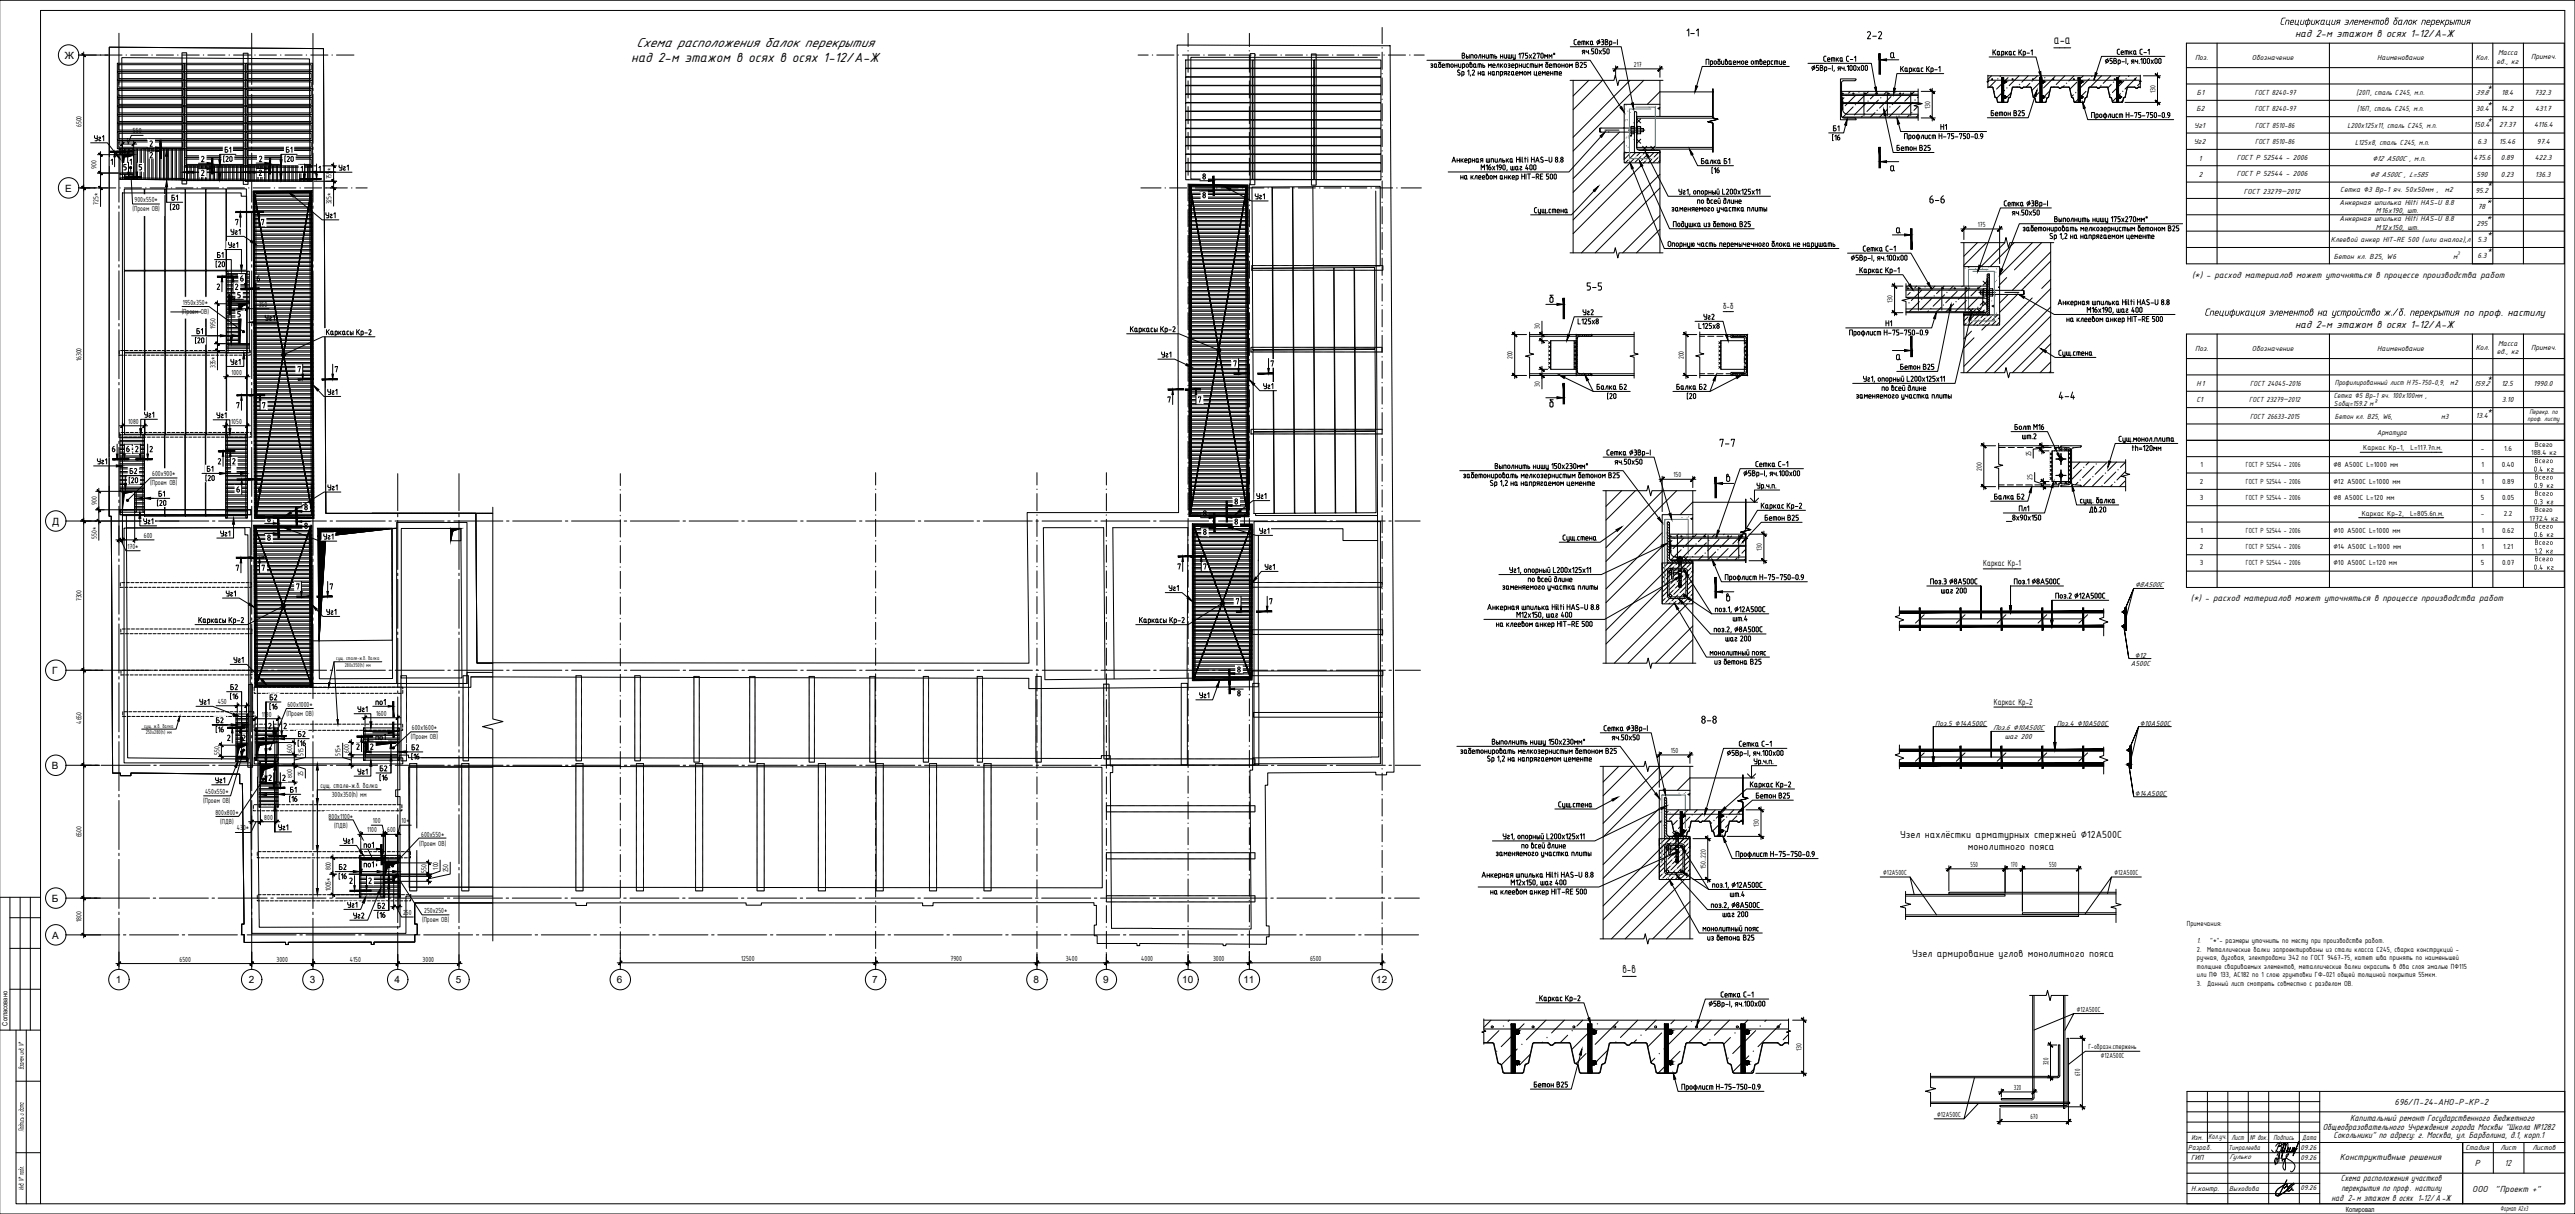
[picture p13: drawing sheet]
<svg xmlns="http://www.w3.org/2000/svg" width="1261mm" height="594mm" viewBox="0 0 1261 594" stroke-linecap="round" stroke-linejoin="round" font-family="sans-serif">
<defs><g id="words">
<g font-size="7">
<text x="311" y="23">Схема расположения балок перекрытия</text>
<text x="1006" y="22">а-а</text>
<text x="309" y="30">над 2-м этажом в осях в осях 1-12/А-Ж</text>
</g>
<text font-size="6.2" x="794" y="476">в-в</text>
<text font-size="5.7" x="105" y="127">Б1</text>
<g font-size="5.4">
<text x="1116" y="12">Спецификация элементов балок перекрытия</text>
<text x="1124" y="18">над 2-м этажом в осях 1-12/А-Ж</text>
<text x="1079" y="154">Спецификация элементов на устройство ж</text>
<text x="1170" y="154">./б. перекрытия</text>
<text x="1206" y="154">по проф. настилу</text>
<text x="1124" y="160">над 2-м этажом в осях 1-12/А-Ж</text>
<text x="930" y="410">Узел нахлёстки арматурных стержней ∅12А500С</text>
<text x="964" y="416">монолитного пояса</text>
<text x="936" y="468">Узел армирование углов монолитного пояса</text>
</g>
<g font-size="4.9">
<text x="32" y="29">Ж</text>
<text x="32" y="94">Е</text>
<text x="26" y="257">Д</text>
<text x="26" y="330">Г</text>
<text x="25" y="376">В</text>
<text x="25" y="441">Б</text>
<text x="26" y="459">А</text>
<text x="57" y="481">1</text>
<text x="122" y="481">2</text>
<text x="152" y="481">3</text>
<text x="193" y="481">4</text>
<text x="223" y="481">5</text>
<text x="302" y="481">6</text>
<text x="427" y="481">7</text>
<text x="506" y="481">8</text>
<text x="540" y="481">9</text>
<text x="579" y="481">10</text>
<text x="609" y="481">11</text>
<text x="674" y="481">12</text>
</g>
<g font-size="4.8">
<text x="1151" y="549">Капитальный ремонт Государственного бюджетного</text>
<text x="1137" y="553">Общеобразовательного Учреждения города Москвы &quot;Школа №1282</text>
<text x="1143" y="557">Сокольники&quot; по адресу: г. Москва, ул. Барболина, д.1, корп.1</text>
<text x="1227" y="571">12</text>
<text x="1146" y="578">Схема расположения участков</text>
<text x="1142" y="588">над 2-м этажом в осях 1-12/А -Ж</text>
<text x="1146" y="583">перекрытия по проф. настилу</text>
</g>
<g font-size="4.7">
<text x="1218" y="44">*</text>
<text x="1218" y="52">*</text>
<text x="1218" y="60">*</text>
<text x="1218" y="91">*</text>
<text x="1217" y="100">*</text>
<text x="1217" y="108">*</text>
<text x="1218" y="116">*</text>
<text x="1218" y="124">*</text>
<text x="1073" y="136">(*) - расход материалов может уточняться в процессе производства работ</text>
<text x="844" y="151">б-б</text>
<text x="1218" y="186">*</text>
<text x="1218" y="202">*</text>
<text x="971" y="277">Каркас Кр-1</text>
<text x="1073" y="294">(*) - расход материалов может уточняться в процессе производства работ</text>
<text x="976" y="345">Каркас Кр-2</text>
<text x="1173" y="541">696/П-24-АНО-Р-КР-2</text>
<text x="1146" y="568">Конструктивные решения</text>
<text x="1212" y="571">Р</text>
<text x="1211" y="583">ООО</text>
<text x="1222" y="583">&quot;Проект +&quot;</text>
</g>
<text font-size="4" x="1076" y="462">1.</text>
<g font-size="3.9">
<text x="1075" y="29">Поз.</text>
<text x="1103" y="29">Обозначение</text>
<text x="1164" y="29">Наименование</text>
<text x="1212" y="29">Кол.</text>
<text x="1223" y="27">Масса</text>
<text x="1239" y="29">Примеч.</text>
<text x="800" y="33">217</text>
<text x="1222" y="31">ед., кг</text>
<text x="1055" y="46" transform="rotate(-90 1055 46)">130</text>
<text x="1076" y="47">Б1</text>
<text x="1104" y="47">ГОСТ 8240-97</text>
<text x="1154" y="46">[20П, сталь С245, м.п.</text>
<text x="1212" y="46">39.8</text>
<text x="1225" y="46">18.4</text>
<text x="1241" y="46">732.3</text>
<text x="945" y="53" transform="rotate(-90 945 53)">130</text>
<text x="1075" y="55">Б2</text>
<text x="1104" y="55">ГОСТ 8240-97</text>
<text x="1154" y="54">[16П, сталь С245, м.п.</text>
<text x="1212" y="54">30.4</text>
<text x="1225" y="54">14.2</text>
<text x="1241" y="54">431.7</text>
<text x="40" y="62" transform="rotate(-90 40 62)">6500</text>
<text x="65" y="65">550</text>
<text x="1074" y="63">Уг1</text>
<text x="1104" y="63">ГОСТ 8510-86</text>
<text x="1149" y="63">L200х125х11, сталь С245, м.п.</text>
<text x="1211" y="62">150.4</text>
<text x="1224" y="62">27.37</text>
<text x="1241" y="62">4116.4</text>
<text x="1074" y="71">Уг2</text>
<text x="1104" y="71">ГОСТ 8510-86</text>
<text x="1153" y="71">L125х8, сталь С245, м.п.</text>
<text x="1213" y="70">6.3</text>
<text x="1224" y="70">15.46</text>
<text x="1242" y="70">97.4</text>
<text x="47" y="83" transform="rotate(-90 47 83)">900</text>
<text x="1077" y="79">1</text>
<text x="1095" y="78">ГОСТ Р 52544 - 2006</text>
<text x="1162" y="79">∅12 A500C , м.п.</text>
<text x="1211" y="78">475.6</text>
<text x="1225" y="78">0.89</text>
<text x="1241" y="78">422.3</text>
<text x="162" y="88" transform="rotate(-90 162 88)">755*</text>
<text x="1077" y="87">2</text>
<text x="1095" y="86">ГОСТ Р 52544 - 2006</text>
<text x="1160" y="87">∅8 A500C , L=585</text>
<text x="1213" y="86">590</text>
<text x="1225" y="86">0.23</text>
<text x="1241" y="86">136.3</text>
<text x="1099" y="95">ГОСТ 23279—2012</text>
<text x="1146" y="94">Сетка ∅3 Вр-1 яч. 50х50мм ,</text>
<text x="1197" y="94">м2</text>
<text x="1212" y="94">95.2</text>
<text x="48" y="100" transform="rotate(-90 48 100)">725*</text>
<text x="66" y="99">900x550*</text>
<text x="162" y="100" transform="rotate(-90 162 100)">325*</text>
<text x="1146" y="100">Анкерная шпилька Hilti HAS-U 8.8</text>
<text x="65" y="103">(Проем ОВ)</text>
<text x="1163" y="104">М16х190, шт.</text>
<text x="1213" y="102">78</text>
<text x="968" y="111">175</text>
<text x="1146" y="108">Анкерная шпилька Hilti HAS-U 8.8</text>
<text x="1163" y="112">М12х150, шт.</text>
<text x="1213" y="110">295</text>
<text x="1141" y="118">Клеевой анкер HIT-RE 500 (или аналог),л</text>
<text x="1213" y="118">5.3</text>
<text x="1143" y="127">Бетон кл. В25, W6</text>
<text x="1201" y="127">м</text>
<text x="1213" y="126">6.3</text>
<text x="89" y="149">1950x350*</text>
<text x="927" y="148" transform="rotate(-90 927 148)">130</text>
<text x="89" y="154">(Проем ОВ</text>
<text x="102" y="154">)</text>
<text x="127" y="150">350</text>
<text x="105" y="161" transform="rotate(-90 105 161)">1950</text>
<text x="754" y="161" transform="rotate(-90 754 161)">30</text>
<text x="1075" y="172">Поз.</text>
<text x="1103" y="172">Обозначение</text>
<text x="1164" y="172">Наименование</text>
<text x="1212" y="171">Кол.</text>
<text x="1222" y="173">ед., кг</text>
<text x="1223" y="169">Масса</text>
<text x="1239" y="171">Примеч.</text>
<text x="40" y="177" transform="rotate(-90 40 177)">16300</text>
<text x="741" y="176" transform="rotate(-90 741 176)">200</text>
<text x="825" y="176" transform="rotate(-90 825 176)">200</text>
<text x="105" y="180" transform="rotate(-90 105 180)">335*</text>
<text x="113" y="183">1000</text>
<text x="754" y="189" transform="rotate(-90 754 189)">30</text>
<text x="1076" y="189">Н1</text>
<text x="1102" y="189">ГОСТ 24045-2016</text>
<text x="1143" y="189">Профилированный лист Н75-750-0,9,</text>
<text x="1200" y="189">м2</text>
<text x="1211" y="189">159.2</text>
<text x="1225" y="189">12.5</text>
<text x="1240" y="189">1990.0</text>
<text x="1076" y="197">C1</text>
<text x="1101" y="197">ГОСТ 23279—2012</text>
<text x="1143" y="195">Сетка ∅5 Вр-1 яч. 100х100мм ,</text>
<text x="1225" y="197">3.10</text>
<text x="1143" y="199">Sобщ=159.2 м²</text>
<text x="63" y="207">1080</text>
<text x="113" y="207">1050</text>
<text x="1102" y="205">ГОСТ 26633-2015</text>
<text x="1143" y="205">Бетон кл. В25, W6,</text>
<text x="1195" y="205">м3</text>
<text x="1212" y="205">13.4</text>
<text x="1164" y="213">Арматура</text>
<text x="1157" y="220">Каркас Кр-1,</text>
<text x="1180" y="220">L=117.7п.м.</text>
<text x="1215" y="221">-</text>
<text x="1226" y="221">1.6</text>
<text x="1241" y="219">Всего</text>
<text x="995" y="223" transform="rotate(-90 995 223)">25</text>
<text x="1239" y="223">188.4 кг</text>
<text x="1241" y="227">Всего</text>
<text x="75" y="233">600x900*</text>
<text x="819" y="234">150</text>
<text x="970" y="230" transform="rotate(-90 970 230)">200</text>
<text x="1077" y="229">1</text>
<text x="1100" y="229">ГОСТ Р 52544 - 2006</text>
<text x="1143" y="229">∅8 A500C L=1000 мм</text>
<text x="1215" y="229">1</text>
<text x="1225" y="229">0.40</text>
<text x="1241" y="231">0.4 кг</text>
<text x="74" y="238">(Проем ОВ)</text>
<text x="995" y="235" transform="rotate(-90 995 235)">25</text>
<text x="1077" y="237">2</text>
<text x="1100" y="237">ГОСТ Р 52544 - 2006</text>
<text x="1143" y="237">∅12 A500C L=1000 мм</text>
<text x="1215" y="237">1</text>
<text x="1225" y="237">0.89</text>
<text x="1241" y="239">0.9 кг</text>
<text x="1241" y="235">Всего</text>
<text x="1077" y="245">3</text>
<text x="1100" y="245">ГОСТ Р 52544 - 2006</text>
<text x="1143" y="245">∅8 A500C L=120 мм</text>
<text x="1215" y="245">5</text>
<text x="1225" y="245">0.05</text>
<text x="1241" y="243">Всего</text>
<text x="47" y="247" transform="rotate(-90 47 247)">900</text>
<text x="1241" y="247">0.3 кг</text>
<text x="1241" y="251">Всего</text>
<text x="1156" y="252">Каркас Кр-2,</text>
<text x="1180" y="252">L=805.6п.м.</text>
<text x="1215" y="253">-</text>
<text x="1226" y="253">2.2</text>
<text x="1238" y="255">1772.4 кг</text>
<text x="47" y="264" transform="rotate(-90 47 264)">550*</text>
<text x="70" y="263">600</text>
<text x="1077" y="261">1</text>
<text x="1100" y="261">ГОСТ Р 52544 - 2006</text>
<text x="1143" y="261">∅10 A500C L=1000 мм</text>
<text x="1215" y="261">1</text>
<text x="1225" y="261">0.62</text>
<text x="1241" y="263">0.6 кг</text>
<text x="1241" y="259">Всего</text>
<text x="62" y="269">170*</text>
<text x="863" y="270" transform="rotate(-90 863 270)">130</text>
<text x="1077" y="269">2</text>
<text x="1100" y="269">ГОСТ Р 52544 - 2006</text>
<text x="1143" y="269">∅14 A500C L=1000 мм</text>
<text x="1215" y="269">1</text>
<text x="1226" y="269">1.21</text>
<text x="1241" y="267">Всего</text>
<text x="1241" y="271">1.2 кг</text>
<text x="1241" y="275">Всего</text>
<text x="1077" y="277">3</text>
<text x="1100" y="277">ГОСТ Р 52544 - 2006</text>
<text x="1143" y="277">∅10 A500C L=120 мм</text>
<text x="1215" y="277">5</text>
<text x="1225" y="277">0.07</text>
<text x="1241" y="279">0.4 кг</text>
<text x="1045" y="287">∅8А500С</text>
<text x="40" y="294" transform="rotate(-90 40 294)">7300</text>
<text x="1045" y="322">∅12</text>
<text x="1043" y="326">А500С</text>
<text x="107" y="344">450</text>
<text x="141" y="346">600x1000*</text>
<text x="128" y="351">1130</text>
<text x="140" y="350">(Проем ОВ)</text>
<text x="184" y="350">1600</text>
<text x="40" y="354" transform="rotate(-90 40 354)">4650</text>
<text x="202" y="357">600x1600*</text>
<text x="948" y="355">Поз.5 ∅14А500С</text>
<text x="976" y="357">Поз.6 ∅10А500С</text>
<text x="1007" y="355">Поз.4 ∅10А500С</text>
<text x="1048" y="355">∅10А500С</text>
<text x="201" y="362">(Проем ОВ)</text>
<text x="982" y="362">шаг 200</text>
<text x="107" y="369" transform="rotate(-90 107 369)">550</text>
<text x="143" y="368" transform="rotate(-90 143 368)">600</text>
<text x="149" y="370" transform="rotate(-90 149 370)">515</text>
<text x="167" y="370" transform="rotate(-90 167 370)">515*</text>
<text x="171" y="368" transform="rotate(-90 171 368)">600</text>
<text x="818" y="368">150</text>
<text x="143" y="381" transform="rotate(-90 143 381)">800</text>
<text x="149" y="380" transform="rotate(-90 149 380)">25</text>
<text x="100" y="389">450x550*</text>
<text x="157" y="386">сущ. стале-ж.б. балка</text>
<text x="1045" y="389">∅14А500С</text>
<text x="99" y="393">(Проем ОВ)</text>
<text x="162" y="390">300х350(h) мм</text>
<text x="105" y="399">800x800*</text>
<text x="129" y="401">800</text>
<text x="161" y="401">800x1100*</text>
<text x="108" y="403">(ПДВ)</text>
<text x="116" y="406">430*</text>
<text x="164" y="405">(ПДВ)</text>
<text x="180" y="407">1100</text>
<text x="183" y="403">100</text>
<text x="190" y="407">600</text>
<text x="197" y="403">10*</text>
<text x="861" y="405" transform="rotate(-90 861 405)">130</text>
<text x="40" y="410" transform="rotate(-90 40 410)">6500</text>
<text x="205" y="414">(Проем ОВ)</text>
<text x="206" y="409">600x550*</text>
<text x="162" y="426" transform="rotate(-90 162 426)">800</text>
<text x="214" y="426" transform="rotate(-90 214 426)">100</text>
<text x="835" y="425" transform="rotate(-90 835 425)">150...220</text>
<text x="965" y="424">550</text>
<text x="985" y="424">170</text>
<text x="1003" y="424">550</text>
<text x="209" y="427" transform="rotate(-90 209 427)">550</text>
<text x="219" y="427" transform="rotate(-90 219 427)">250</text>
<text x="922" y="428">∅12А500С</text>
<text x="1035" y="428">∅12А500С</text>
<text x="162" y="436" transform="rotate(-90 162 436)">1005*</text>
<text x="197" y="448">250</text>
<text x="208" y="447">250x250*</text>
<text x="40" y="451" transform="rotate(-90 40 451)">1800</text>
<text x="207" y="451">(Проем ОВ)</text>
<text x="1071" y="453">Примечания:</text>
<text x="1082" y="462">&quot;*&quot;- размеры уточнить по месту при производстве работ.</text>
<text x="1076" y="466">2.</text>
<text x="1081" y="466">Металлические балки запроектированы из стали класса С245, сварка конструкций -</text>
<text x="88" y="471">6500</text>
<text x="135" y="471">3000</text>
<text x="171" y="471">4150</text>
<text x="207" y="471">3000</text>
<text x="363" y="470">12500</text>
<text x="465" y="470">7900</text>
<text x="522" y="470">3400</text>
<text x="559" y="470">4000</text>
<text x="594" y="470">3000</text>
<text x="641" y="470">6500</text>
<text x="1076" y="470">ручная, дуговая, электродами Э42 по ГОСТ 9467-75, катет шва принять по наименьшей</text>
<text x="1076" y="474">толщине свариваемых элементов, металлические балки окрасить в два слоя эмалью ПФ115</text>
<text x="1076" y="478">или ПФ 133, АС182 по 1 слою грунтовки ГФ-021 общей толщиной покрытия 55мкм.</text>
<text x="1076" y="482">3.</text>
<text x="1081" y="482">Данный лист смотреть совместно с разделом ОВ.</text>
<text x="1017" y="495">∅12А500С</text>
<text x="882" y="514" transform="rotate(-90 882 514)">130</text>
<text x="1023" y="513">Г-образн.стержень</text>
<text x="1003" y="521" transform="rotate(-90 1003 521)">320</text>
<text x="1029" y="518">∅12А500С</text>
<text x="12" y="523" transform="rotate(-90 12 523)">Взамен инв . N°</text>
<text x="1019" y="527" transform="rotate(-90 1019 527)">670</text>
<text x="986" y="533">320</text>
<text x="949" y="546">∅12А500С</text>
<text x="994" y="548">670</text>
<text x="12" y="554" transform="rotate(-90 12 554)">Подпись и дата</text>
<text x="1073" y="558">Изм.</text>
<text x="1081" y="557">Колуч.</text>
<text x="1086" y="557">.</text>
<text x="1093" y="558">Лист</text>
<text x="1102" y="558">№ док.</text>
<text x="1113" y="558">Подпись</text>
<text x="1127" y="558">Дата</text>
<text x="1071" y="563">Разраб.</text>
<text x="1207" y="563">Стадия</text>
<text x="1224" y="563">Лист</text>
<text x="1240" y="563">Листов</text>
<text x="1073" y="568">ГИП</text>
<text x="12" y="582" transform="rotate(-90 12 582)">Инв. N° подл .</text>
<text x="1073" y="583">Н.контр.</text>
<text x="1224" y="592">Формат А2х3</text>
</g>
<g font-size="3.7">
<text x="1091" y="563">Тимралеева</text>
<text x="1126" y="563">09.26</text>
<text x="1092" y="567">Гулько</text>
<text x="1126" y="568">09.26</text>
<text x="1092" y="583">Выходова</text>
<text x="1126" y="583">09.26</text>
</g>
<g font-size="3.5">
<text x="1239" y="202">Перекр. по</text>
<text x="1238" y="206">проф. листу</text>
<text x="4" y="502" transform="rotate(-90 4 502)">Согласовано</text>
<text x="1149" y="593">Копировал</text>
</g>
<g font-size="2.9">
<text x="165" y="323">сущ. стале-ж.б. балка</text>
<text x="169" y="326">280х350(h) мм</text>
<text x="71" y="356">сущ. ж.б. балка</text>
<text x="71" y="359">250х280(h) мм</text>
</g>
<text font-size="2.7" x="1203" y="125">3</text>
<g font-size=".4">
<text x="823" y="283" transform="rotate(-90 823 283)">HST R-M12/50</text>
<text x="822" y="418" transform="rotate(-90 822 418)">HST R-M12/50</text>
</g>
</g></defs>
<g fill="#000" stroke="#000" stroke-width=".49">
<path d="M156 259h36l-32 3z"/>
<path d="M156 259v3h4zM156 262h4l-4 52z"/>
<path d="M156 259h36zM156 259h36z"/>
<circle cx="49" cy="27" r=".1"/>
<circle cx="62" cy="27" r=".1"/>
<circle cx="74" cy="27" r=".1"/>
<circle cx="87" cy="27" r=".1"/>
<circle cx="100" cy="27" r=".1"/>
<circle cx="112" cy="27" r=".1"/>
<circle cx="125" cy="27" r=".1"/>
<circle cx="137" cy="27" r=".1"/>
<circle cx="150" cy="27" r=".1"/>
<circle cx="163" cy="27" r=".1"/>
<circle cx="564" cy="27" r=".1"/>
<circle cx="577" cy="27" r=".1"/>
<circle cx="582" cy="25" r=".1"/>
<circle cx="582" cy="37" r=".1"/>
<circle cx="589" cy="27" r=".1"/>
<circle cx="602" cy="27" r=".1"/>
<circle cx="612" cy="37" r=".1"/>
<circle cx="612" cy="25" r=".1"/>
<circle cx="615" cy="27" r=".1"/>
<circle cx="627" cy="27" r=".1"/>
<circle cx="640" cy="27" r=".1"/>
<circle cx="653" cy="27" r=".1"/>
<circle cx="665" cy="27" r=".1"/>
<circle cx="677" cy="23" r=".1"/>
<circle cx="677" cy="36" r=".1"/>
<circle cx="678" cy="27" r=".1"/>
<circle cx="690" cy="27" r=".1"/>
<circle cx="582" cy="50" r=".1"/>
<circle cx="612" cy="50" r=".1"/>
<circle cx="677" cy="49" r=".1"/>
<circle cx="582" cy="75" r=".1"/>
<circle cx="582" cy="63" r=".1"/>
<circle cx="612" cy="63" r=".1"/>
<circle cx="612" cy="75" r=".1"/>
<circle cx="677" cy="61" r=".1"/>
<circle cx="677" cy="74" r=".1"/>
<circle cx="46" cy="92" r=".1"/>
<circle cx="59" cy="92" r=".1"/>
<circle cx="71" cy="92" r=".1"/>
<circle cx="84" cy="92" r=".1"/>
<circle cx="97" cy="92" r=".1"/>
<circle cx="109" cy="92" r=".1"/>
<circle cx="122" cy="92" r=".1"/>
<circle cx="134" cy="92" r=".1"/>
<circle cx="147" cy="92" r=".1"/>
<circle cx="160" cy="92" r=".1"/>
<circle cx="172" cy="92" r=".1"/>
<circle cx="571" cy="92" r=".1"/>
<circle cx="582" cy="88" r=".1"/>
<circle cx="583" cy="92" r=".1"/>
<circle cx="596" cy="92" r=".1"/>
<circle cx="608" cy="92" r=".1"/>
<circle cx="612" cy="88" r=".1"/>
<circle cx="621" cy="92" r=".1"/>
<circle cx="634" cy="92" r=".1"/>
<circle cx="646" cy="92" r=".1"/>
<circle cx="659" cy="92" r=".1"/>
<circle cx="671" cy="92" r=".1"/>
<circle cx="677" cy="99" r=".1"/>
<circle cx="677" cy="86" r=".1"/>
<circle cx="684" cy="92" r=".1"/>
<circle cx="582" cy="100" r=".1"/>
<circle cx="582" cy="113" r=".1"/>
<circle cx="612" cy="113" r=".1"/>
<circle cx="612" cy="100" r=".1"/>
<circle cx="677" cy="112" r=".1"/>
<circle cx="582" cy="126" r=".1"/>
<circle cx="582" cy="138" r=".1"/>
<circle cx="612" cy="126" r=".1"/>
<circle cx="612" cy="138" r=".1"/>
<circle cx="677" cy="124" r=".1"/>
<circle cx="677" cy="137" r=".1"/>
<circle cx="582" cy="151" r=".1"/>
<circle cx="612" cy="151" r=".1"/>
<circle cx="677" cy="149" r=".1"/>
<circle cx="582" cy="163" r=".1"/>
<circle cx="582" cy="176" r=".1"/>
<circle cx="612" cy="176" r=".1"/>
<circle cx="612" cy="163" r=".1"/>
<circle cx="677" cy="162" r=".1"/>
<circle cx="677" cy="175" r=".1"/>
<circle cx="582" cy="189" r=".1"/>
<circle cx="612" cy="189" r=".1"/>
<circle cx="677" cy="200" r=".1"/>
<circle cx="677" cy="187" r=".1"/>
<circle cx="582" cy="214" r=".1"/>
<circle cx="582" cy="201" r=".1"/>
<circle cx="612" cy="214" r=".1"/>
<circle cx="612" cy="201" r=".1"/>
<circle cx="677" cy="212" r=".1"/>
<circle cx="304" cy="240" r=".1"/>
<circle cx="429" cy="239" r=".1"/>
<circle cx="508" cy="239" r=".1"/>
<circle cx="542" cy="239" r=".1"/>
<circle cx="582" cy="239" r=".1"/>
<circle cx="582" cy="226" r=".1"/>
<circle cx="612" cy="226" r=".1"/>
<circle cx="612" cy="239" r=".1"/>
<circle cx="677" cy="238" r=".1"/>
<circle cx="677" cy="225" r=".1"/>
<circle cx="156" cy="259" r=".1"/>
<circle cx="157" cy="259" r=".1"/>
<circle cx="158" cy="259" r=".1"/>
<circle cx="159" cy="259" r=".1"/>
<circle cx="160" cy="259" r=".1"/>
<circle cx="161" cy="259" r=".1"/>
<circle cx="162" cy="259" r=".1"/>
<circle cx="163" cy="259" r=".1"/>
<circle cx="164" cy="259" r=".1"/>
<circle cx="165" cy="259" r=".1"/>
<circle cx="166" cy="259" r=".1"/>
<circle cx="167" cy="259" r=".1"/>
<circle cx="168" cy="259" r=".1"/>
<circle cx="169" cy="259" r=".1"/>
<circle cx="170" cy="259" r=".1"/>
<circle cx="171" cy="259" r=".1"/>
<circle cx="172" cy="259" r=".1"/>
<circle cx="173" cy="259" r=".1"/>
<circle cx="174" cy="259" r=".1"/>
<circle cx="175" cy="259" r=".1"/>
<circle cx="176" cy="259" r=".1"/>
<circle cx="177" cy="259" r=".1"/>
<circle cx="178" cy="259" r=".1"/>
<circle cx="179" cy="259" r=".1"/>
<circle cx="180" cy="259" r=".1"/>
<circle cx="180" cy="260" r=".1"/>
<circle cx="181" cy="260" r=".1"/>
<circle cx="181" cy="259" r=".1"/>
<circle cx="182" cy="260" r=".1"/>
<circle cx="182" cy="259" r=".1"/>
<circle cx="182" cy="251" r=".1"/>
<circle cx="183" cy="251" r=".1"/>
<circle cx="183" cy="260" r=".1"/>
<circle cx="183" cy="259" r=".1"/>
<circle cx="184" cy="260" r=".1"/>
<circle cx="184" cy="259" r=".1"/>
<circle cx="184" cy="251" r=".1"/>
<circle cx="185" cy="251" r=".1"/>
<circle cx="185" cy="259" r=".1"/>
<circle cx="186" cy="251" r=".1"/>
<circle cx="186" cy="259" r=".1"/>
<circle cx="187" cy="259" r=".1"/>
<circle cx="187" cy="251" r=".1"/>
<circle cx="188" cy="251" r=".1"/>
<circle cx="188" cy="259" r=".1"/>
<circle cx="189" cy="251" r=".1"/>
<circle cx="189" cy="259" r=".1"/>
<circle cx="190" cy="259" r=".1"/>
<circle cx="190" cy="251" r=".1"/>
<circle cx="191" cy="251" r=".1"/>
<circle cx="191" cy="259" r=".1"/>
<circle cx="192" cy="251" r=".1"/>
<circle cx="192" cy="259" r=".1"/>
<circle cx="192" cy="260" r=".1"/>
<circle cx="193" cy="259" r=".1"/>
<circle cx="193" cy="251" r=".1"/>
<circle cx="194" cy="251" r=".1"/>
<circle cx="194" cy="259" r=".1"/>
<circle cx="195" cy="251" r=".1"/>
<circle cx="196" cy="251" r=".1"/>
<circle cx="197" cy="251" r=".1"/>
<circle cx="198" cy="251" r=".1"/>
<circle cx="199" cy="251" r=".1"/>
<circle cx="200" cy="251" r=".1"/>
<circle cx="201" cy="251" r=".1"/>
<circle cx="202" cy="251" r=".1"/>
<circle cx="203" cy="251" r=".1"/>
<circle cx="204" cy="251" r=".1"/>
<circle cx="205" cy="251" r=".1"/>
<circle cx="206" cy="251" r=".1"/>
<circle cx="207" cy="251" r=".1"/>
<circle cx="208" cy="251" r=".1"/>
<circle cx="209" cy="251" r=".1"/>
<circle cx="210" cy="251" r=".1"/>
<circle cx="211" cy="251" r=".1"/>
<circle cx="212" cy="251" r=".1"/>
<circle cx="213" cy="251" r=".1"/>
<circle cx="214" cy="251" r=".1"/>
<circle cx="215" cy="251" r=".1"/>
<circle cx="216" cy="251" r=".1"/>
<circle cx="217" cy="251" r=".1"/>
<circle cx="218" cy="251" r=".1"/>
<circle cx="219" cy="251" r=".1"/>
<circle cx="220" cy="251" r=".1"/>
<circle cx="221" cy="251" r=".1"/>
<circle cx="222" cy="251" r=".1"/>
<circle cx="223" cy="251" r=".1"/>
<circle cx="224" cy="251" r=".1"/>
<circle cx="225" cy="251" r=".1"/>
<circle cx="226" cy="251" r=".1"/>
<circle cx="227" cy="251" r=".1"/>
<circle cx="228" cy="251" r=".1"/>
<circle cx="229" cy="251" r=".1"/>
<circle cx="230" cy="251" r=".1"/>
<circle cx="231" cy="251" r=".1"/>
<circle cx="232" cy="251" r=".1"/>
<circle cx="233" cy="251" r=".1"/>
<circle cx="234" cy="251" r=".1"/>
<circle cx="235" cy="251" r=".1"/>
<circle cx="236" cy="251" r=".1"/>
<circle cx="237" cy="251" r=".1"/>
<circle cx="238" cy="251" r=".1"/>
<circle cx="239" cy="251" r=".1"/>
<circle cx="240" cy="251" r=".1"/>
<circle cx="241" cy="251" r=".1"/>
<circle cx="304" cy="252" r=".1"/>
<circle cx="429" cy="252" r=".1"/>
<circle cx="508" cy="252" r=".1"/>
<circle cx="542" cy="252" r=".1"/>
<circle cx="582" cy="252" r=".1"/>
<circle cx="612" cy="252" r=".1"/>
<circle cx="677" cy="250" r=".1"/>
<circle cx="158" cy="280" r=".1"/>
<circle cx="158" cy="279" r=".1"/>
<circle cx="158" cy="278" r=".1"/>
<circle cx="159" cy="278" r=".1"/>
<circle cx="159" cy="277" r=".1"/>
<circle cx="159" cy="276" r=".1"/>
<circle cx="159" cy="275" r=".1"/>
<circle cx="159" cy="274" r=".1"/>
<circle cx="159" cy="273" r=".1"/>
<circle cx="159" cy="272" r=".1"/>
<circle cx="159" cy="271" r=".1"/>
<circle cx="159" cy="270" r=".1"/>
<circle cx="159" cy="269" r=".1"/>
<circle cx="159" cy="268" r=".1"/>
<circle cx="159" cy="267" r=".1"/>
<circle cx="159" cy="266" r=".1"/>
<circle cx="159" cy="265" r=".1"/>
<circle cx="159" cy="264" r=".1"/>
<circle cx="159" cy="263" r=".1"/>
<circle cx="160" cy="262" r=".1"/>
<circle cx="161" cy="262" r=".1"/>
<circle cx="162" cy="262" r=".1"/>
<circle cx="163" cy="262" r=".1"/>
<circle cx="164" cy="262" r=".1"/>
<circle cx="165" cy="262" r=".1"/>
<circle cx="166" cy="262" r=".1"/>
<circle cx="167" cy="262" r=".1"/>
<circle cx="167" cy="261" r=".1"/>
<circle cx="168" cy="261" r=".1"/>
<circle cx="169" cy="261" r=".1"/>
<circle cx="170" cy="261" r=".1"/>
<circle cx="171" cy="261" r=".1"/>
<circle cx="172" cy="261" r=".1"/>
<circle cx="173" cy="261" r=".1"/>
<circle cx="174" cy="261" r=".1"/>
<circle cx="175" cy="261" r=".1"/>
<circle cx="176" cy="260" r=".1"/>
<circle cx="177" cy="260" r=".1"/>
<circle cx="178" cy="260" r=".1"/>
<circle cx="179" cy="260" r=".1"/>
<circle cx="192" cy="261" r=".1"/>
<circle cx="192" cy="262" r=".1"/>
<circle cx="192" cy="266" r=".1"/>
<circle cx="192" cy="267" r=".1"/>
<circle cx="192" cy="264" r=".1"/>
<circle cx="192" cy="263" r=".1"/>
<circle cx="192" cy="265" r=".1"/>
<circle cx="192" cy="272" r=".1"/>
<circle cx="192" cy="271" r=".1"/>
<circle cx="192" cy="270" r=".1"/>
<circle cx="192" cy="269" r=".1"/>
<circle cx="192" cy="268" r=".1"/>
<circle cx="192" cy="273" r=".1"/>
<circle cx="192" cy="278" r=".1"/>
<circle cx="192" cy="279" r=".1"/>
<circle cx="192" cy="275" r=".1"/>
<circle cx="192" cy="274" r=".1"/>
<circle cx="192" cy="277" r=".1"/>
<circle cx="192" cy="276" r=".1"/>
<circle cx="192" cy="280" r=".1"/>
<circle cx="304" cy="277" r=".1"/>
<circle cx="304" cy="265" r=".1"/>
<circle cx="429" cy="277" r=".1"/>
<circle cx="429" cy="265" r=".1"/>
<circle cx="508" cy="277" r=".1"/>
<circle cx="508" cy="265" r=".1"/>
<circle cx="542" cy="277" r=".1"/>
<circle cx="542" cy="265" r=".1"/>
<circle cx="582" cy="277" r=".1"/>
<circle cx="582" cy="264" r=".1"/>
<circle cx="612" cy="264" r=".1"/>
<circle cx="612" cy="277" r=".1"/>
<circle cx="677" cy="275" r=".1"/>
<circle cx="677" cy="263" r=".1"/>
<circle cx="157" cy="300" r=".1"/>
<circle cx="157" cy="299" r=".1"/>
<circle cx="157" cy="298" r=".1"/>
<circle cx="157" cy="297" r=".1"/>
<circle cx="157" cy="296" r=".1"/>
<circle cx="157" cy="295" r=".1"/>
<circle cx="157" cy="294" r=".1"/>
<circle cx="158" cy="293" r=".1"/>
<circle cx="158" cy="292" r=".1"/>
<circle cx="158" cy="291" r=".1"/>
<circle cx="158" cy="290" r=".1"/>
<circle cx="158" cy="289" r=".1"/>
<circle cx="158" cy="288" r=".1"/>
<circle cx="158" cy="287" r=".1"/>
<circle cx="158" cy="286" r=".1"/>
<circle cx="158" cy="285" r=".1"/>
<circle cx="158" cy="284" r=".1"/>
<circle cx="158" cy="283" r=".1"/>
<circle cx="158" cy="282" r=".1"/>
<circle cx="158" cy="281" r=".1"/>
<circle cx="192" cy="281" r=".1"/>
<circle cx="192" cy="282" r=".1"/>
<circle cx="192" cy="284" r=".1"/>
<circle cx="192" cy="283" r=".1"/>
<circle cx="192" cy="290" r=".1"/>
<circle cx="192" cy="286" r=".1"/>
<circle cx="192" cy="285" r=".1"/>
<circle cx="192" cy="289" r=".1"/>
<circle cx="192" cy="288" r=".1"/>
<circle cx="192" cy="287" r=".1"/>
<circle cx="192" cy="293" r=".1"/>
<circle cx="192" cy="295" r=".1"/>
<circle cx="192" cy="294" r=".1"/>
<circle cx="192" cy="292" r=".1"/>
<circle cx="192" cy="296" r=".1"/>
<circle cx="192" cy="291" r=".1"/>
<circle cx="192" cy="298" r=".1"/>
<circle cx="192" cy="299" r=".1"/>
<circle cx="192" cy="297" r=".1"/>
<circle cx="192" cy="300" r=".1"/>
<circle cx="304" cy="290" r=".1"/>
<circle cx="429" cy="290" r=".1"/>
<circle cx="508" cy="290" r=".1"/>
<circle cx="542" cy="290" r=".1"/>
<circle cx="582" cy="289" r=".1"/>
<circle cx="612" cy="289" r=".1"/>
<circle cx="677" cy="288" r=".1"/>
<circle cx="156" cy="313" r=".1"/>
<circle cx="156" cy="312" r=".1"/>
<circle cx="156" cy="311" r=".1"/>
<circle cx="156" cy="310" r=".1"/>
<circle cx="156" cy="309" r=".1"/>
<circle cx="157" cy="309" r=".1"/>
<circle cx="157" cy="308" r=".1"/>
<circle cx="157" cy="307" r=".1"/>
<circle cx="157" cy="306" r=".1"/>
<circle cx="157" cy="305" r=".1"/>
<circle cx="157" cy="304" r=".1"/>
<circle cx="157" cy="303" r=".1"/>
<circle cx="157" cy="302" r=".1"/>
<circle cx="157" cy="301" r=".1"/>
<circle cx="192" cy="302" r=".1"/>
<circle cx="192" cy="301" r=".1"/>
<circle cx="192" cy="307" r=".1"/>
<circle cx="192" cy="306" r=".1"/>
<circle cx="192" cy="303" r=".1"/>
<circle cx="192" cy="305" r=".1"/>
<circle cx="192" cy="304" r=".1"/>
<circle cx="192" cy="308" r=".1"/>
<circle cx="192" cy="312" r=".1"/>
<circle cx="192" cy="311" r=".1"/>
<circle cx="192" cy="310" r=".1"/>
<circle cx="192" cy="309" r=".1"/>
<circle cx="192" cy="313" r=".1"/>
<circle cx="304" cy="315" r=".1"/>
<circle cx="304" cy="303" r=".1"/>
<circle cx="429" cy="315" r=".1"/>
<circle cx="429" cy="302" r=".1"/>
<circle cx="508" cy="315" r=".1"/>
<circle cx="508" cy="302" r=".1"/>
<circle cx="542" cy="315" r=".1"/>
<circle cx="542" cy="302" r=".1"/>
<circle cx="582" cy="315" r=".1"/>
<circle cx="582" cy="302" r=".1"/>
<circle cx="612" cy="302" r=".1"/>
<circle cx="612" cy="315" r=".1"/>
<circle cx="677" cy="313" r=".1"/>
<circle cx="677" cy="301" r=".1"/>
<circle cx="304" cy="328" r=".1"/>
<circle cx="429" cy="328" r=".1"/>
<circle cx="508" cy="328" r=".1"/>
<circle cx="542" cy="328" r=".1"/>
<circle cx="582" cy="340" r=".1"/>
<circle cx="582" cy="327" r=".1"/>
<circle cx="612" cy="327" r=".1"/>
<circle cx="612" cy="340" r=".1"/>
<circle cx="677" cy="338" r=".1"/>
<circle cx="677" cy="326" r=".1"/>
<circle cx="304" cy="340" r=".1"/>
<circle cx="304" cy="353" r=".1"/>
<circle cx="429" cy="353" r=".1"/>
<circle cx="429" cy="340" r=".1"/>
<circle cx="508" cy="353" r=".1"/>
<circle cx="508" cy="340" r=".1"/>
<circle cx="542" cy="353" r=".1"/>
<circle cx="542" cy="340" r=".1"/>
<circle cx="582" cy="352" r=".1"/>
<circle cx="612" cy="352" r=".1"/>
<circle cx="677" cy="351" r=".1"/>
<circle cx="304" cy="378" r=".1"/>
<circle cx="304" cy="366" r=".1"/>
<circle cx="429" cy="378" r=".1"/>
<circle cx="429" cy="365" r=".1"/>
<circle cx="508" cy="378" r=".1"/>
<circle cx="508" cy="365" r=".1"/>
<circle cx="542" cy="378" r=".1"/>
<circle cx="542" cy="365" r=".1"/>
<circle cx="582" cy="365" r=".1"/>
<circle cx="582" cy="378" r=".1"/>
<circle cx="612" cy="378" r=".1"/>
<circle cx="612" cy="365" r=".1"/>
<circle cx="677" cy="364" r=".1"/>
<circle cx="677" cy="376" r=".1"/>
<circle cx="304" cy="391" r=".1"/>
<circle cx="429" cy="391" r=".1"/>
<circle cx="508" cy="391" r=".1"/>
<circle cx="542" cy="391" r=".1"/>
<circle cx="582" cy="390" r=".1"/>
<circle cx="612" cy="390" r=".1"/>
<circle cx="677" cy="389" r=".1"/>
<circle cx="304" cy="416" r=".1"/>
<circle cx="304" cy="403" r=".1"/>
<circle cx="429" cy="416" r=".1"/>
<circle cx="429" cy="403" r=".1"/>
<circle cx="508" cy="403" r=".1"/>
<circle cx="508" cy="416" r=".1"/>
<circle cx="542" cy="416" r=".1"/>
<circle cx="542" cy="403" r=".1"/>
<circle cx="582" cy="415" r=".1"/>
<circle cx="582" cy="403" r=".1"/>
<circle cx="612" cy="403" r=".1"/>
<circle cx="612" cy="415" r=".1"/>
<circle cx="677" cy="401" r=".1"/>
<circle cx="677" cy="414" r=".1"/>
<circle cx="304" cy="429" r=".1"/>
<circle cx="429" cy="428" r=".1"/>
<circle cx="508" cy="428" r=".1"/>
<circle cx="542" cy="428" r=".1"/>
<circle cx="582" cy="428" r=".1"/>
<circle cx="612" cy="428" r=".1"/>
<circle cx="677" cy="439" r=".1"/>
<circle cx="677" cy="427" r=".1"/>
<circle cx="304" cy="454" r=".1"/>
<circle cx="304" cy="441" r=".1"/>
<circle cx="429" cy="454" r=".1"/>
<circle cx="429" cy="441" r=".1"/>
<circle cx="508" cy="454" r=".1"/>
<circle cx="508" cy="441" r=".1"/>
<circle cx="542" cy="441" r=".1"/>
<circle cx="542" cy="454" r=".1"/>
<circle cx="582" cy="453" r=".1"/>
<circle cx="582" cy="441" r=".1"/>
<circle cx="612" cy="453" r=".1"/>
<circle cx="612" cy="441" r=".1"/>
<circle cx="677" cy="452" r=".1"/>
<circle cx="304" cy="466" r=".1"/>
<circle cx="429" cy="466" r=".1"/>
<circle cx="508" cy="466" r=".1"/>
<circle cx="542" cy="466" r=".1"/>
<circle cx="582" cy="466" r=".1"/>
<circle cx="612" cy="466" r=".1"/>
<circle cx="677" cy="464" r=".1"/>
</g>
<g fill="none" stroke="#000" stroke-width=".49">
<path d="M582 16v7M612 16v7M677 13v8M39 27h8M51 27h9M64 27h8M77 27h8M89 27h9M102 27h8M114 27h9M127 27h8M140 27h8"/>
<path d="M152 27h9M165 27h8M557 27h5M566 27h9M579 27h8M582 27v8M582 40v8M592 27h8M604 27h9M612 27v8M612 40v8M617 27h8"/>
<path d="M629 27h9M642 27h8M655 27h8M667 27h9M677 26v8M677 38v9M680 27h8M692 27h5M582 52v9M612 52v9M677 51v8M582 65v8"/>
<path d="M582 77v9M612 65v8M612 77v9M677 63v9M677 76v8M39 92h5M48 92h9M61 92h8M73 92h9M86 92h9M99 92h8M111 92h9"/>
<path d="M124 92h8M136 92h9M149 92h8M162 92h8M174 92h6M559 92h9M573 92h8M582 90v8M585 92h9M598 92h8M610 92h9M612 90v8"/>
<path d="M623 92h8M636 92h8M648 92h9M661 92h8M673 92h9M677 89v8M686 92h10M582 103v8M582 115v9M612 103v8M612 115v9M677 101v9"/>
<path d="M677 114v8M582 128v8M612 128v8M677 126v9M677 139v8M582 140v9M582 153v8M612 140v9M612 153v8M677 152v8M582 166v8M582 178v9"/>
<path d="M612 166v8M612 178v9M677 164v9M677 177v8M582 191v8M612 191v8M677 189v9M582 203v9M582 216v8M612 203v9M612 216v8M677 202v8"/>
<path d="M677 215v8M304 232v6M429 231v6M508 231v6M542 231v6M582 229v8M612 229v8M677 227v9M677 240v8M156 259h36M182 251h59M186 259l-7 1"/>
<path d="M188 259h-1M188 259h.1M189 259h-1M189 259h.1M191 259h-1M191 259h.1M192 259v9M194 259h-3M194 259h.1M304 242v8M304 254v9M429 242v8"/>
<path d="M429 254v9M508 242v8M508 254v9M542 242v8M542 254v9M582 241v9M582 254v8M612 241v9M612 254v8M677 252v9M159 275l-1 8M159 269v6"/>
<path d="M159 265v4M159 264v1M159 263v1M160 263h.1M160 262h.1M161 262h-1M162 262h.1M163 262h-1M164 262h-1M169 261l-4 1M171 261h-1M172 261h-1"/>
<path d="M173 261h.1M174 261h-1M174 261h.1M175 261h-1M177 260l-1 1M177 260h.1M178 260h-1M178 260h.1M192 268v5M192 273v29M304 267v8M304 280v8"/>
<path d="M429 267v8M429 279v9M508 267v8M508 279v9M542 267v8M542 279v9M582 266v9M582 279v8M612 266v9M612 279v8M677 265v8M677 278v8"/>
<path d="M157 300h.1M157 299v1M157 296v3M158 287l-1 9M158 283v4M304 292v9M429 292v8M508 292v8M542 292v8M582 292v8M612 292v8M677 290v9"/>
<path d="M156 313v1M156 312v1M156 310v2M156 309v1M157 306l-1 3M157 305v1M157 304v1M157 301v2M192 302v6M192 308v5M304 305v8M304 317v9"/>
<path d="M429 305v8M429 317v9M508 305v8M508 317v9M542 305v8M542 317v9M582 304v9M582 317v8M612 304v9M612 317v8M677 303v8M677 315v9"/>
<path d="M304 330v8M429 330v8M508 330v8M542 330v8M582 329v9M612 329v9M677 328v8M304 343v8M304 355v9M429 342v9M429 355v8M508 342v9"/>
<path d="M508 355v8M542 342v9M542 355v8M582 342v8M582 355v8M612 342v8M612 355v8M677 341v8M677 353v9M304 368v8M429 368v8M508 368v8"/>
<path d="M542 368v8M582 367v9M582 380v8M612 367v9M612 380v8M677 366v8M677 378v9M304 380v9M304 393v8M429 380v9M429 393v8M508 380v9"/>
<path d="M508 393v8M542 380v9M542 393v8M582 392v9M612 392v9M677 391v8M304 406v8M304 418v9M429 405v9M429 418v8M508 405v9M508 418v8"/>
<path d="M542 405v9M542 418v8M582 405v8M582 418v8M612 405v8M612 418v8M677 404v8M677 416v9M304 431v8M429 431v8M508 431v8M542 431v8"/>
<path d="M582 430v9M612 430v9M677 429v8M304 443v9M304 456v8M429 443v9M429 456v8M508 443v9M508 456v8M542 443v9M542 456v8M582 443v8"/>
<path d="M582 455v9M612 443v8M612 455v9M677 441v9M677 454v8M304 469v5M429 468v6M508 468v6M542 468v6M582 468v6M612 468v6M677 467v7"/>
<circle cx="34" cy="27" r="5"/>
<circle cx="34" cy="92" r="5"/>
<circle cx="27" cy="255" r="5"/>
<circle cx="27" cy="328" r="5"/>
<circle cx="27" cy="374" r="5"/>
<circle cx="27" cy="439" r="5"/>
<circle cx="27" cy="457" r="5"/>
<circle cx="58" cy="479" r="5"/>
<circle cx="123" cy="479" r="5"/>
<circle cx="153" cy="479" r="5"/>
<circle cx="195" cy="479" r="5"/>
<circle cx="225" cy="479" r="5"/>
<circle cx="304" cy="479" r="5"/>
<circle cx="429" cy="479" r="5"/>
<circle cx="508" cy="479" r="5"/>
<circle cx="542" cy="479" r="5"/>
<circle cx="582" cy="479" r="5"/>
<circle cx="612" cy="479" r="5"/>
<circle cx="677" cy="479" r="5"/>
</g>
<g fill="none" stroke="#000" stroke-width=".49">
<path d="M57 39h33v4h-33zM57 35h33v4h-33zM57 31h33v4h-33zM58 36h31v2h-31zM58 32h31v2h-31zM90 39h30v4h-30zM90 35h30v4h-30zM90 31h30v4h-30zM91 36h28v2h-28zM91 32h28v2h-28zM91 26h-2v64M91 26v64"/>
<path d="M120 39h33v4h-33zM120 35h33v4h-33zM120 31h33v4h-33zM121 36h31v2h-31zM121 32h31v2h-31zM121 26h-2v64M121 26v64M614 26h-2v64M614 26v64M644 26h-2v64M644 27v63M57 56h33v4h-33z"/>
<path d="M57 52h33v4h-33zM57 48h33v4h-33zM57 44h33v4h-33zM58 57h31v2h-31zM58 53h31v2h-31zM58 48h31v3h-31zM58 44h31v3h-31zM58 40h31v3h-31zM90 56h30v4h-30zM90 52h30v4h-30zM90 48h30v4h-30zM90 44h30v4h-30z"/>
<path d="M91 57h28v2h-28zM91 53h28v2h-28zM91 48h28v3h-28zM91 44h28v3h-28zM91 40h28v3h-28zM120 56h33v4h-33zM120 52h33v4h-33zM120 48h33v4h-33zM120 44h33v4h-33zM121 57h31v2h-31zM121 53h31v2h-31zM121 48h31v3h-31z"/>
<path d="M121 44h31v3h-31zM121 40h31v3h-31zM57 65h33v4h-33zM57 60h33v4h-33zM58 65h31v3h-31zM58 61h31v3h-31zM58 69h31v3h-31zM62 69h28v4h-20M62 69h-5v4h8M90 77h30v4h-30zM90 73h30v4h-30zM90 69h30v4h-30z"/>
<path d="M90 65h30v4h-30zM90 60h30v4h-30zM91 78h28v2h-28zM91 74h28v2h-28zM91 69h28v3h-28zM91 65h28v3h-28zM91 61h28v3h-28zM120 69h33v4h-33zM120 65h33v4h-33zM120 60h33v4h-33zM121 69h31v3h-31zM121 65h31v3h-31z"/>
<path d="M121 61h31v3h-31zM138 76h-17v-2h31v2h-8M138 77h-18v-4h33v4h-9M138 77h-18v4h17M138 78h-17v2h16M145 78h7v2h-6M145 77h8v4h-7M61 93l10-1v40h-10zM71 92h10v40h-10zM81 92h10v40h-10zM89 90h.1M89 90h2"/>
<path d="M91 92h10v40h-10zM91 90h.1M101 92h10v40h-10zM111 92h10v40h-10zM119 90h.1M119 90h2M121 90h.1M612 90h.1M612 90h2M614 90h.1M642 90v1M642 91h2"/>
<path d="M644 91h.1M61 133h10v39h-10zM71 133h10v39h-10zM81 133h10v39h-10zM91 133h10v39h-10zM101 133h10v39h-10zM613 132h64M677 132h.1M677 130h-64v2M677 130v2M58 174h2M58 172v1"/>
<path d="M59 172h2M61 174h1M61 173h10v40h-10zM61 172h2M63 174h1M64 172h1M65 174h2M66 172h1M67 174h2M68 172h2M70 174h1M70 172h2"/>
<path d="M71 173h10v39l-10 1zM72 174h1M73 172h1M74 174h2M75 172h1M76 174h2M77 172h2M79 174h1M79 172h2M81 174h1M81 173h10v39h-10zM82 172h1"/>
<path d="M83 174h2M84 172h1M85 174h2M86 172h2M88 174h1M88 172h2M90 174h1M91 172h1M91 173h10v39h-10zM92 174h2M93 172h1M94 174h2"/>
<path d="M95 172h2M97 174h1M97 172h2M99 174h1M100 172h1M101 173h10v39h-10zM101 174h2M102 172h1M103 174h2M104 172h2M106 174h1M106 172h2"/>
<path d="M108 174h1M109 172h1M110 174h2M111 172h1M111 173h10v39h-10zM112 174h2M113 172h2M115 174h1M115 172h2M117 174h1M118 172h1M119 174h2"/>
<path d="M120 172h1M122 172l1 1M123 173l-2 1M613 172h63M676 170h-63v2M677 170h.1M677 172h.1M677 170v2M59 214h1M59 212v1M59 212h2M61 214h1"/>
<path d="M62 212h1M63 214h2M64 212h1M65 214h2M66 212h2M68 214h1M68 212h2M70 214h1M71 212h1M71 213h10v40h-10zM72 214h2M73 212h1"/>
<path d="M74 214h2M75 212h2M77 214h1M77 212h2M79 214h1M80 212h1M81 213h10v40h-10zM81 214h2M82 212h1M83 214h2M84 212h2M86 214h1"/>
<path d="M86 212h2M88 214h1M89 212h1M90 214h2M91 213h10v40h-10zM91 212h1M92 214h2M93 212h2M95 214h1M95 212h2M97 214h1M98 212h1"/>
<path d="M99 214h2M100 212h1M101 213h10v40h-10zM101 214h2M102 212h2M104 214h1M104 212h2M106 214h1M107 212h1M108 214h2M109 212h1M110 214h2"/>
<path d="M111 212h2M113 214h1M113 212h2M115 214h1M116 212h1M117 214h2M118 212h1M119 214h2M120 212h2M122 212l1 1M123 214h-1M613 212h63"/>
<path d="M613 210v2M613 210h64M677 212h.1M677 210v2M54 238v15l1 125h4v2h5v-2l53 1v4h2v69h-1v5h2v4h20v1h1v-1h41v1h1v-1h20v-4h1v-5h-1v-10h38M159 237l1 14h73l1 74h7M59 249h64v3h-64zM59 250v2h64v-2M59 249h.1M59 249h64M61 258h62v115h-62v-114M62 252v119h60l-1-109h-1v-4h-58"/>
<path d="M194 256h35v78h-35zM59 287h1M59 285v2M60 285h1M61 287h2M62 285h1M63 287h2M64 285h2M66 287h1M66 285h2M68 287h1M69 285h1"/>
<path d="M70 287h2M71 285h1M72 287h2M73 285h2M75 287h1M75 285h2M77 287h1M78 285h1M79 287h2M80 285h1M81 287h2M82 285h2"/>
<path d="M84 287h1M84 285h2M86 287h1M87 285h1M88 287h2M89 285h1M90 287h2M91 285h2M93 287h1M93 285h2M95 287h1M96 285h1"/>
<path d="M97 287h2M98 285h1M99 287h2M100 285h2M102 287h1M102 285h2M104 287h1M105 285h1M106 287h2M107 285h1M108 287h2M109 285h2"/>
<path d="M111 287h1M111 285h2M113 287h1M114 285h1M115 287h2M116 285h1M117 287h2M118 285h2M120 287h1M120 285h2M123 285v1M123 287h-1"/>
<path d="M584 283v1M584 284h12M584 282h.1M584 282h29M596 284h16M613 284h.1M613 282v2M613 287h64M613 285v2M613 285h64M677 285v2M59 310h2"/>
<path d="M59 308v1M60 308h1M61 310h2M62 308h2M64 310h1M64 308h2M66 310h1M67 308h1M68 310h2M69 308h1M70 310h2M71 308h2"/>
<path d="M73 310h1M73 308h2M75 310h1M76 308h1M77 310h2M78 308h1M79 310h2M80 308h2M82 310h1M82 308h2M84 310h1M85 308h1"/>
<path d="M86 310h2M87 308h1M88 310h2M89 308h2M91 310h1M91 308h2M93 310h1M94 308h1M95 310h2M96 308h1M97 310h2M98 308h2"/>
<path d="M100 310h1M100 308h2M102 310h1M103 308h1M104 310h2M105 308h1M106 310h2M107 308h2M109 310h1M109 308h2M111 310h1M112 308h1"/>
<path d="M113 310h2M114 308h1M115 310h2M116 308h2M118 310h1M118 308h2M120 310h1M121 308h1M123 308v1M123 310h-1M153 314h3M584 307v2"/>
<path d="M584 309h28M584 307h.1M584 307h6M590 307h.1M590 307h23v1M613 309h-1M59 328v2M59 330h2M60 328h1M61 330h2M62 328h2M64 330h1"/>
<path d="M64 328h2M66 330h1M67 328h1M68 330h2M69 328h1M70 330h2M71 328h2M73 330h1M73 328h2M75 330h2M76 328h1M77 330h2"/>
<path d="M78 328h1M80 330h1M80 328h2M82 330h1M82 328h2M84 330h2M85 328h1M86 330h2M87 328h1M89 330h1M89 328h2M91 330h1"/>
<path d="M91 328h2M93 330h2M94 328h1M95 330h2M96 328h1M98 330h1M98 328h2M100 330h1M100 328h2M102 330h2M103 328h1M104 330h2"/>
<path d="M105 328h2M107 330h1M107 328h2M109 330h1M110 328h1M111 330h2M112 328h1M113 330h2M114 328h2M116 330h1M116 328h2M118 330h1"/>
<path d="M119 328h1M120 330h2M121 328h1M122 339v1M122 337v2M122 339h.1M122 336v1M122 337h.1M122 335h1M122 335h.1M123 328v1M123 330h-1"/>
<path d="M124 335h.1M124 335v40M124 339h1M126 336h-2v2M126 339h2M127 336h1M128 339h2M129 336h2M131 339h1M131 336h2M133 339h1M134 336h1"/>
<path d="M135 339h2M136 336h1M137 339h2M138 336h2M140 339h1M140 336h2M142 339h1M143 336h1M144 339h2M145 336h1M146 339h2M147 336h2"/>
<path d="M149 339h1M149 336h2M151 339h1M152 336h1M153 339h2M154 336h1M155 339h2M156 336h2M158 339h1M158 336h2M160 339h1M161 336h1"/>
<path d="M162 339h2M163 336h1M164 339h2M165 336h2M167 339h2M167 336h2M170 336h1M170 339h2M172 336h1M172 339h2M174 336h2M175 339h1"/>
<path d="M176 336h2M177 339h1M179 336h1M179 339h2M181 336h1M181 339h2M183 336h2M184 339h1M185 336h2M186 339h1M188 336h1M188 339h2"/>
<path d="M190 336h1M190 339h2M192 336h2M193 339h1M194 336h2M195 339h1M196 331v41h3M196 331h3M197 336v1M197 338v1M199 331v41M227 331v41"/>
<path d="M227 331h2M229 331v41M241 329h-12v5h-76M284 331h-2v41M285 331h.1M285 331v41M313 331h-2v41M313 331h1M314 331v41M342 331h-2v42M342 331v42M370 331h-3v42"/>
<path d="M370 331v42M399 331h-3v42M399 331v42M428 331h-2v42M428 331v42M455 331h-3v42M455 331v42M481 331h-3v42M481 331v42M510 331h-3v42M510 331v42M543 335h-3v25"/>
<path d="M543 335h.1M543 335v5M60 351h2M60 348v2M61 348h1M62 351h2M63 348h2M65 351h1M65 348h2M67 351h1M68 348h1M69 351h2"/>
<path d="M70 348h1M71 351h2M72 348h2M74 351h1M74 348h2M76 351h1M77 348h1M78 351h2M79 348h1M80 351h2M81 348h2M83 351h1"/>
<path d="M83 348h2M85 351h1M86 348h1M87 351h2M88 348h1M89 351h2M90 348h2M92 351h1M92 348h2M94 351h1M95 348h1M96 351h2"/>
<path d="M97 348h1M98 351h2M99 348h2M101 351h1M101 348h2M103 351h1M104 348h1M105 351h2M106 348h1M107 351h2M108 348h2M110 351h1"/>
<path d="M110 348h2M112 351h1M113 348h1M114 351h2M115 348h1M116 351h2M117 348h2M119 351h1M119 348h2M121 351h1M122 357v4M122 355v2"/>
<path d="M122 353v2M122 351v2M122 348h1M122 350v1M122 348v1M122 346v2M122 341v5M122 341h.1M124 348v1M124 350l-1 1M124 357h2M124 355v1"/>
<path d="M125 354h1M126 357h2M127 354h2M129 357h1M129 354h2M131 357h1M132 354h1M133 357h2M134 354h1M135 357h2M136 354h2M138 357h1"/>
<path d="M138 354h2M140 357h1M141 354h1M142 357h2M143 354h1M144 357h2M145 354h2M147 357h1M147 354h2M149 357h1M150 354h1M151 357h2"/>
<path d="M152 354h1M153 357h2M154 354h2M156 357h1M156 354h2M158 357h1M159 354h1M160 357h2M161 354h1M162 357h2M163 354h2M165 357h1"/>
<path d="M166 354h1M167 357h2M168 354h1M169 357h2M170 354h2M172 357h1M172 354h2M174 357h1M175 354h1M176 357h2M177 354h1M178 357h2"/>
<path d="M179 354h2M181 357h1M181 354h2M183 357h1M184 354h1M185 357h2M186 354h1M187 357h2M188 354h2M190 357h1M190 354h2M192 357h1"/>
<path d="M193 354h1M194 357h2M195 354h1M197 357h-1M197 354v2M541 360v11M543 341v6M543 347v1M543 348v6M543 354h.1M543 355v6M121 375h.1"/>
<path d="M121 371v4M121 370v1M121 368v2M121 367v1M121 365v1M121 363v2M122 361l-1 2M122 375h2M123 373v84h76v-18h42M124 371h73v3h-73zM199 372h.1M201 374v62"/>
<path d="M201 374h3v62M226 374v62M226 374h4v62M227 372h2M229 372h.1M241 375h-41v59h41M282 374v62M282 374h3v62M282 372h3M311 372h2M312 374v62M312 374h3v62"/>
<path d="M340 373h.1M340 373h2M341 374v62M341 374h3v62M367 373h.1M368 373h2M371 374v62M371 374h3v62M396 373h.1M397 373h2M401 374v62M401 374h3v62"/>
<path d="M426 373h.1M426 373h2M429 374v62M429 374h3v62M452 373h.1M453 373h2M455 374v62M455 374h4v62M478 373h1M479 373h2M482 374v62M482 374h3v62"/>
<path d="M507 373h3M541 371h.1M541 371h73M542 371v3h72M543 361v6M543 368v3M543 371h.1M614 374h.1M614 372v2M124 396l1 1M124 394v2M124 394h2"/>
<path d="M126 397h1M127 394h1M128 397h2M129 394h1M130 397h2M131 394h2M133 397h1M133 394h2M135 397h1M136 394h1M137 397h2M138 394h2"/>
<path d="M140 397h1M140 394h2M142 397h1M143 394h1M144 397h2M145 394h1M146 397h2M147 394h2M149 397h1M149 394h2M151 397h1M152 394h1"/>
<path d="M153 397h2M154 394h1M155 397h2M156 394h2M158 397h1M158 394h2M160 397h1M161 394h1M162 397h2M163 394h1M164 397h2M165 394h2"/>
<path d="M167 397h1M167 394h2M169 397h1M170 394h1M171 397h2M172 394h1M173 397h2M174 394h2M176 397h1M176 394h2M178 397h1M179 394h1"/>
<path d="M180 397h2M181 394h1M182 397h2M183 394h2M185 397h1M185 394h2M187 397h1M188 394h1M189 397h2M190 394h2M191 397h2M192 394h2"/>
<path d="M194 397h1M195 394h1M197 396v1h-1M197 394v1M614 397h.1M614 394v3M614 394h-72v3h72M126 419l1 1M126 417v2M126 417h2M128 420h1M129 417h1"/>
<path d="M130 420h2M131 417h1M132 420h2M133 417h2M135 420h1M135 417h2M137 420h1M138 417h1M139 420h2M140 417h1M141 420h2M142 417h2"/>
<path d="M144 420h1M144 417h2M146 420h1M147 417h1M148 420h2M149 417h1M150 420h2M151 417h2M153 420h1M153 417h2M155 420h1M156 417h1"/>
<path d="M157 420h2M158 417h2M160 420h1M160 417h2M162 420h1M163 417h1M164 420h2M165 417h1M166 420h2M167 417h2M169 420h1M169 417h2"/>
<path d="M171 420h1M172 417h1M173 420h2M174 417h1M175 420h2M176 417h2M178 420h1M178 417h2M180 420h1M181 417h1M182 420h2M183 417h1"/>
<path d="M184 420h2M185 417h2M187 420h1M187 417h2M189 420h1M190 417h1M191 420h2M192 417h1M193 420h2M194 417h2M196 420h1M196 417h2"/>
<path d="M198 420h1M199 417h1M201 419v1h-1M201 417v1M614 417v3M614 417h-72v3h72M126 438v2M126 438h2M129 438h1M131 438h1M133 438h2M135 438h2"/>
<path d="M138 438h1M140 438h1M142 438h2M144 438h2M147 438h1M149 438h2M151 438h2M154 438h1M156 438h1M158 438h2M160 438h2M163 438h1"/>
<path d="M165 438h1M167 438h2M169 438h2M172 438h1M174 438h1M176 438h2M178 438h2M181 438h1M183 438h1M185 438h2M187 438h2M190 438h1"/>
<path d="M192 438h2M194 438h2M197 438h1M199 438h1M201 436h3M201 438v1M204 436h.1M226 436h.1M226 436h3M230 436h.1M282 436h3M285 436h.1"/>
<path d="M312 436h3M315 436h.1M341 436h3M344 436h.1M371 436h.1M371 436h3M374 436h.1M401 436h.1M401 436h3M404 436h.1M429 436h3M432 436h.1"/>
<path d="M455 436h.1M455 436h3M459 436h.1M482 436h3M485 436h.1M614 420h.1M614 439v2M614 438h-72v3h72M126 440l1 1M128 441h1M130 441h2M132 441h2"/>
<path d="M135 441h1M137 441h1M139 441h2M141 441h2M144 441h1M146 441h1M148 441h2M151 441h1M153 441h1M155 441h2M157 441h2M160 441h1"/>
<path d="M162 441h1M164 441h2M166 441h2M169 441h1M171 441h1M173 441h2M175 441h2M178 441h1M180 441h1M182 441h2M184 441h2M187 441h1"/>
<path d="M189 441h1M191 441h2M194 441h1M196 441h1M198 441h2M201 440v1h-1M614 441h.1"/>
</g>
<g fill="#000" stroke="#000" stroke-width=".49">
<circle cx="613" cy="132" r=".1"/>
<circle cx="58" cy="174" r=".1"/>
<circle cx="613" cy="172" r=".1"/>
<circle cx="59" cy="214" r=".1"/>
<circle cx="613" cy="212" r=".1"/>
<circle cx="59" cy="287" r=".1"/>
<circle cx="613" cy="282" r=".1"/>
<circle cx="613" cy="287" r=".1"/>
<circle cx="59" cy="310" r=".1"/>
<circle cx="613" cy="307" r=".1"/>
<circle cx="59" cy="330" r=".1"/>
<circle cx="122" cy="335" r=".1"/>
<circle cx="60" cy="351" r=".1"/>
<circle cx="201" cy="438" r=".1"/>
</g>
<!-- layer: A-HATCH-WALL -->
<g fill="none" stroke="#000" stroke-width=".49">
<path d="M813 53h-1h1M61 73v2M62 73v2M63 73v2M64 73v2M65 73v2M67 73v15M67 73v7M69 73v7M70 73v15M71 73v15M72 73v15"/>
<path d="M73 73v1M73 78v10M74 73v1M74 78v10M75 73v1M75 78v10M76 73v15M77 73v15M78 73v15M79 73v15M80 73v15M81 73v15"/>
<path d="M82 73v15M83 73v15M84 73v15M86 73v15M88 73v15M795 74l1 1M796 74l-1 1M796 75h.1M797 78l-1 2M798 66h1v1l-1-1M798 75l-3 3M800 77l-2 3"/>
<path d="M801 75l-3 2M803 80h.1M803 75l-2 1M803 77l-2 2M805 75h.1M806 79l-1 1M807 76l-3 3M809 78l-2 2M810 75l-3 3M812 77l-3 3M812 75l-2 2M813 78l-1 1"/>
<path d="M61 85v3M62 85v3M63 85v3M64 85v3M65 85v3M67 84v4M69 84v4M92 81v7M93 81v7M94 81v7M95 81v7M96 81v7"/>
<path d="M97 81v7M99 81v7M101 81v7M103 81v7M104 81v7M105 81v7M106 81v7M107 81v7M108 81v7M109 81v7M110 81v7M111 81v7"/>
<path d="M112 81v7M113 81v7M114 81v7M115 81v7M116 81v7M118 81v7M122 81v8M123 81v8M124 81v8M124 94h29M124 98h29M124 96h29"/>
<path d="M124 99h29M124 97h29M124 95h29M124 100h29M126 81v8M128 81v8M130 81v8M131 81v8M132 81v8M133 81v8M134 81v8M135 81v8"/>
<path d="M136 81v8M137 81v8M138 81v8M139 81v8M140 81v8M141 81v8M142 81v8M143 81v8M144 81v8M145 81v8M147 81v8M149 81v8"/>
<path d="M151 81v8M582 99h29M582 97h29M582 95h29M582 93h29M582 91h29M582 98h29M582 96h29M124 104h29M124 102h29M124 105h29M124 103h29"/>
<path d="M124 101h29M124 109h29M124 108h29M124 106h29M124 107h29M124 115h29M124 113h29M124 111h29M124 119h29M124 117h29M124 118h29M124 116h29"/>
<path d="M582 120h29M582 118h29M582 116h29M582 114h29M582 112h29M582 110h29M582 109h29M582 107h29M582 105h29M582 103h29M582 101h29M582 119h29"/>
<path d="M582 117h29M582 115h29M582 108h29M582 106h29M582 104h29M582 102h29M582 100h29M111 140h11M111 138h11M111 136h11M111 134h11M111 139h11"/>
<path d="M111 137h11M124 121h29M124 120h29M124 127h29M124 125h29M124 123h29M124 126h29M124 124h29M124 122h29M124 132h29M124 130h29M124 128h29"/>
<path d="M124 138h29M124 136h29M124 134h29M124 137h29M124 135h29M124 140h29M124 139h29M582 139h29M582 137h29M582 135h29M582 133h29M582 131h29"/>
<path d="M582 129h29M582 128h29M582 126h29M582 124h29M582 122h29M582 138h29M582 136h29M582 127h29M582 125h29M582 123h29M582 121h29M964 130h.1"/>
<path d="M973 138h.1M973 137h.1M974 134h-1M974 136h-1M974 139l-1 1M974 134l-1 2M974 136h.1M974 137v1M974 138l-1 1M84 153h14M111 155h6M111 156h6"/>
<path d="M111 159h6M111 157h6M111 153h6M111 151h6M111 149h6M111 148h11M111 146h11M111 144h11M111 142h11M111 158h6M111 147h11M111 145h11"/>
<path d="M111 143h11M111 141h11M124 144h29M124 142h29M124 143h29M124 141h29M124 149h29M124 148h29M124 146h29M124 147h29M124 145h29M124 153h29"/>
<path d="M124 151h29M124 155h29M124 159h29M124 157h29M124 158h29M124 156h29M582 160h29M582 158h29M582 156h29M582 154h29M582 152h29M582 150h29"/>
<path d="M582 149h29M582 147h29M582 145h29M582 143h29M582 141h29M582 159h29M582 157h29M582 148h29M582 146h29M582 144h29M582 142h29M582 140h29"/>
<path d="M962 154h.1M963 158l-1 1M963 153h-1M963 153l-1 2M964 155l-2 2M964 153l-1 1M965 154h.1M965 153v1M966 157l-2 2M966 153v1M967 154h-1M967 154l-3 3"/>
<path d="M967 153h.1M968 153l-1 1M969 157l-3 2M969 153l-1 1M969 154l-2 2M970 153l-1 1M970 154h.1M971 153h-1M971 159h.1M971 154h.1M971 154l-1 1M972 153h.1"/>
<path d="M972 156l-3 3M972 153v1M973 151h.1M973 146h.1M973 142h.1M973 154h.1M973 149v1M974 145h-1M974 154l-1 1M974 140l-1 1M974 153l-1 1M974 148l-1 1"/>
<path d="M974 144l-1 1M974 152l-1 1M974 143l-1 1M974 141h.1M974 142h-1M974 144h.1M974 145v1M974 146l-1 1M974 147l-1 1M974 149h.1M974 150h.1M974 151l-1 1"/>
<path d="M974 153v1M974 158l-1 1M975 155l-3 3M976 149l-1 1h1v-1M977 157l-2 2M978 154l-3 3M979 140v1M979 155l-1 1M979 158l-1 1M111 170h11M111 169h11M111 167h6"/>
<path d="M111 165h6M111 163h6M111 161h6M111 168h6M111 166h6M111 164h6M111 162h6M111 160h6M124 160h29M124 161h29M124 167h29M124 163h29"/>
<path d="M124 166h29M124 164h29M124 162h29M124 165h29M124 170h29M124 169h29M124 168h29M124 172h29M124 178h29M124 176h29M124 174h29M124 177h29"/>
<path d="M124 175h29M124 180h29M124 179h29M582 179h29M582 177h29M582 175h29M582 173h29M582 171h29M582 169h29M582 168h29M582 166h29M582 164h29"/>
<path d="M582 162h29M582 178h29M582 176h29M582 167h29M582 165h29M582 163h29M582 161h29M772 164l1 1M772 180h.1M772 179v1M772 178h.1M772 176v1"/>
<path d="M772 175v1M772 175h.1M772 172h.1M772 171h.1M772 170h.1M772 168v1M772 167v1M772 166v1M772 166h.1M772 173h.1M772 177v1M772 165h.1"/>
<path d="M772 174h.1M773 164l1 1M774 164h.1M774 164v1M774 164h1M775 164l1 1M776 164l1 1M778 164v1M778 164h.1M779 164v1M779 164h.1M848 164v1"/>
<path d="M849 164v1M849 164h1M850 164v1M850 164h1M851 164l1 1M852 164l1 1M853 164h.1M853 164l1 1M854 164h.1M855 165l1 1M855 164h.1M855 179h1"/>
<path d="M855 178h1M855 177h.1M855 174l1 1M855 173l1 1M855 172h.1M855 170l1 1M855 170h1M855 169h1M855 168h.1M855 166h1M855 175h1M855 180h1"/>
<path d="M855 167h1M855 172h1M856 176h.1M856 164h.1M124 184h29M124 182h29M124 183h29M124 181h29M124 189h29M124 188h29M124 186h29M124 187h29"/>
<path d="M124 185h29M124 193h29M124 191h29M124 195h29M124 199h29M124 197h29M124 198h29M124 196h29M582 200h29M582 198h29M582 196h29M582 194h29"/>
<path d="M582 192h29M582 190h29M582 189h29M582 187h29M582 185h29M582 183h29M582 181h29M582 199h29M582 197h29M582 188h29M582 186h29M582 184h29"/>
<path d="M582 182h29M582 180h29M772 184h.1M772 183h.1M772 181h.1M772 182l1 1M772 183l1 1M774 184h.1M774 183v1M775 183l1 1M776 183v1M776 183h1"/>
<path d="M777 183v1M777 183h1M778 183l1 1M848 183l1 1M849 183h.1M850 183v1M850 183l1 1M852 183v1M852 183h.1M853 184h.1M853 183h1M854 183l1 1"/>
<path d="M855 183l1 1M855 182l1 1M855 181l1 1M855 180h.1M59 220h12M59 218h12M59 216h12M59 214h12M59 219h12M59 217h12M111 220h10M111 218h10"/>
<path d="M111 216h10M111 214h10M111 219h10M111 217h10M124 200h29M124 205h29M124 203h29M124 201h29M124 206h29M124 204h29M124 202h29M124 210h30"/>
<path d="M124 209h29M124 207h29M124 212h30M124 208h29M124 216h30M124 214h30M124 217h30M124 215h30M124 220h30M124 218h30M124 219h30M582 219h29"/>
<path d="M582 217h29M582 215h29M582 213h29M582 211h29M582 210h29M582 208h29M582 206h29M582 204h29M582 202h29M582 218h29M582 216h29M582 209h29"/>
<path d="M582 207h29M582 205h29M582 203h29M582 201h29M59 239h12M59 237h12M59 235h12M59 233h12M59 231h12M59 229h12M59 228h12M59 226h12"/>
<path d="M59 224h12M59 222h12M59 238h12M59 236h12M59 227h12M59 225h12M59 223h12M59 221h12M111 239h10M111 237h10M111 235h10M111 233h10"/>
<path d="M111 231h2M111 229h2M111 228h10M111 226h10M111 224h10M111 222h10M111 238h10M111 236h10M111 227h10M111 225h10M111 223h10M111 221h10"/>
<path d="M116 231h5M116 229h5M124 222h30M124 223h30M124 221h30M124 228h30M124 226h30M124 224h30M124 229h30M124 227h30M124 225h30M124 233h30"/>
<path d="M124 231h30M125 239h29M125 235h29M125 238h29M125 236h29M125 237h29M582 240h30M582 238h30M582 236h30M582 234h30M582 232h30M582 230h30"/>
<path d="M582 229h30M582 227h30M582 225h29M582 223h29M582 221h29M582 239h30M582 237h30M582 228h30M582 226h30M582 224h29M582 222h29M582 220h29"/>
<path d="M59 240h12M66 245h5M66 243h5M66 241h5M66 244h5M66 242h5M66 249h5M66 247h5M66 248h5M66 246h5M111 249h10M111 247h10"/>
<path d="M111 245h10M111 243h10M111 241h10M111 248h10M111 246h10M111 244h10M111 242h10M111 240h10M111 250h10M111 252h10M124 258h29M124 260h29"/>
<path d="M125 245h29M125 243h29M125 244h29M125 242h29M125 240h29M125 241h29M125 249h29M125 247h29M125 248h29M125 246h29M125 250h29M125 252h29"/>
<path d="M125 254h29M582 251h30M582 250h30M582 248h30M582 246h30M582 244h30M582 242h30M582 253h30M582 249h30M582 247h30M582 245h30M582 243h30"/>
<path d="M582 241h30M584 259h29M584 257h29M828 254l1-1v1h-1M124 264h29M124 262h29M124 263h29M124 266h29M124 267h29M124 265h29M124 270h29M124 268h29"/>
<path d="M124 269h29M124 274h29M124 272h29M124 273h29M124 271h29M124 277h29M124 275h29M124 279h29M584 278h29M584 276h29M584 275h29M584 273h29"/>
<path d="M584 271h29M584 269h29M584 267h29M584 265h29M584 263h29M584 261h29M584 280h29M584 274h29M584 272h29M584 270h29M584 268h29M584 266h29"/>
<path d="M584 264h29M814 267h1v1l-1-1M814 276h.1M816 278l-2 3M817 275l-3 3M819 275l-1 2M820 277l-3 3M821 275v1M822 280l-3 2M823 277l-3 2M825 279l-3 3M826 276l-3 3"/>
<path d="M828 278l-3 3M828 275l-2 3M829 279l-1 1M124 281h29M124 283h29M124 284h29M124 282h29M124 287h29M124 285h29M124 286h29M124 291h29M124 289h29"/>
<path d="M124 290h29M124 288h29M124 295h29M124 293h29M124 294h29M124 292h29M124 296h29M124 298h29M125 298h28M125 300h28M584 299h29M584 297h29"/>
<path d="M584 296h29M584 294h29M584 292h29M584 290h29M584 288h29M584 286h29M584 284h29M584 282h29M584 295h29M584 293h29M584 291h29M584 289h29"/>
<path d="M584 287h29M584 285h29M584 283h29M814 287v1M815 284l-1 1M815 293l-1 1M816 281l-2 2M816 290l-2 2M817 287l-3 2M818 295l-1 1M818 284l-3 2M818 292l-2 3"/>
<path d="M819 280l-3 3M819 289l-3 3M820 286l-3 3M821 294l-2 2M821 283l-3 3M821 291l-2 3M822 288l-2 3M823 285l-3 3M824 293l-2 3M824 282l-3 3M825 290l-3 3M825 287l-2 3"/>
<path d="M826 284l-3 3M827 293l-3 2M827 281l-3 3M828 289l-3 3M828 286l-2 3M829 282l-2 1M829 284l-2 2M829 288h.1M829 291h-1M829 293l-2 2M829 295l-1 1M125 302h28"/>
<path d="M125 304h28M125 303h28M125 308h28M125 306h28M125 307h28M125 305h28M125 312h28M125 310h28M125 311h28M125 309h28M125 314h28M125 315h28"/>
<path d="M125 313h28M125 317h28M125 319h28M584 318h29M584 316h29M584 315h29M584 313h29M584 311h29M584 309h29M584 307h29M584 305h29M584 303h29"/>
<path d="M584 301h29M584 320h29M584 314h29M584 312h29M584 310h29M584 308h29M584 306h29M584 304h29M125 321h28M125 325h28M125 323h28M125 324h28"/>
<path d="M125 322h28M125 327h28M125 328h28M125 326h28M125 331h28M125 329h28M125 332h28M125 330h28M125 335h28M125 333h28M125 334h28M125 336h28"/>
<path d="M584 332h29M584 330h29M584 328h29M584 326h29M584 324h29M584 322h29M584 333h11M584 331h29M584 329h29M584 327h29M584 325h29M584 323h29"/>
<path d="M116 360h5M116 358h5M116 356h5M116 354h5M116 352h5M116 359h5M116 357h5M116 355h5M125 360h11M125 358h11M125 359h11M178 360h17"/>
<path d="M178 358h17M178 359h17M116 371h5M116 364h5M116 362h5M116 373h5M116 363h5M116 361h5M125 362h11M125 363h11M125 361h11M125 371h11"/>
<path d="M125 369h11M178 362h17M178 363h18M178 361h17M127 392h9M127 390h9M127 394h9M127 388h9M127 387h9M127 385h9M127 383h9M127 386h9"/>
<path d="M127 384h9M817 397l-1 1M822 396l-5 5M824 399h.1M826 396l-2 3M827 389v-1v1h-1M827 400l-3 4M831 396l-1 2M834 398l-4 4M840 396l-6 6M842 399l-2 1M844 396l-1 2"/>
<path d="M849 396l-2 3M850 399l-2 3M853 396v1M813 402h1h-1zM813 411h-1M813 419l-1 1M814 416l-2 2M815 413l-3 3M816 410l-3 3M816 418l-2 3M817 415l-3 3M818 410l-2 2"/>
<path d="M818 412l-3 3M820 418l-3 2M820 410l-1 1M820 415l-2 2M821 411l-3 3M821 402l-2 2M822 420l-3 3M823 417l-3 3M823 405h-1M823 409h.1M823 414l-2 3M824 411l-3 2"/>
<path d="M825 419l-3 3M826 416l-3 3M826 406l-2 2M827 413l-3 3M827 410l-2 3M827 414v1M827 416l-1 2M827 419l-2 2M838 403h.1M842 408l-1 1M842 404l-3 3M843 407h.1"/>
<path d="M844 401l-1 2M846 403l-1 2M853 401l-1 1M176 436h20M176 434h20M176 432h20M176 430h16M176 437h20M176 435h20M176 428h19M188 421h8M188 422h8"/>
<path d="M188 420h8M812 422h.1M814 428l-2 1M815 425l-3 2M816 422l-3 2M816 430h.1M817 427l-3 3M818 424l-3 3M819 421l-3 3M819 429l-1 1M820 426l-3 3M821 423l-3 3"/>
<path d="M822 428l-2 2M823 425l-3 3M824 422l-3 3M825 427l-2 3M826 424l-3 3M827 421l-3 3M827 423h.1M827 425v1M827 428l-1 1M827 430h.1"/>
</g>
<g fill="none" stroke="#000" stroke-width=".49">
<path d="M54 23l104 1 2 227h73l1 73 270 1-1-74h74l-1-229h105l2 356h-4v1h-5v-1h-53v6h-2l1 69h1v5h-1v4h-20v1h-1v-1h-41v1h-1v-1h-20v-4h-1v-5h1v-10h-1v-1h-79v1h-5v-1h-79v1h-8v-1h-78v1h-5v-1h-79v10h1v5h-1v4h-20v1h-1v-1h-41v1h-1v-1h-20v-4h-2v-5h1v-69h-2v-4l-53-1v2h-5v-2h-4l-1-125h-1zM60 28l92 1v60l-92-1zM581 38h32v4h-32zM581 34h32v4h-32zM581 29h32v4h-32zM613 38h30v4h-30zM613 34h30v4h-30zM613 29h30v4h-30zM644 38h32v4h-32zM644 34h32v4h-32zM644 29h32v4h-32zM674 28h-91v60h93"/>
<path d="M581 59h32v4h-32zM581 55h32v4h-32zM581 50h32v4h-32zM581 46h32v4h-32zM581 42h32v4h-32zM613 59h30v4h-30zM613 55h30v4h-30zM613 50h30v4h-30zM613 46h30v4h-30zM613 42h30v4h-30zM644 59h32v4h-32zM644 55h32v4h-32z"/>
<path d="M644 50h32v4h-32zM644 46h32v4h-32zM644 42h32v4h-32zM581 80h32v4h-32zM581 76h32v4h-32zM581 71h32v4h-32zM581 67h32v4h-32zM581 63h32v4h-32zM613 80h30v4h-30zM613 76h30v4h-30zM613 71h30v4h-30zM613 67h30v4h-30z"/>
<path d="M613 63h30v4h-30zM644 80h32v4h-32zM644 76h32v4h-32zM644 71h32v4h-32zM644 67h32v4h-32zM644 63h32v4h-32zM60 94h58v2h3v156h-61zM581 84h32v4h-32zM613 92l10-1v40h-10zM613 84h30v4h-30zM623 91h10v40h-10zM633 91h10v40h-10z"/>
<path d="M643 91h33v39h-33v-1M644 84h32v4h-32zM674 94l1 276-62 1v6h-1l1 78-69-1v-76h1v-3h-1v-5h-5v1h-339M613 131h10v40h-10zM623 131h10v40h-10zM633 131h10v40h-10zM643 131h10v40h-10zM653 131h10v40h-10zM663 131h10v40h-10zM613 171h10l1 40h-10zM623 171h10l1 40h-10zM633 171h10l1 40h-10z"/>
<path d="M643 171h10l1 40h-10zM653 171h10l1 40h-10zM663 171h10l1 40h-10zM614 211h10v40h-10zM624 211h10v40h-10zM634 211h10v40h-10zM644 211h10v40h-10zM654 211h10v40h-10zM664 211h10v40h-10zM156 259v73h36v-19l-36 1M196 259h30v73h-30zM584 259h29v2h-29z"/>
<path d="M609 258h-24v74M610 248v4h-1v6h3v74l-100 1M614 255h62v119h-62zM615 251v1h59M616 274v62l-112 1v-5l-273-1M675 265h-17v-6h-38v2h-4v13M613 308h64v2h-64zM241 331h-10v5h-79l-1-78h-25l1 196h69v-64h-2v-3h2v-18h4v2h41M241 325h-7l-1-74h-73l-2-227-104-1v230l1 125h4v2h5v-2l53 1v4h2v69h-1v5h2v4h20v1h1v-1h41v1h1v-1h20v-4h1v-5h-1v-10h38M541 332l-1-74h-29l1 74M578 334h3v40h-3zM581 332l1-74h-37l1 74"/>
<path d="M613 328h64v3h-64zM613 334h3v40h-3zM614 349h63v2h-63zM200 375h340v59h-340"/>
</g>
<g fill="none" stroke="#000" stroke-width=".49">
<path d="M58 16v25M123 16v25M153 16v25M58 43v1M58 46v24M123 43v1M123 46v24M153 43v1M153 46v24M58 72v1M58 75v24M123 72v1"/>
<path d="M123 75v24M153 72v1M153 75v24M58 101v1M58 104v24M123 101v1M123 104v24M153 101v1M153 104v24M58 130v1M58 133v24M123 130v1"/>
<path d="M123 133v24M153 130v1M153 133v24M58 158v2M123 158v2M153 158v2M58 161v24M123 161v24M153 161v24M58 187v1M58 190v24M123 187v1"/>
<path d="M123 190v24M153 187v1M153 190v24M58 216v1M58 219v24M123 216v1M123 219v24M153 216v1M153 219v24M195 232v18M225 232v18M32 255h13"/>
<path d="M46 255h2M49 255h24M58 248v24M58 245v1M75 255h1M78 255h24M104 255h1M107 255h24M123 248v24M123 245v1M133 255h1M136 255h24"/>
<path d="M153 248v24M153 245v1M162 255h1M165 255h24M190 255h2M193 255h24M195 255v24M195 252v1M219 255h1M222 255h24M225 255v24M225 252v1"/>
<path d="M248 255h1M251 255h24M277 255h1M280 255h24M306 255h1M309 255h24M334 255h2M337 255h24M363 255h1M366 255h24M392 255h1M395 255h24"/>
<path d="M421 255h1M424 255h24M450 255h1M453 255h24M478 255h2M481 255h24M507 255h1M510 255h24M536 255h1M539 255h24M565 255h1M568 255h24"/>
<path d="M594 255h1M597 255h24M622 255h2M625 255h24M651 255h1M654 255h24M680 255h1M683 255h12M58 274v1M58 277v24M123 274v1M123 277v24"/>
<path d="M153 274v1M153 277v24M195 280v2M195 283v24M225 280v2M225 283v24M58 305v24M58 302v2M123 305v24M123 302v2M153 305v24M153 302v2"/>
<path d="M195 312v24M195 309v1M225 312v24M225 309v1M32 328h13M46 328h2M50 328h24M58 331v1M58 334v24M75 328h1M78 328h24M104 328h1"/>
<path d="M107 328h24M123 331v1M123 334v24M133 328h1M136 328h24M153 331v1M153 334v24M162 328h1M165 328h24M190 328h2M193 328h25M195 338v1"/>
<path d="M219 328h2M222 328h24M225 338v1M248 328h1M251 328h24M277 328h1M280 328h24M306 328h1M309 328h24M335 328h1M338 328h23M363 328h2"/>
<path d="M366 328h24M392 328h1M395 328h24M421 328h1M424 328h24M450 328h1M453 328h24M479 328h1M482 328h24M507 328h2M510 328h24M536 328h1"/>
<path d="M539 328h24M565 328h1M568 328h24M594 328h1M597 328h24M623 328h1M626 328h24M651 328h2M654 328h24M680 328h1M683 328h13M58 360v1"/>
<path d="M123 360v1M153 360v1M195 341v24M225 341v24M32 374h13M46 374h2M50 374h24M58 363v24M75 374h2M78 374h24M104 374h1M107 374h24"/>
<path d="M123 363v24M133 374h1M136 374h24M153 363v24M162 374h1M165 374h24M191 374h1M193 374h25M195 370v24M195 367v1M219 374h2M222 374h24"/>
<path d="M225 370v24M225 367v1M248 374h1M251 374h24M277 374h1M280 374h24M306 374h1M309 374h24M335 374h1M338 374h24M363 374h2M366 374h24"/>
<path d="M392 374h1M395 374h24M421 374h1M424 374h24M450 374h1M453 374h24M479 374h1M482 374h24M507 374h2M510 374h24M536 374h1M539 374h24"/>
<path d="M565 374h1M568 374h24M594 374h1M597 374h24M623 374h1M626 374h24M651 374h2M654 374h24M680 374h1M683 374h13M58 392v24M58 389v1"/>
<path d="M123 392v24M123 389v1M153 392v24M153 389v1M195 399v24M195 396v1M225 399v24M225 396v1M58 418v1M123 418v1M153 418v1M32 439h12"/>
<path d="M46 439h1M49 439h24M58 421v24M75 439h1M78 439h24M104 439h1M107 439h24M123 421v24M133 439h1M136 439h24M153 421v24M161 439h2"/>
<path d="M164 439h24M190 439h1M193 439h24M195 424v2M195 427v24M219 439h1M222 439h24M225 424v2M225 427v24M248 439h1M251 439h24M277 439h1"/>
<path d="M280 439h24M305 439h2M308 439h24M334 439h1M337 439h24M363 439h1M366 439h24M392 439h1M395 439h24M421 439h1M424 439h24M449 439h2"/>
<path d="M452 439h24M478 439h1M481 439h24M507 439h1M510 439h24M536 439h1M539 439h24M565 439h1M568 439h24M593 439h2M596 439h24M622 439h1"/>
<path d="M625 439h24M651 439h1M654 439h24M680 439h1M683 439h12M32 457h27M58 449v25M58 446v2M60 457h2M63 457h24M89 457h1M92 457h24"/>
<path d="M118 457h1M121 457h24M123 449v25M123 446v2M147 457h1M150 457h24M153 449v25M153 446v2M176 457h1M179 457h24M195 456v18M195 453v1"/>
<path d="M204 457h2M207 457h24M225 456v18M225 453v1M233 457h1M236 457h24M262 457h1M265 457h24M291 457h1M294 457h24M320 457h1M323 457h24"/>
<path d="M348 457h2M351 457h24M377 457h1M380 457h24M406 457h1M409 457h24M435 457h1M438 457h24M464 457h1M467 457h24M492 457h2M495 457h24"/>
<path d="M521 457h1M524 457h24M550 457h1M553 457h24M579 457h1M582 457h24M608 457h1M611 457h24M636 457h2M639 457h24M665 457h1M668 457h27"/>
</g>
<path d="M241 248v104l5 1-10 3 5 1v103" fill="none" stroke="#000" stroke-width=".49"/>
<path d="M60 76h5v9h-5zM65 76l-4 1M117 149h4v19h-4zM121 149l-3 1M60 240h6v9h-6zM66 240l-5 1M116 365v5v-5h5v5h-5h5v-5zM121 365l-4 1-1 4" fill="none" stroke="#000" stroke-width=".49"/>
<g fill="none" stroke="#000" stroke-width=".49">
<path d="M39 27h14M41 25v434M790 34h24M791 32v6M813 32v6M1049 37h9M1056 36v16M902 49v6M902 53v1M902 51v1M902 50h.1M941 58h7"/>
<path d="M941 45h7M946 43v16M1040 50h18M48 76h11M49 74v27M58 70h9M60 69v6M65 69v6M70 66h-6l-1 4M163 80v21M39 92h8M48 92h5"/>
<path d="M48 85h10M124 94h.1M124 94v17M124 98h.1M124 94h1M125 95h.1M125 95v1M125 96h.1M125 96v1M125 97h.1M125 97v1M125 94h.1"/>
<path d="M125 98h.1M125 99h.1M125 99v1M125 100h1M129 94h.1M134 94h.1M151 100h.1M151 99h.1M151 99v1M152 99h-1M152 98h.1M152 94h.1"/>
<path d="M152 97v2M152 97h.1M152 96v1M152 96h.1M152 95h.1M152 95v1M152 94v30M152 94h-28M154 89h11M154 81h11M159 92h6M583 91v161"/>
<path d="M583 91h.1M583 91h28M583 91v1M583 92h.1M583 92v2M583 94h.1M583 95h.1M583 95l1 1M583 96h.1M584 96h.1M584 96v1M584 97h.1"/>
<path d="M584 97v1M584 98h.1M584 98v1M584 99h.1M584 99v1M584 100h.1M586 91h.1M588 91h.1M590 91h.1M594 91h.1M595 91h.1M597 91h.1"/>
<path d="M599 91h.1M600 91h.1M604 91h.1M606 91h.1M607 91h.1M609 100h.1M609 99h.1M609 99v1M609 98h.1M609 98v1M610 97h.1M610 91h.1"/>
<path d="M610 96v1M610 96h.1M610 95h.1M610 95v1M610 94h.1M610 94v1M610 93h.1M610 92h.1M611 91h.1M611 91v161M611 97h.1M124 103h.1"/>
<path d="M124 107h.1M125 111v38M125 115h.1M125 120h.1M126 101h.1M126 101v1M126 102h.1M126 102v1M126 103h.1M126 103v1M126 104h.1M126 105h.1"/>
<path d="M126 105l1 1M127 107h.1M127 107v1M127 108h.1M127 108v1M127 109h.1M127 109v1M127 110h.1M127 110v1M127 111h.1M128 111h.1M128 112h.1"/>
<path d="M128 112v1M128 113h.1M128 113v2M128 114h.1M128 115h.1M128 116h.1M128 116l1 1M129 117h.1M129 117v1M129 118h.1M129 118v1M129 119h.1"/>
<path d="M129 119v1M148 120v1M148 120h.1M148 119v1M148 119h.1M148 118h.1M148 118v1M148 117h.1M149 116l-1 1M149 116h.1M149 115v1M149 115h.1"/>
<path d="M149 114h.1M149 114v1M149 113h.1M149 112v1M149 112h.1M149 111h.1M149 111v1M150 110h.1M150 109h.1M150 109v1M150 108v1M150 107h.1"/>
<path d="M150 106h.1M150 105h.1M150 105v3M151 105h.1M151 104v1M151 104h.1M151 103v1M151 103h.1M151 102v1M151 102h.1M151 101h.1M151 101v1"/>
<path d="M151 100v1M152 101h.1M152 105h.1M152 109h.1M152 113h.1M152 116h.1M583 107v1M584 100v1M584 101h.1M584 101h1M585 102h.1M585 103v1"/>
<path d="M585 103h.1M585 104h.1M585 104v1M585 105h.1M585 105v1M585 106h.1M585 107h.1M586 107v1M586 107h.1M586 108h.1M586 109h.1M586 109v1"/>
<path d="M586 110h.1M586 110v1M586 112h.1M586 113h.1M587 113h.1M587 113v1M587 114h.1M587 114v1M587 115h.1M587 115v1M587 116h.1M587 116v1"/>
<path d="M587 117h.1M587 117v1M587 118h.1M587 118v1M588 119v1M588 119h.1M588 120h.1M606 120h.1M606 119h.1M606 119v1M606 118v1M606 118h.1"/>
<path d="M606 117v1M606 117h.1M606 116v1M606 116h.1M606 115v1M606 115h.1M607 115h-1M607 115h.1M607 114h.1M607 113v1M607 113h.1M607 112v1"/>
<path d="M607 112h.1M607 111h.1M607 110h.1M607 109h.1M608 109l-1 3M608 109h.1M608 108v1M608 108h.1M608 107h.1M608 106v1M608 106h.1M608 105h.1"/>
<path d="M608 105v1M608 104h.1M608 103v1M609 103h-1M609 103h.1M609 102v1M609 102h.1M609 101v1M609 101h.1M609 100v1M611 105h.1M611 113h.1"/>
<path d="M960 112h21M962 111v6M979 111v18M125 124h.1M125 137h.1M129 120h.1M129 120v1M129 121h.1M129 121v1M129 122h.1M129 122h1M130 122v1"/>
<path d="M130 122h.1M130 123v1M130 124h.1M130 124v1M130 125h.1M130 126h.1M130 126v1M130 127h.1M130 127l1 1M131 128h.1M131 128v1M131 129h.1"/>
<path d="M131 129v2M131 129v1M131 131h.1M131 132h.1M131 132v1M131 133h1M132 133v1M132 133h.1M132 134h.1M132 134v1M132 135h.1M132 136h.1"/>
<path d="M132 136v1M132 137h.1M132 137v1M132 138h.1M132 139h1M132 139h.1M133 139h.1M133 140h.1M144 140h.1M145 140h.1M145 139v1M145 139h.1"/>
<path d="M145 138v1M145 138h.1M145 137h.1M145 137v1M145 136h.1M145 135h.1M145 135v1M145 134v1M146 134h.1M146 133h.1M146 133l-1 1M146 132h.1"/>
<path d="M146 131h.1M146 131v2M146 130v1M146 130h.1M146 129h.1M146 129v1M146 128v1M146 128h.1M147 128h-1M147 128h.1M147 127v1M147 127h.1"/>
<path d="M147 126v1M147 126h.1M147 125h.1M147 124v2M147 124h.1M147 123h.1M147 123v1M147 122h.1M148 122h-1M148 122h.1M148 121h.1M148 121v1"/>
<path d="M152 120h.1M152 124l1 34M153 128h.1M588 120v1M588 121h.1M588 121v1M588 122h.1M588 122v1M588 123h.1M588 123v1M588 124h.1M589 124h.1"/>
<path d="M589 124v1M589 125h.1M589 125v1M589 126h.1M589 127h.1M589 127v1M589 128h.1M589 128v1M589 129h.1M589 130h.1M589 130l1 2M590 130h.1"/>
<path d="M590 131h.1M590 132h.1M590 132v1M590 133h.1M590 134h.1M590 134v1M590 135h.1M590 135l1 1M591 136h.1M591 137h.1M591 138h.1M591 138v1"/>
<path d="M591 139h.1M591 139v1M591 140h.1M602 140h.1M602 139v1M602 139h.1M602 138v1M602 138h.1M603 137l-1 1M603 137h.1M603 136h.1M603 135h.1"/>
<path d="M603 134v2M603 134v1M603 133h.1M603 132v1M603 132h.1M604 132h.1M604 131l-1 1M604 131h.1M604 130v1M604 130h.1M604 129h.1M604 128h.1"/>
<path d="M604 127v1M604 127h.1M604 126h.1M605 126h.1M605 126h-1M605 125v1M605 125h.1M605 124v1M605 124h.1M605 123h.1M605 122h.1M605 122v2"/>
<path d="M605 121h.1M606 120l-1 1M928 139v16M105 149h6M106 147v34M116 151h16M117 149v4M121 149v4M125 141h.1M125 145h.1M125 149v104M125 154h.1"/>
<path d="M125 158h.1M133 140v1M133 141h.1M133 141v1M133 142h.1M133 142v1M133 143h.1M133 143v1M133 144h.1M134 144v1M134 144h.1M134 145h.1"/>
<path d="M134 145v1M134 146h.1M134 146v1M134 147h.1M134 147v1M134 148h.1M134 148v1M134 149h.1M134 150h.1M135 150v1M135 150h.1M135 151h.1"/>
<path d="M135 151v1M135 152h.1M135 152v2M135 153h.1M135 154h.1M135 154v1M135 155h.1M135 155l1 1M136 156h.1M136 156v1M136 157v1M136 157h.1"/>
<path d="M136 158h.1M136 158v2M136 159h.1M136 160h.1M141 160h.1M141 159h.1M141 159v1M141 158h.1M142 157h-1M142 157h.1M142 156v1M142 156h.1"/>
<path d="M142 155h.1M142 154h.1M142 153h.1M142 153v1M142 152v1M142 152h.1M143 152h.1M143 151h.1M143 150v1M143 150h.1M143 149v1M143 149h.1"/>
<path d="M143 148v1M143 148h.1M143 147h.1M143 147v1M143 146v1M143 146h.1M144 146h-1M144 145h.1M144 144h.1M144 143v2M144 143h.1M144 142v1"/>
<path d="M144 142h.1M144 141v1M144 141h.1M144 140v1M153 158v95M591 141h.1M591 141h1M592 141h.1M592 141v1M592 142h.1M592 142v2M592 143h.1"/>
<path d="M592 144h.1M592 145h.1M592 145v1M592 146h.1M592 146v1M592 147h.1M592 147h1M593 147h.1M593 147v1M593 148h.1M593 148v1M593 149h.1"/>
<path d="M593 149v2M593 150h.1M593 151h.1M593 152h.1M593 152l1 1M594 153h.1M594 153v2M594 154h.1M594 155h.1M594 156h.1M594 156v2M594 156v1"/>
<path d="M594 157h.1M594 158h.1M595 158h.1M595 159h.1M595 159v1M599 160v1M599 160h.1M599 159h.1M599 159v1M599 158h.1M599 157h.1M599 156v1"/>
<path d="M599 155v1M599 155h.1M600 155h.1M600 154l-1 1M600 154h.1M600 153h.1M600 153v1M600 152v1M600 152h.1M600 151h.1M600 151v1M600 150h.1"/>
<path d="M600 149v1M601 149h.1M601 148v1M601 148h.1M601 147v1M601 147h.1M601 147v2M601 146h.1M601 146v1M601 145h.1M601 145v1M601 144h.1"/>
<path d="M601 144v1M602 144h-1M602 143h.1M602 142v1M602 142h.1M602 141v1M602 141h.1M611 143h.1M611 151h.1M755 157v11M926 153h6M926 140h6"/>
<path d="M105 168h7M105 172h5M111 173v13M121 173v13M125 162h.1M125 175h.1M125 179h.1M136 160l1 1M137 161h.1M137 161v1M137 162h.1M137 163v1"/>
<path d="M137 163h.1M137 164h.1M137 164v1M137 165h.1M137 165v1M137 166h.1M137 166h1M138 166v1M138 167h.1M138 180h.1M138 167v1M138 179l-1 2"/>
<path d="M138 168h.1M138 179h.1M138 168v1M138 169h.1M138 178h.1M138 169v1M138 177v2M138 177h.1M138 177v1M138 170h.1M138 170v1M138 176v1"/>
<path d="M138 176h.1M138 171v1M138 175v1M138 172h.1M138 175h.1M139 172h.1M139 172v1M139 174h.1M139 173h.1M139 174l-1 1M139 173v1M139 174v1"/>
<path d="M139 175h.1M139 175v1M139 172v-1v1M139 176h.1M139 171h.1M139 170v1M139 177h.1M139 170h.1M139 169v1M140 177h.1M140 177v1M140 178h.1"/>
<path d="M140 169h.1M140 178v1M140 168h.1M140 168l-1 2M140 179h.1M140 179v1M140 167h.1M140 167v1M140 180h.1M140 166h.1M140 166v1M140 165h.1"/>
<path d="M140 165v1M140 164v1M140 164h.1M141 163h.1M141 162l-1 1M141 162h.1M141 161h.1M141 161v1M141 160v1M153 165h.1M153 169h.1M153 173h.1"/>
<path d="M153 177h.1M583 174h.1M595 160h.1M595 160v1M595 161h.1M595 162h.1M595 162v1M595 180h.1M595 179h.1M595 163h.1M595 163v1M595 164h.1"/>
<path d="M595 178v1M595 178h.1M596 178h-1M596 164h.1M596 178h.1M596 164v1M596 165h.1M596 177h.1M596 166h.1M596 176v1M596 176h.1M596 167h.1"/>
<path d="M596 175v1M596 167v1M596 175h.1M596 168h.1M596 174v1M596 174h.1M596 168v1M596 169h.1M596 173h.1M596 170h.1M597 170h.1M597 172l-1 2"/>
<path d="M597 170v1M597 171h.1M597 171v1M597 172v1M597 172h.1M597 173h.1M597 169h.1M597 169v1M597 168v1M597 174h.1M597 168h.1M597 175h.1"/>
<path d="M597 167h.1M597 175l1 1M598 175v1M598 166h.1M598 176h.1M598 176v1M598 166l-1 1M598 165h.1M598 177h.1M598 177v2M598 164h.1M598 164v1"/>
<path d="M598 178h.1M598 163v1M598 179h.1M598 163h.1M598 162v1M598 162h.1M598 180h.1M598 161h.1M598 161v1M599 161h.1M611 174h.1M740 164h7"/>
<path d="M742 162v23M754 164h4M754 167h4M755 179v11M824 164h7M826 162v23M109 184h13M125 196h.1M134 200h.1M134 199h.1M134 199v1M135 198h.1"/>
<path d="M135 197v1M135 197h.1M135 196v1M135 195h.1M135 194v1M135 194h.1M135 193v1M135 193h.1M136 193h.1M136 193h-1M136 192h.1M136 192v1"/>
<path d="M136 191h.1M136 190v1M136 190h.1M136 189v1M136 189h.1M136 188v1M136 188h.1M136 187v1M136 187h.1M137 187h.1M137 187h-1M137 186v1"/>
<path d="M137 186h.1M137 185v1M137 185h.1M137 184v1M137 183v1M137 183h.1M137 182h.1M137 181v1M137 181h.1M138 181h.1M140 180v1M140 181h.1"/>
<path d="M140 181v1M140 182h.1M140 182v1M140 183h.1M140 183l1 1M141 184h.1M141 184v1M141 185h.1M141 185v1M141 186h.1M141 187h.1M141 187v1"/>
<path d="M141 188h.1M141 188l1 1M142 189h.1M142 190h.1M142 191h.1M142 191v2M142 191v1M142 192h.1M142 193h.1M142 193l1 1M142 193v1M143 194h.1"/>
<path d="M143 194v1M143 195h.1M143 195v1M143 196h.1M143 197h.1M143 197v2M143 199h.1M143 199l1 1M144 200h.1M153 181h.1M153 184h.1M153 188h.1"/>
<path d="M153 196h.1M153 199h.1M592 199v1M592 199h.1M592 198v1M592 198h.1M592 197v1M592 197h.1M592 196h.1M593 195h.1M593 195l-1 2M593 194h.1"/>
<path d="M593 193h.1M593 192v1M593 192h.1M593 191v1M593 191h.1M593 190h.1M594 190h.1M594 189l-1 1M594 189h.1M594 188v1M594 188h.1M594 187h.1"/>
<path d="M594 186h.1M594 185h.1M594 185v1M594 184h.1M595 184h.1M595 183l-1 1M595 183h.1M595 182v1M595 182h.1M595 181v1M595 181h.1M598 180l1 2"/>
<path d="M598 181h.1M599 181h.1M599 182h.1M599 182v1M599 183h.1M599 183v1M599 184h.1M599 184v1M599 185h.1M599 185v1M599 186l1 1M599 186h.1"/>
<path d="M600 187h.1M600 187v1M600 188h.1M600 188v1M600 189h.1M600 189v1M600 190h.1M600 190v1M600 191h.1M600 191v1M600 192h.1M600 192l1 1"/>
<path d="M601 193h.1M601 194h.1M601 194v1M601 195h.1M601 195v1M601 196h.1M601 196v1M601 197h.1M601 197l1 2M602 199h.1M602 199v1M602 200h.1"/>
<path d="M611 181h.1M611 189h.1M740 184h7M754 184h4M754 181h4M824 184h7M58 208h14M60 207v5M71 207v5M109 208h14M111 207v5M121 207v5"/>
<path d="M125 200h.1M125 209h.1M125 213h.1M125 217h.1M131 220h.1M131 219v1M131 219h.1M131 218h.1M131 218v1M131 217h.1M131 216h.1M132 216l-1 2"/>
<path d="M132 215v1M132 215h.1M132 214h.1M132 213h.1M132 213v1M132 212v1M132 212h.1M132 211h.1M132 211v1M132 210h.1M133 210h.1M133 209l-1 1"/>
<path d="M133 209v1M133 209h.1M133 208v1M133 208h.1M133 207v1M133 207h.1M133 206v1M133 206h.1M133 205h.1M133 205v1M134 204h.1M134 204l-1 1"/>
<path d="M134 203v1M134 203h.1M134 202h.1M134 202v1M134 201h.1M134 200v1M144 201h.1M144 201v1M144 202h.1M144 202v1M144 203h.1M144 203v1"/>
<path d="M144 204h.1M144 204v1M144 205h.1M144 205h1M145 205h.1M145 206h.1M145 206v1M145 207h.1M145 208h.1M145 209h.1M145 209v1M145 210h.1"/>
<path d="M145 211h1M146 211h.1M146 212h.1M146 212v1M146 213h.1M146 213v1M146 214h.1M146 214v1M146 215h.1M146 215l1 1M147 216h.1M147 216v1"/>
<path d="M147 217h.1M147 217v1M147 218h.1M147 219h.1M147 219v1M147 220h.1M153 203h.1M153 207h.1M153 211h.1M153 215h.1M153 218h.1M588 220h.1"/>
<path d="M588 220v1M588 219h.1M588 219v1M589 218l-1 1M589 218v1M589 218h.1M589 217h.1M589 217v1M589 216h.1M589 215h.1M589 213v2M589 213h.1"/>
<path d="M590 213h.1M590 212v1M590 212h.1M590 211v1M590 211h.1M590 210h.1M590 210v1M590 209h.1M590 208h.1M590 207v1M590 207h.1M591 207h-1"/>
<path d="M591 207h.1M591 206h.1M591 206v1M591 205h.1M591 204h.1M591 204v1M591 203v1M591 203h.1M591 202v1M591 202h.1M591 201v1M592 201h.1"/>
<path d="M592 200v1M602 200v1M602 201h.1M602 201v1M602 202h.1M602 202v1M602 203h.1M602 203v1M602 204h.1M603 204h.1M603 205h.1M603 206h.1"/>
<path d="M603 206v1M603 207h.1M603 207v1M603 208h.1M603 208v1M603 209h.1M603 209l1 1M604 210h.1M604 210v1M604 211h.1M604 212h.1M604 213h.1"/>
<path d="M604 213v1M604 214h.1M604 215h.1M604 215h1M605 215h.1M605 215v1M605 216h.1M605 216v1M605 217h.1M605 217v1M605 218h.1M605 219h.1"/>
<path d="M605 219v1M605 220h.1M611 212h.1M611 219v1M970 218h7M971 217v23M998 218h5M1000 219l-4 1v4M1000 217v5M48 239v25M125 234h.1M125 239h.1"/>
<path d="M127 240v2M127 240h.1M128 240h.1M128 239h.1M128 238h.1M128 237v1M128 237h.1M128 235h.1M128 235v2M128 234v1M128 234h.1M129 233v1"/>
<path d="M129 233h.1M129 232h.1M129 231v1M129 231h.1M129 230v1M129 230h.1M129 229h.1M129 228h.1M129 228v1M130 228h-1M130 228h.1M130 227v1"/>
<path d="M130 227h.1M130 226v1M130 226h.1M130 225v1M130 225h.1M130 224h.1M130 223v1M130 223h.1M130 222h.1M131 222l-1 1M131 222h.1M131 221h.1"/>
<path d="M131 221v1M131 220v1M147 220v1M147 221h.1M147 221l1 1M148 222h.1M148 222v1M148 223h.1M148 223v1M148 225h.1M148 226h.1M148 226l1 1"/>
<path d="M149 227h.1M149 228h.1M149 229h.1M149 230h.1M149 230v1M149 231h.1M149 232h.1M150 233h.1M150 233v1M150 234h.1M150 234v1M150 235h.1"/>
<path d="M150 235v1M150 236h.1M150 236v1M150 237h.1M150 237v1M150 238h.1M151 238v1M151 238h.1M151 239h.1M151 239v1M151 240h.1M153 222h.1"/>
<path d="M153 226h.1M585 240h.1M585 239h.1M585 239v1M585 238v1M585 238h.1M585 237h.1M585 236h.1M585 236v1M586 236h-1M586 236h.1M586 235h.1"/>
<path d="M586 235v1M586 234h.1M586 233v1M586 233h.1M586 232h.1M586 231v2M586 231h.1M586 230h.1M587 230h-1M587 230h.1M587 229v1M587 229h.1"/>
<path d="M587 228v1M587 228h.1M587 227h.1M587 226v1M587 226h.1M587 225v1M587 225h.1M588 224l-1 1M588 224h.1M588 223h.1M588 222h.1M588 221v3"/>
<path d="M588 221h.1M605 220v1M605 221h1M606 221h.1M606 221v1M606 222h.1M606 222v1M606 223h.1M606 223v1M606 224h.1M606 224v2M606 224v1"/>
<path d="M606 225h.1M606 226h.1M606 226l1 1M607 227h.1M607 227v1M607 228h.1M607 228v1M607 229h.1M607 230h.1M607 230v1M607 231h.1M607 231v1"/>
<path d="M607 232h.1M607 232l1 1M608 232v1M608 233h.1M608 233v1M608 234h.1M608 234v1M608 235h.1M608 235v2M608 236h.1M608 237h.1M608 238h.1"/>
<path d="M608 238h1M609 238h.1M609 238v1M609 239h.1M609 240h.1M812 235h18M814 233v17M829 233v6M970 238h7M996 231v5l5 1M998 221h5M999 238h5"/>
<path d="M999 236h4M1001 234v6M39 255h49M47 249h15M47 240h12M58 257v9M60 250v16M66 250v16M125 258v78M125 258h.1M125 258l1 3M125 258h27"/>
<path d="M125 258v1M125 247h.1M125 251h.1M125 253h.1M125 253h12M125 259h.1M125 252v1M125 252h.1M126 260h.1M126 251h-1M126 251h.1M126 250v1"/>
<path d="M126 250h.1M126 249v1M126 249h.1M126 248v1M126 248h.1M126 247h.1M126 246h.1M126 246v2M126 245v1M127 245h.1M127 244v1M127 244h.1"/>
<path d="M127 243h.1M127 243v1M127 242h.1M127 241h.1M128 253h.1M129 258h.1M130 253h.1M133 253h.1M134 258h.1M135 253h.1M137 253h16M138 258h.1"/>
<path d="M139 253h.1M141 253h.1M145 253h.1M147 253h.1M151 240v1M151 253h.1M151 241h.1M151 241v1M151 242h.1M151 242v1M151 243h.1M151 243v1"/>
<path d="M151 260h.1M151 244h.1M152 244h.1M152 244v1M152 259l-3 8M152 259h.1M152 245h.1M152 246h.1M152 246v1M152 247h.1M152 258v1M152 258l1 78"/>
<path d="M152 248h.1M152 249h.1M152 249l1 1M153 250h.1M153 250v1M153 251h.1M153 252h.1M153 253h.1M583 241h.1M583 252h28M583 252h.1M583 251h.1"/>
<path d="M583 250v2M583 250h.1M583 249v1M583 249h.1M583 248h.1M584 247h.1M584 247l-1 1M584 246h.1M584 246v1M584 245h.1M584 244h.1M584 243v1"/>
<path d="M584 243h.1M584 257v76M584 257h.1M584 257l5 13M584 257h27M584 242h.1M584 242v1M585 242h-1M585 242h.1M585 257h.1M585 241h.1M585 240v1"/>
<path d="M588 257h.1M591 252h.1M593 257h.1M597 257h.1M602 257h.1M607 257h.1M609 241h.1M609 242h.1M609 242v1M609 243h.1M609 244h1M610 244h.1"/>
<path d="M610 244v1M610 245h.1M610 245v1M610 246h.1M610 247h.1M610 248h.1M610 248v1M610 249h.1M610 249l1 1M611 250h.1M611 250v1M611 251h.1"/>
<path d="M611 251v1M611 252h.1M611 242h.1M611 257h2M613 257l-3 7M613 257h.1M613 257v46M864 260v16M57 264h1M58 264h17M59 264l3 6h7M60 264h-2h2"/>
<path d="M125 262h.1M125 265h.1M125 272h.1M125 275h.1M126 261l3 9M126 262h.1M127 263h.1M127 264h.1M127 265h.1M129 269h.1M129 269v1M129 270h.1"/>
<path d="M129 270l1 1M130 271v2M130 273l3 7M131 274h.1M131 275h.1M131 276h.1M132 279h.1M133 279h.1M133 280h.1M133 280l3 9M145 279h.1M145 278h.1"/>
<path d="M146 276h.1M146 275h.1M147 273v1M147 273h.1M147 273l-3 7M147 272h.1M147 271h.1M148 271l-1 2M148 271h.1M148 269v1M148 268h.1M149 268h.1"/>
<path d="M149 267l-1 4M149 267h.1M149 265v1M150 265h.1M150 264h.1M150 263h.1M151 261h.1M152 264h.1M152 270h.1M152 273h.1M152 278h.1M588 267h.1"/>
<path d="M589 270h.1M589 271l1 2M590 272l1 3M591 275l2 4M592 278h.1M593 280v1M605 277l-1 4M608 270v1M610 266l-5 11M610 266h.1M610 263v2M613 275h.1"/>
<path d="M817 265v6M817 269l1 1M817 268l1 1M817 266l1 1M818 269l-1 1M818 268l-1 1M818 266l-1 1M856 261h9M856 274h9M125 285h.1M125 291h.1M125 297v1"/>
<path d="M134 284h.1M135 285h.1M136 289l1 3M136 289h.1M136 290h.1M137 292h.1M137 292l1 3M138 300l-1 1M138 300h.1M138 299v1M138 294h.1M138 299h.1"/>
<path d="M138 295h.1M138 295l1 2M138 298h.1M139 297h.1M139 297l4 10M139 297l-1 2M139 296h.1M139 295h.1M140 294h.1M140 300h.1M140 293h.1M140 293l-1 3"/>
<path d="M140 292h.1M141 291h.1M141 289h.1M142 288h.1M142 287l-2 5M142 287h.1M142 286h.1M143 285h.1M143 284h.1M143 283h.1M144 282h.1M144 281h.1"/>
<path d="M144 280l-2 7M144 280h.1M152 287h.1M152 292v1M152 298h.1M593 281l1 2M594 283h.1M594 283l1 2M595 285l2 5M596 288h.1M596 289h.1M597 290h.1"/>
<path d="M597 290l4 13M597 298l-3 8M597 298h.1M598 297v1M599 292l-1 5M600 291l-1 2M601 288l-1 3M604 281l-3 7M613 294h.1M613 284h.1M125 301h.1M125 307h.1"/>
<path d="M125 317h.1M125 320h.1M131 319h.1M131 318h.1M132 317h.1M132 316h.1M132 316l-5 14M132 315h.1M133 314h.1M133 313h.1M133 312h.1M134 312h.1"/>
<path d="M134 311h.1M134 311l-2 4M134 310h.1M134 309h.1M135 309l-1 2M135 309h.1M135 308h.1M135 306h.1M136 305l-1 3M136 305h.1M136 304h.1M136 303v2"/>
<path d="M137 302h.1M137 301l-1 2M137 301h.1M140 301h.1M142 304v1M142 305h.1M142 306h.1M143 307l4 13M143 308h.1M144 310h.1M144 311h.1M145 315h.1"/>
<path d="M145 315v1M146 316h.1M146 318h.1M147 320h.1M147 320l2 6M152 301h.1M152 304h.1M152 307h.1M153 315h.1M153 318h.1M589 319l-1 5M590 317l-1 2"/>
<path d="M592 312l-2 5M594 307l-2 5M602 303l2 7M602 304h.1M604 310l2 5M606 315l2 5M608 320l1 3M613 303v29M39 328h11M125 326h.1M125 330h.1M125 336h28"/>
<path d="M125 336h.1M126 335h.1M126 334h.1M126 333l-1 3M126 333h.1M127 332h.1M127 331h.1M127 330h.1M127 330l-1 2M128 328h.1M128 327h.1M129 326h.1"/>
<path d="M130 323h.1M130 322h.1M131 320h.1M147 321h.1M149 325h.1M149 326h.1M149 326l4 10M149 326v1M151 330h.1M151 331h.1M153 321h.1M153 326h.1"/>
<path d="M153 332h.1M153 335h.1M153 336h.1M584 333h.1M585 333h.1M586 327l-2 6M587 333h.1M588 324l-2 3M589 333h.1M591 333h.1M593 333h.1M598 332h-1"/>
<path d="M600 332h.1M602 332h.1M604 332h.1M606 332h.1M608 332h.1M609 323h.1M609 323l1 2M610 332h.1M610 325v1M610 326l3 6M612 330h.1M612 332h.1"/>
<path d="M613 332l-29 1M613 332h.1M613 322h.1M106 345h16M116 344v5M121 344v5M123 352h15M125 350v5M136 350v5M177 351h19M179 350v5M195 350v5"/>
<path d="M39 374h10M107 370h9M107 365h8M108 363v9M136 375h10M136 363h10M137 369h9M138 374h8M144 375l6 1v5M144 374h.1M144 362v22M150 365v6l-6 1"/>
<path d="M168 364v7l4 1M171 374h2M171 369h7M171 363h7M172 362v14M811 369h18M812 368v17M827 368v6M123 399v5M128 396v8M136 396v8M136 383h10"/>
<path d="M855 396h9M862 395v16M122 402h15M125 402l-2 5h-8M161 420h15M163 418v21M175 408h21M177 407v11M182 404h5l1 4M188 408h1h-1M188 407v11M189 407v15"/>
<path d="M195 408h.1M195 407v15M195 407v13M201 404h-5l-1 4M829 410h9M836 409v23M846 409h18M39 439h10M161 428h15M161 438h16M193 432v13M195 432v13"/>
<path d="M196 422h15M196 428h15M196 429h15M196 431h15M210 428v1v-1M210 421v12M215 421v5l-5 2M220 422v6l-10 2M829 430h9M953 425h66M954 424v12M982 424v13"/>
<path d="M990 424v22M1018 424v23M39 457h10M191 444h6M194 444l3 5h5M57 472h169M58 466v7M123 466v7M153 469v4M195 467v6M225 467v6M302 471h376"/>
<path d="M304 465v8M429 468v5M508 467v6M542 467v6M582 467v6M612 466v7M677 467v6M878 499h7M883 498v29M1003 511h4M1004 510v19M1014 508h7"/>
<path d="M1020 507v36M860 525h25M978 534h19M980 533v4M996 533v1M1003 527h3M978 549h36M979 542v8M1013 542h8M1013 541v9"/>
</g>
<!-- layer: 0 -->
<g fill="#000" stroke="#000" stroke-width=".49">
<path d="M40 26l2 2zM40 26l2 2z"/>
<path d="M792 33l-2 2zM792 33l-2 2z"/>
<path d="M814 33l-2 2zM814 33l-2 2z"/>
<path d="M1055 36l3 2zM1055 36l3 2z"/>
<path d="M945 57l2 2zM945 57l2 2z"/>
<path d="M945 44l2 2zM945 44l2 2z"/>
<path d="M1055 49l3 2zM1055 49l3 2z"/>
<path d="M48 75l2 1zM48 75l2 1z"/>
<path d="M61 70l-2 1zM61 70l-2 1z"/>
<path d="M65 71l1-1zM66 70l-1 1z"/>
<path d="M40 91l2 2zM40 91l2 2z"/>
<path d="M40 91l2 2zM40 91l2 2z"/>
<path d="M49 84l1 1zM48 84l2 1z"/>
<path d="M48 91l2 2zM48 91l2 2z"/>
<path d="M48 84l2 1zM49 84l1 1z"/>
<path d="M163 88l1 1zM163 88l1 1z"/>
<path d="M163 91l1 2zM163 91l1 2z"/>
<path d="M163 80l1 2zM163 80l1 2z"/>
<path d="M163 88l1 1zM163 88l1 1z"/>
<path d="M962 111l-1 2zM962 111l-1 2z"/>
<path d="M980 111l-2 2zM980 111l-2 2z"/>
<path d="M106 148l1 1zM106 148l1 1z"/>
<path d="M118 150l-1 2zM118 150l-1 2z"/>
<path d="M120 152l2-2zM122 150l-2 2z"/>
<path d="M927 152l2 2zM927 152l2 2z"/>
<path d="M927 139l2 2zM927 139l2 2z"/>
<path d="M106 167l1 2zM106 168l1 1z"/>
<path d="M106 171l1 1zM106 171l1 1z"/>
<path d="M106 168l1 1zM106 167l1 2z"/>
<path d="M741 163l2 2zM741 163l2 2z"/>
<path d="M754 166l2 2zM754 166l2 2z"/>
<path d="M754 163l2 2zM754 163l2 2z"/>
<path d="M824 163l3 2zM825 163l2 2z"/>
<path d="M112 184l-2 1zM112 184l-2 1z"/>
<path d="M120 185l2-1zM122 184l-2 1z"/>
<path d="M741 183l2 2zM741 183l2 2z"/>
<path d="M754 183l2 2zM754 183l2 2z"/>
<path d="M754 180l2 2zM754 180l2 2z"/>
<path d="M825 183l2 2zM824 183l3 2z"/>
<path d="M61 208l-2 1zM59 209l2-1z"/>
<path d="M70 209l1-1zM71 208l-1 1z"/>
<path d="M111 207l-1 2zM110 209l1-2z"/>
<path d="M120 209l2-2zM122 207l-2 2z"/>
<path d="M970 217l2 2zM970 217l2 2z"/>
<path d="M999 220l2 2zM999 220l2 2z"/>
<path d="M999 217l2 2zM999 217l2 2z"/>
<path d="M815 233l-2 3zM813 235l2-2z"/>
<path d="M828 235l2-2zM830 233l-2 3z"/>
<path d="M970 237l2 2zM970 237l2 2z"/>
<path d="M1000 237l2 2zM999 237l3 2z"/>
<path d="M999 235l3 2zM1000 235l2 2z"/>
<path d="M1009 231l-1 2h2zM1008 233h2l-1 1z"/>
<path d="M1009 223l-1 2h2zM1008 225h2l-1 1z"/>
<path d="M1008 233h2zM1008 233h2z"/>
<path d="M1008 225h2zM1008 225h2z"/>
<path d="M40 254l2 2zM40 254l2 2z"/>
<path d="M40 254l2 2zM40 254l2 2z"/>
<path d="M48 249l1 1zM48 249l1 1z"/>
<path d="M48 254l1 2zM48 254l1 2z"/>
<path d="M48 240l1 1zM48 240l1 1z"/>
<path d="M48 249l1 1zM48 249l1 1z"/>
<path d="M57 265l2-2zM59 263l-1 2z"/>
<path d="M61 263l-2 2zM59 265l2-2z"/>
<path d="M61 263l-2 2zM59 265l2-2z"/>
<path d="M65 265l2-2zM67 263l-2 2z"/>
<path d="M863 273l2 2zM863 274l2 1z"/>
<path d="M863 260l2 2zM863 260l2 2z"/>
<path d="M40 327l2 2zM40 327l2 2z"/>
<path d="M40 327l2 2zM40 327l2 2z"/>
<path d="M117 345l-1 1zM115 346l2-1z"/>
<path d="M120 346l1-1zM121 345l-1 1z"/>
<path d="M126 351l-2 2zM126 351l-2 2z"/>
<path d="M137 351l-1 2zM137 351l-1 2z"/>
<path d="M179 350l-1 2zM178 352l1-2z"/>
<path d="M194 352l1-2zM195 350l-1 2z"/>
<path d="M40 374l2 1zM40 374l2 1z"/>
<path d="M40 374l2 1zM40 374l2 1z"/>
<path d="M108 369l1 2zM108 369l1 2z"/>
<path d="M108 364l1 1zM108 364l1 1z"/>
<path d="M143 369l2 1zM143 369l2 1z"/>
<path d="M143 374l2 1zM143 374l2 1z"/>
<path d="M143 374l2 1zM143 374l2 1z"/>
<path d="M143 363l2 1zM143 363l2 1z"/>
<path d="M143 374l2 1zM143 374l2 1z"/>
<path d="M143 369l2 1zM143 369l2 1z"/>
<path d="M143 374l2 1zM143 374l2 1z"/>
<path d="M171 369l2 1zM171 369l2 1z"/>
<path d="M171 374l2 1zM171 374l2 1z"/>
<path d="M171 363l2 1zM171 363l2 1z"/>
<path d="M171 369l2 1zM171 369l2 1z"/>
<path d="M813 368l-1 3zM813 368l-1 3z"/>
<path d="M826 370l2-2zM828 368l-1 3z"/>
<path d="M143 382l2 1zM143 382l2 1z"/>
<path d="M861 395l2 2zM861 395l2 2z"/>
<path d="M124 401l-1 2zM122 403l2-2z"/>
<path d="M127 403l1-2zM128 401l-1 2z"/>
<path d="M128 401l-1 2zM127 403l1-2z"/>
<path d="M135 403l1-2zM136 401l-1 2z"/>
<path d="M177 407l-1 2zM177 407l-1 2z"/>
<path d="M188 407l-1 2zM188 407l-1 2z"/>
<path d="M188 407l-1 2zM188 407l-1 2z"/>
<path d="M189 407l-1 2zM189 407l-1 2z"/>
<path d="M189 407l-1 2zM189 407l-1 2z"/>
<path d="M194 409l1-2zM195 407l-1 2z"/>
<path d="M194 409l1-2zM195 407l-1 2z"/>
<path d="M195 407l-1 2zM195 407l-1 2z"/>
<path d="M835 410l2 1zM835 410l2 1z"/>
<path d="M861 408l2 2zM861 408l2 2z"/>
<path d="M40 439l2 1zM40 439l2 1z"/>
<path d="M162 427l2 1zM162 427l2 1z"/>
<path d="M162 437l2 2zM162 437l2 2z"/>
<path d="M162 419l2 1zM162 419l2 1z"/>
<path d="M162 427l2 1zM162 427l2 1z"/>
<path d="M209 427l2 1zM209 427l2 2z"/>
<path d="M209 427l2 1zM209 427l2 2z"/>
<path d="M209 430l2 2zM209 431l2 1z"/>
<path d="M209 422l2 1zM209 421l2 2z"/>
<path d="M209 428l2 2zM209 428l2 1z"/>
<path d="M209 428l2 2zM209 428l2 1z"/>
<path d="M835 430l2 1zM835 430l2 1z"/>
<path d="M955 424l-2 2zM955 424l-2 2z"/>
<path d="M981 426l2-2zM983 424l-2 2z"/>
<path d="M983 424l-2 2zM983 424l-2 2z"/>
<path d="M989 426l2-2zM991 424l-2 2z"/>
<path d="M991 424l-2 2zM989 426l2-2z"/>
<path d="M1017 426l2-2zM1019 424l-2 2z"/>
<path d="M40 457l2 1zM40 457l2 1z"/>
<path d="M40 439l2 1zM40 439l2 1z"/>
<path d="M193 443l-1 2zM193 443l-1 1z"/>
<path d="M196 443l-2 1zM196 443l-1 2z"/>
<path d="M59 471l-1 1zM59 471l-1 1z"/>
<path d="M122 472l2-1zM124 471l-1 1z"/>
<path d="M124 471l-1 1zM124 471l-1 1z"/>
<path d="M154 471l-1 1zM154 471l-1 1z"/>
<path d="M154 471l-1 1zM154 471l-1 1z"/>
<path d="M194 472l1-1zM195 471l-1 1z"/>
<path d="M195 471l-1 1zM195 471l-1 1z"/>
<path d="M225 471l-1 1zM225 471l-1 1z"/>
<path d="M304 470l-1 2zM304 470l-1 2z"/>
<path d="M428 472l1-2zM429 470l-1 2z"/>
<path d="M429 470l-1 2zM429 470l-1 2z"/>
<path d="M507 472l1-2zM508 470l-1 2z"/>
<path d="M508 470l-1 2zM508 470l-1 2z"/>
<path d="M542 470l-1 2zM542 470l-1 2z"/>
<path d="M542 470l-1 2zM542 470l-1 2z"/>
<path d="M582 470l-1 2zM582 470l-1 2z"/>
<path d="M582 470l-1 2zM582 470l-1 2z"/>
<path d="M611 472l1-2zM612 470l-1 2z"/>
<path d="M612 470l-1 2zM612 470l-1 2z"/>
<path d="M676 472l1-2zM677 470l-1 2z"/>
<path d="M882 498l2 2zM882 498l2 2z"/>
<path d="M1003 510l2 2zM1003 510l2 2z"/>
<path d="M1019 507l2 2zM1019 507l2 2z"/>
<path d="M882 524l2 2zM882 524l2 2z"/>
<path d="M981 533l-2 2zM979 535l2-2z"/>
<path d="M995 535l2-2zM997 533l-2 2z"/>
<path d="M1003 526l2 2zM1003 527l2 1z"/>
<path d="M980 548l-2 2zM980 548l-2 2z"/>
<path d="M1014 548l-2 2zM1014 548l-2 2z"/>
<path d="M1019 541l2 2zM1019 541l2 2z"/>
<circle cx="1009" cy="218" r="0"/>
<circle cx="1015" cy="219" r="0"/>
<circle cx="1009" cy="238" r="0"/>
<circle cx="1013" cy="237" r="0"/>
<circle cx="1014" cy="236" r="0"/>
<circle cx="1014" cy="220" r="0"/>
<circle cx="1015" cy="237" r="0"/>
<circle cx="1019" cy="238" r="0"/>
</g>
<!-- layer: A-HATCH-WALL -->
<g fill="#000" stroke="#000" stroke-width=".49">
<path d="M60 76h3l-2 1zM62 76h3h-2zM117 149h3l-2 1zM119 149h2h-1zM60 241h4h-3zM63 240h3l-2 1zM221 259h5l-4 1zM116 365h2l-1 1zM126 365v4zM126 365h1l-1 4zM128 375h8zM128 377h1v2z"/>
<path d="M179 364h12l-10 1zM177 422h1v2zM189 422h6zM189 424h1l-1 3zM193 429h2z"/>
<path d="M60 76v1h1zM60 77h1l-1 8z"/>
<path d="M60 76h3zM60 76h3h-3z"/>
<path d="M117 149v1h1zM117 150h1l-1 18z"/>
<path d="M117 149h3h-1zM117 149h3h-3z"/>
<path d="M60 241h1zM60 241h1l-1 8z"/>
<path d="M60 240l4 1zM60 240l4 1h-4z"/>
<path d="M221 259v1h1zM221 260h1l-1 5z"/>
<path d="M116 365h2zM116 365h2z"/>
<path d="M116 365l1 1zM116 366h1l-1 4z"/>
<path d="M116 365h2zM116 365h2h-2z"/>
<path d="M118 365h3zM118 365h3zM118 365h3h-3z"/>
<path d="M128 377v2h1zM128 379h1l-1 4z"/>
<path d="M126 364l1 1 6-1zM126 364l1 1h-1z"/>
<path d="M128 375l1 2 7-2zM128 375l1 2h-1z"/>
<path d="M126 363l7 1 3-1zM126 363l7 1h-7z"/>
<path d="M179 363h9zM179 363h9z"/>
<path d="M179 364v1h2zM179 365h2l-2 4z"/>
<path d="M179 364h9zM179 364h9z"/>
<path d="M179 364h9zM179 364h9z"/>
<path d="M179 364h9zM179 364h9z"/>
<path d="M179 364h9zM179 364h9z"/>
<path d="M179 364h9zM179 364h9z"/>
<path d="M179 364h9zM179 364h9z"/>
<path d="M179 364h9zM179 364h9z"/>
<path d="M179 364h9zM179 364h9z"/>
<path d="M179 364h9zM179 364h9z"/>
<path d="M179 363h9zM179 363l9 1z"/>
<path d="M179 363h9zM179 363h9z"/>
<path d="M179 363h9zM179 363h9z"/>
<path d="M179 364h9zM179 364h9z"/>
<path d="M179 364h9zM179 364h9z"/>
<path d="M179 363h9zM179 363h9z"/>
<path d="M179 364h9zM179 364h9z"/>
<path d="M179 364h9zM179 364h9z"/>
<path d="M179 363h9zM179 363h9z"/>
<path d="M188 364h4zM188 364h3z"/>
<path d="M188 364h4zM188 364h4z"/>
<path d="M188 364h4zM188 364h4z"/>
<path d="M188 364h4zM188 364h4z"/>
<path d="M188 364h4zM188 364h4z"/>
<path d="M188 364h4zM188 364h4z"/>
<path d="M188 364h4zM188 364h4z"/>
<path d="M188 364h5zM188 364h4z"/>
<path d="M188 364h5zM188 364h5z"/>
<path d="M188 364h5zM188 364h5z"/>
<path d="M188 364h5zM188 364h5z"/>
<path d="M188 364h6zM188 364h5z"/>
<path d="M188 363h6zM188 363l6 1z"/>
<path d="M188 363h7zM188 363h6z"/>
<path d="M177 420l1 2 10-2zM177 420l1 2h-1z"/>
<path d="M177 422v2h1zM177 424h1l-1 4z"/>
<path d="M189 424v3zM189 427v1z"/>
<path d="M193 430v1zM193 430v1z"/>
<path d="M189 422l1 2 5-2zM189 422l1 2h-1z"/>
<path d="M193 429v1l2-1zM193 429v1z"/>
<circle cx="796" cy="53" r="0"/>
<circle cx="796" cy="59" r="0"/>
<circle cx="797" cy="59" r="0"/>
<circle cx="801" cy="57" r="0"/>
<circle cx="807" cy="52" r="0"/>
<circle cx="810" cy="53" r="0"/>
<circle cx="811" cy="52" r="0"/>
<circle cx="796" cy="71" r="0"/>
<circle cx="797" cy="72" r="0"/>
<circle cx="797" cy="67" r="0"/>
<circle cx="803" cy="79" r="0"/>
<circle cx="809" cy="77" r="0"/>
<circle cx="812" cy="80" r="0"/>
<circle cx="967" cy="132" r="0"/>
<circle cx="971" cy="131" r="0"/>
<circle cx="973" cy="133" r="0"/>
<circle cx="973" cy="135" r="0"/>
<circle cx="974" cy="131" r="0"/>
<circle cx="974" cy="135" r="0"/>
<circle cx="978" cy="132" r="0"/>
<circle cx="963" cy="158" r="0"/>
<circle cx="964" cy="155" r="0"/>
<circle cx="966" cy="154" r="0"/>
<circle cx="966" cy="157" r="0"/>
<circle cx="968" cy="153" r="0"/>
<circle cx="969" cy="159" r="0"/>
<circle cx="969" cy="154" r="0"/>
<circle cx="969" cy="156" r="0"/>
<circle cx="970" cy="154" r="0"/>
<circle cx="971" cy="143" r="0"/>
<circle cx="973" cy="155" r="0"/>
<circle cx="973" cy="143" r="0"/>
<circle cx="973" cy="146" r="0"/>
<circle cx="974" cy="154" r="0"/>
<circle cx="974" cy="148" r="0"/>
<circle cx="975" cy="157" r="0"/>
<circle cx="976" cy="154" r="0"/>
<circle cx="978" cy="153" r="0"/>
<circle cx="772" cy="165" r="0"/>
<circle cx="772" cy="174" r="0"/>
<circle cx="773" cy="164" r="0"/>
<circle cx="775" cy="164" r="0"/>
<circle cx="779" cy="164" r="0"/>
<circle cx="851" cy="165" r="0"/>
<circle cx="853" cy="164" r="0"/>
<circle cx="855" cy="171" r="0"/>
<circle cx="856" cy="173" r="0"/>
<circle cx="773" cy="183" r="0"/>
<circle cx="777" cy="183" r="0"/>
<circle cx="778" cy="184" r="0"/>
<circle cx="849" cy="184" r="0"/>
<circle cx="854" cy="184" r="0"/>
<circle cx="855" cy="181" r="0"/>
<circle cx="814" cy="256" r="0"/>
<circle cx="817" cy="258" r="0"/>
<circle cx="826" cy="253" r="0"/>
<circle cx="827" cy="253" r="0"/>
<circle cx="814" cy="279" r="0"/>
<circle cx="816" cy="261" r="0"/>
<circle cx="816" cy="269" r="0"/>
<circle cx="820" cy="277" r="0"/>
<circle cx="822" cy="279" r="0"/>
<circle cx="825" cy="278" r="0"/>
<circle cx="815" cy="295" r="0"/>
<circle cx="815" cy="284" r="0"/>
<circle cx="817" cy="289" r="0"/>
<circle cx="818" cy="286" r="0"/>
<circle cx="818" cy="295" r="0"/>
<circle cx="818" cy="283" r="0"/>
<circle cx="820" cy="288" r="0"/>
<circle cx="821" cy="285" r="0"/>
<circle cx="821" cy="294" r="0"/>
<circle cx="822" cy="291" r="0"/>
<circle cx="824" cy="284" r="0"/>
<circle cx="825" cy="290" r="0"/>
<circle cx="826" cy="287" r="0"/>
<circle cx="827" cy="292" r="0"/>
<circle cx="828" cy="280" r="0"/>
<circle cx="813" cy="391" r="0"/>
<circle cx="813" cy="398" r="0"/>
<circle cx="814" cy="389" r="0"/>
<circle cx="814" cy="396" r="0"/>
<circle cx="816" cy="393" r="0"/>
<circle cx="818" cy="398" r="0"/>
<circle cx="822" cy="388" r="0"/>
<circle cx="825" cy="388" r="0"/>
<circle cx="829" cy="399" r=".1"/>
<circle cx="835" cy="397" r=".1"/>
<circle cx="845" cy="400" r=".1"/>
<circle cx="852" cy="398" r=".1"/>
<circle cx="812" cy="413" r="0"/>
<circle cx="814" cy="419" r="0"/>
<circle cx="816" cy="413" r="0"/>
<circle cx="817" cy="418" r="0"/>
<circle cx="818" cy="415" r="0"/>
<circle cx="821" cy="407" r=".1"/>
<circle cx="822" cy="411" r="0"/>
<circle cx="822" cy="419" r="0"/>
<circle cx="822" cy="400" r=".1"/>
<circle cx="824" cy="413" r="0"/>
<circle cx="825" cy="418" r="0"/>
<circle cx="827" cy="405" r=".1"/>
<circle cx="839" cy="402" r=".1"/>
<circle cx="844" cy="406" r=".1"/>
<circle cx="813" cy="422" r="0"/>
<circle cx="814" cy="430" r="0"/>
<circle cx="814" cy="427" r="0"/>
<circle cx="815" cy="424" r="0"/>
<circle cx="817" cy="429" r="0"/>
<circle cx="818" cy="423" r="0"/>
<circle cx="820" cy="429" r="0"/>
<circle cx="821" cy="425" r="0"/>
<circle cx="823" cy="428" r="0"/>
</g>
<g fill="none" stroke="#000" stroke-width=".49">
<path d="M59 73h31h-31zM59 73h1v15h-1zM59 75h6v1h-6zM65 73h1v15h-1zM89 73h1v15h-1zM59 87h31v1h-31zM59 85h6h-6zM90 81h1v7h-1zM90 81h30v1h-30zM90 88h30h-30zM119 81h1v7h-1zM120 81h33v1h-33z"/>
<path d="M120 88h33v1h-33zM120 81h1v8h-1zM124 93h29l1 161h-29zM125 95h27v157h-26zM152 81h1v8h-1zM582 90h29l1 163h-30zM583 91l27 1v160l-27-1zM111 133h10v1h-10zM121 133h1v40h-1zM111 171h10v2h-10zM59 213h1v38h-1zM60 213h11v1h-11z"/>
<path d="M111 213h10v1h-10zM152 237v15h-26v-14M59 249h12v2h-12zM111 252h10v2h-10zM124 257h29v79h-28zM126 258h25l1 77h-26zM584 256h29v77h-29zM585 258h27v74h-27zM115 349h6v2h-6zM116 349v24zM121 349v24zM125 356h11v1h-11z"/>
<path d="M125 356h1v16h-1zM136 356v16zM178 356h1v16h-1zM178 356h17v1h-17zM195 356v16zM116 371h5v2h-5zM116 364h5v1h-5zM116 370h5v1h-5zM125 371h11v1h-11zM126 363h10h-10zM126 369h10v1h-10zM127 373h1v22h-1z"/>
<path d="M127 373h9v1h-9zM128 374h8v1h-8zM136 373v22zM178 371h17v1h-17zM179 363h16h-16zM179 369h16v1h-16zM127 394h9v1h-9zM128 383h8h-8zM176 419h20v1h-20zM176 419h1v20h-1zM188 419v20zM195 419h1v20h-1z"/>
<path d="M176 438h20v1h-20zM177 428h11h-11zM186 428h2v11h-2zM188 428h7h-7zM188 422h7h-7zM188 431h7v1h-7zM192 428h1v3h-1z"/>
</g>
<g fill="#fff" stroke="#fff" stroke-width=".49">
<path d="M98 385v10l17-10zM98 395l17-10v10z"/>
<path d="M138 342v10l17-10zM138 352l17-10v10z"/>
<path d="M199 354v10l17-10zM199 364l17-10v10z"/>
<path d="M104 395v10l15-10zM104 405l15-10v10z"/>
<path d="M159 397v10l16-10zM159 407l16-10v10z"/>
<path d="M203 406v10l17-10zM203 416l17-10v10z"/>
<path d="M205 443v10l17-10zM205 453l17-10v10z"/>
<path d="M63 95v10l17-10zM63 105l17-10v10z"/>
<path d="M87 145v11l17-11zM87 156l17-11v11z"/>
<path d="M72 229v11l17-11zM72 240l17-11v11z"/>
<path d="M1035 425h12l-12 4zM1035 429h12v-4z"/>
<path d="M922 425h12l-12 4zM922 429h12v-4z"/>
<path d="M1016 492h13l-13 3zM1016 495h13v-3z"/>
<path d="M948 543h13l-13 4zM948 547h13v-4z"/>
<path d="M1022 510h25l-25 4zM1022 514h25v-4z"/>
<path d="M1028 515h13l-13 3zM1028 518h13v-3z"/>
</g>
<g fill="none" stroke="#000" stroke-width=".49">
<path d="M64 82l1 18h13M89 150h13l17 12M87 234h-13l-12 11M940 303h80M942 301l-4 4M962 301l-4 4M982 301l-4 4M1002 301l-4 4M1022 301l-4 4M153 347h-13l-8 19M214 358h-13l-8 8M119 367l-6 22h-13"/>
<path d="M940 370h80M942 368l-4 5M962 368l-4 5M982 368l-4 5M1002 368l-4 5M1022 368l-4 5M129 381l-12 19h-11M161 401h12l11 22M218 410h-13l-13 14M194 428l13 20h13M921 429h14M933 436v6h3l-5 2h2v6"/>
<path d="M937 438l-2-9 13 19M1032 437l2-8-13 18M1034 429h14M1036 435v7l3 1-5 1 2 1v6M994 487h8l1-2 1 5v-3h9M1015 496h15M996 504l19-8-4 8M1048 514h-27l-8 7M945 525v7l3 1-5 1 2 1v6M967 527l-5 21 7-8M947 548h15"/>
</g>
<g fill="none" stroke="#fff" stroke-width=".49">
<path d="M700 37h78M715 29h47M770 22h23M774 27h15M834 32h41M886 35h29M892 30h17M930 36h21M975 27h21M1030 32h29M1036 27h17M974 57h18"/>
<path d="M1023 58h40M45 69h7M109 80h6M109 75h5M139 80h5M139 75h5M896 69h6M897 65h4M928 74h18M932 68h40M949 64h5M83 98h5"/>
<path d="M165 84h6M614 98h6M710 84h57M714 88h49M821 96h42M832 81h16M837 85h6M83 103h5M112 115h6M159 107h6M750 105h18M818 104h48"/>
<path d="M818 111h40M980 101h23M985 106h14M990 117h78M1005 109h47M111 122h6M816 121h83M906 128h29M910 134h21M911 123h18M129 157h6M772 159h11"/>
<path d="M774 155h7M833 157h7M923 160h4M1007 153h57M1011 158h49M95 168h6M96 164h4M112 179h6M159 164h24M553 163h23M568 175h6M831 161h12"/>
<path d="M905 164h40M1007 174h18M160 193h6M618 191h6M781 191h16M786 196h6M820 191h16M825 196h6M908 195h48M912 187h41M930 181h18M70 205h6"/>
<path d="M105 205h7M986 211h16M989 215h9M1037 217h28M47 227h6M62 237h6M63 232h5M100 236h6M101 231h4M716 238h78M731 230h47M786 223h23"/>
<path d="M790 228h15M853 233h29M859 229h17M1043 221h16M70 257h6M76 248h6M77 243h4M160 240h6M615 244h6M862 249h21M863 255h18M976 245h16"/>
<path d="M982 255h18M988 251h6M1018 247h18M1022 251h10M107 263h6M158 264h6M616 261h6M619 279h6M764 265h18M110 292h6M572 290h6M735 289h48"/>
<path d="M738 281h42M839 300h26M844 284h40M96 305h24M159 301h6M557 305h24M728 303h57M732 307h48M838 310h26M844 314h14M848 304h8M112 338h5"/>
<path d="M114 325h6M164 323h22M168 327h14M837 321h28M839 326h24M70 356h15M71 360h14M97 345h6M105 359h5M105 354h5M112 342h5M131 348h6"/>
<path d="M131 343h5M174 349h7M587 342h6M785 358h23M145 365h5M145 361h5M174 379h7M185 378h5M201 372h5M201 367h5M714 373h78M730 365h47"/>
<path d="M789 363h14M845 370h29M851 366h17M105 384h6M141 393h5M141 388h5M156 386h30M162 391h18M185 382h5M762 395h18M856 386h22M859 391h18"/>
<path d="M136 407h6M167 413h7M732 419h48M735 411h41M849 420h40M165 431h5M165 426h5M725 434h57M729 438h49M838 435h26M846 439h9M169 445h7"/>
<path d="M172 450h7M184 450h5M184 445h5M833 456h29M837 445h25M843 449h14M835 461h25M753 490h22M836 493h29M842 488h17M750 532h18M823 534h40"/>
</g>
<g fill="#fff" stroke="#fff" stroke-width=".49">
<path d="M70 354h15l-15 2zM70 356h15v-2z"/>
<path d="M71 357h14l-14 3zM71 360h14v-3z"/>
<path d="M164 321h22l-22 2zM164 323h22v-2z"/>
<path d="M168 324h14l-14 3zM168 327h14v-3z"/>
<path d="M156 383h30l-30 3zM156 386h30v-3z"/>
<path d="M162 387h18l-18 4zM162 391h18v-4z"/>
<path d="M105 380h6l-6 4zM105 384h6v-4z"/>
<path d="M165 423h5l-5 3zM165 426h5v-3z"/>
<path d="M165 427h5l-5 4zM165 431h5v-4z"/>
<path d="M201 364h5l-5 3zM201 367h5v-3z"/>
<path d="M201 368h5l-5 4zM201 372h5v-4z"/>
<path d="M174 345h7l-7 4zM174 349h7v-4z"/>
<path d="M174 376h7l-7 3zM174 379h7v-3z"/>
<path d="M167 410h7l-7 3zM167 413h7v-3z"/>
<path d="M169 441h7l-7 4zM169 445h7v-4z"/>
<path d="M145 357h5l-5 4zM145 361h5v-4z"/>
<path d="M145 362h5l-5 3zM145 365h5v-3z"/>
<path d="M83 95h5l-5 3zM83 98h5v-3z"/>
<path d="M83 99h5l-5 4zM83 103h5v-4z"/>
<path d="M45 66h7l-7 3zM45 69h7v-3z"/>
<path d="M139 72h5l-5 3zM139 75h5v-3z"/>
<path d="M139 76h5l-5 4zM139 80h5v-4z"/>
<path d="M96 160h4l-4 4zM96 164h4v-4z"/>
<path d="M95 165h6l-6 3zM95 168h6v-3z"/>
<path d="M111 118h6l-6 4zM111 122h6v-4z"/>
<path d="M112 175h6l-6 4zM112 179h6v-4z"/>
<path d="M129 154h6l-6 3zM129 157h6v-3z"/>
<path d="M77 240h4l-4 3zM77 243h4v-3z"/>
<path d="M76 244h6l-6 4zM76 248h6v-4z"/>
<path d="M63 229h5l-5 3zM63 232h5v-3z"/>
<path d="M62 233h6l-6 4zM62 237h6v-4z"/>
<path d="M70 253h6l-6 4zM70 257h6v-4z"/>
<path d="M70 201h6l-6 4zM70 205h6v-4z"/>
<path d="M47 224h6l-6 3zM47 227h6v-3z"/>
<path d="M141 385h5l-5 3zM141 388h5v-3z"/>
<path d="M141 389h5l-5 4zM141 393h5v-4z"/>
<path d="M131 340h5l-5 3zM131 343h5v-3z"/>
<path d="M131 344h6l-6 4zM131 348h6v-4z"/>
<path d="M112 334h5l-5 4zM112 338h5v-4z"/>
<path d="M112 339h5l-5 3zM112 342h5v-3z"/>
<path d="M97 342h6l-6 3zM97 345h6v-3z"/>
<path d="M185 374h5l-5 4zM185 378h5v-4z"/>
<path d="M185 379h5l-5 3zM185 382h5v-3z"/>
<path d="M184 442h5l-5 3zM184 445h5v-3z"/>
<path d="M184 446h5l-5 4zM184 450h5v-4z"/>
<path d="M136 403h6l-6 4zM136 407h6v-4z"/>
<path d="M105 351h5l-5 3zM105 354h5v-3z"/>
<path d="M105 355h5l-5 4zM105 359h5v-4z"/>
<path d="M101 228h4l-4 3zM101 231h4v-3z"/>
<path d="M100 232h6l-6 4zM100 236h6v-4z"/>
<path d="M105 201h7l-7 4zM105 205h7v-4z"/>
<path d="M107 259h6l-6 4zM107 263h6v-4z"/>
<path d="M159 298h6l-6 3zM159 301h6v-3z"/>
<path d="M110 289h6l-6 3zM110 292h6v-3z"/>
<path d="M158 261h6l-6 3zM158 264h6v-3z"/>
<path d="M160 190h6l-6 3zM160 193h6v-3z"/>
<path d="M112 112h6l-6 3zM112 115h6v-3z"/>
<path d="M160 237h6l-6 3zM160 240h6v-3z"/>
<path d="M159 104h6l-6 3zM159 107h6v-3z"/>
<path d="M114 321h6l-6 4zM114 325h6v-4z"/>
<path d="M619 276h6l-6 3zM619 279h6v-3z"/>
<path d="M572 286h6l-6 4zM572 290h6v-4z"/>
<path d="M616 258h6l-6 3zM616 261h6v-3z"/>
<path d="M618 187h6l-6 4zM618 191h6v-4z"/>
<path d="M568 172h6l-6 3zM568 175h6v-3z"/>
<path d="M615 241h6l-6 3zM615 244h6v-3z"/>
<path d="M614 94h6l-6 4zM614 98h6v-4z"/>
<path d="M587 338h6l-6 4zM587 342h6v-4z"/>
<path d="M165 80h6l-6 4zM165 84h6v-4z"/>
<path d="M109 72h5l-5 3zM109 75h5v-3z"/>
<path d="M109 76h6l-6 4zM109 80h6v-4z"/>
<path d="M172 446h7l-7 4zM172 450h7v-4z"/>
<path d="M159 161h24l-24 3zM159 164h24v-3z"/>
<path d="M553 159h23l-23 4zM553 163h23v-4z"/>
<path d="M557 302h24l-24 3zM557 305h24v-3z"/>
<path d="M96 302h24l-24 3zM96 305h24v-3z"/>
<path d="M750 101h18l-18 4zM750 105h18v-4z"/>
<path d="M832 77h16l-16 4zM832 81h16v-4z"/>
<path d="M837 82h6l-6 3zM837 85h6v-3z"/>
<path d="M770 19h23l-23 3zM770 22h23v-3z"/>
<path d="M774 23h15l-15 4zM774 27h15v-4z"/>
<path d="M715 25h47l-47 4zM715 29h47v-4z"/>
<path d="M700 30h78l-78 7zM700 37h78v-7z"/>
<path d="M818 108h40l-40 3zM818 111h40v-3z"/>
<path d="M821 92h42l-42 4zM821 96h42v-4z"/>
<path d="M818 97h48l-48 7zM818 104h48v-7z"/>
<path d="M710 76h57l-57 8zM710 84h57v-8z"/>
<path d="M714 85h49l-49 3zM714 88h49v-3z"/>
<path d="M816 118h83l-83 3zM816 121h83v-3z"/>
<path d="M834 29h41l-41 3zM834 32h41v-3z"/>
<path d="M949 60h5l-5 4zM949 64h5v-4z"/>
<path d="M932 65h40l-40 3zM932 68h40v-3z"/>
<path d="M930 32h21l-21 4zM930 36h21v-4z"/>
<path d="M892 27h17l-17 3zM892 30h17v-3z"/>
<path d="M886 32h29l-29 3zM886 35h29v-3z"/>
<path d="M928 71h18l-18 3zM928 74h18v-3z"/>
<path d="M897 61h4l-4 4zM897 65h4v-4z"/>
<path d="M896 66h6l-6 3zM896 69h6v-3z"/>
<path d="M1036 24h17l-17 3zM1036 27h17v-3z"/>
<path d="M1030 28h29l-29 4zM1030 32h29v-4z"/>
<path d="M975 24h21l-21 3zM975 27h21v-3z"/>
<path d="M1023 55h40l-40 3zM1023 58h40v-3z"/>
<path d="M974 54h18l-18 3zM974 57h18v-3z"/>
<path d="M1007 171h18l-18 3zM1007 174h18v-3z"/>
<path d="M980 98h23l-23 3zM980 101h23v-3z"/>
<path d="M985 102h14l-14 4zM985 106h14v-4z"/>
<path d="M1005 105h47l-47 4zM1005 109h47v-4z"/>
<path d="M990 110h78l-78 7zM990 117h78v-7z"/>
<path d="M1007 146h57l-57 7zM1007 153h57v-7z"/>
<path d="M1011 154h49l-49 4zM1011 158h49v-4z"/>
<path d="M911 120h18l-18 3zM911 123h18v-3z"/>
<path d="M906 124h29l-29 4zM906 128h29v-4z"/>
<path d="M910 130h21l-21 4zM910 134h21v-4z"/>
<path d="M923 156h4l-4 4zM923 160h4v-4z"/>
<path d="M905 161h40l-40 3zM905 164h40v-3z"/>
<path d="M930 178h18l-18 3zM930 181h18v-3z"/>
<path d="M912 184h41l-41 3zM912 187h41v-3z"/>
<path d="M908 188h48l-48 7zM908 195h48v-7z"/>
<path d="M1018 243h18l-18 4zM1018 247h18v-4z"/>
<path d="M1022 248h10l-10 3zM1022 251h10v-3z"/>
<path d="M976 241h16l-16 4zM976 245h16v-4z"/>
<path d="M988 247h6l-6 4zM988 251h6v-4z"/>
<path d="M982 252h18l-18 3zM982 255h18v-3z"/>
<path d="M986 207h16l-16 4zM986 211h16v-4z"/>
<path d="M989 212h9l-9 3zM989 215h9v-3z"/>
<path d="M1037 213h28l-28 4zM1037 217h28v-4z"/>
<path d="M1043 218h16l-16 3zM1043 221h16v-3z"/>
<path d="M774 151h7l-7 4zM774 155h7v-4z"/>
<path d="M772 156h11l-11 3zM772 159h11v-3z"/>
<path d="M781 188h16l-16 3zM781 191h16v-3z"/>
<path d="M786 192h6l-6 4zM786 196h6v-4z"/>
<path d="M820 188h16l-16 3zM820 191h16v-3z"/>
<path d="M825 192h6l-6 4zM825 196h6v-4z"/>
<path d="M833 153h7l-7 4zM833 157h7v-4z"/>
<path d="M831 158h12l-12 3zM831 161h12v-3z"/>
<path d="M764 261h18l-18 4zM764 265h18v-4z"/>
<path d="M786 220h23l-23 3zM786 223h23v-3z"/>
<path d="M790 224h15l-15 4zM790 228h15v-4z"/>
<path d="M731 226h47l-47 4zM731 230h47v-4z"/>
<path d="M716 231h78l-78 7zM716 238h78v-7z"/>
<path d="M837 318h28l-28 3zM837 321h28v-3z"/>
<path d="M839 322h24l-24 4zM839 326h24v-4z"/>
<path d="M738 277h42l-42 4zM738 281h42v-4z"/>
<path d="M735 282h48l-48 7zM735 289h48v-7z"/>
<path d="M728 295h57l-57 8zM728 303h57v-8z"/>
<path d="M732 304h48l-48 3zM732 307h48v-3z"/>
<path d="M844 281h40l-40 3zM844 284h40v-3z"/>
<path d="M862 246h21l-21 3zM862 249h21v-3z"/>
<path d="M859 225h17l-17 4zM859 229h17v-4z"/>
<path d="M853 230h29l-29 3zM853 233h29v-3z"/>
<path d="M863 252h18l-18 3zM863 255h18v-3z"/>
<path d="M839 296h26l-26 4zM839 300h26v-4z"/>
<path d="M848 301h8l-8 3zM848 304h8v-3z"/>
<path d="M838 306h26l-26 4zM838 310h26v-4z"/>
<path d="M844 311h14l-14 3zM844 314h14v-3z"/>
<path d="M762 392h18l-18 3zM762 395h18v-3z"/>
<path d="M785 355h23l-23 3zM785 358h23v-3z"/>
<path d="M789 359h14l-14 4zM789 363h14v-4z"/>
<path d="M730 361h47l-47 4zM730 365h47v-4z"/>
<path d="M714 366h78l-78 7zM714 373h78v-7z"/>
<path d="M833 453h29l-29 3zM833 456h29v-3z"/>
<path d="M835 457h25l-25 4zM835 461h25v-4z"/>
<path d="M735 408h41l-41 3zM735 411h41v-3z"/>
<path d="M732 412h48l-48 7zM732 419h48v-7z"/>
<path d="M725 426h57l-57 8zM725 434h57v-8z"/>
<path d="M729 435h49l-49 3zM729 438h49v-3z"/>
<path d="M849 416h40l-40 4zM849 420h40v-4z"/>
<path d="M856 382h22l-22 4zM856 386h22v-4z"/>
<path d="M838 431h26l-26 4zM838 435h26v-4z"/>
<path d="M846 436h9l-9 3zM846 439h9v-3z"/>
<path d="M837 441h25l-25 4zM837 445h25v-4z"/>
<path d="M843 446h14l-14 3zM843 449h14v-3z"/>
<path d="M851 362h17l-17 4zM851 366h17v-4z"/>
<path d="M845 367h29l-29 3zM845 370h29v-3z"/>
<path d="M859 388h18l-18 3zM859 391h18v-3z"/>
<path d="M842 485h17l-17 3zM842 488h17v-3z"/>
<path d="M836 489h29l-29 4zM836 493h29v-4z"/>
<path d="M753 487h22l-22 3zM753 490h22v-3z"/>
<path d="M823 530h40l-40 4zM823 534h40v-4z"/>
<path d="M750 529h18l-18 3zM750 532h18v-3z"/>
</g>
<g fill="#000" stroke="#000" stroke-width=".49">
<path d="M998 35h1l1 3zM1026 36h1l-2 3zM793 53l1-1 1 3zM799 50h1v3zM830 42h1l-1 3zM904 58v3h-1zM918 43h1v3zM922 54l2 2-1 1zM927 43h1l-1 3zM929 58l1 3h-1zM997 44v3h-1zM1020 50l1 3h-1z"/>
<path d="M56 76l1-1 2 3zM82 73v3h-1zM783 67l3-2-2 2zM798 80l2 2-1 1zM803 79l1 2v1zM806 74l1 3zM827 73l2 2-1 1zM82 88v3h-1zM90 84h3v1zM92 84h3v1zM107 85h1v3zM107 78h1v3z"/>
<path d="M120 84h3v1zM122 84h3v1zM137 85h1v3zM137 78h1v3zM142 94l2 2zM152 84h3v1zM600 91l3 1-1 1zM780 93l3-2-2 3zM123 118l2 2-2-2zM118 130h1l-1 3zM969 130h1l-2 3zM980 131l1 1-2 2z"/>
<path d="M113 145h1l-1 3zM122 158l3-1v1zM935 140v-1l2 3zM944 139v-1l2 3zM948 153v3h-1zM955 149v3h-1zM965 154v3l-1-1zM989 144l2 1v1zM108 164h3l-3 1zM113 165h1l-1 3zM114 164h3l-3 1zM119 173l1 3h-1z"/>
<path d="M139 174h1zM581 178l3 2-3-1zM597 171h1zM768 164h1l-2 3zM845 164h1v3zM999 171l3 1v1zM154 189l2 2h-1zM612 186l2 2v1zM763 183l3 1v1zM776 183l2 3h-1zM840 183v3h-1zM850 184l3-1-2 2z"/>
<path d="M68 210h1v3zM112 210h1v3zM57 227l3 1-3 1zM61 237h1l-1 3zM108 231l3 1h-3zM118 231l3 1h-3zM995 238v3h-1zM1006 236l-1 3-1-1zM1007 222h1l1 3zM1015 237l1 3h-1zM1033 226l-1 3zM67 244l3-1v1z"/>
<path d="M68 251l1 3h-1zM71 244l3-1v1zM114 254l1 3h-1zM139 258l3 1v1zM140 252l2-2 1 1zM601 258h3v1zM607 249l1 1-3 2zM791 259l3-1-2 2zM812 254v-1l2 3zM817 251h1l1 3zM813 267l3-1-2 2zM825 279l2 3h-1z"/>
<path d="M838 274l2 2-1 1zM841 259l1 1-2 2zM853 262l-2 3zM855 263h1l-3 2zM122 295l2 2-2-1zM153 296l2 2v1zM582 292l2 2-3-1zM599 295v1zM615 282l1 1-3 2zM820 296l2 2h-1zM822 293l2 2zM820 283l3-1-2 2z"/>
<path d="M825 292l3 1-1 1zM128 333h1l1 2zM161 334h1l-1 2zM597 333l-1 3zM88 351v2h-1zM113 354l3 1h-3zM114 349l3 2-3-1zM118 354l3 1h-3zM135 356v3h-1zM165 352h1l-1 2zM181 353h1v3zM117 373l-1 3-1-1z"/>
<path d="M118 368h1l-1 3zM118 361h1l-1 3zM126 361h3v1zM130 371h1l-1 3zM130 366h1l-1 3zM130 360h1l-1 3zM135 374v3h-1zM135 371v3h-1zM136 361h3v1zM155 374l1 3h-1zM179 368l3-1v1zM182 372v3h-1z"/>
<path d="M191 369l1 3h-1zM191 363l1 3h-1zM195 368l3-1v1zM128 389l3-1v1zM130 380h1l-1 3zM135 394v3h-1zM136 389l3-1v1zM155 391h1l-1 3zM789 391l3-1-2 2zM810 389l1-1 1 3zM814 386h1l1 3zM813 395l3-1-2 2z"/>
<path d="M835 395l1 1-1 2zM844 395l1 1-2 1zM853 395l1 1-3 2zM155 414h1l-1 3zM176 416h1l1 3zM819 418l3-1-3 2zM823 414l2 3zM844 409l1 3h-1zM155 435h1l-1 3zM173 426l3 1h-3zM179 439l-1 3h-1zM186 435v2h-1z"/>
<path d="M185 426l3 1h-3zM190 432l1 3h-1zM190 428l1 3h-1zM190 422l1 3h-1zM192 426l3 1h-3zM817 430l2 3h-1zM820 428l3 2h-1zM823 426l3 2zM775 513l-1 3h-1zM777 498h1l1 3zM831 499h1l-1 3zM819 525l2 3h-1z"/>
<path d="M138 173l1 1zM138 174h1zM138 174h1z"/>
<path d="M138 174h1zM139 174h-1z"/>
<path d="M138 173l1 1zM138 173l1 1zM138 173l1 1z"/>
<path d="M139 173v1zM139 173v1zM139 173v1z"/>
<path d="M139 174h1zM139 174v-1zM139 173v1z"/>
<path d="M596 171h1zM596 171h1zM596 172l1-1z"/>
<path d="M596 172l1-1zM597 171l-1 1zM597 171v1z"/>
<path d="M596 171h1zM596 171h1zM596 171h1z"/>
<path d="M597 171v1zM597 171v1zM597 171v1z"/>
<path d="M597 171v1zM597 171l1 1z"/>
<path d="M138 296l1 1zM138 297h1zM138 297h1z"/>
<path d="M138 297h1zM139 297h-1zM139 297h-1z"/>
<path d="M138 296l1 1zM138 296l1 1zM138 296l1 1z"/>
<path d="M139 296v1zM139 296v1zM138 296l1 1z"/>
<path d="M139 297v-1zM139 297v-1zM139 296v1z"/>
<path d="M598 295h1zM598 295h1zM598 295h1z"/>
<path d="M598 296l1-1zM599 295l-1 1zM599 295v1z"/>
<path d="M598 295h1zM598 295h1zM598 295h1z"/>
<path d="M599 295v1zM599 295v1zM599 295v1z"/>
<path d="M599 294v1zM599 294v1zM598 294l1 1z"/>
</g>
<g fill="none" stroke="#000" stroke-width=".49">
<path d="M772 19l-1 1v1l1 1M783 19l-1 3M784 19l1 1M786 19l1 1a.7 .7 0 0 1 0 1 .7 .7 0 0 1 0 1h-1zM792 19v3M699 29h80l16 26M701 31v1M701 32h.1M701 32v1M702 31h1v2h-1zM703 33h1M704 31h1v2h-1z"/>
<path d="M706 31h-2h1M706 32h1v-1l-1 1v1h1M709 31v2M709 31l1 2M709 31h-1v2M712 32h1M712 31v2M713 31v2M714 35l1 1M714 34v1M714 34h.1M714 31v2"/>
<path d="M714 34h1M715 36v1h-1M715 31v2l-1-1M716 37h1v-2h-1v2M716 26h1v1a.7 .7 0 0 1 0 1 .7 .7 0 0 1 0 1h-1zM716 27h1M717 33h-1M717 32l-1-1v3M717 32v1M718 27v2h1M718 28h1M719 35v-1v3"/>
<path d="M719 27v2M720 31v-1v3h1v-2l-1 1M720 37h.1M721 35h1l-1 2h1M721 27h-1v2M721 27v2M722 31h1l-1 2zM723 33h.1M724 36h1M724 35v2M724 29v-2h1v2M724 31v2"/>
<path d="M725 35v2M725 32l-1-1v2M725 32v1M726 35h1l-1 2zM726 28h1M726 27v2M726 31v2h1l-1-1M727 36v1M727 27v2M728 27v1M729 36h1M729 35v2"/>
<path d="M729 27v2h-1M729 33v-2v1l1-1v2M730 29v-2h1v2M730 35v2M730 27v2M731 35h1l-1 2zM731 32h1v-1l-1 1v1h1M732 36v1M732 28h1h-1M732 27v2M733 33v-2h1v2M734 35h-1v2"/>
<path d="M734 35v2M735 37h1v-2h-1v2M735 28h1M735 27v2M735 31v2M735 32l1 1M736 27v2M736 31l-1 1M737 27v1M737 36l-1 1M738 36h-1l-1-1h2v2M738 27v2h-1"/>
<path d="M738 35h1l-1 2h1M738 31h1v1M738 27l1 1M739 32h.1M739 32v1h-1M739 27v2M740 27v2h-1M740 35h1v2h-1zM741 27v1M741 36v1M741 29h1M741 32l-1-1v2h1"/>
<path d="M741 32h-1M742 27v2h-1M742 36h1v-1h-1v1l1 1M743 32l-1-1v3M743 33h-1M743 32v1M744 27v-1v3M744 32h1M744 31v2M744 37v-2l1 1v-1v2M745 31v2M745 26h1v3"/>
<path d="M746 31v2M747 31v2l-1-1M747 29h1M748 26h-1v1l1 1M748 37v-2l1 1v-1v2M748 31v2M749 27l1 2M749 33v-2h1l1 2M750 27l-1 2M750 31v2M751 26l1 1-1 2h1M751 35v2h2"/>
<path d="M752 31v2M752 32h.1M752 32l1 1h-1M752 35v2M753 26h1l-1 3M753 31v2M753 36h1v-1h-1v1l1 1M754 33v-2v1l1-1v2M755 26h1l-1 2zM755 37v-2l1 1 1-1v2M756 29v-2l1 1 1-1v2M757 31h1v2h-1z"/>
<path d="M757 36h1v-1h-1v1l1 1M758 31h-1h1M759 29v-2v1l1-1v2M759 32h1l-1-1v1v1h1M759 36h1M759 35v2M760 35v2M761 26h.1M761 26v1M761 31v2M762 35v2M762 32l-2-1v2"/>
<path d="M762 32v1M763 35h-2v2M763 35v2M763 36h2l-1-1-1 1 2 1M765 32h1M765 31v2M766 31v2M768 33v-2l1 1 1-1v2M769 23h25l6 30M772 32h.1M772 30l1 1-1 1a.7 .7 0 0 1 1 0 .7 .7 0 0 1-1 1M772 31v2"/>
<path d="M773 21h1l-1-1v2h1M774 31h1M775 31l-1 2h1M775 25h1v1M775 25h1M775 25v1M775 20v2M776 20h-1v2M776 21v1M776 32l1 1M777 25h1M777 32l-1 1"/>
<path d="M777 31h-1v1M777 20v2M777 21l1 1M778 25v1M778 20l-1 1M779 26h.1M779 20h1v1M779 21v1l1-1M780 21v1M780 24h-1v1h1v1h-1M781 24h1v2h-1zM783 25l1 1"/>
<path d="M784 25l-1 1M784 21h1l-1 1M786 21h1M786 24h-1v1h1v1h-1M787 24h1v2h-1zM789 20h-1v2M789 21v1h-1M790 21h1M835 32v-3h2v3M837 32l1-1v-1h-1v2M841 30h1v1h-1zM842 29h-1l1 1"/>
<path d="M843 30v1l1 1v-2M845 29v1M845 29v2h1v-1h-1M847 30h1l-1 1zM848 31v1M849 31h1v-1h-1v1l1 1M851 32v-2v1l1-1v2M855 31h1l-1-1v1l1 1M859 32v-2h2v2M860 30v2M862 30v-1v2h1v-1h-1M864 31h1l-1-1v1l1 1"/>
<path d="M865 32l1-1v-1h-1v2M868 30h-1v1l1 1M869 32v-2h1v2M870 30v2M871 30v1l1 1v-2M873 31h1v-1h-1v1l1 1M876 33h-43l-3 12M885 31h31l3 15M888 32l-1 2M890 34h-1M891 32h-2v1l1 1M891 34h.1"/>
<path d="M891 32h1v1a.7 .7 0 0 1 1 1 .7 .7 0 0 1-1 0h-1zM891 33h1M893 34h1v-1h-1v2M894 27l-1 1v2h1M894 28h.1M895 29h1v-1l-1 1v1h1M895 34h1M897 30v-2h1v2M897 32v2M898 28v2M898 34v1M899 28v2"/>
<path d="M899 29l1 1M900 28l-1 1M900 34v-1h1v1M900 34h1M900 34h.1M901 28h1v2h-1zM902 33v1h1M902 30h.1M903 33v1M904 34h.1M904 33l1-1v2M905 27l-1 1v1l1 1"/>
<path d="M905 28h.1M906 32h1v2h-1zM906 29h1M908 32h1l-1 2zM908 28h1v2M910 33l1 1M911 33l-1 1M911 32h1v2h-1zM913 32h1v2h-1zM931 33v2M931 34l1 1M932 33l-1 1"/>
<path d="M933 33h1v2h-1zM934 35h.1M935 35h1v-2h-1v3M937 33v2M937 34l1 1M938 33l-1 1M939 33h1l-1 2zM940 35h.1M941 33v2M941 35h1M941 33h1M943 33v2"/>
<path d="M944 34l1 1M945 33l-2 1M945 35h1v-2h-1v3M947 34h2M949 33h1v2M952 36h-23l-2 10M974 28h23l3 10M976 24v3M976 25l1 2M977 24l-1 2M978 25h1v2h-1zM979 27h.1"/>
<path d="M980 27h1v-2h-1v3M982 25v2M982 26l1 1M983 25l-1 1M984 25h1v2h-1zM985 27h.1M987 25h-1v2h1M989 24v3M989 25l1 2M990 24l-1 2M991 27h1v-2h-1v3M992 26h2"/>
<path d="M994 25l1-1v3M1032 29l-1 2M1033 31h1M1034 29h-1v1h1v1M1035 30h1M1036 30v-1h-1v2h1M1036 30a.7 .7 0 0 1 0 1M1037 31h1M1037 24v2l1 1M1037 24h1M1038 31v-1l-1-1v3M1039 26h1l-1-1v1l1 1"/>
<path d="M1039 30h1M1040 27v-2h2v2M1041 29v2M1041 25v2M1042 31v1M1043 25v2M1043 26l1 1M1044 25l-1 1M1044 30v1M1045 25h1v2l-1-1zM1045 30h-1l1-1v2M1046 29v1h1"/>
<path d="M1046 26v1M1047 29v2M1047 31h.1M1048 29h1v2M1048 24v2l1 1M1048 24h1M1050 29h1l-1 2zM1050 26h1M1051 29h1v2h-1zM1052 25v-1v3M1053 29l1 2M1054 29l-1 2"/>
<path d="M1055 29h1v2h-1zM1057 29h1v2h-1zM1060 28h-31l-4 11M904 58l-1 7h-8M922 54l5 21h20M929 58l2 6h42M976 54h-1v3h1a.7 .7 0 0 0 0-1 .7 .7 0 0 0 0-1h-1M977 56h1v-1h-1v1l1 1M979 57v-2h1l1 2M980 55v2M983 56h1M983 55v2"/>
<path d="M984 55v2M986 54h1v1a.7 .7 0 0 1 0 1 .7 .7 0 0 1 0 1h-1zM986 55h1M988 54l1 1-1 2h1M991 54h-1v1l1 1v1h-1M997 44l-4 14h-20M1020 50l2 9h42M1024 58v-3h1v3M1027 57l-1 1M1027 56h-1v2M1027 56v1M1031 55v3"/>
<path d="M1032 58l1-2v2M1034 56l1 2v-2M1037 56h-1v1l1 1M1038 56v2M1039 56h-1v2M1039 56v2M1041 55v3M1041 56h1M1042 55v3M1043 57h1M1045 55h1v3M1048 55h-1v1l1 1-1 1"/>
<path d="M1049 57h1M1051 55h1v3M1054 55h-1v1l1 1-1 1M1055 55h1v2h-1zM1057 57h1M1059 55h1v2h-1zM1061 57v1M1061 55h1v1h-1zM1062 56v2M44 70h9l6 8M46 66v2h2M48 68l-1 1"/>
<path d="M48 66v3M48 67h1l-1 2h1M50 67l1-1v3M82 73v26h7M108 76v12M110 76v3M110 73h1M111 77h1l-1 2h1M111 73a.7 .7 0 0 1 1 1 .7 .7 0 0 1-1 1M111 72h-1v3h1M112 73l1-1v3M112 77h1h1v2l-2-1"/>
<path d="M113 77v1M115 76h-7v5M138 76v12M140 76v3M141 77h1l-1 2h1M141 72h-1v3h1a.7 .7 0 0 0 1-1 .7 .7 0 0 0-1-1h-1M142 73l1-1v3M143 77h1l-1 2zM145 76h-7v5M711 79l1-2 1 2M711 79h1M713 78v1"/>
<path d="M713 79h2M715 78v1M716 78v1M716 78l-1 1M717 79h1v-1h-1v1h1M719 79h1v-1h-1v2M721 79h1M721 78v1M722 78v1M723 78h1v1h-1zM724 79h.1M725 79h.1"/>
<path d="M726 79l-1-1h1v1M728 78v1h1v-1M729 78v1M730 79v-1h1v1M732 78v1M733 78v1h-1M734 79v-1h1v1M736 78v1h1h-1M738 78v1M738 78l1 1M739 78l-1 1M739 78h1v1h-1z"/>
<path d="M740 79h1M743 78h1M743 77v2M744 77v2M745 77h.1M745 78v1M745 77l1 2M746 78h1M747 77v2M748 77h.1M748 78v1M750 78h1"/>
<path d="M750 77v2M751 77v2M752 79l1-2 1 2M752 79h1M756 77h-2l2 2h-2M756 79h2M758 77v2a.7 .7 0 0 0 1 0 .7 .7 0 0 0 1 0v-2M763 79h.1M786 65l-18 19h-59M798 80l17 42h85M803 79l14 33h42M806 74l11 22h50"/>
<path d="M827 73l4 8h18M833 79h1M834 78h-1v2h1a.7 .7 0 0 0 0-1M835 80h2M835 80v-1l1-1v2M839 78v2M840 79v1M840 78l-1 1M841 80h1M841 80v-1l1-1v2M844 79h1M845 79a.7 .7 0 0 1 1 0 .7 .7 0 0 1-1 1"/>
<path d="M845 78h-1v2h1M846 78h1v2M898 66v3M898 67l1-1v3M899 62h-1v2a.7 .7 0 0 0 1-1 .7 .7 0 0 0-1 0M900 67a.7 .7 0 0 1 1 1 .6 .6 0 0 1-1 0zM900 62v2M901 66l-1 1M930 71h-1v3h1a.7 .7 0 0 0 0-1 .7 .7 0 0 0 0-1h-1M931 73h1v-1h-1v1l1 1M933 68v-3h1v3M933 74v-2h1v2"/>
<path d="M934 72v2M936 67l-1 1M936 66h-1v2M936 66v1M936 67l1-1 1 1M936 67l1 1 1-1M937 73h1M937 72v2M938 72v2M939 66a.9 .9 0 0 0-1 1 1 1 0 0 0 2 0 .9 .9 0 0 0-1-1M939 66h.1M939 66v2"/>
<path d="M940 71h1v1a.7 .7 0 0 1 0 1 .7 .7 0 0 1 0 1h-1zM940 72h1M941 68v-2h1v2M942 71l1 1-1 2h1M943 66v2h1v-2M945 73l-1 1M945 71h-1v1l1 1M945 73h.1M945 66l-1 1 1 1M947 66v2M948 66h-2v2M948 66v2"/>
<path d="M949 66h2M949 65v3M950 62h2M950 61v2M951 65v3M952 67h1M952 61v2M952 61h1v2M954 66l1-1-1 3M957 65h-1v1l1 1-1 1M957 67h2M959 66l2-1-1 3"/>
<path d="M962 65h-1v1l1 1v1h-1M963 67l1 1v-1M963 67l1-2v2M965 67h1M967 67l1-2v2M967 67l1 1v-1M969 68h.1M970 66l1 1M970 66l1-1v2M971 67l-1 1M82 88v11M84 100v3"/>
<path d="M85 95h-1v3h1a.7 .7 0 0 0 1-1 .7 .7 0 0 0-1 0h-1M86 96l1-1v3M90 84h74M122 84h50M142 94l16 14h8M166 81v1h1M167 83h-1M167 81v2M168 82h1l-1 1h1M170 81h1v2M600 91l13 7h8M615 95v1h1"/>
<path d="M616 95v2h-1M617 96h.1M618 96l-1 1h1M619 95v2M715 87h1M715 86v2M716 86v2M717 86v2M718 86v1M718 87v1M720 86v2M721 87v1"/>
<path d="M721 86l-1 1M722 88l1-2v2M724 87h1v-1h-1v1l1 1M725 83v-2l1 1 1-1v2M726 87h1v-1h-1v1l1 1M728 81v2M728 86h.1M728 86v-1v3l1-1-1-1M729 82h1a.6 .6 0 0 1 0 1 .6 .6 0 0 1-1 0zM730 81l-1 1M731 81l1 2M731 88v-2l1 1 1-1v2"/>
<path d="M732 81l-1 2M733 81v2M734 81h1v1h-1zM735 86v1h1M735 86h1v1M735 82l-1 1M736 87v1M736 81h1v2h-1zM737 86v2M737 87h1M738 86v2M738 83v1"/>
<path d="M739 86v2M739 87l1 1M740 86l-1 1M740 81v2h1v-2M740 87h2l-1-1-1 1 2 1M741 81v2M742 82l1-1v2h-1zM743 86v1l-1 1M743 86h-1v2M743 83h.1M744 82h1l-1 1h1M745 86h1"/>
<path d="M745 85v3M746 85v3M747 85v3M748 81l-1 2h1M748 82v1M748 85h1M749 85v3M749 81h1v2h-1zM750 87h1M751 81h1v2h-1zM752 87h1l1 1M753 87a.7 .7 0 0 0 1-1 .7 .7 0 0 0-1-1h-1v3"/>
<path d="M754 86h1M755 85h-1v3h1M758 85h-1v1l1 1v1h-1M759 85h1v3l-1-1zM761 85h1v3l-1-1zM783 91l-14 14h-20M822 93v1h1M823 93v2h-1M824 93l1 1h-1M824 94v1h1M826 93h1v2M828 95l-1 1"/>
<path d="M831 95v-2h1v2M831 100v-2h1v2M835 95h1v-2h-1v3M836 98v-1v2h1v-1h-1M837 94h1M837 93v2M837 80l1-2v2M838 93v2M838 98v2M838 100h1M838 98h1M839 93v2v-1"/>
<path d="M839 82v3M839 83l1-1v3M839 99h1v-1h-1v1l1 1M840 93v2M841 93v2h1v-2M841 83a.7 .7 0 0 1 1 1 .6 .6 0 0 1-1 0zM841 93h1M841 98v1l1 1v-2M841 97h1M842 82l-1 1M843 93v2h2M844 97h1v2h-1v-1h1"/>
<path d="M845 93h1l-1 2h1M846 100v-2h1v2M847 93h1M847 93l1 2v-2M848 98v1l1 1v-2M849 93l1 2v-2M849 93h1M850 99h1M850 98v2M851 98v2M851 93l1 2M851 99h2l-1-1h-1v1l2 1"/>
<path d="M852 93l-1 2M853 93v2M854 93h1l-1 2h1M857 93h-1v1h1v1h-1M858 93l1 2M859 93l-1 2M860 93v2M861 93h1v2M982 98l-1 1v1l1 1M983 100h1v-1h-1v1l1 1M986 99v2M988 99v2"/>
<path d="M988 100l1 1M989 99l-1 1M989 99h1v2h-1zM994 98l-1 3M995 98l1 1h-1l1 1-1 1M995 99h1M997 99h.1M997 98l1 1h-1a.7 .7 0 0 1 1 1 .7 .7 0 0 1-1 1M997 98v3M1001 100h1M1003 98v3M85 100h1l-1 2h1"/>
<path d="M87 100h1l-1 2zM111 116h8l6 4M112 119v1h1M113 112v1l2 1M113 119v2h-1M114 120l1-1v1M114 114l-1 1M115 112v2M115 120l-1 1h1M115 113h1l-1 2 1-1M116 119v2M117 113l1-1v3"/>
<path d="M160 104v1h1M161 104v2l-1 1M162 105h1l-1 1h1M163 105l1-1v3M752 102h-1v2h1M753 102v2h1M754 102v3h-1M755 102v2l2 1M756 102v2M757 102v2M758 104h.1M759 102l-1 1 1 1"/>
<path d="M760 104v-2l2 1v1M761 102v2M762 103h2l-1-1v1l-1 1h2M764 103h1M764 102v2M765 102v2M766 103l1-1v2h-1zM767 104h1M817 118h1v2a.7 .7 0 0 1-1 1 .7 .7 0 0 1 0-1zM819 102h1h-1M819 102h.1M819 102l1 1h-1"/>
<path d="M819 111v-3h2v3M821 119h1v1l-1 1v-1M821 119v1M821 103h.1M821 103h1M821 103v-1v1M823 103v-1h1v1M824 108v1v2l-1-2h1M824 119v2M824 120h2M825 102h1h-1v1M825 103h1"/>
<path d="M825 109v2h1M826 119v2M826 109v2l-1 1M826 119v1l1 1M827 102h1M827 102v1M827 109v2h2v-2M827 119v2h-1M828 102v1M828 109v2M828 120h1M828 119v2"/>
<path d="M829 102l-1 1M829 109v2M829 119v1M830 119v1M830 102h-1h-1h2v1M830 110l1 1M830 102h1h-1l1 1M831 109l-2 1M831 103h.1M831 119v1h1M832 103v-1h1h1v1M832 111h.1"/>
<path d="M832 111v-2h-1v2h1M832 111h1M832 119v2M833 119h1v2l-1-1zM834 109v2h2v-2M836 119h-1v1l1 1M836 102h1l-1 1h1M836 109h1v1M837 110h.1M837 110v1h-1M837 103h.1M838 119v2"/>
<path d="M839 109h1v2h-1zM839 119v2l1-1h-1M840 108h-1l1 1M841 102v1M841 103h1M842 110l-1-1v1v1h1M842 104h-1M842 110h-1M842 102v2M843 102h1M843 109v2M844 102v1"/>
<path d="M844 120h1v-1h-1v1M844 109v2M844 109h-1v2M845 103h.1M846 103h.1M846 103h-1M846 103v-1h-1v1M847 110h1M847 109v2M847 103h1M848 102h-1v1M848 109v2"/>
<path d="M849 119h-1v1M849 119l-1 1M849 109h1v2h-1zM849 102v1M850 111h.1M850 102h-2v1M850 102v1M851 102v1M851 102l1 1M852 119v2v-1M852 102l-1 1M852 108l1 1v1a.7 .7 0 0 1 0 1h-1z"/>
<path d="M852 110h1M853 103h.1M853 119v2M854 103v-1h-1v1M854 103h.1M854 103h-1M854 119v1h1M854 109l1-1v1M855 119v2M855 109l-1 2h1M856 103v-1h1v1M857 119h-1v1"/>
<path d="M857 119l-1 1M857 108h-1v2h1v1h-1M857 119l1 1h1M858 103v-1h1v1M859 119v2M859 120h1M859 102l1 1M860 119v2M861 102v1h-1M861 103v-1h2v1M862 102v1M863 119h1l-1 1h1"/>
<path d="M864 102v1M864 102l1 1h-1M865 102v1M868 119h1v2l-1-1zM869 118h-1l1 1M873 119v2M874 120v1M874 119l-1 1M878 120h1M878 119v2M879 119v2M880 120h1v-1h-1v1"/>
<path d="M883 120h1M883 119v2M884 119v2M885 119h1v2l-1-1zM889 119v1l1 1M890 119v2M891 119v1l1 1v-2M891 119v2M893 119h1v2l-1-1zM896 119v2M898 119v2v-1M985 101v-2h2v2"/>
<path d="M986 103l-1 1h1M986 104h1M986 104h1v1M986 104l-1 1M987 104h1M988 104v1M989 105h.1M990 100l1 1M991 104v1h-1M991 111h1l-1 1M991 112h.1M991 103h-1v1h1"/>
<path d="M991 112l1 1h-1M992 105h1M992 105v-2l1 2M992 111h1v2h-1zM993 113h1M994 104l1 1M995 111v2zM995 104l-1 1M996 111h-1M996 104l1 1h-1M996 112h1v-1l-1 1v1h1M997 103h-1v1"/>
<path d="M997 105h1h1M997 105l1-2 1 2M998 113v-2h1l1 2M999 101h1v-2h-1v2M999 111v2M1002 112h2M1002 111v2M1004 111v2M1004 115l1 1-1 1M1004 111v2h1v-2M1004 102h-24l-12 31M1005 114h-1v1"/>
<path d="M1006 107h1M1006 113h1v-2h-1v3M1007 106v1a.7 .7 0 0 1 0 1M1007 106h-1v2h1M1007 116l-1 1M1007 115h-1v2M1007 115v1M1008 107v1h1h-1M1009 115v-1v3M1010 107v1M1010 111v-1v3h1v-2l-1 1M1010 117h.1"/>
<path d="M1010 108v-1h1v1M1011 115h1l-1 2h1M1012 111h1l-1 2zM1012 107h1M1012 107l1 1v-1M1013 113h.1M1014 113v-2h1v2M1014 115v2M1014 116h1M1014 108l1-1v1M1015 111v2M1015 115v2"/>
<path d="M1016 115h1v2h-1zM1016 108h1M1016 107v1M1016 111v2h1l-1-1M1017 116v1M1017 107v1M1018 107v1h1v-1M1019 116h1M1019 115v2M1019 113v-2l1 1v-1v2M1020 108v-1h1v1M1020 115v2"/>
<path d="M1020 107v1M1021 115h1v2h-1zM1021 112h1v-1l-1 1v1h1M1022 116v1M1022 107v1h1h-1M1023 117v-2h1v2M1023 113v-2h1v2M1025 117h1v-2h-1v2M1025 108h1M1025 107v1M1025 111v2M1025 112l1 1"/>
<path d="M1026 107v1M1026 111l-1 1M1027 107v1h1v-1M1027 116v-1h1v2M1027 116h1M1027 116v1M1028 115h1v2M1028 111h1v1M1029 107v1h1v-1M1029 112h.1M1029 112v1h-1M1029 107v1"/>
<path d="M1030 115h1v2h-1zM1030 112h1v-1l-1 1v1h1M1031 107v1h1M1031 116l1 1M1032 107v2h-1M1032 113h1v-2h-1v3M1032 116h1v-1h-1v1l1 1M1034 107v-1v2M1034 112h1M1034 111v2M1034 117v-2l1 1 1-1v2M1035 111v2"/>
<path d="M1035 106h1v2M1036 111v2h1v-2M1038 106h-1v1l1 1h-1M1038 117v-2l1 1 1-1v2M1039 111h-1v2h1M1039 107l1 1M1039 113v-2h2v2M1040 107l-1 1M1040 111v2M1041 106l1 1-1 1h1M1041 115v2h2M1042 111v2h1l-1-1"/>
<path d="M1042 115v2M1043 106h1l-1 2M1043 111v2M1043 116h2l-1-1h-1v1l2 1M1044 113v-2l1 1v-1v2M1045 106h1l-1 2zM1045 117v-2l1 1 1-1v2M1046 108v-1l1 1 1-1v1M1047 111h1v2h-1zM1047 116h2l-1-1h-1v1l2 1M1048 111h-1h1M1049 108v-1v1l1-1v1"/>
<path d="M1049 112h1v-1l-1 1v1h1M1049 116h1M1049 115v2M1050 115v2M1051 113v-2h1v2M1051 106h.1M1051 106v1M1051 117v-2h1l1 2M1051 111v2M1052 115v2M1054 116h1l-1-1v1l1 1M1055 111v2"/>
<path d="M1055 112h1M1056 111v2M1059 113v-2v1l1-1v2M1062 112h.1M1062 110l1 1-1 1M1062 111v2a.7 .7 0 0 0 1-1 .7 .7 0 0 0-1 0M1064 111h1M1065 111l-1 2h1M1067 111h-1v1h1v1h-1M1069 109h-80l-10 25M105 127h8v21M106 128v3"/>
<path d="M108 129l-1 2h1M109 129v2l1-2M110 122h8v11M819 121v-2h1v2M823 121l1-1-1-1v2M834 120v1M837 121v-2h1l1 2M842 121v-2h1v2M844 120l1 1M846 121l1-1v-1h-1v2M848 120l1 1M849 121v-2l1 1 1-1v2"/>
<path d="M856 120l1 1M869 121l1-2h1v2M876 120v1M876 120v-1h-1v1l1 1M880 120l1 1M886 120v1M887 121l1-1v-1h-1v2M890 121h-1M894 120v1M895 121v-2h1l1 2M905 124h31l10 17M908 125l-1 2"/>
<path d="M909 134h23l5 8M910 125h-1v1h1v1h-1M911 125h1l-1 1a.7 .7 0 0 1 1 1 .7 .7 0 0 1-1 0zM911 126h.1M911 131v2M911 132l1 1M912 131l-1 1M913 127h1v-1h-1v2M913 132v1h1M913 132h1v1M913 120l-1 1v2h1M914 133h.1"/>
<path d="M914 122v1h1M914 122l1-1v1M915 127h1M915 122h-1M916 132v1h-1M916 132h-1v2M916 123v-2h2v2M917 125v2M917 132v1M917 121v2M917 132l1 1M918 127l-1 1"/>
<path d="M918 132l-1 1M918 121v2M919 122l1 1M919 132v1h1M919 132h1v1M920 133h.1M920 121l-2 1M920 126h-1l1 1M920 126v1M920 122l2 1M920 123v-2h1v2M920 127h-1"/>
<path d="M921 132v1h1M921 132h1M921 126l1 1M922 126v1M923 127h.1M923 131v2M924 126v-1v2M924 132l1 1M924 120v1l-1 1 1 1M924 123h1M924 120h1M925 131l-2 1"/>
<path d="M925 125h1v2h-1zM925 122h2M926 132v1h-1M926 132h-1v2M927 125h1v2h-1zM927 133h2M927 121l1-1v3M929 126l1 1M929 132l1-1v2M930 126l-1 1M931 125h1v2h-1zM933 125h1l-1 2z"/>
<path d="M113 142v26M122 158h14M130 154v1l1 1M131 154v3h-1M132 155h1l-1 2h1M134 155v-1v3M554 160v2M555 160l-1 1M568 160v2M570 160l-2 1M773 156v3h1M775 157v-1v3"/>
<path d="M775 152l1 1M776 153h1M776 156l1 1-1 2h1M777 152l-1 2h-1M777 152h1l-1 2h1M779 156h-1v1l1 1-1 1M779 152h1l-1 2h1M780 157l1 2M781 157l-1 2M781 158l1 1 1-1M781 158l1-1 1 1M784 155h-13l-4 12"/>
<path d="M830 157h14l2 10M832 158v3h1M834 159v-1v3M834 154l2 1M834 154h.1M835 159h1l-1 2h1M836 154v2h-1M836 155h1v1M837 155v1M838 158h-1v1l1 1v1h-1M838 154h1l-1 2h1M839 159l1 2"/>
<path d="M840 159l-1 2M923 157v2M923 158h2M925 157v2M926 158v-1v2M948 153l-2 7h-42M955 149l-6 33h-20M965 154l-8 34h-50M989 144l17 10h59M1008 149l1-2v2M1008 148h1M1010 148h1"/>
<path d="M1010 147v2M1011 147v2M1012 156v1M1012 157h1M1012 147v2M1012 148l1 1M1013 156v1M1013 147l-1 2M1014 156h1v1h-1zM1014 148h1v-1l-1 1v1h1M1015 157h.1M1016 149h1v-2h-1v3"/>
<path d="M1017 156v1M1017 156l1 1M1018 147v2M1018 148h1M1018 156l-1 1M1019 147v2M1019 157v-1h1v1M1020 148l1-1-1 2zM1021 149h.1M1021 157h1v-1h-1v1h1M1022 153v-3l1 2 1-2v3M1022 148v1"/>
<path d="M1023 157h1l-1-1v1h1M1023 148h-1l1-1v2M1024 151l1-1v3M1025 147v2h1v-2M1025 156v-1v2l1-1h-1M1025 147v2M1026 152v1a.7 .7 0 0 0 1-1 .7 .7 0 0 0-1 0M1027 150l-1 2M1027 149v-2h1v2M1028 151l1 2M1028 157v-1l1 1 1-1v1M1029 151l-1 2"/>
<path d="M1029 147v2h1v-2M1029 151l1-1v3M1031 149v-2h1v2M1031 151h1v1h-1zM1031 156h1v1h-1zM1032 152l-1 1M1032 157h1M1033 147v2v-1M1033 150l1 1-1 2v-1zM1033 156v1M1033 157h2M1034 147v2"/>
<path d="M1035 156v1M1035 148v1M1035 153h.1M1035 147l-1 2M1036 156v1M1036 148l1-1v2h-1zM1036 156l-1 1M1037 151v2h1v-2M1037 149h1M1037 157h1v-1h-1v1h1M1037 151v2M1039 151h1v2"/>
<path d="M1039 152v1h1M1039 157h1v-1h-1v2M1039 148h2M1039 147v2M1040 153h-1M1040 153h.1M1041 147v2M1041 151h1l-1 2h1M1041 147h.1M1042 156h1M1042 155v2M1042 149h.1"/>
<path d="M1042 147v2M1043 147h1M1043 155v2M1044 147v2M1044 155v2M1044 150v2h1M1045 152v1M1045 155h1M1045 147h.1M1045 147v2M1045 155v2M1046 151h1v2h-1z"/>
<path d="M1047 147v2M1047 148h1M1047 157h1M1048 147v2M1048 150l1 1-1 2v-1zM1049 149l1-2v2M1049 156h1v1M1049 148h1M1050 156a.7 .7 0 0 0 0-1h-1v2M1051 156h1M1052 155h-1v2h1M1052 147h-1l1 2h-1"/>
<path d="M1053 148h1M1055 155h-1v1h1v1h-1M1055 147v1a.7 .7 0 0 0 1 1 .7 .7 0 0 0 1-1v-1M1056 155h1l-1 2zM1058 155h1v2h-1zM1060 149h.1M1062 148a.6 .6 0 0 0-1 0 .6 .6 0 0 0 0 1 .6 .6 0 0 0 1 0M1062 148v1M94 164h17M96 165v3M96 162h1M97 166h1l-1 2h1"/>
<path d="M97 162a.7 .7 0 0 1 1 1 .7 .7 0 0 1-1 0M98 161h-2v2h1M99 161v2M99 166h1v2h-1zM102 164h15M113 176l1 1M114 177h.1M114 176v2h-1M115 177h1M116 177l-1 1h1M117 176h1v2M119 173v6h-8"/>
<path d="M160 161v3M160 162l1 2M161 161l-1 2M162 162h1v2h-1zM163 163v1M164 164h1v-2h-1v2M166 162v2M166 163l1 1M167 162l-1 1M168 162h1v2h-1zM169 163v1M171 162h-1v1l1 1"/>
<path d="M172 162v2v-1M173 162v2M175 161v3M175 162l1 2M176 161l-1 2M177 164h1v-2h-1v2M179 163h1M181 162h1l-1 2h1M184 165h-26l-19 9M552 163h25l20 8M554 161l1 1M556 161h1l-1 1z"/>
<path d="M557 162h.1M558 162h1v-1h-1v2M560 161v1M560 161l1 1M561 161l-1 1M562 161v1zM562 162h1M564 161v1M565 161v1h1l-1-1M567 161v1M567 176h8l9 4M569 172v1l1 1"/>
<path d="M569 161l1 1M570 172v3h-1M570 162h1v-1h-1v2M571 173h1l-1 2h1M572 161h2M573 173v-1v3M574 160h1l-1 2h1M906 164v-3h1v3M908 164h1v-2h-1v3M911 163l-1-1v1v1l1-1M911 163h.1M912 162v3"/>
<path d="M914 164v-2h1v2M916 162v2h1v-2M918 162v1v1M919 164v-2h2v2M920 162v2M923 163h1M923 161v3M924 161v3M925 163h1M927 162l1-1-1 3M930 161h-1v2h1v1h-1M931 163h1"/>
<path d="M931 179h.1M931 179a.7 .7 0 0 1 1 1 .7 .7 0 0 1-1 1M932 178h-1v3M933 162l1-1-1 3M933 180h1v-1h-1v1l1 1M935 179v2M936 161h-2v2h2l-1 1h-1M936 162h1v2h-1zM938 163h1M939 180h1M939 179v2M940 179v2"/>
<path d="M940 162h1v2h-1zM942 178l1 1h-1a.7 .7 0 0 1 1 1 .7 .7 0 0 1-1 1zM942 179h.1M942 164h.1M943 162h1v1h-1zM944 179h1l-1 2h1M944 163l-1 1M947 178h-1v1l1 1v1h-1M999 171l7 4h20M1009 171l-1 1v2h1M1010 172v2h1M1011 172v2l-1 1"/>
<path d="M1012 172v2h2M1013 172v2M1014 174h.1M1016 172l-1 1v1h1M1017 174v-2h1v2M1018 172v2M1019 173h1v-1h-1v2h1M1021 173h1M1021 172v2M1022 172v2M1023 172h1v2h-1zM1024 174h.1"/>
<path d="M154 189l5 5h8M160 191l1 1h1M162 191v2h-1M163 191v2h1M164 191h1v2M612 186l5 5h8M619 188v1h1M620 190h-1M620 188v2M621 189h1l-1 1h1M623 188v2M763 183l17 9h18"/>
<path d="M776 183l4 9M783 188h-1v3h1a.7 .7 0 0 0 0-1 .7 .7 0 0 0 0-1h-1M785 190h-1v-1h1v2M786 191l1-2v2M787 192v3M788 189v2M788 193h1l-1 2h1M788 190l1 1M789 189l-1 1M790 189h1v1h-1zM790 193h1v2h-1zM791 190v1"/>
<path d="M794 188h-1v3h1a.7 .7 0 0 0 0-1 .7 .7 0 0 0 0-1h-1M795 188h1v1M796 189l-1 2h1M821 189h1M822 189a.7 .7 0 0 1 0 1 .7 .7 0 0 1 0 1M822 188h-1v3h1M823 189h1v1h-1zM824 190l1 1M825 191l1-2v2M827 192v3M827 189v2M827 193h1l-1 2h1"/>
<path d="M828 190v1M828 189l-1 1M829 189h1v1h-1zM829 193h1v2h-1zM830 190v1M833 188h-1v3h1a.7 .7 0 0 0 1-1 .7 .7 0 0 0-1-1h-1M834 188l1 1-1 2h1M840 183l-3 9h-18M853 183l-16 9M909 193h1v1M909 194h1M910 194v1h-1"/>
<path d="M911 193v2l1-1M911 193h1v1M912 194v1M912 184l1 1h1M913 195v-2l1 1v-1v2M914 184v2l-1 1M915 185v1h1M915 194h1v-1h-1v2h1M916 185l1-1v3M917 193v2M917 194h1M918 186v1"/>
<path d="M918 193v2M919 193v1M919 194h1M919 193h1v2M919 194v1M921 194h1l-1-1v2h1M922 187v-2h1v2M922 191v-2l1 1v1M923 195v-2v1l1-1v2M925 194v1l1-1M925 194v-1l1 1M926 190h1v1"/>
<path d="M926 186l-1 1M926 185h-1v2M926 185v1M926 189h1v2M927 193v1M927 194v1h1M927 191h.1M927 185v2M927 186h1M928 185v2M928 194l1 1v-1M928 194l1-1v1"/>
<path d="M928 191h1M929 185v2l1-1h-1M929 189l-1 1v1M930 190h1h-1v1M930 191h1M930 185v2M931 185v1l1 1v-2M931 193v2h1M931 184h1M932 189v2h1v-2M932 189h.1M932 195h-1"/>
<path d="M932 193v2M933 193v1h1M934 184v3h1M934 193v2M935 189v2M935 181v-2h1v2M935 191h.1M935 193v2l1-1M935 193h1v1M935 189l-1 1 1 1M936 184l1 1-1 2h1M936 194v1"/>
<path d="M936 191l1-2v2M937 193v2h1M937 193h1M938 184h1l-1 3v-1zM938 189l1 2v-2M939 193v2M940 184v3v-1zM940 193v2M940 193h-1v2M940 190h1M940 189v2M941 189v2"/>
<path d="M941 193v2M941 185l1 2M941 194l1 1M942 191h1M942 193l-1 1M942 185l-1 2M943 190h-1v1M943 190h-1M943 185l1-1v3M943 193v2l1-1M943 193h1v1M944 194v1"/>
<path d="M944 184l2 1-2 2h2M947 193v2M947 193h-1v2M947 184h-1v1l1 1v1h-1M948 195v-2h1v2M948 185l1 2M949 185l-1 2M950 193v2h1v-2M950 185l1-1v3M951 185l1-1v3M952 193v2M953 193v2"/>
<path d="M953 193h-1v2M954 193v2h1l-1-1M955 193v2M71 202v1h1M72 202v2h-1M73 203h1l-1 1h1M75 202v2M77 205h-8v8M104 205h9v8M106 202l1 1M107 203h1M108 202v2h-2"/>
<path d="M108 203h1M109 203l-1 1h1M110 203l1-1v2M985 211h18l6 14M988 208h-1v2a.7 .7 0 0 0 1 0 .7 .7 0 0 0-1-1M990 213v1M991 210v-2h1v2M991 213v2M992 213v2l-2-1M992 210v-2h2v2M993 208v2M993 213v2"/>
<path d="M994 213h-1v2M994 213v2M995 215h.1M996 213h1l-1 2h1M996 210v-2l1 1v-1v2M998 208h1v2M1000 209a.7 .7 0 0 1 1 1 .6 .6 0 0 1-1 0zM1000 208v1M1039 214h-1v2h1M1039 214v2h2M1041 214v2l-1 1M1041 214l1 2"/>
<path d="M1042 216h1M1042 214v2M1043 214v2M1044 216h.1M1044 219h1M1044 218v3M1045 216v-2v1l1-1v2M1046 218v3M1046 219h.1M1046 219l1 2M1047 219h2M1047 220h2"/>
<path d="M1049 214v2M1049 215h1M1049 219l1-1v3M1050 214v2M1051 218l1 1-1 2h1M1052 216l1-2h1v2M1053 218h1v2h-1zM1054 216h.1M1055 216v-2h1v2M1057 216v-2h1v2M1059 214v2h1v-2M1061 216v-2h1v2"/>
<path d="M1062 214v2M1064 216h.1M1064 216v-2h-1v2h1M1066 217h-30l-4 12M46 228h14M48 224v2h1M49 224v3h-1M50 225h1l-1 2h1M52 225v-1v3M64 234v3M64 234h1l-1 2h2M65 229h-1v3a.7 .7 0 0 0 1-1 .7 .7 0 0 0-1-1"/>
<path d="M66 230h1l-1 2h1M66 234h1M66 234l1 2v-2M69 233h-8v7M99 232h12M101 232v3M102 233h1l-1 2h1M103 228h-1v3a.7 .7 0 0 0 1-1 .7 .7 0 0 0-1-1M104 229v-1v3M105 233h-1v2h1M105 233v2M107 232h14"/>
<path d="M161 237v1l1 1M162 237v3h-1M163 238h1l-1 2h1M164 238l1-1v3M715 230h80l19 26M717 232h1l-1 1M717 233h.1M717 233l1 1h-1M718 232h1v2h-1zM719 233l1 1M721 232h1l-1 2zM722 231h-1v1"/>
<path d="M722 233l1 1M722 233h1v-1h-1v2M724 234v-2h1l1 2M725 232v2M726 233l1-1 1 1-1 1-1-1M727 233h.1M728 233h2M728 232v2M730 232v2M730 232v2h1v-2M731 235l-1 1 1 1h-1M732 238l1-1v-1h-1v2"/>
<path d="M732 227h1v1a.7 .7 0 0 1 0 1h-1zM732 228h1M732 234h1v-2h-1v2M734 228v1h1M734 228h1M735 236v-1v3M735 228v1M736 228v1M736 232v-1v2l1 1M736 237v1M736 229v-1h1v1M736 232v2"/>
<path d="M737 232h-1M737 235l1 1-1 2h1M738 232h1l-1 2zM739 233v1M740 234v-2h1v2M740 236v2M740 237h1M740 229l1-1v1M741 232v2M741 236v2M742 236h1v2l-1-1zM742 228v1"/>
<path d="M742 228h1M742 232v2h1M742 233h1M743 233v1M743 237v1M743 228v1M744 228v1h1v-1M745 237h1M745 236v2M745 234v-2l1 1v-1v2M746 229v-1h1v1M746 236v2"/>
<path d="M747 228v1M747 236h1v2l-1-1zM747 233l1 1M747 233h1v-1h-1v2M748 237v1M748 228v1h1l-1-1M749 238v-2h1v2M749 234v-2h1v2M751 238l1-1v-1h-1v2M751 232v2M751 228v1M751 228h1"/>
<path d="M751 233l1 1M752 232l-1 1M752 228v1M753 228v1h1v-1M753 237v-1h1v2M753 237h1M753 237v1M754 236h1v1M754 232h1v1M755 228v1h1v-1M755 233h.1M755 233v1h-1"/>
<path d="M755 228v1M756 236h1v2l-1-1zM756 233h1v-1h-1v2M756 233l1 1M757 228v1h1M757 237l1 1M758 228v2h-1M758 234h1v-2h-1v2M758 237h1v-1h-1v1l1 1M760 227v2M760 233h1M760 232v2"/>
<path d="M760 238v-2l1 1 1-1v2M761 232v2M762 232v2h1v-2M762 227h-1v1h1v1h-1M763 227h1v2h-1zM764 238v-2l1 1 1-1v2M765 232h-1v2h1M765 228l1 1M765 234v-2h2v2M766 228l-1 1M766 232v2M767 227h1l-1 2h1"/>
<path d="M767 237l2 1M767 236v1M768 232v2h1l-1-1M768 236v2M769 227h1l-1 1M769 228h1v1h-1M769 232v2M769 237h2l-1-1h-1v1l2 1M770 234v-2l1 1v-1v2M771 227h1l-1 2zM771 238v-2l1 1 1-1v2M772 229v-1h1h1v1"/>
<path d="M773 232h1v2h-1zM773 237h2l-1-1h-1v1l2 1M774 231h-1l1 1M775 229v-1h1v1M775 233l1 1M775 233l1-1v1h-1M775 233v1M775 236v2M775 237h1M776 236v2M777 234v-2h1v2M777 227h.1"/>
<path d="M777 227v1M777 238v-2h1l1 2M777 232v2M778 236v2M780 237h1l-1-1v1l1 1M781 233h1M781 232v2M782 232v2M783 233l1-1v1l-1 1v-1M783 233h.1M785 234v-2v1l1-1v2M785 224h25l9 30"/>
<path d="M788 231l1 1h-1a.7 .7 0 0 1 1 1 .7 .7 0 0 1-1 1zM788 232h.1M788 220l-1 1v1l1 1M789 222v1h1M789 221h1M790 222h-1M790 232h1l-1 2h1M791 223v-2h1v2M791 226v1M791 221v2M792 226h-1l1-1v2M793 225v1"/>
<path d="M793 231h-1v1l1 1v1h-1M793 221v2M793 226h1M793 222l1 1M794 225v2M794 221l-1 1M795 227h.1M795 221h1v2h-1zM796 222v1M796 225h-1v1h1v1h-1M797 225h1v2h-1zM799 225l1 2"/>
<path d="M799 220l-1 3M800 220h1v1M800 225l-1 2M800 221h1v1l-1 1M802 220h1v1a.7 .7 0 0 1 0 1 .7 .7 0 0 1 0 1h-1zM802 221h1M802 225h-1v1h1v1h-1M803 225h1v2h-1zM804 223h1v-2h-1v2M806 222h1M808 220v3M855 230l-1 3"/>
<path d="M857 230h-1v1l1 1v1h-1M858 230l1 1a.7 .7 0 0 1 0 1 .7 .7 0 0 1 0 1h-1zM858 231h1M860 233h1v-2h-1v2M861 226h-1v2h1M862 227h1h-1v1h1M862 232h1M864 228v-1h1v1M864 230v3M864 227v1M865 233h.1M866 227v1"/>
<path d="M866 227l1 1M867 227l-1 1M867 231v1M867 231h1v2M868 227h1v1h-1zM868 232h-1v1M869 231v1h1M869 228h.1M870 231v2M870 233h.1M871 231l1-1v3M871 226v2"/>
<path d="M872 226h.1M872 228h.1M873 231h1l-1 2zM873 227h1M874 231h1v2h-1zM875 226v2M876 231l1 2M877 231l-1 2M878 231h1v2h-1zM880 231h1v2h-1zM883 229h-31l-12 33M995 238l-2 7h-18"/>
<path d="M1006 236l-5 15h-20M1015 237l2 10h20M1055 221v-2v1l1-1v2M1057 221v-2v1l1-1v2M67 244h16M68 251v6h9M70 254l1 1h1M71 244h4M72 254v2h-1M72 255h1v1M74 254h1v2M77 245v3"/>
<path d="M78 241h1M78 245h1l-1 2h1M78 241a.7 .7 0 0 1 1 1 .7 .7 0 0 1-1 1M79 240h-1v3h1M80 241l1-1v3M80 245h1v2h-1zM108 260v1h1M109 260v2M114 254v9h-8M139 258l18 7h8M167 241h-8l-19 11M601 258l14 4h8"/>
<path d="M615 241l1 2h1M617 241v3h-1M617 259v1h1M618 242v2M618 259v2h-1M619 259h1l-1 2h1M619 242l1-1v3M621 259v2M622 245h-8l-9 7M794 258l-11 7h-20M862 246v3M863 247l1 2"/>
<path d="M864 246l-2 2M865 247v2M865 247h1v1M865 252h-1v3h1a.7 .7 0 0 0 1-1 .7 .7 0 0 0-1-1h-1M866 248v1M866 248l-1 1M866 254h2l-1-1h-1l1 2M867 255h1M868 248l-1 1M868 247h-1v2M868 247v1M868 247v2"/>
<path d="M869 248l1 1M869 253v2M870 247l-2 1M870 253h-2v2M870 253v2M870 247h1v2h-1zM871 248l1 1M873 253v2M873 254h1M873 247l-1 1 1 1M874 253v2M875 246v3"/>
<path d="M875 252h2l-1 1a.7 .7 0 0 1 1 1 .7 .7 0 0 1-1 1h-1zM875 253h1M876 247v2M876 246l-1 2M877 249h1M878 252l1 1M878 247v2M878 247h-1v2M879 253l-1 2h1M879 248h1M881 252h-2v1l2 1-1 1h-1M881 247h1l-1 2h1"/>
<path d="M882 256h-20l-9 9M884 250h-23l-10 15M977 243h.1M978 242h-1v2a.7 .7 0 0 0 1 0 .7 .7 0 0 0-1-1M979 243h1v1M979 243v1h1M980 244h.1M981 244v-1h1v1M982 255h3M983 243v1M983 243l1 1M984 243l-1 1"/>
<path d="M985 243v1h1M985 243h1v1M986 244h.1M987 253l2 2M988 243h.1M989 253l-2 2M989 250v-2h1v2M989 242h-1v2a.7 .7 0 0 0 1 0 .7 .7 0 0 0-1-1M989 252h1v1h-1zM990 242h1l-1 2h1M990 253v2M991 250v-2h1v2"/>
<path d="M991 252h1v2h-1zM993 248v2M993 253l1 2M994 253l-1 2M995 253l1-1v3M997 253v1l-1 1M997 252h-1v1h1M998 252h1v2h-1zM1020 244l-1 1v1h1M1020 244v2h1M1021 244v3h-1M1022 244v2h2"/>
<path d="M1023 244v2M1023 251h2M1023 251l1-3h1v3M1024 244v2M1025 246h.1M1026 249v-1l-1 2 1 1 1-2h-2M1027 245h1l-1 1zM1027 250v1M1028 244h-1M1028 248h1v1M1029 249l-1 2h1M1029 246h.1"/>
<path d="M1029 246v-2h-1v2h1M1029 246h1M1030 248h1v3l-1-1zM1030 246l1-2h1v2M1032 244v2M1033 245v1M1033 244l-1 1M1034 245l1-1v2h-1zM1035 246h1M108 262h1M110 261h1l-1 1h1M111 262h.1"/>
<path d="M112 260h1v2M159 261v1l1 1M160 261v3h-1M161 262h1l-1 2h1M162 262l1-1v3M619 276l1 1 1 1M621 276v2l-1 1M622 277v2l1-1M623 277l1-1v3M626 280h-8l-5 5M739 278v1h2M741 278v2h-2"/>
<path d="M741 279h1l-1 1h1M743 278h1v2M754 278v2M754 279h1M755 278v2M756 278v2h1l-1-1M757 278v2M758 278v2h1v-2M758 278h1M761 278v2h1M762 278h2l-2 2h2M764 278h1v2h-1z"/>
<path d="M765 264h1M766 278h1v2h-1zM766 262h-1v2M767 263v1h1M768 278l1 2M768 263v2h-1M769 264l2 1M769 263v1M769 278l-1 2M770 263v1M770 278h1v2M771 263v1"/>
<path d="M771 278h1l-1 2h1M772 264h.1M773 263h-1l1 1M774 264v-1h1l1 1M774 278h-1v1h1v1h-1M775 263v1M775 278l1 2M776 278l-1 2M776 263h2h-1l-1 1h2M777 278h1v2M778 278h1v2M778 263h1"/>
<path d="M778 263v1M779 263v1M780 263h1v1h-1zM781 264h1M816 266l-32 15h-50M825 279l13 21h28M838 274l5 11h42M109 293h8l7 4M111 289v1l1 1M112 289v2l-1 1M113 290h1l-1 2 1-1M115 290v-1v3"/>
<path d="M139 297l-18 9h-26M153 296l5 6h8M160 299l1 1M160 298v1M161 298v2l-1 1M162 299h1l-1 2 1-1M164 299l1-1v3M571 290h8l5 4M572 287l1 1h1M574 287v2h-1M575 287v2h1M576 287h1v2"/>
<path d="M599 295l-17 11h-26M728 298l1-2 1 2M729 298h1M731 297v1M731 297h1M732 297v1M733 297v1M733 297l1 1M734 297l-1 1M735 297h1h-1M735 298h1M735 297v1"/>
<path d="M736 287h1l-1 1M736 288h.1M736 288h1h-1M737 298h1l-1-1v2M738 287h1l-1 1zM738 297v1M738 297h2M739 288h.1M740 297v1M740 288v-1v1l1-1v1M740 297h1v1h-1zM741 298h1"/>
<path d="M742 288h1v-1h-1v1h1M743 297l-1 1M744 297h-1h-1h2v1M744 288h1M744 287v1M745 280l-1 1M745 287v1M745 297v1h2v-1M746 288v-1h1v1M746 288h1M746 288h.1M746 297v1"/>
<path d="M746 300h2l-2 2h2M747 288h2l-1-1-1 1h2M748 298v-1l1 1M748 280v-2h1v2M748 285v-2h1v2M749 288v-1l1 1 1-1v1M750 297v1h1v-1M751 298l1-1h1v1M752 280h1v-2h-1v3M753 300h-2v1h2l-1 1M753 283h1M753 283v-1v2h1"/>
<path d="M753 297v1h1l-1-1M753 287h1l-1 1h1M753 300h1v2h-1zM754 283v1M755 297v1M755 297l1 1M756 283h-1v1l1 1M756 297l-1 1M756 284h2l-1-1-1 1 2 1M757 297h1v1h-1zM758 298h.1M758 287v1"/>
<path d="M758 283v1l1 1v-2M758 288h1M759 282h.1M759 287v2h-1M760 287l1 1M760 296v2M760 297h1M761 287v1M761 282l1 1v1v1M761 296v2M761 283v2M762 283h.1"/>
<path d="M762 296h.1M762 297v1M763 288h-1M763 288h.1M763 288v-1h-1v1M763 296v2M763 285v-2h1v2M764 297h1M764 296v2M765 287h-1v1h1M765 283v1l1 1v-2M765 300l-1 1h2"/>
<path d="M765 288v-1h2v1M766 296h.1M766 297v1M766 287v1M767 300h1l-1 2zM767 283v2M767 284h1M767 296v2M767 297h2M768 283v2M768 287v1M768 287l1 1"/>
<path d="M768 300h1v2h-1zM769 284h1l-1-1v1l1 1M769 296v2M769 287l-1 1M769 298l1-2 1 2M770 298h1M770 287h1l-1 1zM771 288h.1M772 298h1M772 296v1l1 1M772 296h.1M772 296h1"/>
<path d="M773 298h.1M773 288v-1h1v1M774 297h1M775 288v-1h1v1M776 296v2a.7 .7 0 0 0 1 0v-2M777 287v1h1v-1M778 288v-1h2v1M779 287v1M781 287v1h1h-1M781 298h.1M782 287v1M820 296l16 26h30"/>
<path d="M822 293l15 17h28M823 282l-37 21h-59M825 292l13 8M840 299v-1h1v1M844 298a.9 .9 0 0 1 0 1M844 299h.1M845 284v-3h1v3M845 299h.1M846 298l1-1v2M848 299v1M848 283l-1 1M848 283v-1h-1v2"/>
<path d="M851 297l-1 2M851 281v3M851 282l1 1-1 1M852 282a.9 .9 0 0 0-1 1 .9 .9 0 0 0 1 1M852 298v-1v2M853 284v-2h1v2M853 297h1l-1 2h1M855 282v1l1 1v-2M855 299l1-2 1 2M855 299h1M857 283l1 1M858 282h-1v1"/>
<path d="M858 284v-2h2v2M859 297h-2v1h1l1 1h-2M859 282v2M859 297h1v2h-1M859 297v2M861 297h1v2h-1zM862 281v3M862 282h1M863 281v3M864 283h1M864 297l-1 1v1h1M866 282l1-1-1 3"/>
<path d="M868 282l1 1-1 1M869 281h-1v1M870 283h1M872 282l1-1-1 3M874 282l1 1M875 283l-1 1M875 281h-1v1M875 283h.1M876 281v3v-1zM877 283h2M879 281h1v3l-1-1zM881 284h.1"/>
<path d="M882 281h1v2l-1-1zM883 283l-1 1M97 302v3M98 303l1 2M99 302l-2 2M100 303v2v-1zM100 304l1 1M102 305l1-1-1-1v2M103 303v2M104 304l1 1M105 303l-2 1M105 303h1v2l-1-1z"/>
<path d="M106 304l1 1M108 303h-1v1l1 1M109 303v2l1-1h-1M110 303v2M112 302v3M113 303l1 2M114 302l-2 2M114 305l1-1v-1h-1v2M116 304h1M118 302l1 1-1 2h1M558 302v3M558 303l1 2"/>
<path d="M559 302l-1 2M560 304l1 1M560 304v-1h1v1M563 304l-1 1M563 303h-1v2M563 303v1M564 303v2M564 304l1 1M565 303l-1 1M566 304v1M566 303v1M566 303h1v1"/>
<path d="M567 305h-1M568 304l1 1M569 303h-1v1M570 303v2l1-1h-1M571 303v2M573 302v3M573 303l1 2M574 302l-1 2M576 304l-1 1M576 304v-1h-1v2M577 304h1M579 302l1 1-1 2h1"/>
<path d="M733 305v2M733 306h1M734 305v2M735 305h1l-1 2v-1zM736 306v1M738 305v2M738 306l1 1M739 305l-1 1M740 307v-2h1v2M741 306h2l-1-1-1 1 2 1M743 302v-2l1 1v-1v2M743 306h1v-1h-1v1l1 1"/>
<path d="M745 300h1v2M745 305h1M745 305l1-1-1 2h1M746 305v1M748 300l1 2M749 307v-2l1 1v-1v2M749 300l-1 2M750 300h1v2M751 302h1M752 305h1v2l-1-1zM753 306v1M754 305v2"/>
<path d="M754 306h1M755 305v2M755 302v1M756 305v2M756 306l1 1M757 305l-1 1M757 300v2h2v-2M758 306h1v-1h-1v1l1 1M758 300v2M760 301l1-1v2M760 301v1h1M760 307l1-1v-1h-1v2"/>
<path d="M761 302h.1M762 301h1l-1 1h1M763 305h1M763 304v3M764 304v3M765 304v3M765 301v1M765 304h2M766 304v3M768 306h1M770 305l1 2M770 305a.7 .7 0 0 0 1 0 .7 .7 0 0 0-1-1v3"/>
<path d="M772 305h1M773 304h-1v3h1M775 307h.1M776 304h-1v1l1 1-1 1M777 304h1l-1 2zM778 304h1v2h-1zM839 309v-2h1v2M841 320h2M841 319v2M843 319v2M843 308h1M844 308v1h-1"/>
<path d="M845 309h.1M845 312v2h2v-2M846 307h1l-1 2h1M846 312v2M847 319v1l1 1v-2M847 312h1v2h-1zM848 309l-1 1M848 313l1 1M849 302v2M850 312v2h1M850 319v2M850 302v2l-1-1"/>
<path d="M851 307l-1 2M851 320h1M851 319v2M852 308a.6 .6 0 0 1 1 0 .6 .6 0 0 1 0 1 .6 .6 0 0 1-1 0M852 308v1M852 302v2M852 312h1l-1 2h1M852 319v2M853 302h-2v2M853 303v1M853 319v2l1-1h-1M853 304h.1"/>
<path d="M854 309v-2l1 2M854 308h1M854 311h1v3l-1-1zM855 319v2M855 301l-1 2h1M855 303v1M855 319v1l1 1v-2M855 318h1M856 311h1v3l-1-1zM857 307h-1v1h1v1h-1M858 307h1v2h-1zM860 319h1v1l-1 1v-1"/>
<path d="M860 307h1v2h-1zM860 319v1M862 320v-1h1v2M862 320h1M862 320v1M863 307h-1v2h1M865 319h-1v1l1 1M111 338h7v26M113 325h8l9 10M113 336h1M113 339v3M114 336a.7 .7 0 0 1 0 1"/>
<path d="M114 335h-1v2h1M115 322v1h1M115 335h1l-1 2h1M116 322v2h-1M116 339l-1 2M117 323h1l-1 1h1M118 338v33M118 322h1v2M164 324l1 30M187 324h-23l-3 12M587 339l1 1h1M589 339v2h-1"/>
<path d="M590 340v1M590 340h.1M591 340l1-1v2M597 333l-3 9h-8M837 321v-2l1 1 1-1v2M840 323v2h1v-2M842 323v1M842 324h.1M842 324v1M845 323l-1 2h1v-2M845 323h.1M845 321l1-2v2"/>
<path d="M845 323h-1h1M846 324h1v-1l-1 1v1h1M849 323v2M849 321v-2h1l1 2M849 323l1 2M849 323h-1v2M852 324h1M852 323v2M853 323v2M854 323v2h1M854 323h1v2M855 325h.1"/>
<path d="M857 323h1v1a.7 .7 0 0 1 1 0 .7 .7 0 0 1-1 1h-1zM857 324h1M858 321v-2h1v2M859 323h1l-1 2h1M862 323h-1v1h1v1h-1M88 351l-2 6h-17M96 346h8l13 5M98 342v1l1 1M99 342v2l-1 1M100 343h1l-1 1M100 344v1l1-1M102 343v-1v3"/>
<path d="M104 355h17M106 355v3M107 356h1v2M107 351h-1v3h1a.7 .7 0 0 0 0-1 .7 .7 0 0 0 0-1h-1M108 352h1l-1 2h1M108 357h1a.6 .6 0 0 1 0 1 .6 .6 0 0 1-1 0zM109 356l-1 1M111 355h-7h12M114 340l1-1v3M115 341h1a.6 .6 0 0 1 0 1 .6 .6 0 0 1-1 0zM130 344v39M132 344v3"/>
<path d="M133 345h1v2M133 340h-1v3h1a.7 .7 0 0 0 1-1 .7 .7 0 0 0-1-1h-1M134 340l1 1-1 2h2M135 346a.7 .7 0 0 1 1 1 .6 .6 0 0 1-1 0zM135 356v51h8M135 345v1M138 344h-8v19M147 358h-1v2h1a.7 .7 0 0 0 0-1h-1M148 358h1v1M149 359l-1 1h1M173 349h9v7M175 346v1h2"/>
<path d="M177 346v2h-1M177 347h1v1M179 346h1v2M590 341h1M784 359h24l8 30M786 355h-1v2l2 1M786 355h1M787 357h1v-1h-1v1l1 1M789 358v-2h1l1 2M790 356v2M792 356v2M792 357l1 1"/>
<path d="M793 356l-1 1M793 356h1v2l-1-1zM794 357l1 1M795 360h-1v1h1v1h-1M796 360h1v2h-1zM798 355l-1 3M799 355h.1M799 356h1v1l-1 1M799 355l1 1h-1M801 356h.1M801 360h-1v1l1 1h-1M801 355l1 1h-1"/>
<path d="M801 355v3a.7 .7 0 0 0 1-1 .7 .7 0 0 0-1-1M802 360v2zM803 358h1M803 356v2M804 356h-1v2M805 357h1M807 355v3M117 373l-5 11h-8M126 361h25M135 371v36M136 361h8M146 362v3"/>
<path d="M147 363l1-1v3M148 364h1a.6 .6 0 0 1 0 1 .6 .6 0 0 1-1 0zM149 362l-1 2M155 374v13h32M175 376l1 2M176 378h1M177 376v3h-1M177 377h1v2M179 368h28M179 377l1-1v3M182 372v8h-9M186 379v3"/>
<path d="M187 380l1-1v3M187 375h-1v2h1a.7 .7 0 0 0 1 0 .7 .7 0 0 0-1-1h-1M188 375h1l-1 2h1M189 379l-1 1M191 363v15h-7M191 369v9M195 368h5M202 369v3M203 370v-1v2M203 364h-1v3a.7 .7 0 0 0 1-1 .7 .7 0 0 0-1 0M204 365h1l-1 2h1M204 370h1a.6 .6 0 0 1 0 1 .6 .6 0 0 1-1 0z"/>
<path d="M205 369l-1 1M713 365h80l19 26M715 367h1v1M715 368h1M716 368v1h-1M717 367h1v2h-1zM718 368v1M719 367h1v2h-1zM720 366h-1l1 1M721 368h1v-1h-1v2h1M723 369v-2h1v2M724 367v2"/>
<path d="M727 367v2M727 368h1M728 367v2M729 367v2h1v-2M730 370h-2l2 2h-2M731 362h1l-1 1a.7 .7 0 0 1 1 1 .7 .7 0 0 1-1 0zM731 363h.1M731 369h1v-2h-1v2M731 372h-1M731 371h-1v2M732 371v1M733 362v2h1l-1-1"/>
<path d="M733 371l1-1v2M734 362v2M735 367v-1l-1 2 1 1v-2h-1M735 372v1M735 364v-2l1 1v1M736 370h1l-1 2h1M736 367h1v2h-1zM737 368l1 1M738 369v-2h2v2M738 371v1M738 372h2M739 364v-2h1v2"/>
<path d="M739 367v2M740 371v1M740 371h1v1M740 372h2M741 362v2M741 363h1M741 367v2h1l-1-1M742 362v2M742 362v2h2v-2M743 371v1M743 372h2M743 369v-2l1 1 1-1v2"/>
<path d="M744 364v-2l2 1v1M745 371v1M745 362v2M745 371h1v1M745 372h2M746 368h1l-1-1v1l1 1M747 362v2h1l-1-1M747 369l1-2h1v2M749 371h-2v1M749 371v1M749 367v2M749 362v2"/>
<path d="M749 363h2M750 368v1M750 372h-1M750 371h-1v2M750 371v1M750 367l-1 1M751 362v2M752 372l-1-1h1v1M752 372h.1M752 372h-1M752 362v2h-1M753 371h1l-1 1h1"/>
<path d="M753 367h1v1M753 362v2h2v-2M753 368h1M754 368v1h-1M754 362v2M755 371h1v1M755 372h1M755 371v1M755 368h1v-1h-1v1l1 1M756 362v2h1M757 362v3h-1M757 369h1v-2h-1v2"/>
<path d="M757 372h1v-1h-1v1h1M758 362h1v2M759 367v2M759 368h1M759 372v-1v1l1-1v1M760 367v2M760 367l1 2h1v-2M761 362h-1v1h1v1h-1M762 362h1l-1 2zM763 372v-1v1l1-1v1M763 367h-1v2h1M763 362l2 2"/>
<path d="M764 369v-2h1l1 2M765 362l-2 2M765 367v2M765 362h1l-1 2h1M766 371v1M766 372l1 1M766 367v2h1l-1-1M767 371v1M767 362h1v1M767 363h1v1h-1M768 367v2M768 372h1v-1h-1v1h1"/>
<path d="M768 369v-2l1 1 1-1v2M769 362h1v2h-1zM770 372v-1l1 1v-1v1M771 364v-2l1 1v-1v2M772 367h1l-1 2zM772 372h1v-1h-1v1h1M773 366h-1v1M773 364v-2l1 1v-1v2M773 368h1v-1h-1v1l1 1M774 371v1M774 372h1M775 371v1"/>
<path d="M775 369v-2h1l1 2M775 362h1M776 362h-1M776 367v2M777 371v1M777 371h-1v1M778 372h1v-1h-1v1h1M779 367v2M779 368h2M781 367v2M783 369v-2l1 1 1-1v2M786 366h1v1a.7 .7 0 0 1 1 1 .7 .7 0 0 1-1 1h-1z"/>
<path d="M786 367h1M788 367h2l-2 2h2M790 361l-1 1M791 361h-1h-1l2-1v2M791 360l1 1M791 366h-1v1l1 1v1h-1M792 360v2M793 362h.1M798 360l1 2M799 360l-1 2M847 367l-1 3M848 370h1"/>
<path d="M849 367h-1v1l1 1v1M850 367h1v1a.7 .7 0 0 1 0 1 .7 .7 0 0 1 0 1h-1zM850 368h1M852 370h1M853 363h-1v2h1M853 369v1M853 368h-1v2M853 368v1M854 364h1h-1v1M854 365h1M854 369h1M855 365v-2h2v2"/>
<path d="M856 367v3M856 363v2M857 370h.1M858 363v2M858 364l1 1M859 363l-1 2M859 369v1M860 364l1-1-1 2zM860 369h-1v-1h1v2M860 368l1 1h1M861 365h.1M862 368v2"/>
<path d="M862 370h.1M863 368l1-1v3M864 363h-1v2h1M864 367h1v3l-1-1zM865 364h1M866 367h1v3l-1-1zM867 363v2M868 368l1 2M869 368l-1 2M870 367h1v3l-1-1zM872 367h1v3l-1-1zM875 366h-31l-9 32"/>
<path d="M106 381l1 1M106 381h.1M107 381v2h-1M108 381l1 1-1 1h1M109 381h1v2M136 389h4M142 389v3M143 390h1v2M143 385h-1v3h1a.7 .7 0 0 0 1-1 .7 .7 0 0 0-1-1h-1M144 391h1a.6 .6 0 0 1 0 1 .6 .6 0 0 1-1 0zM144 386l1-1v3M145 390l-1 1"/>
<path d="M147 389h-19M155 387v51M188 380h1a.7 .7 0 0 1 1 1 .6 .6 0 0 1-1 0zM764 392l-1 1v1l1 1M765 393v2h1M766 393v2l-1 1M767 393v2h2M768 393v2M769 393v2M770 395h.1M771 393h-1v2h1M772 395v-2h2v2"/>
<path d="M773 393v2M774 394h1v-1h-1v2h1M776 393v2M776 394h1M777 393v2M778 393h1v2h-1zM779 395h.1M792 390l-11 6h-20M816 394l-35 18h-50M857 383v2M858 384v1M858 383l-1 1"/>
<path d="M859 384l1-1v2h-1zM860 385h1M861 388h-1v3h1a.7 .7 0 0 0 0-1 .7 .7 0 0 0 0-1h-1M861 385h1v-2h-1v3M862 390h1v-1h-1v1l1 1M863 383v2M864 384v1M864 391v-2h2v2M864 383l-1 1M865 389v2M865 384l1-1v2h-1zM866 385h.1"/>
<path d="M867 383v2M868 385h.1M868 383h.1M868 390h1M868 389v2M869 389v2M870 383v2M870 384l1 1M871 388h1v1a.7 .7 0 0 1 0 1 .7 .7 0 0 1 0 1h-1zM871 389h1M871 383l-1 1M872 385h1v-2h-1v3"/>
<path d="M873 388l1 1-1 2h1M874 384h1M875 391h1M876 383h1l-1 2h1M876 388h-1v1l1 1v1M878 392h-20l-7 6M879 386h-24l-12 11M136 404l1 1h1M138 404v2h-1M139 405v-1v1M139 405v1h1M140 404h1v2"/>
<path d="M166 414h9l3 5M168 410v1l2 1M170 410v3h-1M170 411h1l-1 1 1 1M171 413h.1M172 411l1-1v3M733 417h1l-1 1M733 418h.1M733 418l1 1h-1M734 417h1v2h-1zM735 418l1 1M736 408v1h1"/>
<path d="M736 411h1M736 419v-2l1 1 1-1v2M737 408v2M738 409h1M739 418h1l-1-1v1l1 1M739 409l-1 1h1M740 409l1-1v3M740 417v2M740 418h2M741 410v1M742 417v2M743 418l-1-1h1v2"/>
<path d="M743 418h.1M743 418l-1 1M744 418h1v-1h-1v2h1M745 411v-2h1v2M745 415v-2h1v2M746 419v-2l1 1v-1v2M749 411h1M750 410h.1M750 409h-1v2M750 409v1M750 417h1l-1 2h1M750 413v2h1v-2l-1 1"/>
<path d="M750 412v1M751 409v2M751 410h1M752 409v2M753 409v2M753 410h.1M753 413h-1v2h1M753 414l1-1v1h-1M753 414v1h1M754 409v2M755 409v1M755 417v2h1"/>
<path d="M755 408h1M755 413l1 2v-2M755 413h1M756 409v2h-1M756 417v2h-1M757 417v1M757 417l1 1M757 408v3h2M758 417v2M758 413h1v2h-1M758 413v2M758 413h1"/>
<path d="M759 417v2zM759 408l1 1-1 2h1M759 418l1 1M760 415v-2h1v2M761 408h1v2h-1zM762 417h-1v2h1M762 413v2h1v-2M762 419v-2h1l1 2M763 417v2M763 408h1v2h-1zM763 413v2M763 414h2"/>
<path d="M765 413v2M765 417v2M765 409l1 2M765 418l1 1M766 417l-1 1M766 409l-1 2M766 414v-1l-1 1v1h2M767 414h-2M767 417v2zM767 409v-1v3M767 418l1 1M768 408l1 1-1 2h1"/>
<path d="M770 419v-2l1 2M770 411h1M771 408h-1v1l1 1M771 419l1-2h1v2M772 409l1 2M773 409l-1 2M773 417l1 2h1v-2M774 409v-1v3M775 409l1-1v3M775 419v-2h1l1 2M776 417v2M778 417v2v-1"/>
<path d="M779 417v2M822 417l-39 17h-59M823 414l14 21h28M844 409l4 11h42M850 419v-2h1v2M852 419h1v-2h-1v3M855 418v-1l-1 1v1h1M855 418v1M857 417v3M858 419l1-2v2M860 417v2h1v-2M863 417l-1 1v1h1"/>
<path d="M864 419v-2h1v2M864 417v2M867 418h1M867 417v2M868 417v2M869 418h1M871 417h1v2M874 417h-1v1h1v1h-1M875 418h1M877 417h1l-1 2M880 417h-1v1h1v1h-1M881 417h1v2h-1z"/>
<path d="M883 418h1M885 417h1l-1 2zM886 419h.1M887 417h1v1h-1zM888 418l-1 1M164 427h12M166 427v3M167 428h1v2M167 423h-1v3h1a.7 .7 0 0 0 1-1 .7 .7 0 0 0-1-1h-1M168 423l1 1-1 2h1M168 429h1a.7 .7 0 0 1 1 1 .6 .6 0 0 1-1 0zM169 428l-1 1"/>
<path d="M171 427h24M179 439l-2 6h-9M186 435l-6 15h-9M190 422v24h-7M190 428v18v-14M726 429l1-2v2M726 429h1M728 428v1M728 428h1M729 428v1M730 436v2M730 437h1"/>
<path d="M730 428v1M730 428l1 1M731 436v2M731 428l-1 1M732 436h1v1h-1zM732 428h1M732 428v1M732 429h1M733 437v1M733 428h-1M734 429h.1M734 429l1-1h-1v2"/>
<path d="M735 436v2M735 437l1 1M736 428v1M736 428h1M736 436l-1 1M737 428v1M737 438v-2h1v2M738 429h.1M738 429v-1v1M738 429h1M739 437h1v-1h-1v1l1 1M740 433v-2l1 1 1-1v2"/>
<path d="M740 428h1v1M740 428h1M740 428v1M741 437h1l-1-1v1l1 1M742 431h1v2M742 428l1 1M743 436v-1l-1 2h1v-1h-1M743 428v1M744 431h1l-1 2h1M744 428v1h-1M745 429v-1h1v1M746 431l1 2"/>
<path d="M746 438v-2l1 1v-1v2M747 431l-1 2M747 428v1M747 431h1v2M748 428v1h-1M749 429v-1h1v1M749 436h1v1h-1zM750 432v1h-1M750 431h-1v1h1M750 437l1 1M750 428l1 1M750 428v1h1"/>
<path d="M751 431h1l-1 2zM751 436v2M751 437h1M752 428v1M752 436v2M753 428v1M753 433l-1 1M753 436v2M753 428l-1 1M754 437v1M754 436l-1 1M754 431v2h2v-2"/>
<path d="M754 429h1M755 429h.1M755 429v-1h-1v1M755 437h1v-1h-1v1l1 1M755 431v2M757 431h1v2h-1zM757 438l1-1v-1h-1v2M757 427v2M757 428h2M758 433h.1M759 427v2M759 431l1 1h-1"/>
<path d="M759 432v1h1M759 427h.1M759 428v1M760 435v3M760 436h1M760 427v2M761 428h1M761 435v3M761 427v2M762 435v3M762 431v1h1M763 432v1"/>
<path d="M763 435h1M763 427h.1M763 428v1M763 435v3M764 431h1v2h-1zM765 427v2M765 428h1M765 437h1M766 431h1l-1 2zM766 427v2M767 429v-2l1 2M767 436h1v2"/>
<path d="M767 429h1M768 436a.7 .7 0 0 0 0-1h-1v3M769 436h1M769 429h1M770 427h-1l1 2M770 427h.1M770 435h-1v3h1M771 428h1M773 435h-1v1l1 1-1 1M773 427v2a.7 .7 0 0 0 1 0 .7 .7 0 0 0 1 0v-2M774 435h1v2h-1zM776 435h1l-1 2z"/>
<path d="M778 429h.1M817 430l15 27h31M820 428l16 17h27M823 426l14 9M839 434v-1l1 1M842 433h1M843 433h.1M843 433v1h-1M844 434h.1M845 432v2M846 434v1M847 437v2h2v-2"/>
<path d="M848 437v2M849 432l-1 2M850 439v-2h1v2M850 432h1v2M850 437v2M852 432h1l-1 2h1M852 439h.1M853 436v2h1M854 434v-2l1 2M854 438v1M854 434h1M857 432h-1v1h1v1h-1"/>
<path d="M858 432h1v2h-1zM860 432h1v2h-1zM863 432h-1v2h1M170 442v1h2M172 442v2h-1M172 442h1v1M172 443v1h1M173 447v1h2M174 442h1v2M175 447l-1 2h-1M175 448h1l-1 1h1M177 447h1v1"/>
<path d="M178 448l-1 1h1M185 446v3M186 447h1v2M186 442h-1v2h1a.7 .7 0 0 0 0-1h-1M187 442l1 1-1 1h1M187 448l1 1v-1M187 448h1M188 446l-1 2M189 448h.1M834 456v-2l1 1v-1v2M836 458l1 2v-2M838 454v2"/>
<path d="M838 455h1M838 444v-2h1v2M838 458l1 1M838 459h1M839 459v1h-1M839 454v2M841 458h1v2h-1zM841 454h-1v1v1l1-1M841 454v1M842 456v-2h1v2M842 442l1 1h-1M842 458h-1h1"/>
<path d="M842 443h.1M842 443l1 1h-1M843 459h1l-1-1v1v1h1M843 444h.1M844 454v1l1 1v-2M844 447v1l1 1v-2M844 442h1l-1 2h1M844 447v2M845 458v2M845 456v-2h2v2M846 447h1v2l-1-1zM846 454v2"/>
<path d="M846 444v1M847 448v1M848 455h1M848 454v2M848 447h1l-1 2 1-1M849 458v2M849 459h1M849 454v2M849 442l-1 2M850 454v2l1-1h-1M850 458v2M850 443h1"/>
<path d="M850 443l1 1v-1M851 458h1l-1 2zM851 446l1 1-1 2h1M851 454v2M852 460h.1M852 454v1l1 1v-2M852 453h1M852 444l1-2 1 2M853 443h1M853 446h1v3l-1-1zM854 458h1l-1 1a.7 .7 0 0 1 1 0 .7 .7 0 0 1-1 1zM854 459h.1"/>
<path d="M855 456v-2h1v2M855 446h1l-1 3v-1zM856 458h1l-1 2h1M856 442h-1v1h1v1h-1M857 442h1l-1 2zM859 442v2zM859 458h-1v1h1v1h-1M859 455l-1 1M859 455h-1v-1h1v2M861 454h-1v1l1 1M861 442h-1v1l1 1M844 460v-2h2v2"/>
<path d="M752 491h24l3 10M754 487v3M754 488l1 2M755 487l-1 2M756 488h1v2h-1zM757 489v1M758 490h1v-2h-1v2M760 488v2M760 489l1 1M761 488l-1 1M762 488h1v2h-1zM763 489v1"/>
<path d="M765 488h-1v2h1M767 487v3M767 488l1 2M768 487l-1 2M769 490h1v-2h-1v2M771 489h1M773 488h1l-1 2h1M838 490l-1 2M840 490h-1v1h1v1M840 492h-1M841 491h1M842 490v1a.7 .7 0 0 1 0 1"/>
<path d="M842 490h-1v2h1M843 492h1v-1h-1v2M843 488h1M844 485l-1 1v2M845 487h1v-1h-1v2M845 488h1M845 492h1M847 490v2M847 486v2M848 492v1M848 487l-2-1v2M848 487v1"/>
<path d="M849 486v2M849 487l1 1M850 486l-1 1M850 492h.1M851 492l-1-1h1v1M851 488h.1M852 491l1 1M852 488h-1M852 488v-2h-1v2M852 488h.1M853 491v1M853 492h.1"/>
<path d="M854 491l1-1v2M854 488h1M855 485l-1 1v2M856 490h1l-1 2zM856 487h1M857 490h1v2h-1zM858 486v-1v3M859 491l1 1M860 491l-1 1M861 490h1v2h-1zM863 490h1v2h-1zM866 489h-31l-4 13"/>
<path d="M775 513l-6 20h-20M752 529h-1v3h1a.7 .7 0 0 0 1-1 .7 .7 0 0 0-1 0h-1M753 531h1v-1h-1v2h1M755 532v-2h1l1 2M756 530v2M759 530v2M759 531h2M761 530v2M762 529l2 1-1 1a.7 .7 0 0 1 1 0 .7 .7 0 0 1-1 1h-1zM762 531h1M764 530h2l-2 2h2M767 529h-1v2h1v1h-1"/>
<path d="M819 525l3 9h42M824 533v-2h1v2M826 533h1l-1-2v3M827 533l1-2 1 2M827 532l1 1 1-1M830 531a1.1 1.1 0 0 0-1 2 1 1 0 0 0 2 0 1.1 1.1 0 0 0-1-2M830 531h.1M830 531v3M832 533v-2h1v2M834 531v2h1v-2M836 531l-1 1v1h1M838 531v2"/>
<path d="M839 532l-2-1v2M839 532v1M840 531v2M840 532h2M842 531v2M843 532h1M845 531h1l-1 2M848 531h-1v1h1l-1 1M848 532h2M850 531h2l-1 2M853 531h-1v1h1v1h-1M854 533l1-2v2"/>
<path d="M854 532l1 1v-1M856 532h1M858 533l1-2v2M858 532l1 1v-1M860 533h.1M861 531l1 1M861 532v-1h1v1M862 532l-1 1"/>
<circle cx="711" cy="32" r=".8"/>
<circle cx="718" cy="32" r=".8"/>
<circle cx="722" cy="28" r=".8"/>
<circle cx="737" cy="32" r=".8"/>
<circle cx="747" cy="36" r=".8"/>
<circle cx="763" cy="32" r=".8"/>
<circle cx="767" cy="32" r=".8"/>
<circle cx="783" cy="21" r=".8"/>
<circle cx="840" cy="31" r=".8"/>
<circle cx="853" cy="31" r=".8"/>
<circle cx="858" cy="31" r=".8"/>
<circle cx="888" cy="33" r=".8"/>
<circle cx="1032" cy="30" r=".8"/>
<circle cx="982" cy="56" r=".8"/>
<circle cx="1028" cy="57" r=".8"/>
<circle cx="1031" cy="57" r=".9"/>
<circle cx="762" cy="79" r=".6"/>
<circle cx="762" cy="77" r=".6"/>
<circle cx="765" cy="79" r=".6"/>
<circle cx="765" cy="77" r=".6"/>
<circle cx="936" cy="73" r=".8"/>
<circle cx="730" cy="87" r=".8"/>
<circle cx="830" cy="94" r=".8"/>
<circle cx="833" cy="94" r=".8"/>
<circle cx="833" cy="99" r=".8"/>
<circle cx="993" cy="100" r=".8"/>
<circle cx="822" cy="110" r=".8"/>
<circle cx="835" cy="102" r=".8"/>
<circle cx="838" cy="102" r=".8"/>
<circle cx="845" cy="110" r=".8"/>
<circle cx="862" cy="120" r=".8"/>
<circle cx="865" cy="120" r=".8"/>
<circle cx="872" cy="120" r=".8"/>
<circle cx="1001" cy="112" r=".8"/>
<circle cx="1008" cy="112" r=".8"/>
<circle cx="1027" cy="112" r=".8"/>
<circle cx="1037" cy="116" r=".8"/>
<circle cx="1053" cy="112" r=".8"/>
<circle cx="1057" cy="112" r=".8"/>
<circle cx="907" cy="126" r=".8"/>
<circle cx="782" cy="157" r=".6"/>
<circle cx="841" cy="159" r=".6"/>
<circle cx="1027" cy="156" r=".8"/>
<circle cx="1059" cy="148" r=".6"/>
<circle cx="1059" cy="147" r=".6"/>
<circle cx="1062" cy="147" r=".6"/>
<circle cx="841" cy="160" r=".6"/>
<circle cx="912" cy="163" r=".9"/>
<circle cx="937" cy="180" r=".8"/>
<circle cx="920" cy="186" r=".8"/>
<circle cx="924" cy="186" r=".8"/>
<circle cx="924" cy="190" r=".8"/>
<circle cx="989" cy="209" r=".8"/>
<circle cx="1047" cy="215" r=".8"/>
<circle cx="1051" cy="215" r=".8"/>
<circle cx="734" cy="233" r=".8"/>
<circle cx="739" cy="228" r=".8"/>
<circle cx="753" cy="233" r=".8"/>
<circle cx="763" cy="237" r=".8"/>
<circle cx="779" cy="233" r=".8"/>
<circle cx="799" cy="221" r=".8"/>
<circle cx="855" cy="232" r=".8"/>
<circle cx="871" cy="254" r=".8"/>
<circle cx="986" cy="254" r=".6"/>
<circle cx="986" cy="253" r=".6"/>
<circle cx="747" cy="279" r=".8"/>
<circle cx="751" cy="279" r=".8"/>
<circle cx="751" cy="284" r=".8"/>
<circle cx="752" cy="288" r=".8"/>
<circle cx="755" cy="288" r=".8"/>
<circle cx="780" cy="298" r=".6"/>
<circle cx="780" cy="296" r=".6"/>
<circle cx="782" cy="298" r=".6"/>
<circle cx="782" cy="296" r=".6"/>
<circle cx="842" cy="298" r=".8"/>
<circle cx="849" cy="283" r=".8"/>
<circle cx="850" cy="298" r=".8"/>
<circle cx="747" cy="306" r=".8"/>
<circle cx="840" cy="320" r=".8"/>
<circle cx="842" cy="308" r=".8"/>
<circle cx="844" cy="320" r=".8"/>
<circle cx="850" cy="308" r=".8"/>
<circle cx="852" cy="307" r=".6"/>
<circle cx="851" cy="324" r=".8"/>
<circle cx="797" cy="356" r=".8"/>
<circle cx="725" cy="368" r=".8"/>
<circle cx="733" cy="368" r=".8"/>
<circle cx="737" cy="363" r=".8"/>
<circle cx="752" cy="368" r=".8"/>
<circle cx="761" cy="372" r=".8"/>
<circle cx="778" cy="368" r=".8"/>
<circle cx="782" cy="368" r=".8"/>
<circle cx="847" cy="368" r=".8"/>
<circle cx="867" cy="390" r=".8"/>
<circle cx="744" cy="410" r=".8"/>
<circle cx="747" cy="410" r=".8"/>
<circle cx="747" cy="414" r=".8"/>
<circle cx="749" cy="418" r=".8"/>
<circle cx="752" cy="418" r=".8"/>
<circle cx="857" cy="418" r=".9"/>
<circle cx="745" cy="437" r=".8"/>
<circle cx="777" cy="429" r=".6"/>
<circle cx="777" cy="427" r=".6"/>
<circle cx="779" cy="429" r=".6"/>
<circle cx="779" cy="427" r=".6"/>
<circle cx="841" cy="433" r=".8"/>
<circle cx="849" cy="433" r=".8"/>
<circle cx="836" cy="455" r=".8"/>
<circle cx="840" cy="443" r=".8"/>
<circle cx="847" cy="459" r=".8"/>
<circle cx="849" cy="443" r=".8"/>
<circle cx="851" cy="442" r=".6"/>
<circle cx="857" cy="455" r=".8"/>
<circle cx="838" cy="491" r=".8"/>
<circle cx="758" cy="531" r=".8"/>
</g>
<g fill="none" stroke="#fff" stroke-width=".49">
<path d="M833 13v5M923 15v5M929 24v5M56 77v4M65 77v4M76 68v4M76 74v4M101 76v4M129 76v4M929 79v5M63 80v4M70 80v4"/>
<path d="M101 83v3M129 83v3M149 81v4M158 81v4M591 85v3M591 94v3M953 95v5M117 107v4M130 107v4M932 110v5M108 138v4M117 139v3"/>
<path d="M120 134v4M128 134v4M785 138v5M119 143v3M119 152v4M762 144v5M148 179v4M166 179v4M606 176v4M624 176v4M932 172v5M118 196v4"/>
<path d="M131 196v4M574 194v3M589 194v3M762 195v5M1017 191v5M57 218v4M64 218v4M69 218v4M76 218v4M851 214v5M109 224v4M116 224v4"/>
<path d="M118 238v3M129 238v3M848 231v5M859 239h11M133 252v4M151 246v4M151 255v4M591 249v4M591 258v4M607 244v3M607 253v4M118 276v4"/>
<path d="M130 276v4M133 261v4M579 275v4M592 275v4M147 285v4M164 285v4M607 292v4M624 292v4M848 290v5M944 286h25M950 291h14M985 286h24"/>
<path d="M1006 293h26M608 326v4M608 337v4M114 359v4M121 359v4M134 353v4M141 353v4M189 342v3M189 359v3M842 350v5M134 379v3M141 379v3"/>
<path d="M177 364v3M184 364v3M858 374h11M184 412v3M173 429v4M183 429v4M184 421v4"/>
</g>
<g fill="#fff" stroke="#fff" stroke-width=".49">
<path d="M111 359l3 4h-3zM111 359l3 4v-4z"/>
<path d="M118 359l3 4h-3zM118 359l3 4v-4z"/>
<path d="M174 364l3 3h-3zM174 364l3 3v-3z"/>
<path d="M181 364l3 3h-3zM181 364l3 3v-3z"/>
<path d="M177 412l7 3h-7zM177 412l7 3v-3z"/>
<path d="M177 421l7 4h-7zM177 421l7 4v-4z"/>
<path d="M131 353l3 4h-3zM131 353l3 4v-4z"/>
<path d="M138 353l3 4h-3zM138 353l3 4v-4z"/>
<path d="M183 342l6 3h-6zM183 342l6 3v-3z"/>
<path d="M183 359l6 3h-6zM183 359l6 3v-3z"/>
<path d="M131 379l3 3h-3zM131 379l3 3v-3z"/>
<path d="M138 379l3 3h-3zM138 379l3 3v-3z"/>
<path d="M170 429l3 4h-3zM170 429l3 4v-4z"/>
<path d="M180 429l3 4h-3zM180 429l3 4v-4z"/>
<path d="M73 218l3 4h-3zM73 218l3 4v-4z"/>
<path d="M65 218l4 4h-4zM65 218l4 4v-4z"/>
<path d="M114 139l3 3h-3zM114 139l3 3v-3z"/>
<path d="M105 138l3 4h-3zM105 138l3 4v-4z"/>
<path d="M155 81l3 4h-3zM155 81l3 4v-4z"/>
<path d="M146 81l3 4h-3zM146 81l3 4v-4z"/>
<path d="M63 77l2 4h-2zM63 77l2 4v-4z"/>
<path d="M53 77l3 4h-3zM53 77l3 4v-4z"/>
<path d="M73 74l3 4h-3zM73 74l3 4v-4z"/>
<path d="M73 68l3 4h-3zM73 68l3 4v-4z"/>
<path d="M126 83l3 3h-3zM126 83l3 3v-3z"/>
<path d="M126 76l3 4h-3zM126 76l3 4v-4z"/>
<path d="M116 152l3 4h-3zM116 152l3 4v-4z"/>
<path d="M116 143l3 3h-3zM116 143l3 3v-3z"/>
<path d="M67 80l3 4h-3zM67 80l3 4v-4z"/>
<path d="M60 80l3 4h-3zM60 80l3 4v-4z"/>
<path d="M61 218l3 4h-3zM61 218l3 4v-4z"/>
<path d="M54 218l3 4h-3zM54 218l3 4v-4z"/>
<path d="M125 134l3 4h-3zM125 134l3 4v-4z"/>
<path d="M117 134l3 4h-3zM117 134l3 4v-4z"/>
<path d="M113 224l3 4h-3zM113 224l3 4v-4z"/>
<path d="M106 224l3 4h-3zM106 224l3 4v-4z"/>
<path d="M126 238l3 3h-3zM126 238l3 3v-3z"/>
<path d="M115 238l3 3h-3zM115 238l3 3v-3z"/>
<path d="M144 285l3 4h-3zM144 285l3 4v-4z"/>
<path d="M161 285l3 4h-3zM161 285l3 4v-4z"/>
<path d="M115 276l3 4h-3zM115 276l3 4v-4z"/>
<path d="M127 276l3 4h-3zM127 276l3 4v-4z"/>
<path d="M130 261l3 4h-3zM130 261l3 4v-4z"/>
<path d="M130 252l3 4h-3zM130 252l3 4v-4z"/>
<path d="M145 179l3 4h-3zM145 179l3 4v-4z"/>
<path d="M163 179l3 4h-3zM163 179l3 4v-4z"/>
<path d="M115 196l3 4h-3zM115 196l3 4v-4z"/>
<path d="M128 196l3 4h-3zM128 196l3 4v-4z"/>
<path d="M148 255l3 4h-3zM148 255l3 4v-4z"/>
<path d="M148 246l3 4h-3zM148 246l3 4v-4z"/>
<path d="M114 107l3 4h-3zM114 107l3 4v-4z"/>
<path d="M127 107l3 4h-3zM127 107l3 4v-4z"/>
<path d="M604 292l3 4h-3zM604 292l3 4v-4z"/>
<path d="M621 292l3 4h-3zM621 292l3 4v-4z"/>
<path d="M576 275l3 4h-3zM576 275l3 4v-4z"/>
<path d="M588 275l4 4h-4zM588 275l4 4v-4z"/>
<path d="M588 258l3 4h-3zM588 258l3 4v-4z"/>
<path d="M588 249l3 4h-3zM588 249l3 4v-4z"/>
<path d="M603 176l3 4h-3zM603 176l3 4v-4z"/>
<path d="M621 176l3 4h-3zM621 176l3 4v-4z"/>
<path d="M571 194l3 3h-3zM571 194l3 3v-3z"/>
<path d="M586 194l3 3h-3zM586 194l3 3v-3z"/>
<path d="M604 253l3 4h-3zM604 253l3 4v-4z"/>
<path d="M604 244l3 3h-3zM604 244l3 3v-3z"/>
<path d="M605 337l3 4h-3zM605 337l3 4v-4z"/>
<path d="M605 326l3 4h-3zM605 326l3 4v-4z"/>
<path d="M588 94l3 3h-3zM588 94l3 3v-3z"/>
<path d="M588 85l3 3h-3zM588 85l3 3v-3z"/>
<path d="M98 83l3 3h-3zM98 83l3 3v-3z"/>
<path d="M98 76l3 4h-3zM98 76l3 4v-4z"/>
<path d="M825 13l8 5h-8zM825 13l8 5v-5z"/>
<path d="M925 24l4 5h-4zM925 24l4 5v-5z"/>
<path d="M925 79l4 5h-4zM925 79l4 5v-5z"/>
<path d="M913 15l10 5h-10zM913 15l10 5v-5z"/>
<path d="M944 95l9 5h-9zM944 95l9 5v-5z"/>
<path d="M927 110l5 5h-5zM927 110l5 5v-5z"/>
<path d="M927 172l5 5h-5zM927 172l5 5v-5z"/>
<path d="M1007 191l10 5h-10zM1007 191l10 5v-5z"/>
<path d="M758 144l4 5h-4zM758 144l4 5v-5z"/>
<path d="M758 195l4 5h-4zM758 195l4 5v-5z"/>
<path d="M776 138l9 5h-9zM776 138l9 5v-5z"/>
<path d="M985 283h24l-24 3zM985 286h24v-3z"/>
<path d="M944 283h25l-25 3zM944 286h25v-3z"/>
<path d="M950 287h14l-14 4zM950 291h14v-4z"/>
<path d="M1006 290h26l-26 3zM1006 293h26v-3z"/>
<path d="M841 214l10 5h-10zM841 214l10 5v-5z"/>
<path d="M859 236h11l-11 3zM859 239h11v-3z"/>
<path d="M844 231l4 5h-4zM844 231l4 5v-5z"/>
<path d="M844 290l4 5h-4zM844 290l4 5v-5z"/>
<path d="M832 350l10 5h-10zM832 350l10 5v-5z"/>
<path d="M858 371h11l-11 3zM858 374h11v-3z"/>
</g>
<g fill="#000" stroke="#000" stroke-width=".49">
<path d="M921 29h3v1zM56 74v3zM63 74v3h-1zM76 73l2 1h-2zM76 72h2l-2 1zM101 80h3h-3zM130 79l2 1h-2zM921 79h3v1zM63 84v3zM67 84v3zM101 82l3 1h-3zM130 82l2 1h-2z"/>
<path d="M149 85h1l-1 2zM155 85v2zM592 93h2l-2 1zM592 88h2l-2 1zM118 104v2h-1zM127 104v2h-1zM933 114l3 1h-3zM109 136v2h-1zM114 136l1 2h-1zM113 152l2-1v1zM113 146h2v1zM120 139h1l-1 2z"/>
<path d="M124 139h1v2zM762 148l3 1h-3zM933 171l3 1h-3zM118 194l1 2h-1zM127 194l1 2h-1zM148 183h1l-1 2zM163 183v2zM574 191l1 2h-1zM586 191v2h-1zM606 180h1l-1 3zM621 180h1l-1 3zM762 194l3 1h-3z"/>
<path d="M57 222h1l-1 2zM61 222v2zM68 222h1v2zM72 222h1l-1 2zM109 221l1 2h-1zM113 221v2h-1zM118 235l1 2h-1zM126 235v2h-1zM840 237l3-1v1zM134 256h2l-2 1zM145 255h3v1zM145 250h3v1z"/>
<path d="M592 258h2l-2 1zM592 253h2l-2 1zM601 253h2v1zM601 247h2v1zM118 273v2zM127 273v2zM134 261h2h-2zM579 273v2zM588 273l1 2h-1zM147 289h1v3zM160 289h1l-1 3zM607 297h1v2z"/>
<path d="M620 297h1l-1 2zM840 290l3-1v1zM602 337h3v1zM602 330l3-1v1zM114 356v3h-1zM118 356v3h-1zM134 358v2zM138 358v2zM190 345l2 1h-2zM190 358l2 1h-2zM177 361v2zM180 361l1 2h-1z"/>
<path d="M946 370h1v4zM1006 363h1l-1 4zM134 383v2zM137 383h1l-1 2zM184 415l3 1h-3zM173 433h1v3zM179 433h1l-1 3zM184 421h3h-3z"/>
<path d="M920 26h1v10zM920 26v10h1z"/>
<path d="M54 74h7h-7zM54 74h7z"/>
<path d="M57 74h8zM57 74h8z"/>
<path d="M78 69l1 7h-1zM78 69l1 7v-7z"/>
<path d="M78 70h1v8zM78 70v8h1z"/>
<path d="M104 78v7zM104 78v7z"/>
<path d="M132 78v7zM132 78v7z"/>
<path d="M61 87h7h-7zM61 87h7z"/>
<path d="M62 87h7zM62 87h7z"/>
<path d="M104 77v8zM104 77v8v-8z"/>
<path d="M132 77v8zM132 77v8v-8z"/>
<path d="M147 87h7l-7 1zM147 88h7v-1z"/>
<path d="M150 88l7-1v1zM150 87v1l7-1z"/>
<path d="M594 88l1 8h-1zM594 88l1 8v-8z"/>
<path d="M594 86h1v8zM594 86v8h1z"/>
<path d="M920 72l1 10h-1zM920 72l1 10v-10z"/>
<path d="M115 103h8l-8 1zM115 104h8v-1z"/>
<path d="M122 104l7-1v1zM122 103v1l7-1z"/>
<path d="M936 112v10zM936 112v10z"/>
<path d="M106 135h8l-8 1zM106 136h8v-1z"/>
<path d="M109 136l7-1v1zM109 135v1l7-1z"/>
<path d="M112 146l1 8h-1zM112 146l1 8v-8z"/>
<path d="M112 144h1v8zM112 144v8h1z"/>
<path d="M118 141h7l-7 1zM118 142h7v-1z"/>
<path d="M120 142l7-1v1zM120 141v1l7-1z"/>
<path d="M765 146h1v10zM765 146v10h1z"/>
<path d="M936 165v10zM936 165v10v-10z"/>
<path d="M116 193h7l-7 1zM116 194h7v-1z"/>
<path d="M122 194l8-1v1zM122 193v1l8-1z"/>
<path d="M146 185h7l-7 1zM146 186h7v-1z"/>
<path d="M158 186l7-1v1zM158 185v1l7-1z"/>
<path d="M572 190h7l-7 1zM572 191h7v-1z"/>
<path d="M580 191l8-1v1zM580 190v1l8-1z"/>
<path d="M604 183h8h-8zM604 183h8z"/>
<path d="M616 183h7zM616 183h7z"/>
<path d="M765 188l1 10h-1zM765 188l1 10v-10z"/>
<path d="M55 224h8l-8 1zM55 225h8v-1z"/>
<path d="M56 225l7-1v1zM56 224v1l7-1z"/>
<path d="M66 224h8l-8 1zM66 225h8v-1z"/>
<path d="M67 225l8-1v1zM67 224v1l8-1z"/>
<path d="M107 221h7h-7zM107 221h7z"/>
<path d="M108 221h7zM108 221h7z"/>
<path d="M116 234h8l-8 1zM116 235h8v-1z"/>
<path d="M120 235l8-1v1zM120 234v1l8-1z"/>
<path d="M840 234v10zM840 234v10z"/>
<path d="M136 254h1v7zM136 254v7h1z"/>
<path d="M145 250v7zM145 250v7v-7z"/>
<path d="M145 248v8zM145 248v8z"/>
<path d="M594 251h1v8zM594 251v8h1z"/>
<path d="M600 248l1 7h-1zM600 248l1 7v-7z"/>
<path d="M600 245h1v8zM600 245v8h1z"/>
<path d="M116 273h7h-7zM116 273h7z"/>
<path d="M122 273h7zM122 273h7z"/>
<path d="M136 256l1 7h-1zM136 256l1 7v-7z"/>
<path d="M577 272h7l-7 1zM577 273h7v-1z"/>
<path d="M583 273l7-1v1zM583 272v1l7-1z"/>
<path d="M594 253l1 8h-1zM594 253l1 8v-8z"/>
<path d="M145 292h8h-8zM145 292h8z"/>
<path d="M155 292h8zM155 292h8z"/>
<path d="M605 299h8h-8zM605 299h8z"/>
<path d="M615 299h8zM615 299h8z"/>
<path d="M840 283v10zM840 283v10v-10z"/>
<path d="M984 296h1l-1 3zM984 296h1l-1 3z"/>
<path d="M1004 303h1v3zM1004 303h1v3z"/>
<path d="M602 332v7zM602 332v7v-7z"/>
<path d="M602 327v8zM602 327v8z"/>
<path d="M111 356h8h-8zM111 356h8z"/>
<path d="M112 356h8zM112 356h8z"/>
<path d="M132 360h7h-7zM132 360h7z"/>
<path d="M192 343h1v8zM192 343v8h1z"/>
<path d="M133 360h7zM133 360h7z"/>
<path d="M175 360h7l-7 1zM175 361h7v-1z"/>
<path d="M175 361l8-1v1zM175 360v1l8-1z"/>
<path d="M192 353l1 8h-1zM192 353l1 8v-8z"/>
<path d="M132 385h7l-7 1zM132 386h7v-1z"/>
<path d="M132 386l8-1v1zM132 385v1l8-1z"/>
<path d="M187 413v8zM187 413v8z"/>
<path d="M171 436h8h-8zM171 436h8z"/>
<path d="M174 436h8zM174 436h8z"/>
<path d="M187 416v7zM187 416v7v-7z"/>
</g>
<g fill="none" stroke="#000" stroke-width=".49">
<path d="M826 15l1-1v4M828 16h2M831 15l1-1v4M914 16a.8 .8 0 0 1 1 0 .8 .8 0 0 1 1 1l-2 2h2M917 18h2M920 16a.8 .8 0 0 1 1 0 .8 .8 0 0 1 0 1l-1 2h1M921 29h9M926 26h1v2h-1zM927 28h1M54 79l1-1v2M56 74v8M63 74v8"/>
<path d="M63 79v8M64 79v-1v2M67 79v8M73 69h1l1 1-2 2h2M73 75h1h1l-2 2h2M78 74h-6M78 72h-6M97 80h7M99 77h1l-1 2h1M125 80h7M127 77l1-1v1l-1 2h1M921 79h9"/>
<path d="M61 82l1 1h-1M62 81h-1v1M69 82v1h-1M69 81h-1v1h1M97 83h7M99 84v-1l1 1-1 2h1M125 82l7 1M127 84l1-1v1l-1 2h1M147 82l1-1v3M149 80v7M155 80v7M156 82l1-1v3"/>
<path d="M587 93h7M587 88h7M926 81h1v3l-1-1zM927 83l1 1M945 97h1a1.1 1.1 0 0 1 1 2 1 1 0 0 1-2 0zM946 96l-1 1M948 98h1M950 97h1a1.1 1.1 0 0 1 1 2 .9 .9 0 0 1-1 0zM952 96l-2 1M115 108l2-1-1 3M118 104v7M127 104v7"/>
<path d="M128 108l1-1v3M927 115h9M929 112l1-1v3h-1zM930 113l1 1M106 139h1v1l-1 2h2M109 136v7M114 136v7M115 139h1v1M116 140l-1 2h1M118 136h1v1h-1zM119 135l-1 1M120 134v7"/>
<path d="M125 134v7M126 137l1 1v-2h-1v1M127 135l-1 1M779 138h-2v2l2 1v1h-2M784 138h-1v2h1v1v1h-1M113 152h6M113 146h6M117 144l1 1-2 1M118 152h-2v2h2l-1 1h-1M118 143h-2v1h1M757 149h8M759 146h1v2h-1z"/>
<path d="M761 144h-2l1 2M780 141h2M146 180l1-1-1 3M148 178v7M163 178v7M164 180l1-1v3M604 177h1v2M606 175v8M621 175v8M622 177h2l-1 2M927 172h9M929 174v2"/>
<path d="M929 174h1v2M929 175l2 1M116 197h1l-1 3M118 194v7M127 194v7M129 197h1l-1 3M572 195l1-1-1 3M574 191v7M586 191v7M587 195l1-1-1 3M757 195h8M759 197h1v2h-1z"/>
<path d="M761 196h-2l1 1M1009 192l-1 2h2M1009 194v1M1011 194h2M1015 192l-1 2h2M1015 194v1M55 220h1v1h-1zM56 218l-1 2M57 217v7M61 217v7M62 220h1v1h-1zM63 218l-1 2"/>
<path d="M66 219l1-1 1 1M68 219l-2 2h2M69 217v7M72 217v7M73 219l1-1 1 1M75 219l-2 2h2M842 215h2l-1 3M845 217h2M848 215h1l-1 3M107 225v-1l1 1-1 2h1M109 221v7M113 221v7"/>
<path d="M114 225v-1l1 1-1 2h1M116 239l1 1v1h-1zM117 238l-1 1M118 235v7M126 235v7M127 239l1 1v1h-1zM128 238l-1 1M840 237h9M846 233v-1l-1 1v2h2v-2h-1l-1 1M860 236l1 2h1M862 236v3h-1M864 237h-2v3"/>
<path d="M864 238l-1 1h-1M864 239h.1M865 237v1h1M866 237v2M867 239h.1M869 237h-1v2M869 238v1M870 239h.1M871 240h-12v6M130 256h6M132 255a.7 .7 0 0 0-1-1 .6 .6 0 0 0 0 1 .6 .6 0 0 0 1 0M132 255h.1"/>
<path d="M145 255h7M145 250h7M588 258h6M588 253h6M589 252l1-1 1 1M589 252l1 1 1-1M601 253h6M601 247h6M606 256a.7 .7 0 0 0-1-1 .6 .6 0 0 0 0 1 .6 .6 0 0 0 1 0M606 246a.6 .6 0 0 0-1 0 .6 .6 0 0 0 1 0M606 246h.1M606 256h.1"/>
<path d="M855 246h6M857 244l2 2 2-2M116 277h1l-1 2M118 273v7M127 273v7M128 277h1v2M130 261h6M132 264a.7 .7 0 0 0-1-1 .6 .6 0 0 0 0 1 .6 .6 0 0 0 1 0M132 264h.1M577 276h1l-1 3M579 273v7M588 273v7"/>
<path d="M589 276h2l-1 3M145 286h1v2M148 285v7M160 285v7M162 286h1l-1 2M605 293h2l-1 3M608 292v7M620 292v7M622 293h1l-1 3M840 290h9M846 292v-1h-1v3h2v-2h-2M943 287h27v16"/>
<path d="M945 286v-3h2v3M949 284h1v1M950 285h.1M950 285v1h-1M951 288v2h1v-2M951 286h.1M951 288v2M952 283l1 1h-1M952 284h1v1l-1 1M953 289l1-1v2h-1zM954 290h.1M955 289h1l-1 1"/>
<path d="M955 289v1h1M956 283l-1 3M958 288h1l-1 2h1M959 286l1-3 1 3M959 285h1M960 290v-2l1 2M960 290h1M962 290h1M962 290v-2l1 2M962 283h-1v1h1v1l-1 1M963 284h1v2l-1-1zM965 284h1v2l-1-1z"/>
<path d="M968 283l-1 1v1l1 1M986 286v-3h2v3M990 284h1v1M991 285h.1M991 285v1h-1M992 286h.1M993 284v-1v3M996 283l-1 3M999 286l1-3 1 3M1000 285h1M1003 283h-1v1l1 1v1h-1M1004 284h1l-1 2v-1z"/>
<path d="M1006 284h1l-1 2v-1zM1007 293v-3h1v3M1008 283l-1 1v1l1 1M1009 292l1-1v1l-1 1v-1M1009 292h.1M1010 287h-26v12M1011 291h1l-1 1M1011 292h.1M1011 292l1 1h-1M1012 293h.1M1013 291h1l-1 2h1M1017 290l-1 3"/>
<path d="M1018 291l1-1v3M1020 291h1l-1 2h1M1021 293l1-3 1 3M1022 292h1M1025 290h-1v1l1 1v1h-1M1026 291h1v2l-1-1zM1028 291h1l-1 2v-1zM1029 292l2 1M1030 291v1M1031 290l-2 1M1033 294h-28v12M1040 299l5-11-5 11"/>
<path d="M1059 288h-14l-4 15M1040 306l2 16-2-16M602 337h7M602 330h7M1042 322h11M114 356v8M118 356v8M132 354l1 1-1 2h1M134 353v7M138 353v7M139 354h1v1l-1 2h1M183 346h9"/>
<path d="M183 359h9M184 345v-2h1v2M186 343h1v2h-1zM188 343l1-1v3M188 360l1-1v3M836 353h2M947 356h26M975 358h26M1006 356h26M1063 356h-16l-3 15M111 360h1h1l-2 2h2M119 360h1l-1 2h1"/>
<path d="M132 380v-1l1 1-1 2h1M134 378v7M137 378v7M138 380l1-1 1 1-2 2h2M175 364l1 1-1 2h1M177 361v7M180 361v7M181 364h1l1 1-2 2h2M184 362v-2h1v2M186 360h1v2h-1zM856 379l2 2 2-2M859 372l1 1"/>
<path d="M859 371v1M859 374h1M860 371v3M861 374h1v-2h-1v2M863 374h.1M864 372v1M864 373h1M865 372v2M865 374h.1M866 374v-2h1v2M868 374h.1M870 375h-12v6"/>
<path d="M947 374v-18v18M975 370v-12v12M1006 367v-11v11M1042 374l3 16-3-16M1042 367l5-11-5 11M853 381h6M1045 390h16M177 416h10M178 415v-2h1v2M180 413h1v2l-1-1zM182 413l1-1v3M171 430h1l-1 2h1"/>
<path d="M174 429v7M177 421h10M178 424v-2h1v2M179 429v7M180 424l1-2v2M180 424h1M181 430h1l-1 2h1M182 422h1v2"/>
<circle cx="590" cy="96" r=".7"/>
<circle cx="590" cy="87" r=".7"/>
<circle cx="590" cy="86" r=".6"/>
<circle cx="590" cy="95" r=".6"/>
<circle cx="132" cy="253" r=".6"/>
<circle cx="150" cy="249" r=".7"/>
<circle cx="150" cy="258" r=".7"/>
<circle cx="150" cy="257" r=".6"/>
<circle cx="150" cy="247" r=".6"/>
<circle cx="590" cy="260" r=".6"/>
<circle cx="590" cy="251" r=".6"/>
<circle cx="605" cy="245" r=".6"/>
<circle cx="605" cy="255" r=".6"/>
<circle cx="132" cy="262" r=".6"/>
<circle cx="590" cy="261" r=".7"/>
<circle cx="948" cy="285" r=".8"/>
<circle cx="955" cy="284" r=".8"/>
<circle cx="957" cy="285" r=".6"/>
<circle cx="957" cy="284" r=".6"/>
<circle cx="989" cy="285" r=".8"/>
<circle cx="996" cy="284" r=".8"/>
<circle cx="998" cy="285" r=".6"/>
<circle cx="998" cy="284" r=".6"/>
<circle cx="1017" cy="291" r=".8"/>
<circle cx="607" cy="340" r=".7"/>
<circle cx="607" cy="328" r=".7"/>
<circle cx="607" cy="327" r=".6"/>
<circle cx="607" cy="339" r=".6"/>
<circle cx="834" cy="353" r=".9"/>
<circle cx="834" cy="351" r=".8"/>
<circle cx="839" cy="353" r=".9"/>
<circle cx="840" cy="351" r=".8"/>
</g>
<!-- layer: 0 -->
<g fill="none" stroke="#000" stroke-width=".49">
<path d="M770 39v85M813 39v18M813 45h26M813 51h-18v27M901 46h38M902 50h37M902 51h39M902 47h37M902 45h37M902 57h37M902 47v7l2 2h35M903 58h36"/>
<path d="M913 45v12M924 45v12M936 45v12M783 63v2zM783 65h18M783 63h18M786 64h7M797 64h8M799 65h.1M799 62v1M799 63v2M799 62h1"/>
<path d="M799 63h1M799 65h1M799 62h.1M800 62v1M800 63v2M800 62v3M801 62l1 4zM802 65h.1M802 62v1M802 63v2M802 65h1M802 62h1"/>
<path d="M802 63h1M802 62h.1M803 62v1M803 65h.1M803 63v2M803 62v3M803 63h2M803 64h2M805 63v1zM812 74h1v50M812 74h-9l-1-1-1-18h-1v20h13h-18v5h18v-6M962 119v21"/>
<path d="M1004 119v63M962 130h17v27M933 142h39M933 141l40 1M933 140h40M933 153h39M933 145h39M935 146h38M939 141v11M951 141v11M962 153v6h17v-5h-17v28M962 141v11"/>
<path d="M969 143h8M970 142v2zM970 142h1M970 144h1M971 143v6l-2 2h-36M971 142v2M971 141v1M971 144v1M971 144h2M971 141v4M971 142h2M971 145h2"/>
<path d="M973 142v2M973 141v1M973 144v1M973 141v4zM973 145h.1M973 144h18M973 142h18M974 142v3M974 141v1M974 142h2M974 145h2M976 142v3"/>
<path d="M976 141v1M976 142h-2v3M976 145h.1M982 143h7M991 142v2zM1014 220l1-1h4v-1h-10v1h4l1 1v17h-1h-4v1h10v-1h-4l-1-1M1014 220v16M1014 226h27M1019 238h22M221 259h5v6h-5zM226 259l-4 1-1 5M786 240v85"/>
<path d="M829 246h26M829 252h-15v27M829 240v21M814 275v21M817 263h38M817 267h38M817 261h38M818 274h37M818 264v7l2 2h35M821 262v11h1M821 274h3zM821 274h1"/>
<path d="M822 273v1M822 273h2M822 273h.1M822 279h.1M822 279h1M822 273h1M822 276h1M822 274v10h1v-10M822 274h1M822 274v2M823 279h.1M823 272v5"/>
<path d="M823 273h-1M823 273v1M823 274h1M823 273h1M824 273v1M824 274h.1M828 274l1 1M829 274v51M836 262v11M851 262v11M855 274h-37l-1-1v-17l-1-1v20h13M822 287h.1"/>
<path d="M822 286h.1M822 286v1M822 287h1zM822 287h1M822 281h1v2h-1zM822 284h.1M822 284v1M822 281l1 1M822 281h.1M822 286l1 1M822 285h.1M822 285v1"/>
<path d="M822 281l1 2-1-2M822 281h1M822 285h1v2M823 282h-1M823 283v5M823 287h.1M823 286h.1M823 284v1M823 284h.1M126 363h10v6h-10zM128 375h8v8h-8zM136 375l-7 2"/>
<path d="M136 363l-9 2-1 4M179 363h16v6h-16zM195 363l-14 2-2 4M785 375v84M827 375v21M827 381h26M827 387h-15v27M177 420h11v8h-11zM188 420l-10 2M812 410v20M820 409h2M820 409h.1"/>
<path d="M820 409h1M820 408h1M820 408h2v1M820 408v1M821 408h1M821 414h.1M821 411h1M821 409v10h1v-10M821 414h1M821 409h1M821 408v1M821 416v2z"/>
<path d="M821 409v2M821 419v1M821 407v1M821 407h1M821 416v1M821 417h.1M821 418h.1M821 420h.1M821 416v2M821 416h.1M821 407v5M821 418v5"/>
<path d="M822 414h.1M822 407v1M822 419v1M822 408v1M822 409h.1M822 408h.1M827 409v50M827 410v-1h-10h-1v-18l-1-1v20h12M189 422h6v6h-6zM193 429h2v2h-2zM195 422l-5 2M195 429l-2 1"/>
<path d="M820 421l1 1M820 421h1M821 421h.1M821 421v1M821 421v-1h1v2M821 422h1zM822 421h.1M822 421h-1M822 422h.1M822 422h-1v-1v1h1"/>
<circle cx="902" cy="46" r=".3"/>
<circle cx="907" cy="46" r=".3"/>
<circle cx="913" cy="46" r=".3"/>
<circle cx="919" cy="46" r=".3"/>
<circle cx="925" cy="46" r=".3"/>
<circle cx="930" cy="46" r=".3"/>
<circle cx="936" cy="46" r=".3"/>
<circle cx="934" cy="141" r=".3"/>
<circle cx="940" cy="141" r=".3"/>
<circle cx="946" cy="141" r=".3"/>
<circle cx="951" cy="141" r=".3"/>
<circle cx="957" cy="141" r=".3"/>
<circle cx="963" cy="141" r=".3"/>
<circle cx="969" cy="141" r=".3"/>
<circle cx="818" cy="262" r=".3"/>
<circle cx="823" cy="262" r=".3"/>
<circle cx="829" cy="262" r=".3"/>
<circle cx="835" cy="262" r=".3"/>
<circle cx="840" cy="262" r=".3"/>
<circle cx="846" cy="262" r=".3"/>
<circle cx="852" cy="262" r=".3"/>
</g>
<g fill="none" stroke="#000" stroke-width=".49">
<path d="M908 39h1h-8v20h8l-1-1h-5M908 40h-5h-1v17l1 1M839 57h-38v15M973 43h2M975 43h1M976 43l1 4M977 47l1 1M977 47l1 1v2h5M978 50h5M983 48v2M984 48l-1 2M984 48h-1"/>
<path d="M984 47v1M986 43l-2 4-1 1M986 43h-1M986 43h3M989 43h.1M989 43h1M990 43h.1M991 43h-1M991 43h.1M991 43h3M994 43h1M995 43l1 4v1"/>
<path d="M995 47l1 1M996 48l1 2h5M997 50h5M1002 50h.1M1002 48v2M1004 43l-1 4-1 1M1004 43h4M1008 43h.1M1008 43h1M1010 43h-1M1010 43h-1h-1M1010 43h3"/>
<path d="M1013 43l1 5h1M1013 43l1 4 1 1M1015 48l1 2M1015 50h1M1016 50h2h-2M1020 50h-2h2M1021 50h-1M1021 48v2M1022 47l-1 1M1023 43l-1 4M1023 43h.1M1023 43h3"/>
<path d="M1026 43h1M1027 43h.1M1027 43h1M1028 43h.1M1028 43h-1M1028 43h4M1032 43l1 4M1033 47l1 1 1 2M1035 50h4M1039 50h.1M1041 47l-1 1-1 2M1045 43h.1"/>
<path d="M1045 43h-3l-1 4M1045 43h1h1M1045 43h1M1046 43h.1M1047 43h-1M1047 43h.1M1047 43h1M802 73h37M111 133h1v40h-1zM973 134v1v17l-1 1h-10v1h12v-20h-1M112 148h10v1h-10zM117 149v19"/>
<path d="M112 168h10v1h-10zM749 164h51M749 165h23M759 167h13v14h-13zM771 167v14M772 164h7v1h-6h-1v17l1 1h6v1h-7zM779 165h21M832 164h16v1h6v2M843 167h12v14h-12zM855 166l-1-1h-5l-1-1h8v20h-8l1-1h5l1-1M855 166v16M749 184h51"/>
<path d="M749 183h23M779 183h21M848 184h6M854 181v1h-6v2h-16M70 213h1v38h-1zM111 213v41zM120 213h1v41h-1zM979 218h29v2h5v1M59 240h11h-11zM1005 221h9v15h-9zM1013 236h-5v2h-29M66 240h1v11h-1z"/>
<path d="M816 402h2M818 402h.1M818 402l1 5h1M820 407h.1M820 407l1 2M821 409h.1M821 409h4M826 409h-1M826 407h.1M826 407v2M827 407h.1M827 407h-1"/>
<path d="M828 402l-1 5M828 402h4M832 402h.1M832 402h1M834 402h-1M834 402h-2M834 402h3M837 402h.1M837 402l1 5M838 407h1M839 407l1 2M839 407h.1"/>
<path d="M840 409h4M844 409h.1M845 407l-1 2M845 407h.1M846 407h.1M846 407h-1M847 402l-1 5zM847 402h3M850 402h1M850 402h2M851 402h1M852 402h.1"/>
<path d="M852 402h1M727 510l4 1 3 9M733 520h1M758 511l2 1 1-1M758 511h-7l-2 9-2 1M761 511l7-1 1 1M771 520h.1M861 520h.1M874 510l-2 1-2-1h-7l-2 10M876 510h-2M876 510h-2l-2 2-2-2h-6l-1 1M734 520l1 1"/>
<path d="M735 521h.1M735 521l1 4h9h1M747 521l-1 4M771 520l-2-10h-7l-2 1-2-1h-7l-1 1-2 9-1 1-1 4M771 520l1 1M772 521h1M772 521l2 4M773 521v4M784 521l-1 4h-9h-1M785 521h-1M786 520l2-10h7l2 1 2-1h7l3 10M786 520l-1 1"/>
<path d="M786 520l2-9 7-1 2 2 2-2h7l3 10M809 520l1 1M810 521h.1M810 521l1 4h5h-5l-1-4M816 525h5h-1zM822 521l-1 4M822 521h.1M823 520l3-10h7l2 1 2-1h7l2 10M823 520l-1 1M823 520l3-10h7l2 2 2-2 7 1 2 9M846 520l2 1M846 520l2 1 1 4"/>
<path d="M848 521v4M859 521l-1 4h-9h-1M860 521l-2 4h-9h-1M860 521h-1M861 520l-1 1"/>
</g>
<g fill="#000" stroke="#000" stroke-width=".49">
<circle cx="124" cy="94" r=".1"/>
<circle cx="124" cy="96" r=".1"/>
<circle cx="124" cy="98" r=".1"/>
<circle cx="124" cy="97" r=".1"/>
<circle cx="124" cy="95" r=".1"/>
<circle cx="124" cy="100" r=".1"/>
<circle cx="124" cy="99" r=".1"/>
<circle cx="125" cy="95" r=".1"/>
<circle cx="125" cy="96" r=".1"/>
<circle cx="125" cy="94" r=".1"/>
<circle cx="125" cy="97" r=".1"/>
<circle cx="125" cy="98" r=".1"/>
<circle cx="125" cy="99" r=".1"/>
<circle cx="125" cy="100" r=".1"/>
<circle cx="126" cy="100" r=".1"/>
<circle cx="126" cy="94" r=".1"/>
<circle cx="127" cy="94" r=".1"/>
<circle cx="128" cy="94" r=".1"/>
<circle cx="129" cy="94" r=".1"/>
<circle cx="130" cy="94" r=".1"/>
<circle cx="131" cy="94" r=".1"/>
<circle cx="132" cy="94" r=".1"/>
<circle cx="133" cy="94" r=".1"/>
<circle cx="134" cy="94" r=".1"/>
<circle cx="135" cy="94" r=".1"/>
<circle cx="136" cy="94" r=".1"/>
<circle cx="137" cy="94" r=".1"/>
<circle cx="138" cy="94" r=".1"/>
<circle cx="139" cy="94" r=".1"/>
<circle cx="140" cy="94" r=".1"/>
<circle cx="141" cy="94" r=".1"/>
<circle cx="142" cy="94" r=".1"/>
<circle cx="143" cy="94" r=".1"/>
<circle cx="144" cy="94" r=".1"/>
<circle cx="145" cy="94" r=".1"/>
<circle cx="146" cy="94" r=".1"/>
<circle cx="147" cy="94" r=".1"/>
<circle cx="148" cy="94" r=".1"/>
<circle cx="149" cy="94" r=".1"/>
<circle cx="150" cy="94" r=".1"/>
<circle cx="151" cy="94" r=".1"/>
<circle cx="151" cy="100" r=".1"/>
<circle cx="151" cy="99" r=".1"/>
<circle cx="152" cy="99" r=".1"/>
<circle cx="152" cy="98" r=".1"/>
<circle cx="152" cy="94" r=".1"/>
<circle cx="152" cy="97" r=".1"/>
<circle cx="152" cy="96" r=".1"/>
<circle cx="152" cy="95" r=".1"/>
<circle cx="152" cy="100" r=".1"/>
<circle cx="583" cy="96" r=".1"/>
<circle cx="583" cy="91" r=".1"/>
<circle cx="583" cy="99" r=".1"/>
<circle cx="583" cy="94" r=".1"/>
<circle cx="583" cy="93" r=".1"/>
<circle cx="583" cy="95" r=".1"/>
<circle cx="583" cy="92" r=".1"/>
<circle cx="583" cy="97" r=".1"/>
<circle cx="583" cy="100" r=".1"/>
<circle cx="583" cy="98" r=".1"/>
<circle cx="584" cy="96" r=".1"/>
<circle cx="584" cy="91" r=".1"/>
<circle cx="584" cy="97" r=".1"/>
<circle cx="584" cy="98" r=".1"/>
<circle cx="584" cy="99" r=".1"/>
<circle cx="584" cy="100" r=".1"/>
<circle cx="585" cy="91" r=".1"/>
<circle cx="586" cy="91" r=".1"/>
<circle cx="587" cy="91" r=".1"/>
<circle cx="588" cy="91" r=".1"/>
<circle cx="589" cy="91" r=".1"/>
<circle cx="590" cy="91" r=".1"/>
<circle cx="591" cy="91" r=".1"/>
<circle cx="592" cy="91" r=".1"/>
<circle cx="593" cy="91" r=".1"/>
<circle cx="594" cy="91" r=".1"/>
<circle cx="595" cy="91" r=".1"/>
<circle cx="596" cy="91" r=".1"/>
<circle cx="597" cy="91" r=".1"/>
<circle cx="598" cy="91" r=".1"/>
<circle cx="599" cy="91" r=".1"/>
<circle cx="600" cy="91" r=".1"/>
<circle cx="601" cy="91" r=".1"/>
<circle cx="602" cy="91" r=".1"/>
<circle cx="603" cy="91" r=".1"/>
<circle cx="604" cy="91" r=".1"/>
<circle cx="605" cy="91" r=".1"/>
<circle cx="606" cy="91" r=".1"/>
<circle cx="607" cy="91" r=".1"/>
<circle cx="608" cy="91" r=".1"/>
<circle cx="609" cy="91" r=".1"/>
<circle cx="609" cy="100" r=".1"/>
<circle cx="609" cy="99" r=".1"/>
<circle cx="609" cy="98" r=".1"/>
<circle cx="609" cy="97" r=".1"/>
<circle cx="610" cy="97" r=".1"/>
<circle cx="610" cy="91" r=".1"/>
<circle cx="610" cy="96" r=".1"/>
<circle cx="610" cy="95" r=".1"/>
<circle cx="610" cy="94" r=".1"/>
<circle cx="610" cy="93" r=".1"/>
<circle cx="610" cy="92" r=".1"/>
<circle cx="611" cy="91" r=".1"/>
<circle cx="611" cy="92" r=".1"/>
<circle cx="611" cy="93" r=".1"/>
<circle cx="611" cy="94" r=".1"/>
<circle cx="611" cy="95" r=".1"/>
<circle cx="611" cy="96" r=".1"/>
<circle cx="611" cy="97" r=".1"/>
<circle cx="611" cy="99" r=".1"/>
<circle cx="611" cy="98" r=".1"/>
<circle cx="611" cy="100" r=".1"/>
<circle cx="124" cy="101" r=".1"/>
<circle cx="124" cy="102" r=".1"/>
<circle cx="124" cy="105" r=".1"/>
<circle cx="124" cy="103" r=".1"/>
<circle cx="124" cy="106" r=".1"/>
<circle cx="124" cy="107" r=".1"/>
<circle cx="124" cy="104" r=".1"/>
<circle cx="124" cy="111" r=".1"/>
<circle cx="124" cy="109" r=".1"/>
<circle cx="124" cy="110" r=".1"/>
<circle cx="124" cy="108" r=".1"/>
<circle cx="125" cy="115" r=".1"/>
<circle cx="125" cy="112" r=".1"/>
<circle cx="125" cy="113" r=".1"/>
<circle cx="125" cy="114" r=".1"/>
<circle cx="125" cy="111" r=".1"/>
<circle cx="125" cy="116" r=".1"/>
<circle cx="125" cy="118" r=".1"/>
<circle cx="125" cy="117" r=".1"/>
<circle cx="125" cy="120" r=".1"/>
<circle cx="125" cy="119" r=".1"/>
<circle cx="126" cy="101" r=".1"/>
<circle cx="126" cy="102" r=".1"/>
<circle cx="126" cy="103" r=".1"/>
<circle cx="126" cy="104" r=".1"/>
<circle cx="126" cy="105" r=".1"/>
<circle cx="127" cy="106" r=".1"/>
<circle cx="127" cy="107" r=".1"/>
<circle cx="127" cy="108" r=".1"/>
<circle cx="127" cy="109" r=".1"/>
<circle cx="127" cy="110" r=".1"/>
<circle cx="127" cy="111" r=".1"/>
<circle cx="128" cy="111" r=".1"/>
<circle cx="128" cy="112" r=".1"/>
<circle cx="128" cy="113" r=".1"/>
<circle cx="128" cy="114" r=".1"/>
<circle cx="128" cy="115" r=".1"/>
<circle cx="128" cy="116" r=".1"/>
<circle cx="129" cy="117" r=".1"/>
<circle cx="129" cy="118" r=".1"/>
<circle cx="129" cy="119" r=".1"/>
<circle cx="129" cy="120" r=".1"/>
<circle cx="148" cy="120" r=".1"/>
<circle cx="148" cy="119" r=".1"/>
<circle cx="148" cy="118" r=".1"/>
<circle cx="148" cy="117" r=".1"/>
<circle cx="148" cy="116" r=".1"/>
<circle cx="149" cy="116" r=".1"/>
<circle cx="149" cy="115" r=".1"/>
<circle cx="149" cy="114" r=".1"/>
<circle cx="149" cy="113" r=".1"/>
<circle cx="149" cy="112" r=".1"/>
<circle cx="149" cy="111" r=".1"/>
<circle cx="150" cy="110" r=".1"/>
<circle cx="150" cy="109" r=".1"/>
<circle cx="150" cy="108" r=".1"/>
<circle cx="150" cy="107" r=".1"/>
<circle cx="150" cy="106" r=".1"/>
<circle cx="150" cy="105" r=".1"/>
<circle cx="151" cy="105" r=".1"/>
<circle cx="151" cy="104" r=".1"/>
<circle cx="151" cy="103" r=".1"/>
<circle cx="151" cy="102" r=".1"/>
<circle cx="151" cy="101" r=".1"/>
<circle cx="152" cy="101" r=".1"/>
<circle cx="152" cy="102" r=".1"/>
<circle cx="152" cy="103" r=".1"/>
<circle cx="152" cy="105" r=".1"/>
<circle cx="152" cy="104" r=".1"/>
<circle cx="152" cy="106" r=".1"/>
<circle cx="152" cy="107" r=".1"/>
<circle cx="152" cy="109" r=".1"/>
<circle cx="152" cy="108" r=".1"/>
<circle cx="152" cy="112" r=".1"/>
<circle cx="152" cy="111" r=".1"/>
<circle cx="152" cy="110" r=".1"/>
<circle cx="152" cy="113" r=".1"/>
<circle cx="152" cy="114" r=".1"/>
<circle cx="152" cy="116" r=".1"/>
<circle cx="152" cy="115" r=".1"/>
<circle cx="152" cy="117" r=".1"/>
<circle cx="152" cy="118" r=".1"/>
<circle cx="152" cy="119" r=".1"/>
<circle cx="152" cy="120" r=".1"/>
<circle cx="583" cy="102" r=".1"/>
<circle cx="583" cy="105" r=".1"/>
<circle cx="583" cy="103" r=".1"/>
<circle cx="583" cy="104" r=".1"/>
<circle cx="583" cy="107" r=".1"/>
<circle cx="583" cy="106" r=".1"/>
<circle cx="583" cy="101" r=".1"/>
<circle cx="583" cy="117" r=".1"/>
<circle cx="583" cy="116" r=".1"/>
<circle cx="583" cy="114" r=".1"/>
<circle cx="583" cy="118" r=".1"/>
<circle cx="583" cy="115" r=".1"/>
<circle cx="583" cy="113" r=".1"/>
<circle cx="583" cy="112" r=".1"/>
<circle cx="583" cy="111" r=".1"/>
<circle cx="583" cy="109" r=".1"/>
<circle cx="583" cy="108" r=".1"/>
<circle cx="583" cy="120" r=".1"/>
<circle cx="583" cy="119" r=".1"/>
<circle cx="583" cy="110" r=".1"/>
<circle cx="584" cy="101" r=".1"/>
<circle cx="585" cy="102" r=".1"/>
<circle cx="585" cy="103" r=".1"/>
<circle cx="585" cy="104" r=".1"/>
<circle cx="585" cy="105" r=".1"/>
<circle cx="585" cy="106" r=".1"/>
<circle cx="585" cy="107" r=".1"/>
<circle cx="586" cy="107" r=".1"/>
<circle cx="586" cy="108" r=".1"/>
<circle cx="586" cy="109" r=".1"/>
<circle cx="586" cy="110" r=".1"/>
<circle cx="586" cy="111" r=".1"/>
<circle cx="586" cy="112" r=".1"/>
<circle cx="586" cy="113" r=".1"/>
<circle cx="587" cy="113" r=".1"/>
<circle cx="587" cy="114" r=".1"/>
<circle cx="587" cy="115" r=".1"/>
<circle cx="587" cy="116" r=".1"/>
<circle cx="587" cy="117" r=".1"/>
<circle cx="587" cy="118" r=".1"/>
<circle cx="587" cy="119" r=".1"/>
<circle cx="588" cy="119" r=".1"/>
<circle cx="588" cy="120" r=".1"/>
<circle cx="606" cy="120" r=".1"/>
<circle cx="606" cy="119" r=".1"/>
<circle cx="606" cy="118" r=".1"/>
<circle cx="606" cy="117" r=".1"/>
<circle cx="606" cy="116" r=".1"/>
<circle cx="606" cy="115" r=".1"/>
<circle cx="607" cy="115" r=".1"/>
<circle cx="607" cy="114" r=".1"/>
<circle cx="607" cy="113" r=".1"/>
<circle cx="607" cy="112" r=".1"/>
<circle cx="607" cy="111" r=".1"/>
<circle cx="607" cy="110" r=".1"/>
<circle cx="607" cy="109" r=".1"/>
<circle cx="608" cy="109" r=".1"/>
<circle cx="608" cy="108" r=".1"/>
<circle cx="608" cy="107" r=".1"/>
<circle cx="608" cy="106" r=".1"/>
<circle cx="608" cy="105" r=".1"/>
<circle cx="608" cy="104" r=".1"/>
<circle cx="608" cy="103" r=".1"/>
<circle cx="609" cy="103" r=".1"/>
<circle cx="609" cy="102" r=".1"/>
<circle cx="609" cy="101" r=".1"/>
<circle cx="611" cy="104" r=".1"/>
<circle cx="611" cy="102" r=".1"/>
<circle cx="611" cy="101" r=".1"/>
<circle cx="611" cy="103" r=".1"/>
<circle cx="611" cy="105" r=".1"/>
<circle cx="611" cy="108" r=".1"/>
<circle cx="611" cy="111" r=".1"/>
<circle cx="611" cy="106" r=".1"/>
<circle cx="611" cy="109" r=".1"/>
<circle cx="611" cy="110" r=".1"/>
<circle cx="611" cy="112" r=".1"/>
<circle cx="611" cy="107" r=".1"/>
<circle cx="611" cy="113" r=".1"/>
<circle cx="611" cy="117" r=".1"/>
<circle cx="611" cy="119" r=".1"/>
<circle cx="611" cy="114" r=".1"/>
<circle cx="611" cy="115" r=".1"/>
<circle cx="611" cy="120" r=".1"/>
<circle cx="611" cy="118" r=".1"/>
<circle cx="611" cy="116" r=".1"/>
<circle cx="125" cy="122" r=".1"/>
<circle cx="125" cy="123" r=".1"/>
<circle cx="125" cy="121" r=".1"/>
<circle cx="125" cy="127" r=".1"/>
<circle cx="125" cy="126" r=".1"/>
<circle cx="125" cy="128" r=".1"/>
<circle cx="125" cy="124" r=".1"/>
<circle cx="125" cy="125" r=".1"/>
<circle cx="125" cy="132" r=".1"/>
<circle cx="125" cy="129" r=".1"/>
<circle cx="125" cy="130" r=".1"/>
<circle cx="125" cy="131" r=".1"/>
<circle cx="125" cy="134" r=".1"/>
<circle cx="125" cy="135" r=".1"/>
<circle cx="125" cy="133" r=".1"/>
<circle cx="125" cy="136" r=".1"/>
<circle cx="125" cy="137" r=".1"/>
<circle cx="125" cy="139" r=".1"/>
<circle cx="125" cy="138" r=".1"/>
<circle cx="125" cy="140" r=".1"/>
<circle cx="129" cy="121" r=".1"/>
<circle cx="129" cy="122" r=".1"/>
<circle cx="130" cy="122" r=".1"/>
<circle cx="130" cy="123" r=".1"/>
<circle cx="130" cy="124" r=".1"/>
<circle cx="130" cy="125" r=".1"/>
<circle cx="130" cy="126" r=".1"/>
<circle cx="130" cy="127" r=".1"/>
<circle cx="131" cy="128" r=".1"/>
<circle cx="131" cy="129" r=".1"/>
<circle cx="131" cy="130" r=".1"/>
<circle cx="131" cy="131" r=".1"/>
<circle cx="131" cy="132" r=".1"/>
<circle cx="131" cy="133" r=".1"/>
<circle cx="132" cy="133" r=".1"/>
<circle cx="132" cy="134" r=".1"/>
<circle cx="132" cy="135" r=".1"/>
<circle cx="132" cy="136" r=".1"/>
<circle cx="132" cy="137" r=".1"/>
<circle cx="132" cy="138" r=".1"/>
<circle cx="132" cy="139" r=".1"/>
<circle cx="133" cy="139" r=".1"/>
<circle cx="133" cy="140" r=".1"/>
<circle cx="145" cy="140" r=".1"/>
<circle cx="145" cy="139" r=".1"/>
<circle cx="145" cy="138" r=".1"/>
<circle cx="145" cy="137" r=".1"/>
<circle cx="145" cy="136" r=".1"/>
<circle cx="145" cy="135" r=".1"/>
<circle cx="145" cy="134" r=".1"/>
<circle cx="146" cy="134" r=".1"/>
<circle cx="146" cy="133" r=".1"/>
<circle cx="146" cy="132" r=".1"/>
<circle cx="146" cy="131" r=".1"/>
<circle cx="146" cy="130" r=".1"/>
<circle cx="146" cy="129" r=".1"/>
<circle cx="146" cy="128" r=".1"/>
<circle cx="147" cy="128" r=".1"/>
<circle cx="147" cy="127" r=".1"/>
<circle cx="147" cy="126" r=".1"/>
<circle cx="147" cy="125" r=".1"/>
<circle cx="147" cy="124" r=".1"/>
<circle cx="147" cy="123" r=".1"/>
<circle cx="147" cy="122" r=".1"/>
<circle cx="148" cy="122" r=".1"/>
<circle cx="148" cy="121" r=".1"/>
<circle cx="152" cy="124" r=".1"/>
<circle cx="152" cy="122" r=".1"/>
<circle cx="152" cy="123" r=".1"/>
<circle cx="152" cy="121" r=".1"/>
<circle cx="153" cy="124" r=".1"/>
<circle cx="153" cy="127" r=".1"/>
<circle cx="153" cy="126" r=".1"/>
<circle cx="153" cy="125" r=".1"/>
<circle cx="153" cy="128" r=".1"/>
<circle cx="153" cy="129" r=".1"/>
<circle cx="153" cy="130" r=".1"/>
<circle cx="153" cy="131" r=".1"/>
<circle cx="153" cy="134" r=".1"/>
<circle cx="153" cy="132" r=".1"/>
<circle cx="153" cy="135" r=".1"/>
<circle cx="153" cy="133" r=".1"/>
<circle cx="153" cy="139" r=".1"/>
<circle cx="153" cy="137" r=".1"/>
<circle cx="153" cy="136" r=".1"/>
<circle cx="153" cy="138" r=".1"/>
<circle cx="153" cy="140" r=".1"/>
<circle cx="583" cy="137" r=".1"/>
<circle cx="583" cy="123" r=".1"/>
<circle cx="583" cy="134" r=".1"/>
<circle cx="583" cy="140" r=".1"/>
<circle cx="583" cy="139" r=".1"/>
<circle cx="583" cy="132" r=".1"/>
<circle cx="583" cy="131" r=".1"/>
<circle cx="583" cy="130" r=".1"/>
<circle cx="583" cy="129" r=".1"/>
<circle cx="583" cy="128" r=".1"/>
<circle cx="583" cy="127" r=".1"/>
<circle cx="583" cy="125" r=".1"/>
<circle cx="583" cy="124" r=".1"/>
<circle cx="583" cy="133" r=".1"/>
<circle cx="583" cy="138" r=".1"/>
<circle cx="583" cy="136" r=".1"/>
<circle cx="583" cy="135" r=".1"/>
<circle cx="583" cy="126" r=".1"/>
<circle cx="583" cy="121" r=".1"/>
<circle cx="583" cy="122" r=".1"/>
<circle cx="588" cy="121" r=".1"/>
<circle cx="588" cy="122" r=".1"/>
<circle cx="588" cy="123" r=".1"/>
<circle cx="588" cy="124" r=".1"/>
<circle cx="589" cy="124" r=".1"/>
<circle cx="589" cy="125" r=".1"/>
<circle cx="589" cy="126" r=".1"/>
<circle cx="589" cy="127" r=".1"/>
<circle cx="589" cy="128" r=".1"/>
<circle cx="589" cy="129" r=".1"/>
<circle cx="589" cy="130" r=".1"/>
<circle cx="590" cy="130" r=".1"/>
<circle cx="590" cy="131" r=".1"/>
<circle cx="590" cy="132" r=".1"/>
<circle cx="590" cy="133" r=".1"/>
<circle cx="590" cy="134" r=".1"/>
<circle cx="590" cy="135" r=".1"/>
<circle cx="590" cy="136" r=".1"/>
<circle cx="591" cy="136" r=".1"/>
<circle cx="591" cy="137" r=".1"/>
<circle cx="591" cy="138" r=".1"/>
<circle cx="591" cy="139" r=".1"/>
<circle cx="591" cy="140" r=".1"/>
<circle cx="602" cy="140" r=".1"/>
<circle cx="602" cy="139" r=".1"/>
<circle cx="602" cy="138" r=".1"/>
<circle cx="603" cy="138" r=".1"/>
<circle cx="603" cy="137" r=".1"/>
<circle cx="603" cy="136" r=".1"/>
<circle cx="603" cy="135" r=".1"/>
<circle cx="603" cy="134" r=".1"/>
<circle cx="603" cy="133" r=".1"/>
<circle cx="603" cy="132" r=".1"/>
<circle cx="604" cy="132" r=".1"/>
<circle cx="604" cy="131" r=".1"/>
<circle cx="604" cy="130" r=".1"/>
<circle cx="604" cy="129" r=".1"/>
<circle cx="604" cy="128" r=".1"/>
<circle cx="604" cy="127" r=".1"/>
<circle cx="604" cy="126" r=".1"/>
<circle cx="605" cy="126" r=".1"/>
<circle cx="605" cy="125" r=".1"/>
<circle cx="605" cy="124" r=".1"/>
<circle cx="605" cy="123" r=".1"/>
<circle cx="605" cy="122" r=".1"/>
<circle cx="605" cy="121" r=".1"/>
<circle cx="611" cy="126" r=".1"/>
<circle cx="611" cy="121" r=".1"/>
<circle cx="611" cy="123" r=".1"/>
<circle cx="611" cy="125" r=".1"/>
<circle cx="611" cy="127" r=".1"/>
<circle cx="611" cy="122" r=".1"/>
<circle cx="611" cy="124" r=".1"/>
<circle cx="611" cy="128" r=".1"/>
<circle cx="611" cy="129" r=".1"/>
<circle cx="611" cy="131" r=".1"/>
<circle cx="611" cy="134" r=".1"/>
<circle cx="611" cy="132" r=".1"/>
<circle cx="611" cy="133" r=".1"/>
<circle cx="611" cy="135" r=".1"/>
<circle cx="611" cy="130" r=".1"/>
<circle cx="611" cy="139" r=".1"/>
<circle cx="611" cy="137" r=".1"/>
<circle cx="611" cy="138" r=".1"/>
<circle cx="611" cy="140" r=".1"/>
<circle cx="611" cy="136" r=".1"/>
<circle cx="125" cy="141" r=".1"/>
<circle cx="125" cy="143" r=".1"/>
<circle cx="125" cy="145" r=".1"/>
<circle cx="125" cy="144" r=".1"/>
<circle cx="125" cy="142" r=".1"/>
<circle cx="125" cy="149" r=".1"/>
<circle cx="125" cy="146" r=".1"/>
<circle cx="125" cy="148" r=".1"/>
<circle cx="125" cy="147" r=".1"/>
<circle cx="125" cy="151" r=".1"/>
<circle cx="125" cy="152" r=".1"/>
<circle cx="125" cy="150" r=".1"/>
<circle cx="125" cy="154" r=".1"/>
<circle cx="125" cy="153" r=".1"/>
<circle cx="125" cy="155" r=".1"/>
<circle cx="125" cy="157" r=".1"/>
<circle cx="125" cy="156" r=".1"/>
<circle cx="125" cy="158" r=".1"/>
<circle cx="125" cy="160" r=".1"/>
<circle cx="125" cy="159" r=".1"/>
<circle cx="133" cy="141" r=".1"/>
<circle cx="133" cy="142" r=".1"/>
<circle cx="133" cy="143" r=".1"/>
<circle cx="133" cy="144" r=".1"/>
<circle cx="134" cy="144" r=".1"/>
<circle cx="134" cy="145" r=".1"/>
<circle cx="134" cy="146" r=".1"/>
<circle cx="134" cy="147" r=".1"/>
<circle cx="134" cy="148" r=".1"/>
<circle cx="134" cy="149" r=".1"/>
<circle cx="134" cy="150" r=".1"/>
<circle cx="135" cy="150" r=".1"/>
<circle cx="135" cy="151" r=".1"/>
<circle cx="135" cy="152" r=".1"/>
<circle cx="135" cy="153" r=".1"/>
<circle cx="135" cy="154" r=".1"/>
<circle cx="135" cy="155" r=".1"/>
<circle cx="136" cy="155" r=".1"/>
<circle cx="136" cy="156" r=".1"/>
<circle cx="136" cy="157" r=".1"/>
<circle cx="136" cy="158" r=".1"/>
<circle cx="136" cy="159" r=".1"/>
<circle cx="136" cy="160" r=".1"/>
<circle cx="141" cy="160" r=".1"/>
<circle cx="141" cy="159" r=".1"/>
<circle cx="141" cy="158" r=".1"/>
<circle cx="142" cy="157" r=".1"/>
<circle cx="142" cy="156" r=".1"/>
<circle cx="142" cy="155" r=".1"/>
<circle cx="142" cy="154" r=".1"/>
<circle cx="142" cy="153" r=".1"/>
<circle cx="142" cy="152" r=".1"/>
<circle cx="143" cy="152" r=".1"/>
<circle cx="143" cy="151" r=".1"/>
<circle cx="143" cy="150" r=".1"/>
<circle cx="143" cy="149" r=".1"/>
<circle cx="143" cy="148" r=".1"/>
<circle cx="143" cy="147" r=".1"/>
<circle cx="143" cy="146" r=".1"/>
<circle cx="144" cy="145" r=".1"/>
<circle cx="144" cy="144" r=".1"/>
<circle cx="144" cy="143" r=".1"/>
<circle cx="144" cy="142" r=".1"/>
<circle cx="144" cy="141" r=".1"/>
<circle cx="144" cy="140" r=".1"/>
<circle cx="153" cy="142" r=".1"/>
<circle cx="153" cy="143" r=".1"/>
<circle cx="153" cy="141" r=".1"/>
<circle cx="153" cy="145" r=".1"/>
<circle cx="153" cy="146" r=".1"/>
<circle cx="153" cy="144" r=".1"/>
<circle cx="153" cy="148" r=".1"/>
<circle cx="153" cy="149" r=".1"/>
<circle cx="153" cy="150" r=".1"/>
<circle cx="153" cy="147" r=".1"/>
<circle cx="153" cy="152" r=".1"/>
<circle cx="153" cy="151" r=".1"/>
<circle cx="153" cy="154" r=".1"/>
<circle cx="153" cy="153" r=".1"/>
<circle cx="153" cy="156" r=".1"/>
<circle cx="153" cy="158" r=".1"/>
<circle cx="153" cy="155" r=".1"/>
<circle cx="153" cy="157" r=".1"/>
<circle cx="153" cy="159" r=".1"/>
<circle cx="153" cy="160" r=".1"/>
<circle cx="583" cy="141" r=".1"/>
<circle cx="583" cy="159" r=".1"/>
<circle cx="583" cy="155" r=".1"/>
<circle cx="583" cy="147" r=".1"/>
<circle cx="583" cy="158" r=".1"/>
<circle cx="583" cy="156" r=".1"/>
<circle cx="583" cy="154" r=".1"/>
<circle cx="583" cy="152" r=".1"/>
<circle cx="583" cy="149" r=".1"/>
<circle cx="583" cy="148" r=".1"/>
<circle cx="583" cy="146" r=".1"/>
<circle cx="583" cy="145" r=".1"/>
<circle cx="583" cy="143" r=".1"/>
<circle cx="583" cy="150" r=".1"/>
<circle cx="583" cy="157" r=".1"/>
<circle cx="583" cy="151" r=".1"/>
<circle cx="583" cy="144" r=".1"/>
<circle cx="583" cy="153" r=".1"/>
<circle cx="583" cy="142" r=".1"/>
<circle cx="583" cy="160" r=".1"/>
<circle cx="591" cy="141" r=".1"/>
<circle cx="592" cy="141" r=".1"/>
<circle cx="592" cy="142" r=".1"/>
<circle cx="592" cy="143" r=".1"/>
<circle cx="592" cy="144" r=".1"/>
<circle cx="592" cy="145" r=".1"/>
<circle cx="592" cy="146" r=".1"/>
<circle cx="592" cy="147" r=".1"/>
<circle cx="593" cy="147" r=".1"/>
<circle cx="593" cy="148" r=".1"/>
<circle cx="593" cy="149" r=".1"/>
<circle cx="593" cy="150" r=".1"/>
<circle cx="593" cy="151" r=".1"/>
<circle cx="593" cy="152" r=".1"/>
<circle cx="593" cy="153" r=".1"/>
<circle cx="594" cy="153" r=".1"/>
<circle cx="594" cy="154" r=".1"/>
<circle cx="594" cy="155" r=".1"/>
<circle cx="594" cy="156" r=".1"/>
<circle cx="594" cy="157" r=".1"/>
<circle cx="594" cy="158" r=".1"/>
<circle cx="595" cy="159" r=".1"/>
<circle cx="595" cy="160" r=".1"/>
<circle cx="599" cy="160" r=".1"/>
<circle cx="599" cy="159" r=".1"/>
<circle cx="599" cy="158" r=".1"/>
<circle cx="599" cy="157" r=".1"/>
<circle cx="599" cy="156" r=".1"/>
<circle cx="599" cy="155" r=".1"/>
<circle cx="600" cy="155" r=".1"/>
<circle cx="600" cy="154" r=".1"/>
<circle cx="600" cy="153" r=".1"/>
<circle cx="600" cy="152" r=".1"/>
<circle cx="600" cy="151" r=".1"/>
<circle cx="600" cy="150" r=".1"/>
<circle cx="601" cy="149" r=".1"/>
<circle cx="601" cy="148" r=".1"/>
<circle cx="601" cy="147" r=".1"/>
<circle cx="601" cy="146" r=".1"/>
<circle cx="601" cy="145" r=".1"/>
<circle cx="601" cy="144" r=".1"/>
<circle cx="602" cy="144" r=".1"/>
<circle cx="602" cy="143" r=".1"/>
<circle cx="602" cy="142" r=".1"/>
<circle cx="602" cy="141" r=".1"/>
<circle cx="611" cy="143" r=".1"/>
<circle cx="611" cy="142" r=".1"/>
<circle cx="611" cy="141" r=".1"/>
<circle cx="611" cy="144" r=".1"/>
<circle cx="611" cy="145" r=".1"/>
<circle cx="611" cy="147" r=".1"/>
<circle cx="611" cy="150" r=".1"/>
<circle cx="611" cy="146" r=".1"/>
<circle cx="611" cy="148" r=".1"/>
<circle cx="611" cy="149" r=".1"/>
<circle cx="611" cy="155" r=".1"/>
<circle cx="611" cy="158" r=".1"/>
<circle cx="611" cy="152" r=".1"/>
<circle cx="611" cy="154" r=".1"/>
<circle cx="611" cy="157" r=".1"/>
<circle cx="611" cy="153" r=".1"/>
<circle cx="611" cy="151" r=".1"/>
<circle cx="611" cy="156" r=".1"/>
<circle cx="611" cy="159" r=".1"/>
<circle cx="611" cy="160" r=".1"/>
<circle cx="125" cy="161" r=".1"/>
<circle cx="125" cy="162" r=".1"/>
<circle cx="125" cy="166" r=".1"/>
<circle cx="125" cy="165" r=".1"/>
<circle cx="125" cy="164" r=".1"/>
<circle cx="125" cy="163" r=".1"/>
<circle cx="125" cy="168" r=".1"/>
<circle cx="125" cy="167" r=".1"/>
<circle cx="125" cy="171" r=".1"/>
<circle cx="125" cy="169" r=".1"/>
<circle cx="125" cy="170" r=".1"/>
<circle cx="125" cy="174" r=".1"/>
<circle cx="125" cy="175" r=".1"/>
<circle cx="125" cy="173" r=".1"/>
<circle cx="125" cy="172" r=".1"/>
<circle cx="125" cy="176" r=".1"/>
<circle cx="125" cy="178" r=".1"/>
<circle cx="125" cy="177" r=".1"/>
<circle cx="125" cy="179" r=".1"/>
<circle cx="125" cy="180" r=".1"/>
<circle cx="136" cy="161" r=".1"/>
<circle cx="137" cy="161" r=".1"/>
<circle cx="137" cy="162" r=".1"/>
<circle cx="137" cy="163" r=".1"/>
<circle cx="137" cy="164" r=".1"/>
<circle cx="137" cy="165" r=".1"/>
<circle cx="137" cy="166" r=".1"/>
<circle cx="138" cy="166" r=".1"/>
<circle cx="138" cy="167" r=".1"/>
<circle cx="138" cy="180" r=".1"/>
<circle cx="138" cy="179" r=".1"/>
<circle cx="138" cy="168" r=".1"/>
<circle cx="138" cy="178" r=".1"/>
<circle cx="138" cy="169" r=".1"/>
<circle cx="138" cy="170" r=".1"/>
<circle cx="138" cy="177" r=".1"/>
<circle cx="138" cy="176" r=".1"/>
<circle cx="138" cy="171" r=".1"/>
<circle cx="138" cy="175" r=".1"/>
<circle cx="138" cy="172" r=".1"/>
<circle cx="139" cy="172" r=".1"/>
<circle cx="139" cy="175" r=".1"/>
<circle cx="139" cy="174" r=".1"/>
<circle cx="139" cy="173" r=".1"/>
<circle cx="139" cy="171" r=".1"/>
<circle cx="139" cy="176" r=".1"/>
<circle cx="139" cy="170" r=".1"/>
<circle cx="139" cy="177" r=".1"/>
<circle cx="139" cy="169" r=".1"/>
<circle cx="140" cy="177" r=".1"/>
<circle cx="140" cy="169" r=".1"/>
<circle cx="140" cy="178" r=".1"/>
<circle cx="140" cy="168" r=".1"/>
<circle cx="140" cy="179" r=".1"/>
<circle cx="140" cy="167" r=".1"/>
<circle cx="140" cy="180" r=".1"/>
<circle cx="140" cy="166" r=".1"/>
<circle cx="140" cy="165" r=".1"/>
<circle cx="140" cy="164" r=".1"/>
<circle cx="140" cy="163" r=".1"/>
<circle cx="141" cy="163" r=".1"/>
<circle cx="141" cy="162" r=".1"/>
<circle cx="141" cy="161" r=".1"/>
<circle cx="153" cy="161" r=".1"/>
<circle cx="153" cy="164" r=".1"/>
<circle cx="153" cy="165" r=".1"/>
<circle cx="153" cy="162" r=".1"/>
<circle cx="153" cy="163" r=".1"/>
<circle cx="153" cy="167" r=".1"/>
<circle cx="153" cy="169" r=".1"/>
<circle cx="153" cy="166" r=".1"/>
<circle cx="153" cy="168" r=".1"/>
<circle cx="153" cy="172" r=".1"/>
<circle cx="153" cy="170" r=".1"/>
<circle cx="153" cy="171" r=".1"/>
<circle cx="153" cy="173" r=".1"/>
<circle cx="153" cy="176" r=".1"/>
<circle cx="153" cy="175" r=".1"/>
<circle cx="153" cy="177" r=".1"/>
<circle cx="153" cy="174" r=".1"/>
<circle cx="153" cy="179" r=".1"/>
<circle cx="153" cy="178" r=".1"/>
<circle cx="153" cy="180" r=".1"/>
<circle cx="583" cy="174" r=".1"/>
<circle cx="583" cy="169" r=".1"/>
<circle cx="583" cy="168" r=".1"/>
<circle cx="583" cy="167" r=".1"/>
<circle cx="583" cy="163" r=".1"/>
<circle cx="583" cy="173" r=".1"/>
<circle cx="583" cy="171" r=".1"/>
<circle cx="583" cy="170" r=".1"/>
<circle cx="583" cy="166" r=".1"/>
<circle cx="583" cy="164" r=".1"/>
<circle cx="583" cy="162" r=".1"/>
<circle cx="583" cy="161" r=".1"/>
<circle cx="583" cy="172" r=".1"/>
<circle cx="583" cy="165" r=".1"/>
<circle cx="583" cy="177" r=".1"/>
<circle cx="583" cy="180" r=".1"/>
<circle cx="583" cy="178" r=".1"/>
<circle cx="583" cy="175" r=".1"/>
<circle cx="583" cy="179" r=".1"/>
<circle cx="583" cy="176" r=".1"/>
<circle cx="595" cy="161" r=".1"/>
<circle cx="595" cy="162" r=".1"/>
<circle cx="595" cy="180" r=".1"/>
<circle cx="595" cy="163" r=".1"/>
<circle cx="595" cy="179" r=".1"/>
<circle cx="595" cy="164" r=".1"/>
<circle cx="595" cy="178" r=".1"/>
<circle cx="596" cy="178" r=".1"/>
<circle cx="596" cy="164" r=".1"/>
<circle cx="596" cy="165" r=".1"/>
<circle cx="596" cy="177" r=".1"/>
<circle cx="596" cy="166" r=".1"/>
<circle cx="596" cy="176" r=".1"/>
<circle cx="596" cy="167" r=".1"/>
<circle cx="596" cy="175" r=".1"/>
<circle cx="596" cy="174" r=".1"/>
<circle cx="596" cy="168" r=".1"/>
<circle cx="596" cy="169" r=".1"/>
<circle cx="596" cy="173" r=".1"/>
<circle cx="596" cy="170" r=".1"/>
<circle cx="597" cy="170" r=".1"/>
<circle cx="597" cy="172" r=".1"/>
<circle cx="597" cy="171" r=".1"/>
<circle cx="597" cy="169" r=".1"/>
<circle cx="597" cy="173" r=".1"/>
<circle cx="597" cy="168" r=".1"/>
<circle cx="597" cy="174" r=".1"/>
<circle cx="597" cy="167" r=".1"/>
<circle cx="597" cy="175" r=".1"/>
<circle cx="598" cy="167" r=".1"/>
<circle cx="598" cy="166" r=".1"/>
<circle cx="598" cy="176" r=".1"/>
<circle cx="598" cy="165" r=".1"/>
<circle cx="598" cy="177" r=".1"/>
<circle cx="598" cy="178" r=".1"/>
<circle cx="598" cy="164" r=".1"/>
<circle cx="598" cy="179" r=".1"/>
<circle cx="598" cy="163" r=".1"/>
<circle cx="598" cy="162" r=".1"/>
<circle cx="598" cy="180" r=".1"/>
<circle cx="598" cy="161" r=".1"/>
<circle cx="599" cy="161" r=".1"/>
<circle cx="611" cy="164" r=".1"/>
<circle cx="611" cy="161" r=".1"/>
<circle cx="611" cy="162" r=".1"/>
<circle cx="611" cy="165" r=".1"/>
<circle cx="611" cy="166" r=".1"/>
<circle cx="611" cy="163" r=".1"/>
<circle cx="611" cy="168" r=".1"/>
<circle cx="611" cy="167" r=".1"/>
<circle cx="611" cy="170" r=".1"/>
<circle cx="611" cy="171" r=".1"/>
<circle cx="611" cy="169" r=".1"/>
<circle cx="611" cy="173" r=".1"/>
<circle cx="611" cy="172" r=".1"/>
<circle cx="611" cy="174" r=".1"/>
<circle cx="611" cy="177" r=".1"/>
<circle cx="611" cy="178" r=".1"/>
<circle cx="611" cy="179" r=".1"/>
<circle cx="611" cy="180" r=".1"/>
<circle cx="611" cy="175" r=".1"/>
<circle cx="611" cy="176" r=".1"/>
<circle cx="125" cy="183" r=".1"/>
<circle cx="125" cy="182" r=".1"/>
<circle cx="125" cy="181" r=".1"/>
<circle cx="125" cy="184" r=".1"/>
<circle cx="125" cy="187" r=".1"/>
<circle cx="125" cy="185" r=".1"/>
<circle cx="125" cy="186" r=".1"/>
<circle cx="125" cy="190" r=".1"/>
<circle cx="125" cy="189" r=".1"/>
<circle cx="125" cy="192" r=".1"/>
<circle cx="125" cy="188" r=".1"/>
<circle cx="125" cy="191" r=".1"/>
<circle cx="125" cy="195" r=".1"/>
<circle cx="125" cy="196" r=".1"/>
<circle cx="125" cy="194" r=".1"/>
<circle cx="125" cy="193" r=".1"/>
<circle cx="125" cy="199" r=".1"/>
<circle cx="125" cy="197" r=".1"/>
<circle cx="125" cy="198" r=".1"/>
<circle cx="125" cy="200" r=".1"/>
<circle cx="134" cy="200" r=".1"/>
<circle cx="134" cy="199" r=".1"/>
<circle cx="135" cy="198" r=".1"/>
<circle cx="135" cy="197" r=".1"/>
<circle cx="135" cy="196" r=".1"/>
<circle cx="135" cy="195" r=".1"/>
<circle cx="135" cy="194" r=".1"/>
<circle cx="135" cy="193" r=".1"/>
<circle cx="136" cy="192" r=".1"/>
<circle cx="136" cy="191" r=".1"/>
<circle cx="136" cy="190" r=".1"/>
<circle cx="136" cy="189" r=".1"/>
<circle cx="136" cy="188" r=".1"/>
<circle cx="136" cy="187" r=".1"/>
<circle cx="137" cy="187" r=".1"/>
<circle cx="137" cy="186" r=".1"/>
<circle cx="137" cy="185" r=".1"/>
<circle cx="137" cy="184" r=".1"/>
<circle cx="137" cy="183" r=".1"/>
<circle cx="137" cy="182" r=".1"/>
<circle cx="137" cy="181" r=".1"/>
<circle cx="138" cy="181" r=".1"/>
<circle cx="140" cy="181" r=".1"/>
<circle cx="140" cy="182" r=".1"/>
<circle cx="140" cy="183" r=".1"/>
<circle cx="141" cy="183" r=".1"/>
<circle cx="141" cy="184" r=".1"/>
<circle cx="141" cy="185" r=".1"/>
<circle cx="141" cy="186" r=".1"/>
<circle cx="141" cy="187" r=".1"/>
<circle cx="141" cy="188" r=".1"/>
<circle cx="142" cy="188" r=".1"/>
<circle cx="142" cy="189" r=".1"/>
<circle cx="142" cy="190" r=".1"/>
<circle cx="142" cy="191" r=".1"/>
<circle cx="142" cy="192" r=".1"/>
<circle cx="142" cy="193" r=".1"/>
<circle cx="142" cy="194" r=".1"/>
<circle cx="143" cy="194" r=".1"/>
<circle cx="143" cy="195" r=".1"/>
<circle cx="143" cy="196" r=".1"/>
<circle cx="143" cy="197" r=".1"/>
<circle cx="143" cy="198" r=".1"/>
<circle cx="143" cy="199" r=".1"/>
<circle cx="144" cy="200" r=".1"/>
<circle cx="153" cy="182" r=".1"/>
<circle cx="153" cy="183" r=".1"/>
<circle cx="153" cy="181" r=".1"/>
<circle cx="153" cy="184" r=".1"/>
<circle cx="153" cy="185" r=".1"/>
<circle cx="153" cy="186" r=".1"/>
<circle cx="153" cy="187" r=".1"/>
<circle cx="153" cy="188" r=".1"/>
<circle cx="153" cy="190" r=".1"/>
<circle cx="153" cy="189" r=".1"/>
<circle cx="153" cy="191" r=".1"/>
<circle cx="153" cy="192" r=".1"/>
<circle cx="153" cy="193" r=".1"/>
<circle cx="153" cy="194" r=".1"/>
<circle cx="153" cy="195" r=".1"/>
<circle cx="153" cy="198" r=".1"/>
<circle cx="153" cy="197" r=".1"/>
<circle cx="153" cy="196" r=".1"/>
<circle cx="153" cy="199" r=".1"/>
<circle cx="153" cy="200" r=".1"/>
<circle cx="583" cy="188" r=".1"/>
<circle cx="583" cy="192" r=".1"/>
<circle cx="583" cy="183" r=".1"/>
<circle cx="583" cy="181" r=".1"/>
<circle cx="583" cy="198" r=".1"/>
<circle cx="583" cy="197" r=".1"/>
<circle cx="583" cy="196" r=".1"/>
<circle cx="583" cy="195" r=".1"/>
<circle cx="583" cy="193" r=".1"/>
<circle cx="583" cy="191" r=".1"/>
<circle cx="583" cy="190" r=".1"/>
<circle cx="583" cy="189" r=".1"/>
<circle cx="583" cy="186" r=".1"/>
<circle cx="583" cy="184" r=".1"/>
<circle cx="583" cy="182" r=".1"/>
<circle cx="583" cy="200" r=".1"/>
<circle cx="583" cy="199" r=".1"/>
<circle cx="583" cy="185" r=".1"/>
<circle cx="583" cy="194" r=".1"/>
<circle cx="583" cy="187" r=".1"/>
<circle cx="592" cy="200" r=".1"/>
<circle cx="592" cy="199" r=".1"/>
<circle cx="592" cy="198" r=".1"/>
<circle cx="592" cy="197" r=".1"/>
<circle cx="592" cy="196" r=".1"/>
<circle cx="593" cy="195" r=".1"/>
<circle cx="593" cy="194" r=".1"/>
<circle cx="593" cy="193" r=".1"/>
<circle cx="593" cy="192" r=".1"/>
<circle cx="593" cy="191" r=".1"/>
<circle cx="593" cy="190" r=".1"/>
<circle cx="594" cy="190" r=".1"/>
<circle cx="594" cy="189" r=".1"/>
<circle cx="594" cy="188" r=".1"/>
<circle cx="594" cy="187" r=".1"/>
<circle cx="594" cy="186" r=".1"/>
<circle cx="594" cy="185" r=".1"/>
<circle cx="594" cy="184" r=".1"/>
<circle cx="595" cy="184" r=".1"/>
<circle cx="595" cy="183" r=".1"/>
<circle cx="595" cy="182" r=".1"/>
<circle cx="595" cy="181" r=".1"/>
<circle cx="598" cy="181" r=".1"/>
<circle cx="599" cy="181" r=".1"/>
<circle cx="599" cy="182" r=".1"/>
<circle cx="599" cy="183" r=".1"/>
<circle cx="599" cy="184" r=".1"/>
<circle cx="599" cy="185" r=".1"/>
<circle cx="599" cy="186" r=".1"/>
<circle cx="599" cy="187" r=".1"/>
<circle cx="600" cy="187" r=".1"/>
<circle cx="600" cy="188" r=".1"/>
<circle cx="600" cy="189" r=".1"/>
<circle cx="600" cy="190" r=".1"/>
<circle cx="600" cy="191" r=".1"/>
<circle cx="600" cy="192" r=".1"/>
<circle cx="601" cy="193" r=".1"/>
<circle cx="601" cy="194" r=".1"/>
<circle cx="601" cy="195" r=".1"/>
<circle cx="601" cy="196" r=".1"/>
<circle cx="601" cy="197" r=".1"/>
<circle cx="601" cy="198" r=".1"/>
<circle cx="602" cy="198" r=".1"/>
<circle cx="602" cy="199" r=".1"/>
<circle cx="602" cy="200" r=".1"/>
<circle cx="611" cy="181" r=".1"/>
<circle cx="611" cy="182" r=".1"/>
<circle cx="611" cy="184" r=".1"/>
<circle cx="611" cy="187" r=".1"/>
<circle cx="611" cy="188" r=".1"/>
<circle cx="611" cy="185" r=".1"/>
<circle cx="611" cy="183" r=".1"/>
<circle cx="611" cy="189" r=".1"/>
<circle cx="611" cy="186" r=".1"/>
<circle cx="611" cy="192" r=".1"/>
<circle cx="611" cy="193" r=".1"/>
<circle cx="611" cy="194" r=".1"/>
<circle cx="611" cy="190" r=".1"/>
<circle cx="611" cy="191" r=".1"/>
<circle cx="611" cy="195" r=".1"/>
<circle cx="611" cy="197" r=".1"/>
<circle cx="611" cy="196" r=".1"/>
<circle cx="611" cy="198" r=".1"/>
<circle cx="611" cy="200" r=".1"/>
<circle cx="611" cy="199" r=".1"/>
<circle cx="125" cy="203" r=".1"/>
<circle cx="125" cy="202" r=".1"/>
<circle cx="125" cy="201" r=".1"/>
<circle cx="125" cy="204" r=".1"/>
<circle cx="125" cy="209" r=".1"/>
<circle cx="125" cy="208" r=".1"/>
<circle cx="125" cy="205" r=".1"/>
<circle cx="125" cy="207" r=".1"/>
<circle cx="125" cy="206" r=".1"/>
<circle cx="125" cy="211" r=".1"/>
<circle cx="125" cy="212" r=".1"/>
<circle cx="125" cy="210" r=".1"/>
<circle cx="125" cy="213" r=".1"/>
<circle cx="125" cy="216" r=".1"/>
<circle cx="125" cy="214" r=".1"/>
<circle cx="125" cy="217" r=".1"/>
<circle cx="125" cy="215" r=".1"/>
<circle cx="125" cy="219" r=".1"/>
<circle cx="125" cy="220" r=".1"/>
<circle cx="125" cy="218" r=".1"/>
<circle cx="131" cy="220" r=".1"/>
<circle cx="131" cy="219" r=".1"/>
<circle cx="131" cy="218" r=".1"/>
<circle cx="131" cy="217" r=".1"/>
<circle cx="131" cy="216" r=".1"/>
<circle cx="132" cy="216" r=".1"/>
<circle cx="132" cy="215" r=".1"/>
<circle cx="132" cy="214" r=".1"/>
<circle cx="132" cy="213" r=".1"/>
<circle cx="132" cy="212" r=".1"/>
<circle cx="132" cy="211" r=".1"/>
<circle cx="132" cy="210" r=".1"/>
<circle cx="133" cy="210" r=".1"/>
<circle cx="133" cy="209" r=".1"/>
<circle cx="133" cy="208" r=".1"/>
<circle cx="133" cy="207" r=".1"/>
<circle cx="133" cy="206" r=".1"/>
<circle cx="133" cy="205" r=".1"/>
<circle cx="133" cy="204" r=".1"/>
<circle cx="134" cy="204" r=".1"/>
<circle cx="134" cy="203" r=".1"/>
<circle cx="134" cy="202" r=".1"/>
<circle cx="134" cy="201" r=".1"/>
<circle cx="144" cy="201" r=".1"/>
<circle cx="144" cy="202" r=".1"/>
<circle cx="144" cy="203" r=".1"/>
<circle cx="144" cy="204" r=".1"/>
<circle cx="144" cy="205" r=".1"/>
<circle cx="145" cy="205" r=".1"/>
<circle cx="145" cy="206" r=".1"/>
<circle cx="145" cy="207" r=".1"/>
<circle cx="145" cy="208" r=".1"/>
<circle cx="145" cy="209" r=".1"/>
<circle cx="145" cy="210" r=".1"/>
<circle cx="145" cy="211" r=".1"/>
<circle cx="146" cy="211" r=".1"/>
<circle cx="146" cy="212" r=".1"/>
<circle cx="146" cy="213" r=".1"/>
<circle cx="146" cy="214" r=".1"/>
<circle cx="146" cy="215" r=".1"/>
<circle cx="146" cy="216" r=".1"/>
<circle cx="147" cy="216" r=".1"/>
<circle cx="147" cy="217" r=".1"/>
<circle cx="147" cy="218" r=".1"/>
<circle cx="147" cy="219" r=".1"/>
<circle cx="147" cy="220" r=".1"/>
<circle cx="153" cy="201" r=".1"/>
<circle cx="153" cy="202" r=".1"/>
<circle cx="153" cy="203" r=".1"/>
<circle cx="153" cy="206" r=".1"/>
<circle cx="153" cy="205" r=".1"/>
<circle cx="153" cy="204" r=".1"/>
<circle cx="153" cy="207" r=".1"/>
<circle cx="153" cy="210" r=".1"/>
<circle cx="153" cy="208" r=".1"/>
<circle cx="153" cy="211" r=".1"/>
<circle cx="153" cy="209" r=".1"/>
<circle cx="153" cy="212" r=".1"/>
<circle cx="153" cy="214" r=".1"/>
<circle cx="153" cy="213" r=".1"/>
<circle cx="153" cy="217" r=".1"/>
<circle cx="153" cy="215" r=".1"/>
<circle cx="153" cy="216" r=".1"/>
<circle cx="153" cy="218" r=".1"/>
<circle cx="153" cy="220" r=".1"/>
<circle cx="153" cy="219" r=".1"/>
<circle cx="583" cy="201" r=".1"/>
<circle cx="583" cy="207" r=".1"/>
<circle cx="583" cy="206" r=".1"/>
<circle cx="583" cy="204" r=".1"/>
<circle cx="583" cy="203" r=".1"/>
<circle cx="583" cy="202" r=".1"/>
<circle cx="583" cy="205" r=".1"/>
<circle cx="583" cy="217" r=".1"/>
<circle cx="583" cy="215" r=".1"/>
<circle cx="583" cy="218" r=".1"/>
<circle cx="583" cy="216" r=".1"/>
<circle cx="583" cy="211" r=".1"/>
<circle cx="583" cy="210" r=".1"/>
<circle cx="583" cy="214" r=".1"/>
<circle cx="583" cy="212" r=".1"/>
<circle cx="583" cy="208" r=".1"/>
<circle cx="583" cy="213" r=".1"/>
<circle cx="583" cy="209" r=".1"/>
<circle cx="583" cy="220" r=".1"/>
<circle cx="583" cy="219" r=".1"/>
<circle cx="588" cy="220" r=".1"/>
<circle cx="588" cy="219" r=".1"/>
<circle cx="589" cy="218" r=".1"/>
<circle cx="589" cy="217" r=".1"/>
<circle cx="589" cy="216" r=".1"/>
<circle cx="589" cy="215" r=".1"/>
<circle cx="589" cy="214" r=".1"/>
<circle cx="589" cy="213" r=".1"/>
<circle cx="590" cy="213" r=".1"/>
<circle cx="590" cy="212" r=".1"/>
<circle cx="590" cy="211" r=".1"/>
<circle cx="590" cy="210" r=".1"/>
<circle cx="590" cy="209" r=".1"/>
<circle cx="590" cy="208" r=".1"/>
<circle cx="590" cy="207" r=".1"/>
<circle cx="591" cy="207" r=".1"/>
<circle cx="591" cy="206" r=".1"/>
<circle cx="591" cy="205" r=".1"/>
<circle cx="591" cy="204" r=".1"/>
<circle cx="591" cy="203" r=".1"/>
<circle cx="591" cy="202" r=".1"/>
<circle cx="592" cy="201" r=".1"/>
<circle cx="602" cy="201" r=".1"/>
<circle cx="602" cy="202" r=".1"/>
<circle cx="602" cy="203" r=".1"/>
<circle cx="602" cy="204" r=".1"/>
<circle cx="603" cy="204" r=".1"/>
<circle cx="603" cy="205" r=".1"/>
<circle cx="603" cy="206" r=".1"/>
<circle cx="603" cy="207" r=".1"/>
<circle cx="603" cy="208" r=".1"/>
<circle cx="603" cy="209" r=".1"/>
<circle cx="604" cy="210" r=".1"/>
<circle cx="604" cy="211" r=".1"/>
<circle cx="604" cy="212" r=".1"/>
<circle cx="604" cy="213" r=".1"/>
<circle cx="604" cy="214" r=".1"/>
<circle cx="604" cy="215" r=".1"/>
<circle cx="605" cy="215" r=".1"/>
<circle cx="605" cy="216" r=".1"/>
<circle cx="605" cy="217" r=".1"/>
<circle cx="605" cy="218" r=".1"/>
<circle cx="605" cy="219" r=".1"/>
<circle cx="605" cy="220" r=".1"/>
<circle cx="611" cy="201" r=".1"/>
<circle cx="611" cy="202" r=".1"/>
<circle cx="611" cy="203" r=".1"/>
<circle cx="611" cy="204" r=".1"/>
<circle cx="611" cy="209" r=".1"/>
<circle cx="611" cy="205" r=".1"/>
<circle cx="611" cy="206" r=".1"/>
<circle cx="611" cy="208" r=".1"/>
<circle cx="611" cy="211" r=".1"/>
<circle cx="611" cy="212" r=".1"/>
<circle cx="611" cy="210" r=".1"/>
<circle cx="611" cy="207" r=".1"/>
<circle cx="611" cy="213" r=".1"/>
<circle cx="611" cy="216" r=".1"/>
<circle cx="611" cy="214" r=".1"/>
<circle cx="611" cy="215" r=".1"/>
<circle cx="611" cy="219" r=".1"/>
<circle cx="611" cy="218" r=".1"/>
<circle cx="611" cy="217" r=".1"/>
<circle cx="611" cy="220" r=".1"/>
<circle cx="125" cy="221" r=".1"/>
<circle cx="125" cy="223" r=".1"/>
<circle cx="125" cy="226" r=".1"/>
<circle cx="125" cy="225" r=".1"/>
<circle cx="125" cy="224" r=".1"/>
<circle cx="125" cy="222" r=".1"/>
<circle cx="125" cy="229" r=".1"/>
<circle cx="125" cy="230" r=".1"/>
<circle cx="125" cy="227" r=".1"/>
<circle cx="125" cy="228" r=".1"/>
<circle cx="125" cy="234" r=".1"/>
<circle cx="125" cy="233" r=".1"/>
<circle cx="125" cy="231" r=".1"/>
<circle cx="125" cy="232" r=".1"/>
<circle cx="125" cy="236" r=".1"/>
<circle cx="125" cy="238" r=".1"/>
<circle cx="125" cy="235" r=".1"/>
<circle cx="125" cy="237" r=".1"/>
<circle cx="125" cy="239" r=".1"/>
<circle cx="125" cy="240" r=".1"/>
<circle cx="127" cy="240" r=".1"/>
<circle cx="128" cy="239" r=".1"/>
<circle cx="128" cy="238" r=".1"/>
<circle cx="128" cy="237" r=".1"/>
<circle cx="128" cy="236" r=".1"/>
<circle cx="128" cy="235" r=".1"/>
<circle cx="128" cy="234" r=".1"/>
<circle cx="129" cy="233" r=".1"/>
<circle cx="129" cy="232" r=".1"/>
<circle cx="129" cy="231" r=".1"/>
<circle cx="129" cy="230" r=".1"/>
<circle cx="129" cy="229" r=".1"/>
<circle cx="129" cy="228" r=".1"/>
<circle cx="130" cy="228" r=".1"/>
<circle cx="130" cy="227" r=".1"/>
<circle cx="130" cy="226" r=".1"/>
<circle cx="130" cy="225" r=".1"/>
<circle cx="130" cy="224" r=".1"/>
<circle cx="130" cy="223" r=".1"/>
<circle cx="130" cy="222" r=".1"/>
<circle cx="131" cy="222" r=".1"/>
<circle cx="131" cy="221" r=".1"/>
<circle cx="147" cy="221" r=".1"/>
<circle cx="147" cy="222" r=".1"/>
<circle cx="148" cy="222" r=".1"/>
<circle cx="148" cy="223" r=".1"/>
<circle cx="148" cy="224" r=".1"/>
<circle cx="148" cy="225" r=".1"/>
<circle cx="148" cy="226" r=".1"/>
<circle cx="148" cy="227" r=".1"/>
<circle cx="149" cy="227" r=".1"/>
<circle cx="149" cy="228" r=".1"/>
<circle cx="149" cy="229" r=".1"/>
<circle cx="149" cy="230" r=".1"/>
<circle cx="149" cy="231" r=".1"/>
<circle cx="149" cy="232" r=".1"/>
<circle cx="150" cy="233" r=".1"/>
<circle cx="150" cy="234" r=".1"/>
<circle cx="150" cy="235" r=".1"/>
<circle cx="150" cy="236" r=".1"/>
<circle cx="150" cy="237" r=".1"/>
<circle cx="150" cy="238" r=".1"/>
<circle cx="151" cy="238" r=".1"/>
<circle cx="151" cy="239" r=".1"/>
<circle cx="151" cy="240" r=".1"/>
<circle cx="153" cy="221" r=".1"/>
<circle cx="153" cy="222" r=".1"/>
<circle cx="153" cy="223" r=".1"/>
<circle cx="153" cy="225" r=".1"/>
<circle cx="153" cy="224" r=".1"/>
<circle cx="153" cy="226" r=".1"/>
<circle cx="153" cy="227" r=".1"/>
<circle cx="153" cy="229" r=".1"/>
<circle cx="153" cy="228" r=".1"/>
<circle cx="153" cy="230" r=".1"/>
<circle cx="153" cy="233" r=".1"/>
<circle cx="153" cy="232" r=".1"/>
<circle cx="153" cy="231" r=".1"/>
<circle cx="153" cy="234" r=".1"/>
<circle cx="153" cy="235" r=".1"/>
<circle cx="153" cy="236" r=".1"/>
<circle cx="153" cy="237" r=".1"/>
<circle cx="153" cy="239" r=".1"/>
<circle cx="153" cy="238" r=".1"/>
<circle cx="153" cy="240" r=".1"/>
<circle cx="583" cy="232" r=".1"/>
<circle cx="583" cy="239" r=".1"/>
<circle cx="583" cy="237" r=".1"/>
<circle cx="583" cy="236" r=".1"/>
<circle cx="583" cy="235" r=".1"/>
<circle cx="583" cy="233" r=".1"/>
<circle cx="583" cy="228" r=".1"/>
<circle cx="583" cy="227" r=".1"/>
<circle cx="583" cy="226" r=".1"/>
<circle cx="583" cy="221" r=".1"/>
<circle cx="583" cy="238" r=".1"/>
<circle cx="583" cy="234" r=".1"/>
<circle cx="583" cy="225" r=".1"/>
<circle cx="583" cy="229" r=".1"/>
<circle cx="583" cy="224" r=".1"/>
<circle cx="583" cy="222" r=".1"/>
<circle cx="583" cy="240" r=".1"/>
<circle cx="583" cy="231" r=".1"/>
<circle cx="583" cy="223" r=".1"/>
<circle cx="583" cy="230" r=".1"/>
<circle cx="585" cy="240" r=".1"/>
<circle cx="585" cy="239" r=".1"/>
<circle cx="585" cy="238" r=".1"/>
<circle cx="585" cy="237" r=".1"/>
<circle cx="585" cy="236" r=".1"/>
<circle cx="586" cy="236" r=".1"/>
<circle cx="586" cy="235" r=".1"/>
<circle cx="586" cy="234" r=".1"/>
<circle cx="586" cy="233" r=".1"/>
<circle cx="586" cy="232" r=".1"/>
<circle cx="586" cy="231" r=".1"/>
<circle cx="586" cy="230" r=".1"/>
<circle cx="587" cy="230" r=".1"/>
<circle cx="587" cy="229" r=".1"/>
<circle cx="587" cy="228" r=".1"/>
<circle cx="587" cy="227" r=".1"/>
<circle cx="587" cy="226" r=".1"/>
<circle cx="587" cy="225" r=".1"/>
<circle cx="587" cy="224" r=".1"/>
<circle cx="588" cy="224" r=".1"/>
<circle cx="588" cy="223" r=".1"/>
<circle cx="588" cy="222" r=".1"/>
<circle cx="588" cy="221" r=".1"/>
<circle cx="605" cy="221" r=".1"/>
<circle cx="606" cy="221" r=".1"/>
<circle cx="606" cy="222" r=".1"/>
<circle cx="606" cy="223" r=".1"/>
<circle cx="606" cy="224" r=".1"/>
<circle cx="606" cy="225" r=".1"/>
<circle cx="606" cy="226" r=".1"/>
<circle cx="606" cy="227" r=".1"/>
<circle cx="607" cy="227" r=".1"/>
<circle cx="607" cy="228" r=".1"/>
<circle cx="607" cy="229" r=".1"/>
<circle cx="607" cy="230" r=".1"/>
<circle cx="607" cy="231" r=".1"/>
<circle cx="607" cy="232" r=".1"/>
<circle cx="608" cy="232" r=".1"/>
<circle cx="608" cy="233" r=".1"/>
<circle cx="608" cy="234" r=".1"/>
<circle cx="608" cy="235" r=".1"/>
<circle cx="608" cy="236" r=".1"/>
<circle cx="608" cy="237" r=".1"/>
<circle cx="608" cy="238" r=".1"/>
<circle cx="609" cy="238" r=".1"/>
<circle cx="609" cy="239" r=".1"/>
<circle cx="609" cy="240" r=".1"/>
<circle cx="611" cy="226" r=".1"/>
<circle cx="611" cy="222" r=".1"/>
<circle cx="611" cy="223" r=".1"/>
<circle cx="611" cy="227" r=".1"/>
<circle cx="611" cy="221" r=".1"/>
<circle cx="611" cy="224" r=".1"/>
<circle cx="611" cy="225" r=".1"/>
<circle cx="611" cy="233" r=".1"/>
<circle cx="611" cy="228" r=".1"/>
<circle cx="611" cy="234" r=".1"/>
<circle cx="611" cy="229" r=".1"/>
<circle cx="611" cy="230" r=".1"/>
<circle cx="611" cy="231" r=".1"/>
<circle cx="611" cy="232" r=".1"/>
<circle cx="611" cy="236" r=".1"/>
<circle cx="611" cy="237" r=".1"/>
<circle cx="611" cy="238" r=".1"/>
<circle cx="611" cy="239" r=".1"/>
<circle cx="611" cy="235" r=".1"/>
<circle cx="611" cy="240" r=".1"/>
<circle cx="125" cy="258" r=".1"/>
<circle cx="125" cy="259" r=".1"/>
<circle cx="125" cy="260" r=".1"/>
<circle cx="125" cy="243" r=".1"/>
<circle cx="125" cy="242" r=".1"/>
<circle cx="125" cy="241" r=".1"/>
<circle cx="125" cy="245" r=".1"/>
<circle cx="125" cy="246" r=".1"/>
<circle cx="125" cy="247" r=".1"/>
<circle cx="125" cy="244" r=".1"/>
<circle cx="125" cy="250" r=".1"/>
<circle cx="125" cy="249" r=".1"/>
<circle cx="125" cy="248" r=".1"/>
<circle cx="125" cy="251" r=".1"/>
<circle cx="125" cy="252" r=".1"/>
<circle cx="125" cy="253" r=".1"/>
<circle cx="126" cy="260" r=".1"/>
<circle cx="126" cy="251" r=".1"/>
<circle cx="126" cy="258" r=".1"/>
<circle cx="126" cy="250" r=".1"/>
<circle cx="126" cy="253" r=".1"/>
<circle cx="126" cy="249" r=".1"/>
<circle cx="126" cy="248" r=".1"/>
<circle cx="126" cy="247" r=".1"/>
<circle cx="126" cy="246" r=".1"/>
<circle cx="126" cy="245" r=".1"/>
<circle cx="127" cy="245" r=".1"/>
<circle cx="127" cy="258" r=".1"/>
<circle cx="127" cy="244" r=".1"/>
<circle cx="127" cy="253" r=".1"/>
<circle cx="127" cy="243" r=".1"/>
<circle cx="127" cy="242" r=".1"/>
<circle cx="127" cy="241" r=".1"/>
<circle cx="128" cy="253" r=".1"/>
<circle cx="128" cy="258" r=".1"/>
<circle cx="129" cy="253" r=".1"/>
<circle cx="129" cy="258" r=".1"/>
<circle cx="130" cy="258" r=".1"/>
<circle cx="130" cy="253" r=".1"/>
<circle cx="131" cy="258" r=".1"/>
<circle cx="131" cy="253" r=".1"/>
<circle cx="132" cy="258" r=".1"/>
<circle cx="132" cy="253" r=".1"/>
<circle cx="133" cy="253" r=".1"/>
<circle cx="133" cy="258" r=".1"/>
<circle cx="134" cy="253" r=".1"/>
<circle cx="134" cy="258" r=".1"/>
<circle cx="135" cy="253" r=".1"/>
<circle cx="135" cy="258" r=".1"/>
<circle cx="136" cy="258" r=".1"/>
<circle cx="136" cy="253" r=".1"/>
<circle cx="137" cy="258" r=".1"/>
<circle cx="137" cy="253" r=".1"/>
<circle cx="138" cy="253" r=".1"/>
<circle cx="138" cy="258" r=".1"/>
<circle cx="139" cy="253" r=".1"/>
<circle cx="139" cy="258" r=".1"/>
<circle cx="140" cy="253" r=".1"/>
<circle cx="140" cy="258" r=".1"/>
<circle cx="141" cy="258" r=".1"/>
<circle cx="141" cy="253" r=".1"/>
<circle cx="142" cy="258" r=".1"/>
<circle cx="142" cy="253" r=".1"/>
<circle cx="143" cy="253" r=".1"/>
<circle cx="143" cy="258" r=".1"/>
<circle cx="144" cy="253" r=".1"/>
<circle cx="144" cy="258" r=".1"/>
<circle cx="145" cy="253" r=".1"/>
<circle cx="145" cy="258" r=".1"/>
<circle cx="146" cy="258" r=".1"/>
<circle cx="146" cy="253" r=".1"/>
<circle cx="147" cy="258" r=".1"/>
<circle cx="147" cy="253" r=".1"/>
<circle cx="148" cy="258" r=".1"/>
<circle cx="148" cy="253" r=".1"/>
<circle cx="149" cy="253" r=".1"/>
<circle cx="149" cy="258" r=".1"/>
<circle cx="150" cy="253" r=".1"/>
<circle cx="150" cy="258" r=".1"/>
<circle cx="151" cy="258" r=".1"/>
<circle cx="151" cy="253" r=".1"/>
<circle cx="151" cy="241" r=".1"/>
<circle cx="151" cy="242" r=".1"/>
<circle cx="151" cy="260" r=".1"/>
<circle cx="151" cy="243" r=".1"/>
<circle cx="151" cy="259" r=".1"/>
<circle cx="151" cy="244" r=".1"/>
<circle cx="152" cy="244" r=".1"/>
<circle cx="152" cy="259" r=".1"/>
<circle cx="152" cy="258" r=".1"/>
<circle cx="152" cy="245" r=".1"/>
<circle cx="152" cy="253" r=".1"/>
<circle cx="152" cy="246" r=".1"/>
<circle cx="152" cy="247" r=".1"/>
<circle cx="152" cy="260" r=".1"/>
<circle cx="152" cy="248" r=".1"/>
<circle cx="152" cy="249" r=".1"/>
<circle cx="153" cy="249" r=".1"/>
<circle cx="153" cy="253" r=".1"/>
<circle cx="153" cy="250" r=".1"/>
<circle cx="153" cy="251" r=".1"/>
<circle cx="153" cy="252" r=".1"/>
<circle cx="153" cy="241" r=".1"/>
<circle cx="153" cy="243" r=".1"/>
<circle cx="153" cy="242" r=".1"/>
<circle cx="153" cy="245" r=".1"/>
<circle cx="153" cy="244" r=".1"/>
<circle cx="153" cy="248" r=".1"/>
<circle cx="153" cy="246" r=".1"/>
<circle cx="153" cy="247" r=".1"/>
<circle cx="583" cy="248" r=".1"/>
<circle cx="583" cy="249" r=".1"/>
<circle cx="583" cy="244" r=".1"/>
<circle cx="583" cy="251" r=".1"/>
<circle cx="583" cy="250" r=".1"/>
<circle cx="583" cy="247" r=".1"/>
<circle cx="583" cy="246" r=".1"/>
<circle cx="583" cy="245" r=".1"/>
<circle cx="583" cy="243" r=".1"/>
<circle cx="583" cy="241" r=".1"/>
<circle cx="583" cy="242" r=".1"/>
<circle cx="583" cy="252" r=".1"/>
<circle cx="584" cy="247" r=".1"/>
<circle cx="584" cy="252" r=".1"/>
<circle cx="584" cy="246" r=".1"/>
<circle cx="584" cy="245" r=".1"/>
<circle cx="584" cy="244" r=".1"/>
<circle cx="584" cy="243" r=".1"/>
<circle cx="584" cy="258" r=".1"/>
<circle cx="584" cy="260" r=".1"/>
<circle cx="584" cy="259" r=".1"/>
<circle cx="584" cy="257" r=".1"/>
<circle cx="584" cy="242" r=".1"/>
<circle cx="585" cy="242" r=".1"/>
<circle cx="585" cy="257" r=".1"/>
<circle cx="585" cy="241" r=".1"/>
<circle cx="585" cy="252" r=".1"/>
<circle cx="585" cy="258" r=".1"/>
<circle cx="585" cy="260" r=".1"/>
<circle cx="586" cy="260" r=".1"/>
<circle cx="586" cy="252" r=".1"/>
<circle cx="586" cy="257" r=".1"/>
<circle cx="587" cy="252" r=".1"/>
<circle cx="587" cy="257" r=".1"/>
<circle cx="588" cy="257" r=".1"/>
<circle cx="588" cy="252" r=".1"/>
<circle cx="589" cy="252" r=".1"/>
<circle cx="589" cy="257" r=".1"/>
<circle cx="590" cy="257" r=".1"/>
<circle cx="590" cy="252" r=".1"/>
<circle cx="591" cy="252" r=".1"/>
<circle cx="591" cy="257" r=".1"/>
<circle cx="592" cy="252" r=".1"/>
<circle cx="592" cy="257" r=".1"/>
<circle cx="593" cy="257" r=".1"/>
<circle cx="593" cy="252" r=".1"/>
<circle cx="594" cy="252" r=".1"/>
<circle cx="594" cy="257" r=".1"/>
<circle cx="595" cy="252" r=".1"/>
<circle cx="595" cy="257" r=".1"/>
<circle cx="596" cy="252" r=".1"/>
<circle cx="596" cy="257" r=".1"/>
<circle cx="597" cy="252" r=".1"/>
<circle cx="597" cy="257" r=".1"/>
<circle cx="598" cy="257" r=".1"/>
<circle cx="598" cy="252" r=".1"/>
<circle cx="599" cy="252" r=".1"/>
<circle cx="599" cy="257" r=".1"/>
<circle cx="600" cy="252" r=".1"/>
<circle cx="600" cy="257" r=".1"/>
<circle cx="601" cy="252" r=".1"/>
<circle cx="601" cy="257" r=".1"/>
<circle cx="602" cy="252" r=".1"/>
<circle cx="602" cy="257" r=".1"/>
<circle cx="603" cy="257" r=".1"/>
<circle cx="603" cy="252" r=".1"/>
<circle cx="604" cy="252" r=".1"/>
<circle cx="604" cy="257" r=".1"/>
<circle cx="605" cy="252" r=".1"/>
<circle cx="605" cy="257" r=".1"/>
<circle cx="606" cy="252" r=".1"/>
<circle cx="606" cy="257" r=".1"/>
<circle cx="607" cy="257" r=".1"/>
<circle cx="607" cy="252" r=".1"/>
<circle cx="608" cy="257" r=".1"/>
<circle cx="608" cy="252" r=".1"/>
<circle cx="609" cy="252" r=".1"/>
<circle cx="609" cy="257" r=".1"/>
<circle cx="609" cy="241" r=".1"/>
<circle cx="609" cy="242" r=".1"/>
<circle cx="609" cy="243" r=".1"/>
<circle cx="610" cy="244" r=".1"/>
<circle cx="610" cy="252" r=".1"/>
<circle cx="610" cy="257" r=".1"/>
<circle cx="610" cy="245" r=".1"/>
<circle cx="610" cy="246" r=".1"/>
<circle cx="610" cy="247" r=".1"/>
<circle cx="610" cy="248" r=".1"/>
<circle cx="610" cy="249" r=".1"/>
<circle cx="611" cy="249" r=".1"/>
<circle cx="611" cy="250" r=".1"/>
<circle cx="611" cy="252" r=".1"/>
<circle cx="611" cy="257" r=".1"/>
<circle cx="611" cy="251" r=".1"/>
<circle cx="611" cy="241" r=".1"/>
<circle cx="611" cy="242" r=".1"/>
<circle cx="611" cy="244" r=".1"/>
<circle cx="611" cy="243" r=".1"/>
<circle cx="611" cy="246" r=".1"/>
<circle cx="611" cy="248" r=".1"/>
<circle cx="611" cy="245" r=".1"/>
<circle cx="611" cy="247" r=".1"/>
<circle cx="612" cy="260" r=".1"/>
<circle cx="612" cy="257" r=".1"/>
<circle cx="612" cy="259" r=".1"/>
<circle cx="613" cy="257" r=".1"/>
<circle cx="613" cy="258" r=".1"/>
<circle cx="613" cy="259" r=".1"/>
<circle cx="613" cy="260" r=".1"/>
<circle cx="125" cy="262" r=".1"/>
<circle cx="125" cy="261" r=".1"/>
<circle cx="125" cy="264" r=".1"/>
<circle cx="125" cy="263" r=".1"/>
<circle cx="125" cy="265" r=".1"/>
<circle cx="125" cy="267" r=".1"/>
<circle cx="125" cy="266" r=".1"/>
<circle cx="125" cy="269" r=".1"/>
<circle cx="125" cy="268" r=".1"/>
<circle cx="125" cy="271" r=".1"/>
<circle cx="125" cy="270" r=".1"/>
<circle cx="125" cy="272" r=".1"/>
<circle cx="125" cy="274" r=".1"/>
<circle cx="125" cy="273" r=".1"/>
<circle cx="125" cy="275" r=".1"/>
<circle cx="125" cy="278" r=".1"/>
<circle cx="125" cy="277" r=".1"/>
<circle cx="125" cy="276" r=".1"/>
<circle cx="125" cy="279" r=".1"/>
<circle cx="125" cy="280" r=".1"/>
<circle cx="126" cy="261" r=".1"/>
<circle cx="126" cy="262" r=".1"/>
<circle cx="127" cy="262" r=".1"/>
<circle cx="127" cy="263" r=".1"/>
<circle cx="127" cy="264" r=".1"/>
<circle cx="127" cy="265" r=".1"/>
<circle cx="128" cy="266" r=".1"/>
<circle cx="128" cy="267" r=".1"/>
<circle cx="129" cy="268" r=".1"/>
<circle cx="129" cy="269" r=".1"/>
<circle cx="129" cy="270" r=".1"/>
<circle cx="129" cy="271" r=".1"/>
<circle cx="130" cy="271" r=".1"/>
<circle cx="130" cy="272" r=".1"/>
<circle cx="130" cy="273" r=".1"/>
<circle cx="130" cy="274" r=".1"/>
<circle cx="131" cy="274" r=".1"/>
<circle cx="131" cy="275" r=".1"/>
<circle cx="131" cy="276" r=".1"/>
<circle cx="132" cy="276" r=".1"/>
<circle cx="132" cy="277" r=".1"/>
<circle cx="132" cy="278" r=".1"/>
<circle cx="132" cy="279" r=".1"/>
<circle cx="133" cy="279" r=".1"/>
<circle cx="133" cy="280" r=".1"/>
<circle cx="144" cy="280" r=".1"/>
<circle cx="145" cy="280" r=".1"/>
<circle cx="145" cy="279" r=".1"/>
<circle cx="145" cy="278" r=".1"/>
<circle cx="145" cy="277" r=".1"/>
<circle cx="146" cy="276" r=".1"/>
<circle cx="146" cy="275" r=".1"/>
<circle cx="146" cy="274" r=".1"/>
<circle cx="147" cy="274" r=".1"/>
<circle cx="147" cy="273" r=".1"/>
<circle cx="147" cy="272" r=".1"/>
<circle cx="147" cy="271" r=".1"/>
<circle cx="148" cy="271" r=".1"/>
<circle cx="148" cy="270" r=".1"/>
<circle cx="148" cy="269" r=".1"/>
<circle cx="148" cy="268" r=".1"/>
<circle cx="149" cy="268" r=".1"/>
<circle cx="149" cy="267" r=".1"/>
<circle cx="149" cy="266" r=".1"/>
<circle cx="149" cy="265" r=".1"/>
<circle cx="150" cy="265" r=".1"/>
<circle cx="150" cy="264" r=".1"/>
<circle cx="150" cy="263" r=".1"/>
<circle cx="151" cy="262" r=".1"/>
<circle cx="151" cy="261" r=".1"/>
<circle cx="152" cy="261" r=".1"/>
<circle cx="152" cy="262" r=".1"/>
<circle cx="152" cy="263" r=".1"/>
<circle cx="152" cy="264" r=".1"/>
<circle cx="152" cy="266" r=".1"/>
<circle cx="152" cy="267" r=".1"/>
<circle cx="152" cy="265" r=".1"/>
<circle cx="152" cy="268" r=".1"/>
<circle cx="152" cy="269" r=".1"/>
<circle cx="152" cy="270" r=".1"/>
<circle cx="152" cy="272" r=".1"/>
<circle cx="152" cy="271" r=".1"/>
<circle cx="152" cy="275" r=".1"/>
<circle cx="152" cy="273" r=".1"/>
<circle cx="152" cy="274" r=".1"/>
<circle cx="152" cy="276" r=".1"/>
<circle cx="152" cy="278" r=".1"/>
<circle cx="152" cy="277" r=".1"/>
<circle cx="152" cy="280" r=".1"/>
<circle cx="152" cy="279" r=".1"/>
<circle cx="584" cy="274" r=".1"/>
<circle cx="584" cy="279" r=".1"/>
<circle cx="584" cy="269" r=".1"/>
<circle cx="584" cy="262" r=".1"/>
<circle cx="584" cy="277" r=".1"/>
<circle cx="584" cy="275" r=".1"/>
<circle cx="584" cy="272" r=".1"/>
<circle cx="584" cy="271" r=".1"/>
<circle cx="584" cy="270" r=".1"/>
<circle cx="584" cy="268" r=".1"/>
<circle cx="584" cy="265" r=".1"/>
<circle cx="584" cy="264" r=".1"/>
<circle cx="584" cy="263" r=".1"/>
<circle cx="584" cy="261" r=".1"/>
<circle cx="584" cy="280" r=".1"/>
<circle cx="584" cy="278" r=".1"/>
<circle cx="584" cy="273" r=".1"/>
<circle cx="584" cy="266" r=".1"/>
<circle cx="584" cy="267" r=".1"/>
<circle cx="584" cy="276" r=".1"/>
<circle cx="586" cy="261" r=".1"/>
<circle cx="586" cy="262" r=".1"/>
<circle cx="586" cy="263" r=".1"/>
<circle cx="587" cy="264" r=".1"/>
<circle cx="587" cy="265" r=".1"/>
<circle cx="588" cy="266" r=".1"/>
<circle cx="588" cy="267" r=".1"/>
<circle cx="588" cy="268" r=".1"/>
<circle cx="589" cy="269" r=".1"/>
<circle cx="589" cy="270" r=".1"/>
<circle cx="589" cy="271" r=".1"/>
<circle cx="590" cy="271" r=".1"/>
<circle cx="590" cy="272" r=".1"/>
<circle cx="590" cy="273" r=".1"/>
<circle cx="591" cy="274" r=".1"/>
<circle cx="591" cy="275" r=".1"/>
<circle cx="591" cy="276" r=".1"/>
<circle cx="592" cy="276" r=".1"/>
<circle cx="592" cy="277" r=".1"/>
<circle cx="592" cy="278" r=".1"/>
<circle cx="593" cy="279" r=".1"/>
<circle cx="593" cy="280" r=".1"/>
<circle cx="604" cy="279" r=".1"/>
<circle cx="605" cy="279" r=".1"/>
<circle cx="605" cy="278" r=".1"/>
<circle cx="605" cy="277" r=".1"/>
<circle cx="605" cy="276" r=".1"/>
<circle cx="606" cy="276" r=".1"/>
<circle cx="606" cy="275" r=".1"/>
<circle cx="606" cy="274" r=".1"/>
<circle cx="607" cy="274" r=".1"/>
<circle cx="607" cy="273" r=".1"/>
<circle cx="607" cy="272" r=".1"/>
<circle cx="607" cy="271" r=".1"/>
<circle cx="608" cy="270" r=".1"/>
<circle cx="608" cy="269" r=".1"/>
<circle cx="608" cy="268" r=".1"/>
<circle cx="609" cy="267" r=".1"/>
<circle cx="609" cy="266" r=".1"/>
<circle cx="610" cy="266" r=".1"/>
<circle cx="610" cy="265" r=".1"/>
<circle cx="610" cy="264" r=".1"/>
<circle cx="610" cy="263" r=".1"/>
<circle cx="611" cy="263" r=".1"/>
<circle cx="611" cy="261" r=".1"/>
<circle cx="611" cy="260" r=".1"/>
<circle cx="613" cy="275" r=".1"/>
<circle cx="613" cy="277" r=".1"/>
<circle cx="613" cy="276" r=".1"/>
<circle cx="613" cy="278" r=".1"/>
<circle cx="613" cy="279" r=".1"/>
<circle cx="613" cy="280" r=".1"/>
<circle cx="613" cy="266" r=".1"/>
<circle cx="613" cy="267" r=".1"/>
<circle cx="613" cy="268" r=".1"/>
<circle cx="613" cy="269" r=".1"/>
<circle cx="613" cy="271" r=".1"/>
<circle cx="613" cy="273" r=".1"/>
<circle cx="613" cy="274" r=".1"/>
<circle cx="613" cy="270" r=".1"/>
<circle cx="613" cy="272" r=".1"/>
<circle cx="613" cy="263" r=".1"/>
<circle cx="613" cy="262" r=".1"/>
<circle cx="613" cy="261" r=".1"/>
<circle cx="613" cy="264" r=".1"/>
<circle cx="613" cy="265" r=".1"/>
<circle cx="125" cy="281" r=".1"/>
<circle cx="125" cy="283" r=".1"/>
<circle cx="125" cy="282" r=".1"/>
<circle cx="125" cy="284" r=".1"/>
<circle cx="125" cy="285" r=".1"/>
<circle cx="125" cy="287" r=".1"/>
<circle cx="125" cy="286" r=".1"/>
<circle cx="125" cy="288" r=".1"/>
<circle cx="125" cy="291" r=".1"/>
<circle cx="125" cy="290" r=".1"/>
<circle cx="125" cy="289" r=".1"/>
<circle cx="125" cy="294" r=".1"/>
<circle cx="125" cy="293" r=".1"/>
<circle cx="125" cy="292" r=".1"/>
<circle cx="125" cy="297" r=".1"/>
<circle cx="125" cy="296" r=".1"/>
<circle cx="125" cy="295" r=".1"/>
<circle cx="125" cy="298" r=".1"/>
<circle cx="125" cy="299" r=".1"/>
<circle cx="125" cy="300" r=".1"/>
<circle cx="133" cy="281" r=".1"/>
<circle cx="133" cy="282" r=".1"/>
<circle cx="134" cy="282" r=".1"/>
<circle cx="134" cy="283" r=".1"/>
<circle cx="134" cy="284" r=".1"/>
<circle cx="135" cy="285" r=".1"/>
<circle cx="135" cy="286" r=".1"/>
<circle cx="135" cy="287" r=".1"/>
<circle cx="136" cy="288" r=".1"/>
<circle cx="136" cy="289" r=".1"/>
<circle cx="136" cy="290" r=".1"/>
<circle cx="137" cy="291" r=".1"/>
<circle cx="137" cy="292" r=".1"/>
<circle cx="137" cy="293" r=".1"/>
<circle cx="138" cy="293" r=".1"/>
<circle cx="138" cy="300" r=".1"/>
<circle cx="138" cy="294" r=".1"/>
<circle cx="138" cy="299" r=".1"/>
<circle cx="138" cy="295" r=".1"/>
<circle cx="138" cy="298" r=".1"/>
<circle cx="138" cy="296" r=".1"/>
<circle cx="139" cy="297" r=".1"/>
<circle cx="139" cy="296" r=".1"/>
<circle cx="139" cy="298" r=".1"/>
<circle cx="139" cy="295" r=".1"/>
<circle cx="139" cy="299" r=".1"/>
<circle cx="139" cy="294" r=".1"/>
<circle cx="140" cy="299" r=".1"/>
<circle cx="140" cy="294" r=".1"/>
<circle cx="140" cy="300" r=".1"/>
<circle cx="140" cy="293" r=".1"/>
<circle cx="140" cy="292" r=".1"/>
<circle cx="140" cy="291" r=".1"/>
<circle cx="141" cy="291" r=".1"/>
<circle cx="141" cy="290" r=".1"/>
<circle cx="141" cy="289" r=".1"/>
<circle cx="142" cy="288" r=".1"/>
<circle cx="142" cy="287" r=".1"/>
<circle cx="142" cy="286" r=".1"/>
<circle cx="143" cy="286" r=".1"/>
<circle cx="143" cy="285" r=".1"/>
<circle cx="143" cy="284" r=".1"/>
<circle cx="143" cy="283" r=".1"/>
<circle cx="144" cy="282" r=".1"/>
<circle cx="144" cy="281" r=".1"/>
<circle cx="152" cy="281" r=".1"/>
<circle cx="152" cy="283" r=".1"/>
<circle cx="152" cy="282" r=".1"/>
<circle cx="152" cy="284" r=".1"/>
<circle cx="152" cy="285" r=".1"/>
<circle cx="152" cy="286" r=".1"/>
<circle cx="152" cy="287" r=".1"/>
<circle cx="152" cy="288" r=".1"/>
<circle cx="152" cy="289" r=".1"/>
<circle cx="152" cy="290" r=".1"/>
<circle cx="152" cy="292" r=".1"/>
<circle cx="152" cy="291" r=".1"/>
<circle cx="152" cy="293" r=".1"/>
<circle cx="152" cy="294" r=".1"/>
<circle cx="152" cy="295" r=".1"/>
<circle cx="152" cy="297" r=".1"/>
<circle cx="152" cy="298" r=".1"/>
<circle cx="152" cy="296" r=".1"/>
<circle cx="152" cy="299" r=".1"/>
<circle cx="152" cy="300" r=".1"/>
<circle cx="584" cy="285" r=".1"/>
<circle cx="584" cy="298" r=".1"/>
<circle cx="584" cy="294" r=".1"/>
<circle cx="584" cy="292" r=".1"/>
<circle cx="584" cy="283" r=".1"/>
<circle cx="584" cy="282" r=".1"/>
<circle cx="584" cy="281" r=".1"/>
<circle cx="584" cy="297" r=".1"/>
<circle cx="584" cy="295" r=".1"/>
<circle cx="584" cy="289" r=".1"/>
<circle cx="584" cy="288" r=".1"/>
<circle cx="584" cy="286" r=".1"/>
<circle cx="584" cy="284" r=".1"/>
<circle cx="584" cy="300" r=".1"/>
<circle cx="584" cy="296" r=".1"/>
<circle cx="584" cy="293" r=".1"/>
<circle cx="584" cy="291" r=".1"/>
<circle cx="584" cy="287" r=".1"/>
<circle cx="584" cy="299" r=".1"/>
<circle cx="584" cy="290" r=".1"/>
<circle cx="593" cy="281" r=".1"/>
<circle cx="594" cy="281" r=".1"/>
<circle cx="594" cy="282" r=".1"/>
<circle cx="594" cy="283" r=".1"/>
<circle cx="594" cy="284" r=".1"/>
<circle cx="595" cy="284" r=".1"/>
<circle cx="595" cy="285" r=".1"/>
<circle cx="595" cy="286" r=".1"/>
<circle cx="595" cy="287" r=".1"/>
<circle cx="596" cy="287" r=".1"/>
<circle cx="596" cy="289" r=".1"/>
<circle cx="597" cy="289" r=".1"/>
<circle cx="597" cy="290" r=".1"/>
<circle cx="597" cy="299" r=".1"/>
<circle cx="597" cy="298" r=".1"/>
<circle cx="597" cy="291" r=".1"/>
<circle cx="597" cy="292" r=".1"/>
<circle cx="598" cy="296" r=".1"/>
<circle cx="598" cy="293" r=".1"/>
<circle cx="598" cy="294" r=".1"/>
<circle cx="598" cy="295" r=".1"/>
<circle cx="599" cy="295" r=".1"/>
<circle cx="599" cy="294" r=".1"/>
<circle cx="599" cy="296" r=".1"/>
<circle cx="600" cy="292" r=".1"/>
<circle cx="600" cy="298" r=".1"/>
<circle cx="600" cy="291" r=".1"/>
<circle cx="600" cy="299" r=".1"/>
<circle cx="600" cy="290" r=".1"/>
<circle cx="601" cy="290" r=".1"/>
<circle cx="601" cy="289" r=".1"/>
<circle cx="601" cy="288" r=".1"/>
<circle cx="602" cy="286" r=".1"/>
<circle cx="602" cy="285" r=".1"/>
<circle cx="602" cy="284" r=".1"/>
<circle cx="603" cy="284" r=".1"/>
<circle cx="603" cy="283" r=".1"/>
<circle cx="603" cy="282" r=".1"/>
<circle cx="604" cy="282" r=".1"/>
<circle cx="604" cy="281" r=".1"/>
<circle cx="613" cy="294" r=".1"/>
<circle cx="613" cy="297" r=".1"/>
<circle cx="613" cy="298" r=".1"/>
<circle cx="613" cy="295" r=".1"/>
<circle cx="613" cy="299" r=".1"/>
<circle cx="613" cy="300" r=".1"/>
<circle cx="613" cy="296" r=".1"/>
<circle cx="613" cy="285" r=".1"/>
<circle cx="613" cy="287" r=".1"/>
<circle cx="613" cy="288" r=".1"/>
<circle cx="613" cy="286" r=".1"/>
<circle cx="613" cy="290" r=".1"/>
<circle cx="613" cy="291" r=".1"/>
<circle cx="613" cy="293" r=".1"/>
<circle cx="613" cy="289" r=".1"/>
<circle cx="613" cy="292" r=".1"/>
<circle cx="613" cy="283" r=".1"/>
<circle cx="613" cy="281" r=".1"/>
<circle cx="613" cy="284" r=".1"/>
<circle cx="613" cy="282" r=".1"/>
<circle cx="125" cy="301" r=".1"/>
<circle cx="125" cy="302" r=".1"/>
<circle cx="125" cy="304" r=".1"/>
<circle cx="125" cy="303" r=".1"/>
<circle cx="125" cy="305" r=".1"/>
<circle cx="125" cy="307" r=".1"/>
<circle cx="125" cy="306" r=".1"/>
<circle cx="125" cy="309" r=".1"/>
<circle cx="125" cy="308" r=".1"/>
<circle cx="125" cy="310" r=".1"/>
<circle cx="125" cy="313" r=".1"/>
<circle cx="125" cy="311" r=".1"/>
<circle cx="125" cy="312" r=".1"/>
<circle cx="125" cy="316" r=".1"/>
<circle cx="125" cy="314" r=".1"/>
<circle cx="125" cy="315" r=".1"/>
<circle cx="125" cy="317" r=".1"/>
<circle cx="125" cy="318" r=".1"/>
<circle cx="125" cy="320" r=".1"/>
<circle cx="125" cy="319" r=".1"/>
<circle cx="131" cy="320" r=".1"/>
<circle cx="131" cy="319" r=".1"/>
<circle cx="131" cy="318" r=".1"/>
<circle cx="132" cy="317" r=".1"/>
<circle cx="132" cy="316" r=".1"/>
<circle cx="132" cy="315" r=".1"/>
<circle cx="133" cy="315" r=".1"/>
<circle cx="133" cy="314" r=".1"/>
<circle cx="133" cy="313" r=".1"/>
<circle cx="133" cy="312" r=".1"/>
<circle cx="134" cy="312" r=".1"/>
<circle cx="134" cy="311" r=".1"/>
<circle cx="134" cy="310" r=".1"/>
<circle cx="134" cy="309" r=".1"/>
<circle cx="135" cy="309" r=".1"/>
<circle cx="135" cy="308" r=".1"/>
<circle cx="135" cy="307" r=".1"/>
<circle cx="135" cy="306" r=".1"/>
<circle cx="136" cy="306" r=".1"/>
<circle cx="136" cy="305" r=".1"/>
<circle cx="136" cy="304" r=".1"/>
<circle cx="136" cy="303" r=".1"/>
<circle cx="137" cy="303" r=".1"/>
<circle cx="137" cy="302" r=".1"/>
<circle cx="137" cy="301" r=".1"/>
<circle cx="137" cy="300" r=".1"/>
<circle cx="140" cy="301" r=".1"/>
<circle cx="140" cy="302" r=".1"/>
<circle cx="141" cy="302" r=".1"/>
<circle cx="141" cy="303" r=".1"/>
<circle cx="141" cy="304" r=".1"/>
<circle cx="142" cy="305" r=".1"/>
<circle cx="142" cy="306" r=".1"/>
<circle cx="142" cy="307" r=".1"/>
<circle cx="143" cy="307" r=".1"/>
<circle cx="143" cy="308" r=".1"/>
<circle cx="143" cy="309" r=".1"/>
<circle cx="143" cy="310" r=".1"/>
<circle cx="144" cy="310" r=".1"/>
<circle cx="144" cy="311" r=".1"/>
<circle cx="144" cy="312" r=".1"/>
<circle cx="144" cy="313" r=".1"/>
<circle cx="145" cy="313" r=".1"/>
<circle cx="145" cy="314" r=".1"/>
<circle cx="145" cy="315" r=".1"/>
<circle cx="145" cy="316" r=".1"/>
<circle cx="146" cy="316" r=".1"/>
<circle cx="146" cy="317" r=".1"/>
<circle cx="146" cy="318" r=".1"/>
<circle cx="147" cy="318" r=".1"/>
<circle cx="147" cy="319" r=".1"/>
<circle cx="147" cy="320" r=".1"/>
<circle cx="152" cy="301" r=".1"/>
<circle cx="152" cy="302" r=".1"/>
<circle cx="152" cy="303" r=".1"/>
<circle cx="152" cy="304" r=".1"/>
<circle cx="152" cy="305" r=".1"/>
<circle cx="152" cy="306" r=".1"/>
<circle cx="152" cy="308" r=".1"/>
<circle cx="152" cy="307" r=".1"/>
<circle cx="152" cy="309" r=".1"/>
<circle cx="152" cy="311" r=".1"/>
<circle cx="152" cy="310" r=".1"/>
<circle cx="152" cy="312" r=".1"/>
<circle cx="153" cy="312" r=".1"/>
<circle cx="153" cy="313" r=".1"/>
<circle cx="153" cy="315" r=".1"/>
<circle cx="153" cy="314" r=".1"/>
<circle cx="153" cy="316" r=".1"/>
<circle cx="153" cy="318" r=".1"/>
<circle cx="153" cy="317" r=".1"/>
<circle cx="153" cy="319" r=".1"/>
<circle cx="153" cy="320" r=".1"/>
<circle cx="584" cy="314" r=".1"/>
<circle cx="584" cy="319" r=".1"/>
<circle cx="584" cy="318" r=".1"/>
<circle cx="584" cy="317" r=".1"/>
<circle cx="584" cy="312" r=".1"/>
<circle cx="584" cy="308" r=".1"/>
<circle cx="584" cy="307" r=".1"/>
<circle cx="584" cy="306" r=".1"/>
<circle cx="584" cy="305" r=".1"/>
<circle cx="584" cy="303" r=".1"/>
<circle cx="584" cy="316" r=".1"/>
<circle cx="584" cy="315" r=".1"/>
<circle cx="584" cy="313" r=".1"/>
<circle cx="584" cy="311" r=".1"/>
<circle cx="584" cy="310" r=".1"/>
<circle cx="584" cy="309" r=".1"/>
<circle cx="584" cy="304" r=".1"/>
<circle cx="584" cy="301" r=".1"/>
<circle cx="584" cy="320" r=".1"/>
<circle cx="584" cy="302" r=".1"/>
<circle cx="589" cy="320" r=".1"/>
<circle cx="589" cy="319" r=".1"/>
<circle cx="590" cy="319" r=".1"/>
<circle cx="590" cy="318" r=".1"/>
<circle cx="590" cy="317" r=".1"/>
<circle cx="591" cy="316" r=".1"/>
<circle cx="591" cy="315" r=".1"/>
<circle cx="591" cy="314" r=".1"/>
<circle cx="592" cy="313" r=".1"/>
<circle cx="592" cy="311" r=".1"/>
<circle cx="593" cy="311" r=".1"/>
<circle cx="593" cy="310" r=".1"/>
<circle cx="593" cy="309" r=".1"/>
<circle cx="593" cy="308" r=".1"/>
<circle cx="594" cy="308" r=".1"/>
<circle cx="594" cy="307" r=".1"/>
<circle cx="594" cy="306" r=".1"/>
<circle cx="595" cy="305" r=".1"/>
<circle cx="595" cy="303" r=".1"/>
<circle cx="596" cy="303" r=".1"/>
<circle cx="596" cy="302" r=".1"/>
<circle cx="596" cy="301" r=".1"/>
<circle cx="601" cy="301" r=".1"/>
<circle cx="602" cy="303" r=".1"/>
<circle cx="602" cy="304" r=".1"/>
<circle cx="603" cy="306" r=".1"/>
<circle cx="603" cy="307" r=".1"/>
<circle cx="603" cy="308" r=".1"/>
<circle cx="604" cy="308" r=".1"/>
<circle cx="604" cy="309" r=".1"/>
<circle cx="604" cy="310" r=".1"/>
<circle cx="604" cy="311" r=".1"/>
<circle cx="605" cy="311" r=".1"/>
<circle cx="605" cy="312" r=".1"/>
<circle cx="605" cy="313" r=".1"/>
<circle cx="606" cy="313" r=".1"/>
<circle cx="606" cy="314" r=".1"/>
<circle cx="606" cy="315" r=".1"/>
<circle cx="606" cy="316" r=".1"/>
<circle cx="607" cy="316" r=".1"/>
<circle cx="607" cy="317" r=".1"/>
<circle cx="607" cy="318" r=".1"/>
<circle cx="607" cy="319" r=".1"/>
<circle cx="608" cy="319" r=".1"/>
<circle cx="608" cy="320" r=".1"/>
<circle cx="613" cy="314" r=".1"/>
<circle cx="613" cy="319" r=".1"/>
<circle cx="613" cy="320" r=".1"/>
<circle cx="613" cy="315" r=".1"/>
<circle cx="613" cy="317" r=".1"/>
<circle cx="613" cy="318" r=".1"/>
<circle cx="613" cy="313" r=".1"/>
<circle cx="613" cy="316" r=".1"/>
<circle cx="613" cy="307" r=".1"/>
<circle cx="613" cy="310" r=".1"/>
<circle cx="613" cy="311" r=".1"/>
<circle cx="613" cy="304" r=".1"/>
<circle cx="613" cy="309" r=".1"/>
<circle cx="613" cy="305" r=".1"/>
<circle cx="613" cy="308" r=".1"/>
<circle cx="613" cy="312" r=".1"/>
<circle cx="613" cy="303" r=".1"/>
<circle cx="613" cy="306" r=".1"/>
<circle cx="613" cy="301" r=".1"/>
<circle cx="613" cy="302" r=".1"/>
<circle cx="125" cy="321" r=".1"/>
<circle cx="125" cy="323" r=".1"/>
<circle cx="125" cy="322" r=".1"/>
<circle cx="125" cy="325" r=".1"/>
<circle cx="125" cy="326" r=".1"/>
<circle cx="125" cy="324" r=".1"/>
<circle cx="125" cy="329" r=".1"/>
<circle cx="125" cy="327" r=".1"/>
<circle cx="125" cy="328" r=".1"/>
<circle cx="125" cy="331" r=".1"/>
<circle cx="125" cy="333" r=".1"/>
<circle cx="125" cy="332" r=".1"/>
<circle cx="125" cy="330" r=".1"/>
<circle cx="125" cy="336" r=".1"/>
<circle cx="125" cy="334" r=".1"/>
<circle cx="125" cy="335" r=".1"/>
<circle cx="126" cy="335" r=".1"/>
<circle cx="126" cy="336" r=".1"/>
<circle cx="126" cy="334" r=".1"/>
<circle cx="126" cy="333" r=".1"/>
<circle cx="126" cy="332" r=".1"/>
<circle cx="127" cy="336" r=".1"/>
<circle cx="127" cy="332" r=".1"/>
<circle cx="127" cy="331" r=".1"/>
<circle cx="127" cy="330" r=".1"/>
<circle cx="127" cy="329" r=".1"/>
<circle cx="128" cy="336" r=".1"/>
<circle cx="128" cy="329" r=".1"/>
<circle cx="128" cy="328" r=".1"/>
<circle cx="128" cy="327" r=".1"/>
<circle cx="129" cy="336" r=".1"/>
<circle cx="129" cy="326" r=".1"/>
<circle cx="129" cy="325" r=".1"/>
<circle cx="129" cy="324" r=".1"/>
<circle cx="130" cy="323" r=".1"/>
<circle cx="130" cy="336" r=".1"/>
<circle cx="130" cy="322" r=".1"/>
<circle cx="130" cy="321" r=".1"/>
<circle cx="131" cy="336" r=".1"/>
<circle cx="132" cy="336" r=".1"/>
<circle cx="133" cy="336" r=".1"/>
<circle cx="134" cy="336" r=".1"/>
<circle cx="135" cy="336" r=".1"/>
<circle cx="136" cy="336" r=".1"/>
<circle cx="137" cy="336" r=".1"/>
<circle cx="138" cy="336" r=".1"/>
<circle cx="139" cy="336" r=".1"/>
<circle cx="140" cy="336" r=".1"/>
<circle cx="141" cy="336" r=".1"/>
<circle cx="142" cy="336" r=".1"/>
<circle cx="143" cy="336" r=".1"/>
<circle cx="144" cy="336" r=".1"/>
<circle cx="145" cy="336" r=".1"/>
<circle cx="146" cy="336" r=".1"/>
<circle cx="147" cy="336" r=".1"/>
<circle cx="147" cy="321" r=".1"/>
<circle cx="148" cy="321" r=".1"/>
<circle cx="148" cy="336" r=".1"/>
<circle cx="148" cy="322" r=".1"/>
<circle cx="148" cy="323" r=".1"/>
<circle cx="148" cy="324" r=".1"/>
<circle cx="149" cy="336" r=".1"/>
<circle cx="149" cy="324" r=".1"/>
<circle cx="149" cy="325" r=".1"/>
<circle cx="149" cy="326" r=".1"/>
<circle cx="149" cy="327" r=".1"/>
<circle cx="150" cy="327" r=".1"/>
<circle cx="150" cy="336" r=".1"/>
<circle cx="150" cy="328" r=".1"/>
<circle cx="150" cy="329" r=".1"/>
<circle cx="151" cy="330" r=".1"/>
<circle cx="151" cy="336" r=".1"/>
<circle cx="151" cy="331" r=".1"/>
<circle cx="151" cy="332" r=".1"/>
<circle cx="152" cy="333" r=".1"/>
<circle cx="152" cy="336" r=".1"/>
<circle cx="152" cy="334" r=".1"/>
<circle cx="152" cy="335" r=".1"/>
<circle cx="153" cy="336" r=".1"/>
<circle cx="153" cy="335" r=".1"/>
<circle cx="153" cy="321" r=".1"/>
<circle cx="153" cy="322" r=".1"/>
<circle cx="153" cy="323" r=".1"/>
<circle cx="153" cy="326" r=".1"/>
<circle cx="153" cy="324" r=".1"/>
<circle cx="153" cy="325" r=".1"/>
<circle cx="153" cy="328" r=".1"/>
<circle cx="153" cy="329" r=".1"/>
<circle cx="153" cy="327" r=".1"/>
<circle cx="153" cy="332" r=".1"/>
<circle cx="153" cy="331" r=".1"/>
<circle cx="153" cy="330" r=".1"/>
<circle cx="153" cy="333" r=".1"/>
<circle cx="153" cy="334" r=".1"/>
<circle cx="584" cy="332" r=".1"/>
<circle cx="584" cy="331" r=".1"/>
<circle cx="584" cy="330" r=".1"/>
<circle cx="584" cy="329" r=".1"/>
<circle cx="584" cy="328" r=".1"/>
<circle cx="584" cy="326" r=".1"/>
<circle cx="584" cy="324" r=".1"/>
<circle cx="584" cy="323" r=".1"/>
<circle cx="584" cy="321" r=".1"/>
<circle cx="584" cy="327" r=".1"/>
<circle cx="584" cy="325" r=".1"/>
<circle cx="584" cy="322" r=".1"/>
<circle cx="584" cy="333" r=".1"/>
<circle cx="585" cy="332" r=".1"/>
<circle cx="585" cy="333" r=".1"/>
<circle cx="585" cy="331" r=".1"/>
<circle cx="585" cy="330" r=".1"/>
<circle cx="586" cy="333" r=".1"/>
<circle cx="586" cy="328" r=".1"/>
<circle cx="586" cy="327" r=".1"/>
<circle cx="587" cy="327" r=".1"/>
<circle cx="587" cy="326" r=".1"/>
<circle cx="587" cy="333" r=".1"/>
<circle cx="587" cy="325" r=".1"/>
<circle cx="587" cy="324" r=".1"/>
<circle cx="588" cy="324" r=".1"/>
<circle cx="588" cy="333" r=".1"/>
<circle cx="588" cy="323" r=".1"/>
<circle cx="589" cy="333" r=".1"/>
<circle cx="589" cy="321" r=".1"/>
<circle cx="590" cy="333" r=".1"/>
<circle cx="591" cy="333" r=".1"/>
<circle cx="592" cy="333" r=".1"/>
<circle cx="593" cy="333" r=".1"/>
<circle cx="594" cy="333" r=".1"/>
<circle cx="595" cy="333" r=".1"/>
<circle cx="596" cy="332" r=".1"/>
<circle cx="597" cy="332" r=".1"/>
<circle cx="598" cy="332" r=".1"/>
<circle cx="599" cy="332" r=".1"/>
<circle cx="600" cy="332" r=".1"/>
<circle cx="601" cy="332" r=".1"/>
<circle cx="602" cy="332" r=".1"/>
<circle cx="603" cy="332" r=".1"/>
<circle cx="604" cy="332" r=".1"/>
<circle cx="605" cy="332" r=".1"/>
<circle cx="606" cy="332" r=".1"/>
<circle cx="607" cy="332" r=".1"/>
<circle cx="608" cy="332" r=".1"/>
<circle cx="608" cy="321" r=".1"/>
<circle cx="609" cy="332" r=".1"/>
<circle cx="609" cy="321" r=".1"/>
<circle cx="609" cy="322" r=".1"/>
<circle cx="609" cy="323" r=".1"/>
<circle cx="609" cy="324" r=".1"/>
<circle cx="610" cy="324" r=".1"/>
<circle cx="610" cy="332" r=".1"/>
<circle cx="610" cy="325" r=".1"/>
<circle cx="610" cy="326" r=".1"/>
<circle cx="610" cy="327" r=".1"/>
<circle cx="611" cy="327" r=".1"/>
<circle cx="611" cy="332" r=".1"/>
<circle cx="611" cy="328" r=".1"/>
<circle cx="611" cy="329" r=".1"/>
<circle cx="612" cy="332" r=".1"/>
<circle cx="612" cy="330" r=".1"/>
<circle cx="612" cy="331" r=".1"/>
<circle cx="613" cy="332" r=".1"/>
<circle cx="613" cy="322" r=".1"/>
<circle cx="613" cy="324" r=".1"/>
<circle cx="613" cy="327" r=".1"/>
<circle cx="613" cy="330" r=".1"/>
<circle cx="613" cy="331" r=".1"/>
<circle cx="613" cy="329" r=".1"/>
<circle cx="613" cy="323" r=".1"/>
<circle cx="613" cy="325" r=".1"/>
<circle cx="613" cy="326" r=".1"/>
<circle cx="613" cy="328" r=".1"/>
<circle cx="613" cy="321" r=".1"/>
</g>
<path d="M1211 81h10M1211 89h10M1211 129h10" fill="none" stroke="#000" stroke-width=".49"/>
<g fill="none" stroke="#000" stroke-width=".51">
<path d="M1071 33h185M1086 21v108M1141 21v108M1211 21v108M1221 21v108M1236 21v108M1071 129v-108h185v108M1071 175h185M1086 163v52M1141 163v52M1211 163v52M1221 163v52"/>
<path d="M1236 163v53M1071 215v-52h185v52"/>
</g>
<g fill="none" stroke="#000" stroke-width=".49">
<path d="M1071 41h185M1071 57h185M1071 49h185M1071 73h185M1071 65h185M1071 81h185M1071 89h185M1071 97h185M1071 105h185M1071 113h185M1071 121h185M1071 129h185"/>
<path d="M1071 183h185M1071 199h185M1071 191h185M1071 215h185M1071 207h185"/>
</g>
<g fill="#000">
<path d="M1203 10h2l-1 2v-2l-1 2 1-2h-1l-1 2zM1206 10v2h1v-2v2h-2zM1168 152l1 1v-1v1l2-1-1 1v1l-1-1v1v-1l-1 1v-1z"/>
<path d="M1200 10v1h1l-1 1zM1200 11v1h1zM1202 10l-1 2z"/>
<path d="M1208 10h2l-1 2v-1l-2 1 1-1zM1208 10v1h1v-1z"/>
<path d="M1162 151v1h1zM1162 151h1v2v1h-1h-1zM1162 153l-1 1h1l1-1z"/>
<path d="M1163 153a1.5 1.5 0 0 1 3 0 1.5 1.5 0 0 1-3 0zM1164 153v1l1-1z"/>
<path d="M1203 152h1v2v-1l-2 1 1-1zM1203 153h1v-1z"/>
</g>
<path d="M1071 215h185M1071 223h185M1071 231h185M1071 239h185M1156 221h40M1071 247h185M1071 255h185M1155 253h42M1071 263h185M1071 271h185M1071 279h185M1071 287h185" fill="none" stroke="#000" stroke-width=".49"/>
<path d="M1071 215v72M1086 215v72M1141 215v72M1211 215v72M1221 215v72M1236 215v72M1256 215v72" fill="none" stroke="#000" stroke-width=".51"/>
<g fill="none" stroke="#000" stroke-width=".49">
<path d="M769 39h21l1-2 1 5 1-3h21M973 37v3h1h-1v3M1048 37v3h-1h1v3M839 43v15h2l-5 2h3v14v-14h-3l5-2h-2zM939 44v6l2 1-4 1h2v7M960 119h22v-3l1 5 1-2h22M769 124h21l1-3 1 5 1-2h21M933 139v6l2 1-4 1 2 1v6M749 163v10h2l-4 1 2 1v10M800 163v10h2l-4 1 2 1v10M832 162v11h2l-4 1 2 1v10M960 182h22v-2l1 5 1-3h22"/>
<path d="M979 217v10l2 1-4 1h2v10M1041 225v7h2l-4 1 2 1v6M785 240h21l1-2 1 5 1-3h21M855 244v15h2l-5 1 3 1v14v-14l-3-1 5-1h-2zM785 325h21l1-3 1 5 1-2h21M783 375h22l1-2 1 5v-3h22M853 379v11l3 1-5 1 2 1v10v-10l-2-1 5-1-3-1zM783 459h22l1-2 1 5v-3h22M727 499v5l1 1h-2h1v6M876 499v5l1 1h-2h1v6"/>
</g>
<g fill="none" stroke="#000" stroke-width=".49">
<path d="M801 58h38M788 65h.1M801 72h38M987 144h.1M832 165h3M836 165h3M841 165h3M845 165h3M848 165h2M852 165h2M854 167v1M854 170v3"/>
<path d="M854 174v3M854 179v2M832 183h3M836 183h3M841 183h3M845 183h3M848 183h2M852 183h2M979 219h3M983 219h3M988 219h3M992 219h3"/>
<path d="M997 219h3M1001 219h3M1006 219h3M979 237h2M983 237h3M987 237h3M992 237h3M996 237h3M1001 237h3M1005 237h3"/>
</g>
<!-- layer: 0 -->
<path d="M801 52h10v22M808 53h-10v25h10M966 133h11v24h-11M973 132h-9v20M827 271v-17h-12v33M814 389h11v16M823 389h-9v33" fill="none" stroke="#00a5a5" stroke-width=".49"/>
<g fill="none" stroke="#000" stroke-width=".49">
<path d="M801 57v4M801 58l2 2M803 58l-2 2M801 66v6M801 68l2 2M803 74h9M803 68l-2 2M804 72l2 2M806 72l-2 2M808 72l2 2M810 72l-2 2M971 138l2 2"/>
<path d="M973 136v5M973 138l-2 2M963 153h9M964 151l2 2M966 151l-2 2M968 151l2 2M970 151l-2 2M971 148l2 2M973 145v7M973 148l-2 2M758 167l1 1M758 169l1 1"/>
<path d="M758 171l1 1M758 173l1 1M758 175l1 1M758 177l1 1M758 179l1 1M759 167v14M759 167l-1 1M759 169l-1 1M759 171l-1 1M759 173l-1 1M759 175l-1 1M759 177l-1 1"/>
<path d="M759 179l-1 1M771 167l1 1M771 169l1 1M771 171l1 1M771 173l1 1M771 175l1 1M771 177l1 1M771 179l1 1M772 167v14M772 167l-1 1M772 169l-1 1M772 171l-1 1"/>
<path d="M772 173l-1 1M772 175l-1 1M772 177l-1 1M772 179l-1 1M842 167l1 1M842 169l1 1M842 171l1 1M842 173l1 1M842 175l1 1M842 177l1 1M842 179l1 1M843 167v14"/>
<path d="M843 167l-1 1M843 169l-1 1M843 171l-1 1M843 173l-1 1M843 175l-1 1M843 177l-1 1M843 179l-1 1M854 167l1 1M854 169l1 1M854 171l1 1M854 173l1 1M854 175l1 1"/>
<path d="M854 177l1 1M854 179l1 1M855 167v14M855 167l-1 1M855 169l-1 1M855 171l-1 1M855 173l-1 1M855 175l-1 1M855 177l-1 1M855 179l-1 1M1004 222l1 1M1004 224l1 1"/>
<path d="M1004 226l1 1M1004 228l1 1M1004 230l1 1M1004 232l1 1M1004 234l1 1M1005 221v15M1005 222l-1 1M1005 224l-1 1M1005 226l-1 1M1005 228l-1 1M1005 230l-1 1M1005 232l-1 1"/>
<path d="M1005 234l-1 1M1013 222l1 1M1013 224l1 1M1013 226l1 1M1013 228l1 1M1013 230l1 1M1013 232l1 1M1013 234l1 1M1014 221v15M1014 222l-1 1M1014 224l-1 1M1014 226l-1 1"/>
<path d="M1014 228l-1 1M1014 230l-1 1M1014 232l-1 1M1014 234l-1 1M819 274h9M820 272l2 2M822 272l-2 2M824 272l2 2M826 272l-2 2M817 409h9M819 407l2 2M821 407l-2 2"/>
<path d="M823 407l2 2M825 407l-2 2"/>
</g>
<g fill="none" stroke="#000" stroke-width=".49">
<path d="M778 39l-8 8M785 39l-15 15M798 39l-28 28M805 39l-35 35M813 45l-6 6M793 65l-23 22M795 69l-25 25M795 62v1M798 80l-28 28M805 80h.1M804 81l-34 33M813 85l-39 39"/>
<path d="M813 92l-32 32M813 106l-18 18M813 112l-12 12M968 119l-6 6M973 119l-11 11M982 119l-12 11M986 119l-12 11M995 119l-16 16M1000 119l-14 13M983 136l-4 3M1004 123l-19 19M1004 137l-4 4"/>
<path d="M1004 128l-14 14M968 159h.1M973 159l-3 3M983 144l-4 4M988 144l-9 9M995 146l-33 33M1000 146l-37 36M1004 150l-32 32M1004 155l-28 27M1004 141l-4 5M965 162l-3 4M967 165l-5 5"/>
<path d="M1004 164l-19 18M1004 168l-14 14M1004 177l-5 5M984 184h-1M1004 182h-1M794 240l-8 8M801 240l-15 15M814 240l-28 28M821 240l-35 35M829 246l-6 6M814 261l-28 27M814 267l-28 28"/>
<path d="M819 275l-5 5M826 275l-5 5M814 281l-28 27M814 288l-28 27M819 296l-29 29M826 296l-29 29M829 306l-18 19M829 313l-12 12M793 375l-8 8M799 375l-14 14M813 375l-28 28M820 375l-35 35"/>
<path d="M812 396l-27 27M827 381l-6 6M812 402l-27 28M812 416l-27 27M818 410l-5 5M825 410l-5 5M812 423l-27 27M818 430l-29 29M825 430l-29 29M827 441l-18 18M827 448l-11 11"/>
</g>
<g fill="none" stroke="#000" stroke-width=".49">
<path d="M975 37l-2 2M977 40l-3 3M980 37h-1M983 38l-1 2M989 37l-5 5M993 37l-3 3M998 37l-2 2M1000 39h.1M1006 37l-5 6M1011 37l-4 4M1016 37l-3 3M1020 37l-1 1"/>
<path d="M1023 39l-4 4M1029 37l-5 5M1033 37l-3 4M1036 39h.1M1038 37l-1 1M1040 40l-3 2M1042 37h.1M1046 38l-6 6M903 48l-1 1M905 51l-2 1M906 45l-1 1M907 52l-5 5"/>
<path d="M909 47l-4 3M912 57h-1M913 47l-3 3M914 51l-6 5M915 45l-1 1M918 47l-2 1M918 51l-4 4M918 55l-2 2M919 45l-1 1M920 49l-2 1M923 51l-3 2M924 45l-1 1"/>
<path d="M924 53l-4 4M926 47l-3 3M927 51h-1M928 45h.1M930 52l-5 5M931 47l-4 3M932 46h.1M935 56l-1 1M935 47l-2 3M936 51l-5 5M936 46h.1M937 50h-1"/>
<path d="M937 45l-1 1M939 52l-2 2M939 47v1M939 56l-1 1M940 51h.1M980 41l-2 3M980 46l-2 2M981 40h.1M982 44l-1 1M985 45l-3 3M988 42v1M994 41l-2 2"/>
<path d="M998 45l-2 3M999 40l-4 4M1000 48h.1M1004 44l-3 3M1011 42l-1 1M1015 46l-1 1M1017 40l-3 4M1018 44h-1M1018 49l-2 1M1021 45l-2 2M1028 43h-1M1034 41l-2 2"/>
<path d="M1036 43l-2 2M1036 48l-2 2M1038 46l-1 1M1039 49v1M1048 41l-1 1M934 140l-1 1M935 143l-1 1M937 146l-1 1M938 140v1M940 148l-5 5M941 142l-4 3M944 152v1"/>
<path d="M945 142l-3 3M946 146l-6 6M947 140l-1 1M950 142l-2 2M950 146l-3 4M950 150l-2 3M952 140l-2 1M952 144l-1 1M955 146l-2 2M956 140l-1 1M957 149l-4 4M958 143l-3 2"/>
<path d="M959 146h.1M961 140h.1M963 147l-6 6M963 142l-3 3M964 141h.1M967 152l-1 1M968 142l-3 3M968 146l-5 5M968 141h.1M969 145h.1M970 140l-1 1M971 147l-1 2"/>
<path d="M972 143h-1M972 152l-1 1M973 146h.1M1017 236l-1 1M1018 226l-3 3M1019 230l-4 4M1023 226l-2 2M1024 234l-4 4M1025 228l-5 6M1030 233l-6 5M1031 226l-5 6M1034 237l-1 1"/>
<path d="M1036 231l-6 6M1036 226l-4 4M1040 235l-2 3M1041 226l-3 3M1041 231l-4 4M819 265l-2 1M820 267l-1 1M822 261l-1 1M823 269l-5 5M824 263l-3 4M828 273l-1 1M829 263l-4 4"/>
<path d="M829 267l-5 6M831 261l-2 2M833 263l-1 2M834 267l-4 4M834 272l-2 2M835 261l-1 2M836 266l-2 1M838 263h.1M838 267l-2 3M840 261l-2 2M840 270l-4 4M842 264l-3 3"/>
<path d="M843 267l-1 1M844 261v1M846 268l-5 6M847 263l-4 4M848 262l-1 1M851 273l-1 1M851 263l-3 3M852 267l-5 5M852 263h.1M852 267h.1M853 261l-1 1M855 264v1"/>
<path d="M855 269l-2 2M855 273l-1 1M730 499l-3 4M739 499l-1 1M757 499l-10 10M766 499l-6 6M775 499l-3 3M792 500l-11 11M802 499l-9 9M811 499l-5 5M820 499l-2 2M838 499l-11 11"/>
<path d="M847 499l-8 8M856 499l-2 2M865 499l-1 1M734 504l-6 6M740 507l-5 5M740 516l-5 5M742 505h.1M743 513l-1 1M746 501l-3 3M749 516l-5 5M755 510h.1M768 507l-4 3"/>
<path d="M777 516l-5 4M777 506l-7 8M780 503l-1 1M787 514l-6 6M801 509l-1 1M810 518l-2 2M814 505l-7 7M815 513h.1M823 514l-5 5M826 502l-9 9M835 511h.1M847 508l-3 3"/>
<path d="M852 503h.1M852 512l-4 4M856 517l-2 2M860 504l-6 6M872 501l-11 11M876 506l-3 3M780 521l-1 1M815 522l-3 3M852 521l-4 4M859 523l-2 2"/>
</g>
<g fill="#000" stroke="#000" stroke-width=".49">
<circle cx="978" cy="39" r=".1"/>
<circle cx="995" cy="40" r=".1"/>
<circle cx="1001" cy="38" r=".1"/>
<circle cx="1024" cy="37" r=".1"/>
<circle cx="1041" cy="39" r=".1"/>
<circle cx="902" cy="53" r=".1"/>
<circle cx="904" cy="47" r=".1"/>
<circle cx="909" cy="51" r=".1"/>
<circle cx="910" cy="45" r=".1"/>
<circle cx="913" cy="56" r=".1"/>
<circle cx="915" cy="50" r=".1"/>
<circle cx="919" cy="54" r=".1"/>
<circle cx="921" cy="48" r=".1"/>
<circle cx="922" cy="47" r=".1"/>
<circle cx="925" cy="52" r=".1"/>
<circle cx="930" cy="57" r=".1"/>
<circle cx="936" cy="55" r=".1"/>
<circle cx="938" cy="49" r=".1"/>
<circle cx="976" cy="45" r=".1"/>
<circle cx="983" cy="43" r=".1"/>
<circle cx="989" cy="41" r=".1"/>
<circle cx="1006" cy="42" r=".1"/>
<circle cx="1012" cy="41" r=".1"/>
<circle cx="1016" cy="45" r=".1"/>
<circle cx="1019" cy="48" r=".1"/>
<circle cx="1023" cy="44" r=".1"/>
<circle cx="1029" cy="42" r=".1"/>
<circle cx="1033" cy="46" r=".1"/>
<circle cx="1035" cy="40" r=".1"/>
<circle cx="1039" cy="45" r=".1"/>
<circle cx="935" cy="148" r=".1"/>
<circle cx="936" cy="142" r=".1"/>
<circle cx="941" cy="146" r=".1"/>
<circle cx="943" cy="140" r=".1"/>
<circle cx="945" cy="151" r=".1"/>
<circle cx="947" cy="145" r=".1"/>
<circle cx="952" cy="149" r=".1"/>
<circle cx="953" cy="143" r=".1"/>
<circle cx="954" cy="142" r=".1"/>
<circle cx="958" cy="148" r=".1"/>
<circle cx="962" cy="152" r=".1"/>
<circle cx="968" cy="150" r=".1"/>
<circle cx="970" cy="144" r=".1"/>
<circle cx="1019" cy="235" r=".1"/>
<circle cx="1020" cy="229" r=".1"/>
<circle cx="1025" cy="233" r=".1"/>
<circle cx="1026" cy="227" r=".1"/>
<circle cx="1029" cy="238" r=".1"/>
<circle cx="1031" cy="232" r=".1"/>
<circle cx="1035" cy="236" r=".1"/>
<circle cx="1037" cy="230" r=".1"/>
<circle cx="818" cy="270" r=".1"/>
<circle cx="820" cy="263" r=".1"/>
<circle cx="824" cy="268" r=".1"/>
<circle cx="826" cy="262" r=".1"/>
<circle cx="829" cy="272" r=".1"/>
<circle cx="830" cy="266" r=".1"/>
<circle cx="835" cy="271" r=".1"/>
<circle cx="837" cy="265" r=".1"/>
<circle cx="841" cy="269" r=".1"/>
<circle cx="846" cy="273" r=".1"/>
<circle cx="852" cy="272" r=".1"/>
<circle cx="853" cy="266" r=".1"/>
<circle cx="828" cy="500" r=".1"/>
<circle cx="733" cy="514" r=".1"/>
<circle cx="736" cy="502" r=".1"/>
<circle cx="745" cy="511" r=".1"/>
<circle cx="757" cy="508" r=".1"/>
<circle cx="770" cy="504" r=".1"/>
<circle cx="782" cy="501" r=".1"/>
<circle cx="791" cy="510" r=".1"/>
<circle cx="804" cy="507" r=".1"/>
<circle cx="812" cy="516" r=".1"/>
<circle cx="825" cy="512" r=".1"/>
<circle cx="837" cy="509" r=".1"/>
<circle cx="846" cy="518" r=".1"/>
<circle cx="850" cy="505" r=".1"/>
<circle cx="859" cy="514" r=".1"/>
<circle cx="862" cy="502" r=".1"/>
<circle cx="817" cy="520" r=".1"/>
</g>
<path d="M973 37h75M816 396h37M727 499h149" fill="none" stroke="#000" stroke-width=".49"/>
<g fill="#000" stroke="#000" stroke-width=".49">
<path d="M981 40h1zM1000 40h1zM981 47h1zM981 48h1zM1000 47h1zM1000 48h1zM1019 40h1zM1019 48h1zM1037 47h1zM824 400h1zM843 399v1zM843 399h1z"/>
<path d="M824 407h1zM843 407h1zM742 504h1zM742 519h1zM780 506h1zM780 504h1zM780 519h1zM817 504h1zM817 519h1zM855 506h1zM855 504h1zM855 519h1z"/>
<path d="M780 521h1zM855 521h1z"/>
<path d="M980 38l1 12v-12zM980 38l1 12h-1z"/>
<path d="M981 40h1zM981 40h1z"/>
<path d="M981 40h1zM981 40h1z"/>
<path d="M981 40h1zM981 40h1z"/>
<path d="M981 40h1zM981 40h1z"/>
<path d="M981 40h1zM981 40h1z"/>
<path d="M981 40h1zM981 40h1z"/>
<path d="M981 40h1zM981 40h1z"/>
<path d="M981 40h1zM981 40h1z"/>
<path d="M981 40h1zM981 40h1z"/>
<path d="M981 40h1zM981 40h1z"/>
<path d="M981 40h1zM981 40h1z"/>
<path d="M981 40h1zM981 40h1z"/>
<path d="M999 38l1 12v-12zM999 38l1 12h-1z"/>
<path d="M1000 40h1zM1000 40h1z"/>
<path d="M1000 40h1zM1000 40h1z"/>
<path d="M1000 40h1zM1000 40h1z"/>
<path d="M1000 40h1zM1000 40h1z"/>
<path d="M1000 40h1zM1000 40h1z"/>
<path d="M1000 40h1zM1000 40h1z"/>
<path d="M1000 40h1zM1000 40h1z"/>
<path d="M1000 40h1zM1000 40h1z"/>
<path d="M1000 40h1zM1000 40h1z"/>
<path d="M1000 40h1zM1000 40h1z"/>
<path d="M1000 40h1zM1000 40h1z"/>
<path d="M1000 40h1zM1000 40h1z"/>
<path d="M1018 38l1 12v-12zM1018 38l1 12h-1z"/>
<path d="M1019 40h1zM1019 40h1z"/>
<path d="M1019 40h1zM1019 40h1z"/>
<path d="M1019 40h1zM1019 40h1z"/>
<path d="M1019 40h1zM1019 40h1z"/>
<path d="M1019 40h1zM1019 40h1z"/>
<path d="M1019 40h1zM1019 40h1z"/>
<path d="M1036 38l1 12v-12zM1036 38l1 12h-1z"/>
<path d="M1037 40h1zM1037 40h1z"/>
<path d="M1037 40h1zM1037 40h1z"/>
<path d="M1037 40h1zM1037 40h1z"/>
<path d="M1037 40h1zM1037 40h1z"/>
<path d="M1037 40h1zM1037 40h1z"/>
<path d="M1037 40h1zM1037 40h1z"/>
<path d="M1037 40h1zM1037 40h1z"/>
<path d="M1037 40h1zM1037 40h1z"/>
<path d="M1037 40h1zM1037 40h1z"/>
<path d="M981 47h1zM981 47h1z"/>
<path d="M981 40h1zM981 40h1z"/>
<path d="M981 47h1zM981 47h1z"/>
<path d="M981 48h1zM981 48h1z"/>
<path d="M981 40h1zM981 40h1z"/>
<path d="M981 47h1zM981 47h1z"/>
<path d="M981 48h1zM981 48h1z"/>
<path d="M981 40h1zM981 40h1z"/>
<path d="M981 47h1zM981 47h1z"/>
<path d="M981 48h1zM981 48h1z"/>
<path d="M981 40h1zM981 40h1z"/>
<path d="M981 47h1zM981 47h1z"/>
<path d="M981 48h1zM981 48h1z"/>
<path d="M981 40h1zM981 40h1z"/>
<path d="M981 47h1zM981 47h1z"/>
<path d="M981 48h1zM981 48h1z"/>
<path d="M981 40h1zM981 40h1z"/>
<path d="M981 47h1zM981 47h1z"/>
<path d="M981 48h1zM981 48h1z"/>
<path d="M981 40h1zM981 40h1z"/>
<path d="M981 47h1zM981 47h1z"/>
<path d="M981 48h1zM981 48h1z"/>
<path d="M981 40h1zM981 40h1z"/>
<path d="M981 47h1zM981 47h1z"/>
<path d="M981 48h1zM981 48h1z"/>
<path d="M981 40h1zM981 40h1z"/>
<path d="M981 47h1zM981 47h1z"/>
<path d="M981 48h1zM981 48h1z"/>
<path d="M981 40h1zM981 40h1z"/>
<path d="M981 40h1zM981 40h1z"/>
<path d="M981 40h1zM981 40h1z"/>
<path d="M981 47h1zM981 47h1z"/>
<path d="M981 47l1 1zM981 47l1 1z"/>
<path d="M981 48h1zM981 48h1z"/>
<path d="M981 48h1zM981 48h1z"/>
<path d="M981 48h1zM981 48h1z"/>
<path d="M1000 47h1zM1000 47h1z"/>
<path d="M1000 40h1zM1000 40h1z"/>
<path d="M1000 47h1zM1000 47h1z"/>
<path d="M1000 48h1zM1000 48h1z"/>
<path d="M1000 40h1zM1000 40h1z"/>
<path d="M1000 47h1zM1000 47h1z"/>
<path d="M1000 48h1zM1000 48h1z"/>
<path d="M1000 40h1zM1000 40h1z"/>
<path d="M1000 47h1zM1000 47h1z"/>
<path d="M1000 48h1zM1000 48h1z"/>
<path d="M1000 40h1zM1000 40h1z"/>
<path d="M1000 47h1zM1000 47h1z"/>
<path d="M1000 48h1zM1000 48h1z"/>
<path d="M1000 40h1zM1000 40h1z"/>
<path d="M1000 47h1zM1000 47h1z"/>
<path d="M1000 48h1zM1000 48h1z"/>
<path d="M1000 40h1zM1000 40h1z"/>
<path d="M1000 47h1zM1000 47h1z"/>
<path d="M1000 48h1zM1000 48h1z"/>
<path d="M1000 40h1zM1000 40h1z"/>
<path d="M1000 47h1zM1000 47h1z"/>
<path d="M1000 48h1zM1000 48h1z"/>
<path d="M1000 40h1zM1000 40h1z"/>
<path d="M1000 47h1zM1000 47h1z"/>
<path d="M1000 48h1zM1000 48h1z"/>
<path d="M1000 40h1zM1000 40h1z"/>
<path d="M1000 47h1zM1000 47h1z"/>
<path d="M1000 48h1zM1000 48h1z"/>
<path d="M1000 40h1zM1000 40h1z"/>
<path d="M1000 40h1zM1000 40h1z"/>
<path d="M1000 40h1zM1000 40h1z"/>
<path d="M1000 47h1zM1000 47h1z"/>
<path d="M1000 47l1 1zM1000 47l1 1z"/>
<path d="M1000 48h1zM1000 48h1z"/>
<path d="M1000 48h1zM1000 48h1z"/>
<path d="M1000 48h1zM1000 48h1z"/>
<path d="M1019 47h1zM1019 47h1z"/>
<path d="M1019 47h1zM1019 47h1z"/>
<path d="M1019 40h1zM1019 40h1z"/>
<path d="M1019 47h1zM1019 47h1z"/>
<path d="M1019 48h1zM1019 48h1z"/>
<path d="M1019 40h1zM1019 40h1z"/>
<path d="M1019 47h1zM1019 47h1z"/>
<path d="M1019 48h1zM1019 48h1z"/>
<path d="M1019 40h1zM1019 40h1z"/>
<path d="M1019 40h1zM1019 40h1z"/>
<path d="M1019 40h1zM1019 40h1z"/>
<path d="M1019 47h1zM1019 47h1z"/>
<path d="M1019 47l1 1zM1019 47l1 1z"/>
<path d="M1019 48h1zM1019 48h1z"/>
<path d="M1019 48h1zM1019 48h1z"/>
<path d="M1019 48h1zM1019 48h1z"/>
<path d="M1037 40h1zM1037 40h1z"/>
<path d="M1037 47h1zM1037 47h1z"/>
<path d="M1037 48h1zM1037 48h1z"/>
<path d="M1037 40h1zM1037 40h1z"/>
<path d="M1037 47h1zM1037 47h1z"/>
<path d="M1037 48h1zM1037 48h1z"/>
<path d="M1037 40h1zM1037 40h1z"/>
<path d="M1037 47h1zM1037 47h1z"/>
<path d="M1037 48h1zM1037 48h1z"/>
<path d="M1037 40h1zM1037 40h1z"/>
<path d="M1037 47h1zM1037 47h1z"/>
<path d="M1037 48h1zM1037 48h1z"/>
<path d="M1037 40h1zM1037 40h1z"/>
<path d="M1037 47h1zM1037 47h1z"/>
<path d="M1037 48h1zM1037 48h1z"/>
<path d="M1037 40h1zM1037 40h1z"/>
<path d="M1037 40h1zM1037 40h1z"/>
<path d="M1037 47h1zM1037 47h1z"/>
<path d="M1037 47h1zM1037 47h1z"/>
<path d="M1037 48h1zM1037 48h1z"/>
<path d="M1037 48h1zM1037 48h1z"/>
<path d="M1037 40h1zM1037 40h1z"/>
<path d="M1037 40h1zM1037 40h1z"/>
<path d="M1037 40h1zM1037 40h1z"/>
<path d="M1037 47h1zM1037 47h1z"/>
<path d="M1037 47l1 1zM1037 47l1 1z"/>
<path d="M1037 48h1zM1037 48h1z"/>
<path d="M1037 48h1zM1037 48h1z"/>
<path d="M1037 48h1zM1037 48h1z"/>
<path d="M823 397l1 12v-12zM823 397l1 12h-1z"/>
<path d="M824 399h1zM824 399h1z"/>
<path d="M824 399h1zM824 399h1z"/>
<path d="M824 399h1zM824 399h1z"/>
<path d="M824 400h1zM824 400h1z"/>
<path d="M824 399h1zM824 399h1z"/>
<path d="M824 400h1zM824 400h1z"/>
<path d="M824 399h1zM824 399h1z"/>
<path d="M824 400h1zM824 400h1z"/>
<path d="M824 399h1zM824 399h1z"/>
<path d="M824 400h1zM824 400h1z"/>
<path d="M824 399h1zM824 399h1z"/>
<path d="M824 399h1zM824 399l1 1z"/>
<path d="M824 399h1zM824 399h1z"/>
<path d="M824 399h1zM824 399h1z"/>
<path d="M824 399h1zM824 399h1z"/>
<path d="M824 399h1zM824 399h1z"/>
<path d="M824 399h1zM824 399h1z"/>
<path d="M824 399h1zM824 399h1z"/>
<path d="M824 399h1zM824 399h1z"/>
<path d="M824 399h1zM824 399h1z"/>
<path d="M824 399h1zM824 399h1z"/>
<path d="M824 399h1zM824 399h1z"/>
<path d="M824 399h1zM824 399h1z"/>
<path d="M842 397l1 12v-12zM842 397l1 12h-1z"/>
<path d="M843 399h1zM843 399h1z"/>
<path d="M843 399h1zM843 399h1z"/>
<path d="M843 399h1zM843 399h1z"/>
<path d="M843 399h1zM843 399h1z"/>
<path d="M843 399h1zM843 399h1z"/>
<path d="M843 399h1zM843 399h1z"/>
<path d="M843 399h1zM843 399h1z"/>
<path d="M824 406h1zM824 406h1z"/>
<path d="M824 406h1zM824 406h1z"/>
<path d="M824 406h1zM824 406h1z"/>
<path d="M824 407h1zM824 407h1z"/>
<path d="M824 406h1zM824 406h1z"/>
<path d="M824 407h1zM824 407h1z"/>
<path d="M824 406h1zM824 406h1z"/>
<path d="M824 407h1zM824 407h1z"/>
<path d="M824 406h1zM824 406h1z"/>
<path d="M824 407h1zM824 407h1z"/>
<path d="M824 406h1zM824 406h1z"/>
<path d="M824 407h1zM824 407h1z"/>
<path d="M824 406l1 1zM824 406l1 1z"/>
<path d="M824 407h1zM824 407h1z"/>
<path d="M824 407h1zM824 407h1z"/>
<path d="M824 407h1zM824 407h1z"/>
<path d="M824 407h1zM824 407h1z"/>
<path d="M824 407h1zM824 407h1z"/>
<path d="M824 407h1zM824 407h1z"/>
<path d="M824 407h1zM824 407h1z"/>
<path d="M824 407h1zM824 407h1z"/>
<path d="M824 407h1zM824 407h1z"/>
<path d="M824 407h1zM824 407h1z"/>
<path d="M843 406v1zM843 406v1z"/>
<path d="M843 407h1zM843 407h1z"/>
<path d="M843 407h1zM843 407h1z"/>
<path d="M843 407h1zM843 407h1z"/>
<path d="M843 407h1zM843 407h1z"/>
<path d="M843 407h1zM843 407h1z"/>
<path d="M843 407h1zM843 407h1z"/>
<path d="M843 407h1zM843 407h1z"/>
<path d="M740 501l2 24v-24zM740 501l2 24h-2z"/>
<path d="M742 504h2zM742 504h2z"/>
<path d="M742 506h1zM742 506h1z"/>
<path d="M742 519h2zM742 519h2z"/>
<path d="M742 504h2zM742 504h2z"/>
<path d="M742 506h2zM742 506h1z"/>
<path d="M742 519h2zM742 519h2z"/>
<path d="M742 504h2zM742 504h2z"/>
<path d="M742 506h2zM742 506h2z"/>
<path d="M742 519h2zM742 519h2z"/>
<path d="M742 504h2zM742 504h2z"/>
<path d="M742 506h2zM742 506h2z"/>
<path d="M742 519h2zM742 519h2z"/>
<path d="M742 504l2 1zM742 504l2 1z"/>
<path d="M742 506h2zM742 506h2z"/>
<path d="M742 519l2 1zM742 519l2 1z"/>
<path d="M742 505h2zM742 505h2z"/>
<path d="M742 506h2zM742 506h2z"/>
<path d="M742 520h2zM742 520h2z"/>
<path d="M742 505h2zM742 505h2z"/>
<path d="M742 505h2zM742 505l2 1z"/>
<path d="M742 520h2zM742 520h2z"/>
<path d="M742 505h2zM742 505h2z"/>
<path d="M742 505h2zM742 505h2z"/>
<path d="M742 520h2zM742 520h2z"/>
<path d="M742 505h2zM742 505h2z"/>
<path d="M742 505h2zM742 505h2z"/>
<path d="M742 520h2zM742 520h2z"/>
<path d="M742 505h2zM742 505h2z"/>
<path d="M742 505h2zM742 505h2z"/>
<path d="M742 505h2zM742 505h2z"/>
<path d="M742 505h2zM742 505h2z"/>
<path d="M742 520h2zM742 520h2z"/>
<path d="M742 520h2zM742 520h2z"/>
<path d="M742 505h2zM742 505h2z"/>
<path d="M777 501l2 24v-24zM777 501l2 24h-2z"/>
<path d="M780 504h1zM780 504h1z"/>
<path d="M780 519h1zM780 519h1z"/>
<path d="M780 504h1zM780 504h1z"/>
<path d="M780 506h1zM780 506h1z"/>
<path d="M780 519h1zM780 519h1z"/>
<path d="M780 504h1zM780 504h1z"/>
<path d="M780 506h1zM780 506h1z"/>
<path d="M780 519h1zM780 519h1z"/>
<path d="M780 504h1zM780 504h1z"/>
<path d="M780 506h1zM780 506h1z"/>
<path d="M780 519h1zM780 519h1z"/>
<path d="M780 504h1zM780 504h1z"/>
<path d="M780 506h1zM780 506h1z"/>
<path d="M780 519h1zM780 519h1z"/>
<path d="M780 504h1zM780 504h1z"/>
<path d="M780 506h1zM780 506h1z"/>
<path d="M780 519h1zM780 519h1z"/>
<path d="M780 504h1zM780 504h1z"/>
<path d="M780 506h1zM780 506h1z"/>
<path d="M780 519h1zM780 519h1z"/>
<path d="M780 504l1 1zM780 504l1 1z"/>
<path d="M780 506h1zM780 506h1z"/>
<path d="M780 519l1 1zM780 519l1 1z"/>
<path d="M780 505h1zM780 505h1z"/>
<path d="M780 506h1zM780 506h1z"/>
<path d="M780 520h1zM780 520h1z"/>
<path d="M780 505h1zM780 505h1z"/>
<path d="M780 505h1zM780 505l1 1z"/>
<path d="M780 520h1zM780 520h1z"/>
<path d="M780 505h1zM780 505h1z"/>
<path d="M780 505h1zM780 505h1z"/>
<path d="M780 520h1zM780 520h1z"/>
<path d="M779 505h2zM779 505h2z"/>
<path d="M779 505h2zM779 505h2z"/>
<path d="M779 520h2zM779 520h2z"/>
<path d="M779 505h2zM779 505h2z"/>
<path d="M779 505h2zM779 505h2z"/>
<path d="M779 505h2zM779 505h2z"/>
<path d="M779 505h2zM779 505h2z"/>
<path d="M779 520h2zM779 520h2z"/>
<path d="M779 520h2zM779 520h2z"/>
<path d="M779 505h2zM779 505h2z"/>
<path d="M815 501l2 24v-24zM815 501l2 24h-2z"/>
<path d="M817 504h2zM817 504h2z"/>
<path d="M817 506h1zM817 506h1z"/>
<path d="M817 519h2zM817 519h2z"/>
<path d="M817 504h2zM817 504h2z"/>
<path d="M817 506h2zM817 506h1z"/>
<path d="M817 519h2zM817 519h2z"/>
<path d="M817 504h2zM817 504h2z"/>
<path d="M817 506h2zM817 506h2z"/>
<path d="M817 519h2zM817 519h2z"/>
<path d="M817 504h2zM817 504h2z"/>
<path d="M817 506h2zM817 506h2z"/>
<path d="M817 519h2zM817 519h2z"/>
<path d="M817 504l2 1zM817 504l2 1z"/>
<path d="M817 506h2zM817 506h2z"/>
<path d="M817 519l2 1zM817 519l2 1z"/>
<path d="M817 505h2zM817 505h2z"/>
<path d="M817 506h2zM817 506h2z"/>
<path d="M817 520h2zM817 520h2z"/>
<path d="M817 505h2zM817 505h2z"/>
<path d="M817 505h2zM817 505l2 1z"/>
<path d="M817 520h2zM817 520h2z"/>
<path d="M817 505h2zM817 505h2z"/>
<path d="M817 505h2zM817 505h2z"/>
<path d="M817 520h2zM817 520h2z"/>
<path d="M817 505h2zM817 505h2z"/>
<path d="M817 505h2zM817 505h2z"/>
<path d="M817 520h2zM817 520h2z"/>
<path d="M817 505h2zM817 505h2z"/>
<path d="M817 505h2zM817 505h2z"/>
<path d="M817 505h2zM817 505h2z"/>
<path d="M817 505h2zM817 505h2z"/>
<path d="M817 520h2zM817 520h2z"/>
<path d="M817 520h2zM817 520h2z"/>
<path d="M817 505h2zM817 505h2z"/>
<path d="M852 501l2 24v-24zM852 501l2 24h-2z"/>
<path d="M855 504h1zM855 504h1z"/>
<path d="M855 519h1zM855 519h1z"/>
<path d="M855 504h1zM855 504h1z"/>
<path d="M855 506h1zM855 506h1z"/>
<path d="M855 519h1zM855 519h1z"/>
<path d="M855 504h1zM855 504h1z"/>
<path d="M855 506h1zM855 506h1z"/>
<path d="M855 519h1zM855 519h1z"/>
<path d="M855 504h1zM855 504h1z"/>
<path d="M855 506h1zM855 506h1z"/>
<path d="M855 519h1zM855 519h1z"/>
<path d="M855 504h1zM855 504h1z"/>
<path d="M855 506h1zM855 506h1z"/>
<path d="M855 519h1zM855 519h1z"/>
<path d="M855 504h1zM855 504h1z"/>
<path d="M855 506h1zM855 506h1z"/>
<path d="M855 519h1zM855 519h1z"/>
<path d="M855 504h1zM855 504h1z"/>
<path d="M855 506h1zM855 506h1z"/>
<path d="M855 519h1zM855 519h1z"/>
<path d="M855 504l1 1zM855 504l1 1z"/>
<path d="M855 506h1zM855 506h1z"/>
<path d="M855 519l1 1zM855 519l1 1z"/>
<path d="M855 505h1zM855 505h1z"/>
<path d="M855 506h1zM855 506h1z"/>
<path d="M855 520h1zM855 520h1z"/>
<path d="M855 505h1zM855 505h1z"/>
<path d="M855 505h1zM855 505l1 1z"/>
<path d="M855 520h1zM855 520h1z"/>
<path d="M855 505h1zM855 505h1z"/>
<path d="M855 505h1zM855 505h1z"/>
<path d="M855 520h1zM855 520h1z"/>
<path d="M855 505h1zM855 505h1z"/>
<path d="M855 505h1zM855 505h1z"/>
<path d="M855 520h1zM855 520h1z"/>
<path d="M854 505h2zM854 505h2z"/>
<path d="M854 505h2zM854 505h2z"/>
<path d="M854 520h2zM854 520h2z"/>
<path d="M854 505h2zM854 505h2z"/>
<path d="M854 505h2zM854 505h2z"/>
<path d="M854 505h2zM854 505h2z"/>
<path d="M854 520h2zM854 520h2z"/>
<path d="M742 521h1zM742 521h1z"/>
<path d="M742 521h2zM742 521h1z"/>
<path d="M742 521h2zM742 521h2z"/>
<path d="M742 521h2zM742 521h2z"/>
<path d="M742 521h2zM742 521h2z"/>
<path d="M742 521h2zM742 521h2z"/>
<path d="M742 521h2zM742 521h2z"/>
<path d="M742 520h2zM742 520l2 1z"/>
<path d="M742 520h2zM742 520h2z"/>
<path d="M742 520h2zM742 520h2z"/>
<path d="M742 520h2zM742 520h2z"/>
<path d="M742 520h2zM742 520h2z"/>
<path d="M780 521h1zM780 521h1z"/>
<path d="M780 521h1zM780 521h1z"/>
<path d="M780 521h1zM780 521h1z"/>
<path d="M780 521h1zM780 521h1z"/>
<path d="M780 521h1zM780 521h1z"/>
<path d="M780 521h1zM780 521h1z"/>
<path d="M780 521h1zM780 521h1z"/>
<path d="M780 521h1zM780 521h1z"/>
<path d="M780 521h1zM780 521h1z"/>
<path d="M780 520h1zM780 520l1 1z"/>
<path d="M779 520h2zM779 520h2z"/>
<path d="M779 520h2zM779 520h2z"/>
<path d="M779 520h2zM779 520h2z"/>
<path d="M779 520h2zM779 520h2z"/>
<path d="M817 521h1zM817 521h1z"/>
<path d="M817 521h2zM817 521h1z"/>
<path d="M817 521h2zM817 521h2z"/>
<path d="M817 521h2zM817 521h2z"/>
<path d="M817 521h2zM817 521h2z"/>
<path d="M817 521h2zM817 521h2z"/>
<path d="M817 521h2zM817 521h2z"/>
<path d="M817 520h2zM817 520l2 1z"/>
<path d="M817 520h2zM817 520h2z"/>
<path d="M817 520h2zM817 520h2z"/>
<path d="M817 520h2zM817 520h2z"/>
<path d="M817 520h2zM817 520h2z"/>
<path d="M855 521h1zM855 521h1z"/>
<path d="M855 521h1zM855 521h1z"/>
<path d="M855 521h1zM855 521h1z"/>
<path d="M855 521h1zM855 521h1z"/>
<path d="M855 521h1zM855 521h1z"/>
<path d="M855 521h1zM855 521h1z"/>
<path d="M855 521h1zM855 521h1z"/>
<path d="M855 521h1zM855 521h1z"/>
<path d="M855 521h1zM855 521h1z"/>
<path d="M855 520h1zM855 520l1 1z"/>
<path d="M855 520h1zM855 520h1z"/>
<path d="M854 520h2zM854 520h2z"/>
<path d="M854 520h2zM854 520h2z"/>
<path d="M854 520h2zM854 520h2z"/>
</g>
<g fill="none" stroke="#000" stroke-width=".49">
<path d="M973 39h75M980 38h1v12h-1zM999 38h1v12h-1zM1018 38h1v12h-1zM1036 38h1v12h-1zM816 398h37M823 397h1v12h-1zM842 397h1v12h-1zM727 504h149M740 501h2v24h-2zM777 501h2v24h-2zM815 501h2v24h-2z"/>
<path d="M852 501h2v24h-2z"/>
<circle cx="975" cy="39" r=".2"/>
<circle cx="985" cy="39" r=".2"/>
<circle cx="995" cy="39" r=".2"/>
<circle cx="1005" cy="39" r=".2"/>
<circle cx="1015" cy="39" r=".2"/>
<circle cx="1025" cy="39" r=".2"/>
<circle cx="1035" cy="39" r=".2"/>
<circle cx="1045" cy="39" r=".2"/>
<circle cx="982" cy="40" r=".5"/>
<circle cx="982" cy="48" r=".5"/>
<circle cx="1000" cy="48" r=".5"/>
<circle cx="1000" cy="40" r=".5"/>
<circle cx="1019" cy="48" r=".5"/>
<circle cx="1019" cy="40" r=".5"/>
<circle cx="1038" cy="48" r=".5"/>
<circle cx="1038" cy="40" r=".5"/>
<circle cx="824" cy="399" r=".5"/>
<circle cx="843" cy="399" r=".5"/>
<circle cx="824" cy="407" r=".5"/>
<circle cx="843" cy="407" r=".5"/>
<circle cx="731" cy="503" r=".5"/>
<circle cx="743" cy="505" r="1"/>
<circle cx="751" cy="503" r=".5"/>
<circle cx="771" cy="503" r=".5"/>
<circle cx="780" cy="505" r="1"/>
<circle cx="791" cy="503" r=".5"/>
<circle cx="811" cy="503" r=".5"/>
<circle cx="818" cy="505" r="1"/>
<circle cx="831" cy="503" r=".5"/>
<circle cx="851" cy="503" r=".5"/>
<circle cx="855" cy="505" r="1"/>
<circle cx="871" cy="503" r=".5"/>
<circle cx="743" cy="520" r="1"/>
<circle cx="780" cy="520" r="1"/>
<circle cx="818" cy="520" r="1"/>
<circle cx="855" cy="520" r="1"/>
</g>
<path d="M1006 23h8M844 152h5M794 478h7" fill="none" stroke="#000" stroke-width=".49"/>
<path d="M1006 219l1 2M1007 219l-1 2M1008 219l2 2M1010 219l-2 2M1011 219l1 2M1012 219l-1 2M1006 236l1 1M1007 236l-1 1M1008 236l2 1M1010 236l-2 1M1011 236l1 1M1012 236l-1 1" fill="none" stroke="#000" stroke-width=".49"/>
<path d="M1009 231l1 2-1 1-1-1zM1009 223l1 2-1 1-1-1z" fill="none" stroke="#000" stroke-width=".49"/>
<g fill="none" stroke="#000" stroke-width=".49">
<path d="M1007 233h.1M1007 225h.1M1008 233h.1M1008 225h.1M1008 233h1M1008 225h1M1009 233h.1M1009 225h.1M1009 235h.1M1009 233v2M1009 231v2M1009 230v1"/>
<path d="M1009 230h.1M1009 225v2M1009 224v1M1009 222v2M1009 224h.1M1009 231h.1M1009 233h1M1009 225h1M1010 233h.1M1010 225h.1M1010 233h1M1010 225h1"/>
<path d="M1011 233h.1M1011 225h.1M1012 233h.1M1012 225h.1"/>
</g>
<g fill="#000" stroke="#000" stroke-width=".49">
<circle cx="1007" cy="233" r=".1"/>
<circle cx="1007" cy="225" r=".1"/>
<circle cx="1008" cy="233" r=".1"/>
<circle cx="1008" cy="225" r=".1"/>
<circle cx="1009" cy="225" r=".1"/>
<circle cx="1009" cy="233" r=".1"/>
<circle cx="1009" cy="234" r=".1"/>
<circle cx="1009" cy="226" r=".1"/>
<circle cx="1009" cy="231" r=".1"/>
<circle cx="1009" cy="230" r=".1"/>
<circle cx="1009" cy="232" r=".1"/>
<circle cx="1009" cy="224" r=".1"/>
<circle cx="1009" cy="227" r=".1"/>
<circle cx="1009" cy="235" r=".1"/>
<circle cx="1009" cy="223" r=".1"/>
<circle cx="1009" cy="222" r=".1"/>
<circle cx="1010" cy="225" r=".1"/>
<circle cx="1010" cy="233" r=".1"/>
<circle cx="1011" cy="233" r=".1"/>
<circle cx="1011" cy="225" r=".1"/>
</g>
<path d="M1014 220v1h-1zM1013 236h1v1z" fill="#000" stroke="#000" stroke-width=".49"/>
<path d="M1013 221v15" fill="none" stroke="#000" stroke-width=".49"/>
<g fill="#000" stroke="#000" stroke-width=".49">
<circle cx="772" cy="174" r=".1"/>
<circle cx="772" cy="164" r=".1"/>
<circle cx="772" cy="166" r=".1"/>
<circle cx="773" cy="165" r=".1"/>
<circle cx="779" cy="164" r=".1"/>
<circle cx="848" cy="164" r=".1"/>
<circle cx="849" cy="165" r=".1"/>
<circle cx="854" cy="165" r=".1"/>
<circle cx="855" cy="174" r=".1"/>
<circle cx="855" cy="166" r=".1"/>
<circle cx="856" cy="174" r=".1"/>
<circle cx="856" cy="164" r=".1"/>
<circle cx="772" cy="184" r=".1"/>
<circle cx="772" cy="182" r=".1"/>
<circle cx="773" cy="183" r=".1"/>
<circle cx="779" cy="183" r=".1"/>
<circle cx="779" cy="184" r=".1"/>
<circle cx="848" cy="183" r=".1"/>
<circle cx="848" cy="184" r=".1"/>
<circle cx="849" cy="183" r=".1"/>
<circle cx="854" cy="183" r=".1"/>
<circle cx="855" cy="182" r=".1"/>
<circle cx="856" cy="184" r=".1"/>
</g>
<g fill="#000" stroke="#000" stroke-width=".49">
<path d="M930 299v1l100-1zM930 300l100-1v1z"/>
<path d="M940 297v11v-11zM940 297v11z"/>
<path d="M960 297v11v-11zM960 297v11z"/>
<path d="M980 297v11v-11zM980 297v11z"/>
<path d="M1000 297v11v-11zM1000 297v11z"/>
<path d="M1020 297v11v-11zM1020 297v11z"/>
<path d="M930 306v1l100-1zM930 307l100-1v1z"/>
<path d="M930 373v2l100-2zM930 375l100-2v2z"/>
<path d="M930 367v1l100-1zM930 368l100-1v1z"/>
<path d="M940 365v11v-11zM940 365v11z"/>
<path d="M960 365v11v-11zM960 365v11z"/>
<path d="M980 365v11v-11zM980 365v11z"/>
<path d="M1000 365v11v-11zM1000 365v11z"/>
<path d="M1020 365v11v-11zM1020 365v11z"/>
</g>
<path d="M971 278h19M976 346h19" fill="none" stroke="#000" stroke-width=".49"/>
<path d="M930 297v4l-2 1 4 1-2 1v5M1030 298v4l-2 1 4 1-2 1v6M930 365v4h-2l4 2-2 1v4M1030 366v4h-2l4 2-2 1v6" fill="none" stroke="#000" stroke-width=".49"/>
<g fill="#000" stroke="#000" stroke-width=".49">
<path d="M1042 374h1zM1042 375h1z"/>
<path d="M1040 299v1zM1040 299v1z"/>
<path d="M1039 306h1zM1039 306h1z"/>
<path d="M1039 307h1zM1039 307h1z"/>
<path d="M1039 306h1zM1039 306h1z"/>
<path d="M1039 307h1zM1039 307h1z"/>
<path d="M1039 306h1zM1039 306h1z"/>
<path d="M1039 307h1zM1039 307h1z"/>
<path d="M1040 297v11h1zM1040 297h1v11z"/>
<path d="M1039 306h1zM1039 306h1z"/>
<path d="M1039 306h1zM1039 306h1z"/>
<path d="M1039 306l1 1zM1039 306l1 1z"/>
<path d="M1039 307h1zM1039 307h1z"/>
<path d="M1039 307h1zM1039 307h1z"/>
<path d="M1042 374h1zM1042 374h1z"/>
<path d="M1042 367h1zM1042 367h1z"/>
<path d="M1042 374h1zM1042 374h1z"/>
<path d="M1042 375h1zM1042 375h1z"/>
<path d="M1042 367h1zM1042 367h1z"/>
<path d="M1042 367h1zM1042 367h1z"/>
<path d="M1042 374h1zM1042 374h1z"/>
<path d="M1042 374h1zM1042 374l1 1z"/>
<path d="M1042 367h1zM1042 367h1z"/>
<path d="M1042 367h1zM1042 367h1z"/>
<path d="M1042 374h1zM1042 374h1z"/>
<path d="M1042 374h1zM1042 374h1z"/>
<path d="M1042 367h1zM1042 367h1z"/>
<path d="M1042 367h1zM1042 367h1z"/>
<path d="M1042 367h1zM1042 367h1z"/>
<path d="M1042 367h1zM1042 367h1z"/>
<path d="M1042 374h1zM1042 374h1z"/>
<path d="M1042 374h1zM1042 374h1z"/>
<path d="M1042 367h1zM1042 367h1z"/>
<path d="M1042 367h1zM1042 367h1z"/>
<path d="M1042 374h1zM1042 374h1z"/>
<path d="M1042 374h1zM1042 374h1z"/>
<path d="M1042 367h1zM1042 367h1z"/>
<path d="M1042 367h1zM1042 367h1z"/>
<path d="M1042 374h1zM1042 374h1z"/>
<path d="M1042 374h1zM1042 374h1z"/>
<path d="M1042 367h1zM1042 367h1z"/>
<path d="M1042 367h1zM1042 367h1z"/>
<path d="M1042 374h1zM1042 374h1z"/>
<path d="M1042 374h1zM1042 374h1z"/>
<path d="M1042 367h1zM1042 367h1z"/>
<path d="M1042 367h1zM1042 367h1z"/>
<path d="M1042 367h1zM1042 367h1z"/>
<path d="M1042 367h1zM1042 367h1z"/>
<path d="M1042 374h1zM1042 374h1z"/>
<path d="M1042 374h1zM1042 374h1z"/>
<path d="M1042 374h1zM1042 374h1z"/>
<path d="M1042 374h1zM1042 374h1z"/>
<path d="M1042 367h1zM1042 367h1z"/>
<path d="M1042 367h1zM1042 367h1z"/>
<path d="M1042 367h1zM1042 367h1z"/>
<path d="M1042 367h1zM1042 367h1z"/>
<path d="M1042 367h1zM1042 367h1z"/>
<path d="M1042 374h1zM1042 374h1z"/>
<path d="M1042 374h1zM1042 374h1z"/>
<path d="M1042 374h1zM1042 374h1z"/>
<path d="M1042 374h1zM1042 374h1z"/>
<path d="M1042 374h1zM1042 374h1z"/>
<path d="M1043 365v11h1zM1043 365h1v11z"/>
</g>
<g fill="none" stroke="#000" stroke-width=".49">
<path d="M1040 297h1v11h-1zM1043 365h1v11h-1z"/>
<circle cx="1040" cy="299" r=".5"/>
<circle cx="1040" cy="306" r=".5"/>
<circle cx="1042" cy="374" r=".5"/>
<circle cx="1042" cy="367" r=".5"/>
</g>
<g fill="none" stroke="#000" stroke-width=".49">
<path d="M814 275h15v21h-15zM812 410h15v20h-15z"/>
<circle cx="818" cy="279" r=".6"/>
<circle cx="825" cy="279" r=".6"/>
<circle cx="818" cy="291" r=".6"/>
<circle cx="825" cy="291" r=".6"/>
<circle cx="816" cy="414" r=".6"/>
<circle cx="823" cy="414" r=".6"/>
<circle cx="816" cy="426" r=".6"/>
<circle cx="823" cy="426" r=".6"/>
</g>
<path d="M817 279a.6 .6 0 0 1 1 0v4h1v-4a1.4 1.4 0 0 0-1-1 1.4 1.4 0 0 0-2 1v13M817 279l1 1v1h-1M817 279v13M818 278l1 1h6v13M818 278h7M825 278l1 1v13M816 291l2 2h7l1-2M817 291l1 1h7v-1M819 280h3v1h-3zM816 413h1l1 1v4h-1v-4a.6 .6 0 0 0-1 0v13h7l1-1v-12h-6l-2-1h7l2 1v12l-1 2h-8l-1-1v-13zM816 414l1 1v1h-1M818 415h2v1h-2z" fill="none" stroke="#000" stroke-width=".49"/>
<!-- layer: D-tarama (profil-levha-isibariyeri) -->
<g fill="none" stroke="#000" stroke-width=".49">
<path d="M816 259h.1M816 256l1 1M817 258v1M817 255v1M817 260h.1M816 275h1M816 274l1 1M816 272l1 1M816 268l1 1M816 267l1 1M816 266h1M816 263l1 1"/>
<path d="M816 262l1 1M816 260l1 1M816 270l1 1M817 265h.1M817 272h.1M817 267h.1M817 274h1M818 275h.1M818 274l1 1M820 274l1 1M821 275h1M823 275h.1"/>
<path d="M824 274v1M825 274l1 1M826 274l2 1M828 275h1M815 398l1 1M815 397l1 1M815 395l1 1M815 394h.1M815 391l1 1M815 393l1 1M815 400h1M816 390v1"/>
<path d="M816 395h.1M815 410h.1M815 409l1 1M815 407v1M815 403l1 1M815 402l1 1M815 401h.1M815 405l1 1M816 407h.1M816 402h.1M816 408v1M817 410h.1"/>
<path d="M817 409l1 1M818 409l1 1M820 409l1 1M822 410h.1M822 409l1 1M824 409l1 1M825 409l1 1M827 410h.1"/>
</g>
<g fill="#000" stroke="#000" stroke-width=".49">
<circle cx="817" cy="259" r=".1"/>
<circle cx="816" cy="264" r=".1"/>
<circle cx="817" cy="271" r=".1"/>
<circle cx="817" cy="266" r=".1"/>
<circle cx="817" cy="273" r=".1"/>
<circle cx="817" cy="261" r=".1"/>
<circle cx="817" cy="268" r=".1"/>
<circle cx="818" cy="275" r=".1"/>
<circle cx="823" cy="275" r=".1"/>
<circle cx="825" cy="275" r=".1"/>
<circle cx="815" cy="399" r=".1"/>
<circle cx="815" cy="394" r=".1"/>
<circle cx="816" cy="396" r=".1"/>
<circle cx="815" cy="406" r=".1"/>
<circle cx="816" cy="401" r=".1"/>
<circle cx="816" cy="408" r=".1"/>
<circle cx="816" cy="403" r=".1"/>
<circle cx="816" cy="410" r=".1"/>
<circle cx="821" cy="410" r=".1"/>
<circle cx="823" cy="410" r=".1"/>
</g>
<!-- layer: 0.35 -->
<path d="M933 438h49v1h-49M1036 437h-82h82M933 448h85h-85M1036 447h-46h46M995 487v50l-15 1h15h1v-51M1010 487v55h1v-55M945 527h63v-16h1v15l-1 1h-63M945 539h68v1h-68M1012 541h-33v1l33-1 1-33h-1v33" fill="none" stroke="#000" stroke-width=".49"/>
<path d="M922 429h12M1035 429h12M1016 495h13M1022 514h25M1028 518h13M948 547h13" fill="none" stroke="#fff" stroke-width=".49"/>
<!-- layer: Ramka -->
<g fill="none" stroke="#000" stroke-width=".49">
<path d="M0 0h1261v594h-1261M20 5h1236v584h-1236zM0 439h20M5 439v65M10 439v65M15 439v65M5 449h15M5 464h15M5 484h15M0 504h20M8 504v85h12M13 504v85"/>
<path d="M8 529h12M8 564h12"/>
</g>
<!-- layer: SHTAMP -->
<g fill="#000">
<path d="M10 541h2h-2h2h-2l2 1h-2z"/>
<path d="M10 540h1zM10 540h2h-2z"/>
</g>
<g fill="none" stroke="#000" stroke-width=".49">
<path d="M1071 539h65M1071 534h185v55h-185zM1081 534v25M1091 534v55M1101 534v25M1111 534v55M1126 534v55M1136 534v55M1071 549h65M1071 544h185M1071 554h65M1071 559h185"/>
<path d="M1221 559v15M1236 559v15M1071 574h185M1071 564h65M1071 579h65M1071 569h65M1206 564h50M1071 584h65M1206 589v-30v30"/>
</g>
<path d="M1117 559l-3 5h-1l-1-1M1114 561l1-1a1 1 0 0 1 1-1 1 1 0 0 1 1 1 1 1 0 0 1-1 1h-1a1 1 0 0 1 2 0 .9 .9 0 0 1 0 1l-1 2-2-1M1115 565l1-1v4M1116 567h-1M1116 564l-1 6a1.7 1.7 0 0 1 0-3l-1 3M1117 567l1-4-1 5 2-1v5a1.5 1.5 0 0 1-1-1 1.5 1.5 0 0 1 0-1l2-5a1.5 1.5 0 0 0-1 1 1.5 1.5 0 0 0 2 1l1 1a2.6 2.6 0 0 1 2 3 2.6 2.6 0 0 1-2 2M1117 561l1-2v2l-1 3 2-5v3l-1 2 2-5-1 5 2-3-1 3 2-3-1 3 1-1 1-2-1 2a1.3 1.3 0 0 0 1-1v2l3-5-3 7 2-4M1120 577l-4 7a1.2 1.2 0 0 1-2 1 1.2 1.2 0 0 1 0-2l2-2 4-2-2 2h1a1 1 0 0 1 2 0 .7 .7 0 0 1-1 1l-2 2M1123 582h-1v-1a1.3 1.3 0 0 1-1 2 1.3 1.3 0 0 1-1-1l2-2 1-1a13 13 0 0 1-8 6l-1-1" fill="none" stroke="#000" stroke-width=".49"/>
<use href="#words"/>
</svg>
